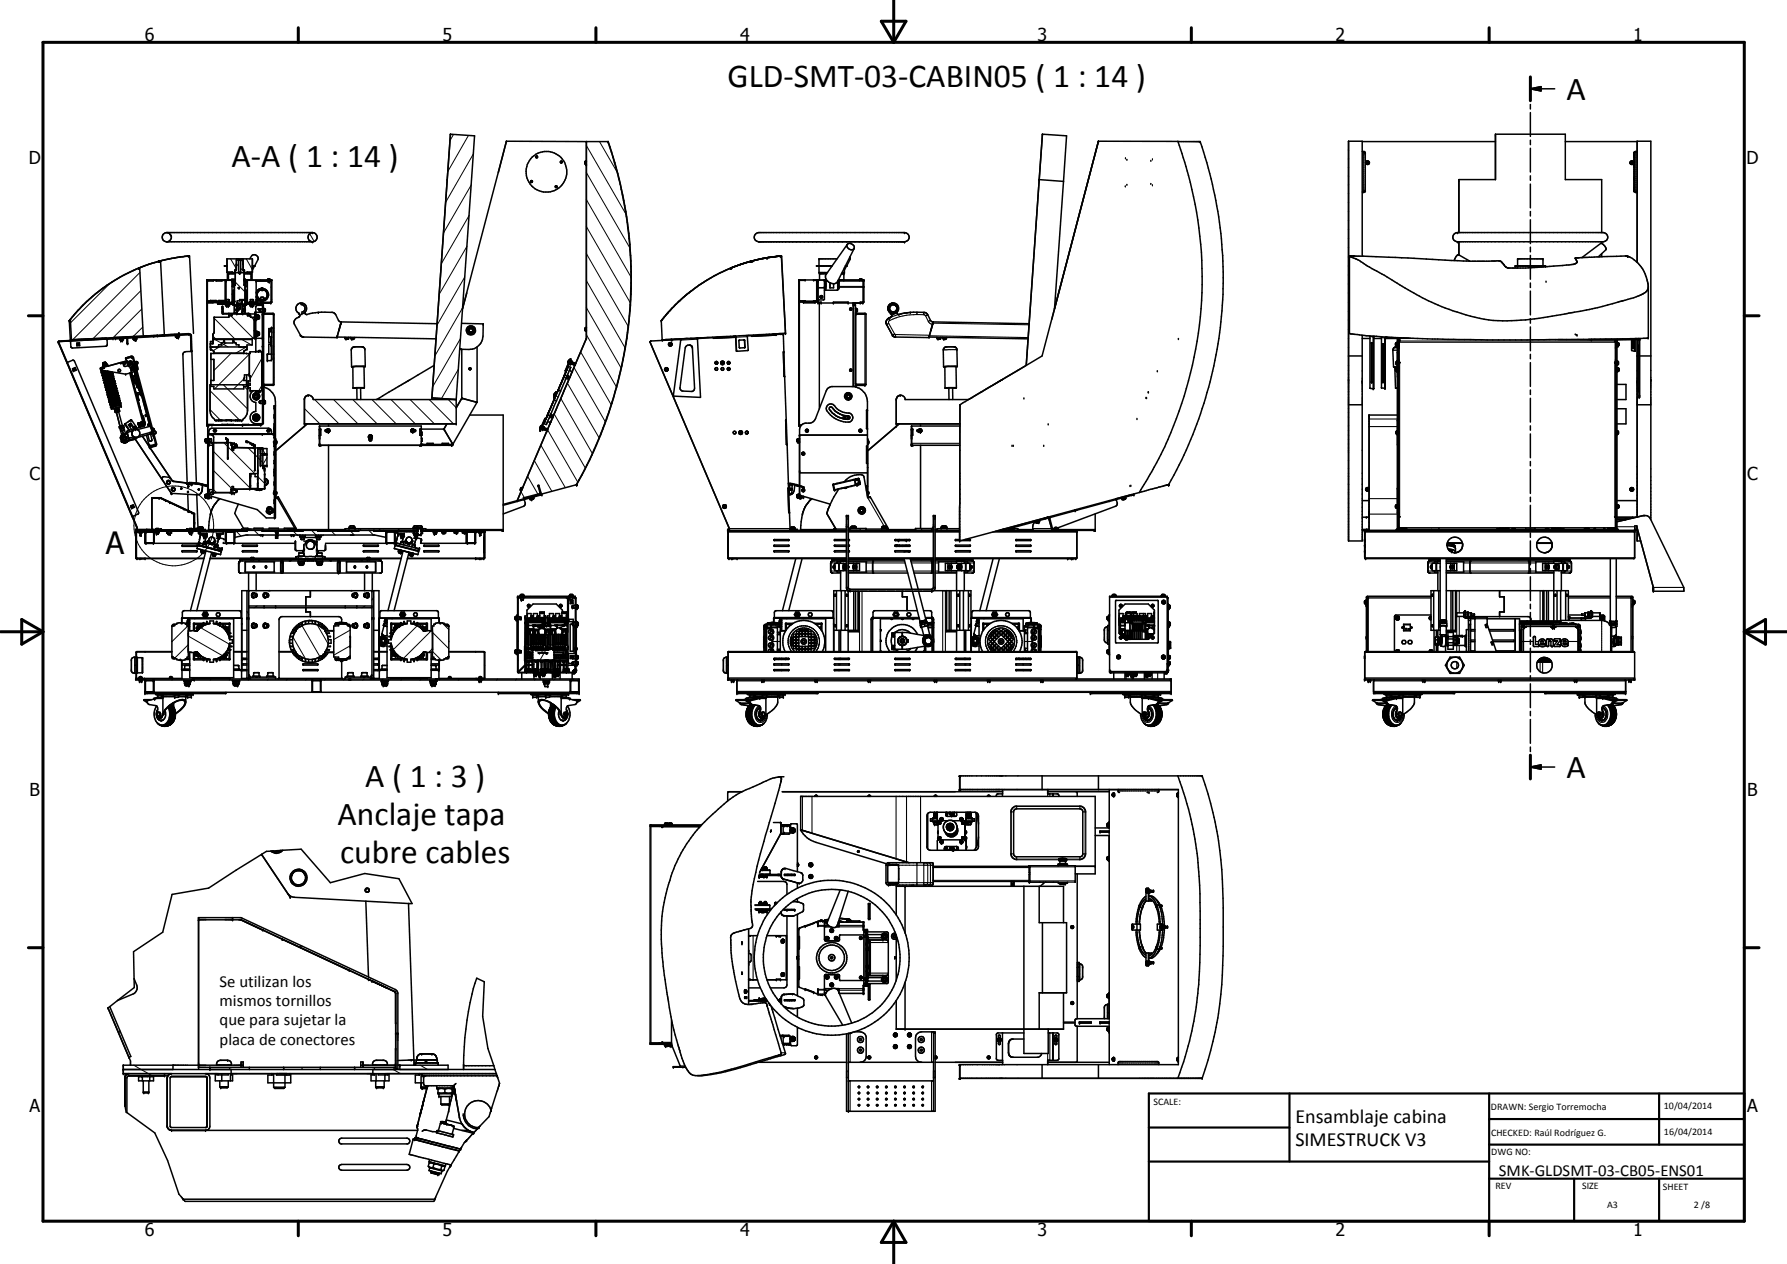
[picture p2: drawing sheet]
<svg xmlns="http://www.w3.org/2000/svg" width="420mm" height="297mm" viewBox="0 0 420 297" stroke-linecap="round" stroke-linejoin="round" font-family="sans-serif">
<defs><g id="words">
<g font-size="7.9">
<text x="171.1" y="20.5">GLD-SMT-03-CABIN05 ( 1 : 14 )</text>
<text x="368.3" y="23.4">A</text>
<text x="54.4" y="39.3">A-A ( 1 : 14 )</text>
<text x="85.8" y="184.8">A ( 1 : 3 )</text>
<text x="368.3" y="182.8">A</text>
<text x="79.3" y="193.8">Anclaje tapa</text>
<text x="80" y="202.8">cubre cables</text>
</g>
<text font-size="7.2" x="24.9" y="130.2">A</text>
<g font-size="4.7">
<text x="304.6" y="263.9">Ensamblaje cabina</text>
<text x="304.6" y="269.3">SIMESTRUCK V3</text>
</g>
<g font-size="4.2">
<text x="34" y="9.6">6</text>
<text x="104" y="9.6">5</text>
<text x="174" y="9.6">4</text>
<text x="244" y="9.6">3</text>
<text x="314" y="9.6">2</text>
<text x="384" y="9.6">1</text>
<text x="6.8" y="38.7">D</text>
<text x="410.6" y="38.7">D</text>
<text x="7" y="112.9">C</text>
<text x="410.8" y="112.9">C</text>
<text x="7" y="187.1">B</text>
<text x="410.8" y="187.1">B</text>
<text x="7" y="261.4">A</text>
<text x="410.8" y="261.4">A</text>
<text x="34" y="290.4">6</text>
<text x="104" y="290.4">5</text>
<text x="174" y="290.4">4</text>
<text x="244" y="290.4">3</text>
<text x="314" y="290.4">2</text>
<text x="384" y="290.4">1</text>
</g>
<g font-size="3.9">
<text x="51.6" y="232">Se utilizan los</text>
<text x="51.6" y="236.5">mismos tornillos</text>
<text x="51.6" y="241">que para sujetar la</text>
<text x="51.6" y="245.5">placa de conectores</text>
<text x="352.4" y="276.3">SMK-GLDSMT-03-CB05-ENS01</text>
</g>
<g font-size="2.4">
<text x="271.2" y="259.7">SCALE:</text>
<text x="350.6" y="260.8">DRAWN: Sergio Torremocha</text>
<text x="391.2" y="260.6">10/04/2014</text>
<text x="350.6" y="266.9">CHECKED: Raúl Rodríguez G.</text>
<text x="391.2" y="266.7">16/04/2014</text>
<text x="350.6" y="271.4">DWG NO:</text>
<text x="351.6" y="279.3">REV</text>
<text x="372" y="279.4">SIZE</text>
<text x="391" y="279.6">SHEET</text>
<text x="377.9" y="283.8">A3</text>
<text x="398.3" y="283.8">2 /8</text>
</g>
</g></defs>
<g fill="none" stroke="#000" stroke-width=".35">
<path d="M359.8 18.1v5.6M105.9 31.5l5.7 .4-4.3 62M105.9 31.5l-4.4 62 5.8 .4M105.9 31.5l-.8 10.7M119.1 33.2l18.8 .1M119.1 33.2l-10.4 39.4 1.1-3.8M119.1 33.2l-1.9 7.4M126 36.7h.3l.1 .3-.3 .1zM126.1 36.8h.2M126.1 36.8v.1M126.1 36.9l.2 .1M126.2 36.7l.1 .2"/>
<path d="M126.3 36.8v.2M126.3 36.9v.1M132 38l.1 .1M132 38h-.1v.2l.2-.1M137.7 37.9l-.2 .2v.3l.2 .2M137.9 33.3h5.1l.8 2.4M137.9 37.8h-.2v.9h.2M137.9 33.3v46.2M142.9 33.3l.9 2.4M143.8 35.7l2 7.6a89.5 89.5 0 0 1 2.2 12.8 99.1 99.1 0 0 1-12.5 57.8M143.8 35.7l2.1 7.6M276.9 33.2l5.3 .1a98.8 98.8 0 0 1 3.7 13.8 97.5 97.5 0 0 1-11.3 66.8l-6.7 1.8"/>
<path d="M276.9 33.2h-18.6l-13.3 50.5-10.4 6.1M276.9 33.2a93.4 93.4 0 0 1-9 82.5M320.3 33.3h31.3M320.3 35.6h.4l.3 .3v8.9l-.3 .3h-.4M321.2 38.5l-.1-.4 .2-.3h.3a.42 .42 0 0 1 .4 .6 .42 .42 0 0 1-.7 .2M321.3 37.9l.5 .2-.1 .5-.5-.1-.1-.2zM321.4 38.1h.2v.3h-.1zM359.8 20.9l2.5-.5v1zM359.8 24.6v1M359.8 26.5v5.5M359.8 32.9v1.1M359.8 34.8v5.6"/>
<path d="M359.8 20.9h5.7M368 33.3h16.9M383.3 38.1l.2-.3h.3a.41 .41 0 0 1 .3 .6 .41 .41 0 0 1-.6 .2M383.3 38.1l.1 .4M383.3 38.1l.5-.2 .2 .2-.1 .4-.4 .1M383.4 38.5l.1 .1M383.5 38.2l.3-.1v.2l-.2 .1zM384.9 35.6h-.4l-.3 .3v9l.1 .2h.6M39.2 54.7a1.09 1.09 0 0 0-1.1 1 1.09 1.09 0 0 0 .9 1.1h34.7a1.09 1.09 0 0 0 .9-1.2 1.09 1.09 0 0 0-1.1-.9M39.2 54.7h34.3M39.2 54.7a1.09 1.09 0 0 1 1.1 .9 1.09 1.09 0 0 1-.9 1.2M73.5 54.7a1.09 1.09 0 0 0-1.1 1 1.09 1.09 0 0 0 .9 1.1"/>
<path d="M124.9 42.6l.2 .1-.1 .1zM125.1 42.6l-.1 .2M130.6 43.7h.3v.3l-.3 .1zM130.8 43.7v.1M130.8 43.7l-.2 .2h.2M130.8 43.7v.2M130.9 43.9h-.1M146.1 44.6l.8 3.8M146.8 48.3a96.5 96.5 0 0 1 1.4 22M177.6 55.1l.8-.4h34.3a1.08 1.08 0 0 1 1.1 1 1.08 1.08 0 0 1-1.1 1.1h-34.3a1.07 1.07 0 0 1-1-.6 1.07 1.07 0 0 1 .2-1.1zM199.2 57.4l-5.1 7.3v.7l.3 .5M199.2 57.4a1.01 1.01 0 0 1 1.1 0 1.01 1.01 0 0 1 .5 1"/>
<path d="M199.2 57.4a.98 .98 0 0 0 .5 1.1 .98 .98 0 0 0 1.1-.1M200.8 58.4l-4 7.9-.9 .4M244.3 42.2l.8-10.7 5.7 .4-.7 10.7M244.3 42.2l5.8 .4M244.3 42.2l-3 43.7-6.7 3.9M250.1 42.6l-2.2 30M341.8 55.1l.9-.4h34.3a1.08 1.08 0 0 1 1 1 1.08 1.08 0 0 1-1 1.1h-34.3a1.07 1.07 0 0 1-1-.6 1.07 1.07 0 0 1 .1-1.1zM343 54.7v-12.5h8.6v-10.7h16.4v10.7h8.6v12.5M343 56.8v3.1M359.8 41.3v1.1M359.8 43.3v5.6M359.8 49.7v1.1"/>
<path d="M359.8 51.6v5.6M359.8 58.1v1.1M376.6 57.2h-.2l-4.5 3.3M376.6 56.8v.4M376.6 59.6v.7M376.6 57.2a1.84 1.84 0 0 1 1 1.5l-1.8 1.7M16.5 75.1l-.1 .1M16.5 75.1l-.2 .3 .2 4.5 .3-.1M16.5 75.1l.3 4.7M20.5 70.7l-4 4.4M21.8 79.6l-5 .2M21.8 79.6v.2l2.2-.2"/>
<path d="M24 79.5v.1M24 79.5l-2.2 .1M25 79.4l-1 .1M25 79.5l-1 .1M26.3 66.3a35.4 35.4 0 0 0-9.8 8.8M26.3 66.3l-2.1 1.4-2.8 2.3M26.6 79.6l-1.5 .1 .1 1.3-.3 .4-7.9 .4-.3-.2-.1-1.5-2.7 .2M26.6 79.5v.1M26.6 79.6l-12.7 .7M26.6 79.5l-12.7 .6-.2 .3M27.1 79.5h-.5M28.1 79.5l.2 .1"/>
<path d="M28.1 79.5v.4h.9v-.4h-.1M28.1 79.5l-1 .1M28.1 79.5l.3 .1M28.4 79.6v.5M28.6 79.5h.1M28.6 79.5l-.2 .1M28.8 79.5v.6h-.4M28.9 79.5h.1M29.7 79.5h-.8M29.7 79.3l.3 .3v1.1h-.1M29.7 79.3h.8M29.7 79.3l-2.6 .2"/>
<path d="M29.7 79.5l-2.6 .1M29.7 79.5l.2 .1M29.9 79.6v1.1M30 79.5l14.7-.8 .1 .1 .1 3.8 .2-.1M31.3 79.4v.4l.2-.1M31.3 79.4h.5M31.4 79.1v.1M31.4 79.1l-4.3 .2v.3M31.4 79.2l-4.3 .3M31.4 79.4h.1M31.5 79.4v.3M31.5 79.9h.5"/>
<path d="M31.5 79.9l.3 .1M31.5 79.7v.2M32 79.3h.1M32 79.9l-.1 .1M32 79.4h.2v.3h-.7M32 79.3v.6M32.8 62.9l-.1 .1M32.8 62.9l-3.9 1.9-2.6 1.5M32.8 62.9l.9 16.1M32.9 62.9l-.3 .1M33.4 79l-2 .1M33.5 62.7l-.6 .2"/>
<path d="M33.7 79l-16.9 .8M35 62.1l-.4 .2a40.3 40.3 0 0 0-8.3 4M35.6 61.9l-.5 .2M35.6 61.9l3.9-1 5.1-.7 .9 18.2M36.1 78.9v.1M37 78.8v.1M37.7 61.3l-.2 .1M37.7 61.3l-3.9 1.3M37.7 61.3h.1M37.7 61.3l.9 17.4M38.6 78.7l-4.9 .3M39.4 78.7h-.8"/>
<path d="M41.3 78.9h.1M41.4 78.9h.1M41.5 78.9h-.3l.1 .3h.2M41.5 78.9v.3M41.5 79.2v.2M41.5 79.4h.4M41.8 78.8l-.3 .1M42 78.4h.1M42 78.9h.2v.3h-.7M42 78.3l.1 .2-2.7 .2M42 78.8l-.1 .6M44.1 60.2l-3.7 .5-2.7 .6"/>
<path d="M44.4 78.5h.4l.2 .3 .1 3.7M44.4 78.5l-13 .7M44.4 78.5v-.1l-5 .3M48.7 71.1h3.8M48.7 65.9h6.6M48.7 70.7h4.4M48.8 65.9v4.8M48.8 71.1v28.7M48.8 71.2h.1M48.8 70.6l.1 .1M48.8 66h.1M48.8 71.1v.1"/>
<path d="M48.8 65.9v.1M48.9 65.9l-.1 .1M49.5 70.7v-.1h1.3l.1 .1M49.7 70.7v.1M50.1 79.8h9.2M50.1 79.7h9.2M50.1 71.1l-1.3 .1M50.2 65.9v.1h-1.4M50.8 65.9v.1h1.4v-.1M51.1 71v.1M51.5 70.7v-.1h1.3l.1 .1M52.1 71.2h.4"/>
<path d="M52.1 71.1v.1M52.3 73.3h.1M52.3 72.4h.1M53 65.9v4.8M53 71.5v.4h1v-.4h-.2M53.1 65.9v5.2M53.1 70.9h.8M53.1 71.5h.5M53.2 70.9v-.5h.6l.1 .9M53.2 71.5h.1M53.3 72h.4M53.3 71.5v.5"/>
<path d="M53.4 62.5h-.6h.6M53.4 60.8h5.9v3.3h-1.8v-.6h-.3v-2.4h-1.6v2.4h-.4v.6h-1.8zM53.5 71l-.1-.1 .1 .1M53.5 64.1v-.2h1.1v.2M53.7 64.3v1.6M53.8 71.5l-.1 .5M53.8 73.7v.1M53.9 71h-5.2v28.9h12.7v-.3M54.5 65.6v.3M54.5 73.8v.4h-.7v.3h-3.4v3.6l-.3 .5v2.2h-.6M54.5 65.6l.1 .3M54.5 65.6h.8"/>
<path d="M54.6 66.1h.7M54.6 71h.2M54.6 71.1h.2M54.6 71.1h-2.1v.2M54.6 69.1h.2M54.6 65.9v5.4M54.6 66.1v1.3M54.8 71.3h-3.6v.2h3.9M54.8 71.2l-.1 .1M54.9 66.1v1.3h-.3M54.9 68.2v3.3M55.1 68.2h-.3v3.3"/>
<path d="M55.1 73.4l.1 .1M55.3 64.1h.9M55.3 65.8h-6.6v5h4.4M55.3 64.3h-1.8v1.5M55.4 72.7h.2M55.4 63.5l-.1 3.5-.2 .1 .1 6.4M55.4 73h.2M55.4 71.6h.2M55.4 71.9h.2M55.6 60.8l-.1 1.3M55.7 73.7h-3.3v-1.7h-.1v1.6l.2 .2h6.1v.1M55.7 73.1l.1 .1"/>
<path d="M55.7 72v.6M55.7 73.7v.1M55.7 73.6v.1M55.8 72.6h.2v.4h-.4M55.8 71.4v-.1h1.1v.1M55.8 71.5l.3 .3-.3 .3M55.8 73.1v.5l-.6-.1M55.8 71.5l-.2 .2 .2 .4M55.8 72.6l-.2 .4M55.8 72.1v.5M55.8 71.7v.2M55.8 71.7l.2 .1"/>
<path d="M55.9 71.7v.1M55.9 72.9h.1M55.9 71.8h.1M55.9 72.9h-.1M55.9 71.8v.1M56 72.8l-.1 .1M56 72.8h-.2v.1M56 71.8l-.2 .1M56 72.8v.1M56 72.9h-.2M56 67.6h.2v.2zM56.1 71.3l.1 .2"/>
<path d="M56.1 61.1v2.9h.5v-2.9M56.2 71.5h.3M56.2 67.6v.1M56.2 71.5v.1M56.2 71.5h.1M56.2 67.7h.1M56.2 67.6h.1M56.2 64v.1M56.2 72.4h.3M56.2 64.1h1.2M56.2 72.4h.1M56.2 71.6v.8"/>
<path d="M56.2 71.6h.3M56.3 72.4l.1 .1M56.4 72.4l-.1 .1M56.5 72.4h.1M56.5 71.6v.8M56.5 64v.1M56.5 71.5h.1M56.5 71.5v.1M56.7 71.3l-.2 .2M56.9 70.7h-1.1v.8M57 73.6l.1 .1M57.1 73.7v.1"/>
<path d="M57.1 73.7h1.4M57.1 60.8l.1 1.3M57.3 63.5l.1 3.5 .2 .1v3.3h-1.3v.3M57.3 72.6l-.1 .3 .2 .2 .3-.2-.1-.3M57.3 72.6l-.2 .3 .3 .2M57.3 71.5l-.1 .2 .1 .3M57.3 72l.1 .1M57.3 71.5l-.2 .2 .2 .3M57.4 65.8h6.5v5.2l-.2 .2h-2.3M57.4 66.1h.8M57.4 65.9h6.5M57.4 64.3h1.8v1.5"/>
<path d="M57.4 65.6h.3M57.4 72.6h.2M57.4 72.6h-.1M57.4 71.5h-.1M57.4 72.8l.1 .1zM57.4 71.5l.2 .1M57.5 72.8l.1 .1M57.5 71.7v.1M57.5 70.4v.2M57.5 71.8h.1M57.6 71.8l-.2-.1 .1 .2M57.6 72.9h-.1"/>
<path d="M57.6 71.8l-.1 .1M57.6 71.5h3.9l.2 .3M57.6 71.6v-1h-.7v3h.7v-.5M57.6 71.6v.4M57.6 72l-.2 .1M57.6 68.2h.3v3.3M57.6 72v.6M57.7 65.6v.2M57.7 65.6l-.1 .2M57.8 66.1v1.3h.4M57.8 68.2v3.3M57.9 71.3h3.6l.4 .3v28h-1.8a1.44 1.44 0 0 1-1.3-1.5 1.44 1.44 0 0 1 1.3-1.4v-2.1a1.45 1.45 0 0 1-1.3-1.2 1.45 1.45 0 0 1 .8-1.6"/>
<path d="M57.9 71h.3M57.9 71.2l.1 .1M57.9 69.1h.3M58 66.1l-.2 .4M58.1 66.1v1.3M58.1 64.1v-.2h1.1v.2M58.1 65.8l.1 5.5M58.2 71.1h2M58.2 73.8v.4h.7v.3h.8v5M58.2 74h.3M58.2 65.8v.1M58.5 73.7l.2 .1"/>
<path d="M58.5 73.7v.1M58.6 73.9l-.1 .3M58.6 73.9v.3M58.7 73.8h1.2M58.7 60.8l.5-.7a.9 .9 0 0 1 1-.1 .9 .9 0 0 1 .5 1l-.8 1.5M58.7 73.8v.4M58.7 71.5v.4h1v-.4h-.2M58.8 71h.8M58.8 71.1v-.2h.8v.2M58.8 71.5h.5M58.9 70.9v-.5h.6l.1 .5M58.9 71.1v.2"/>
<path d="M58.9 71.5h.1M59 64.3v1.6M59 71.5v.5M59 72h.4M59.1 64.1l-.2 .2M59.1 70.9l.1 .1M59.2 70.9l.1 .1M59.3 79.7v.1M59.3 62.5h.6h-.6M59.4 71.9v.1M59.5 71.5v.4M59.7 77.7h.2"/>
<path d="M59.7 75.2h.2M59.8 62.5l-.5 1M60.1 77.9h.2v1.1h-.2M60.1 73.9h.2v1.2h-.2M60.2 66.1h3.6M60.2 70.5l.3 .3-.1-.1M60.2 70.4l.1 .1M60.2 65.9v5.4M60.2 70.7l.1 .1M60.3 70.5l.1 .2M60.3 75l.3 .1M60.3 74.6l.1 .2"/>
<path d="M60.3 74.2h.1M60.3 78.9l.1 .1M60.3 78.5l.1 .2M60.3 78.1h.1M60.3 78.8l.1 .2M60.4 74.2h.2M60.4 78.1h.2M60.4 78.7h.2M60.4 74.8h-.1M60.4 74.2l-.1 .1M60.4 74.8h.2M60.4 78.7h-.1"/>
<path d="M60.4 78.1l-.1 .2M60.4 79h.2M60.4 69.3l.1 .3M60.5 70.8h-.2M60.5 69.6l.2 .4M60.5 69a1.2 1.2 0 0 1 1.4-.9 1.2 1.2 0 0 1 .9 1.4 1.2 1.2 0 0 1-1.4 .9M60.5 69.5l.2 .5M60.5 70.2l-.3 .3M60.5 70.2l.2 .2M60.5 70.2l-.3-.5 .3 .5M60.5 68.3l-.3 .5zM60.6 74.2v.6"/>
<path d="M60.6 78.7v.3M60.6 74.8v.3M60.6 74v.2M60.6 77.9v.2M60.6 78.1v.6M60.6 74h-.3M60.6 74l.1 .1M60.6 77.9l-.3 .1M60.6 77.9l.1 .1M60.7 74.1h.1v.8h-.1M60.7 78h.1v.8h-.1M60.7 74.1v.8"/>
<path d="M60.7 78v.8M60.7 74.9l-.1 .2M60.7 78.8l-.1 .2M60.7 70v.1M60.7 70.4l-.3 .3M60.7 70.4h.1M60.7 70l.2 .2M60.7 70.4l.2 .2M60.8 72.6h.1M60.8 72.5l.1 .2M60.8 72.6v.1M60.8 74.2h.1"/>
<path d="M60.8 74.8h.1M60.8 78.1h.1M60.8 78.7h.1M60.9 72.6v.1M60.9 72.6l-.1 .1M60.9 70.2v.1M60.9 68.3l-.3 .4-.2 .6M60.9 70.2l.2 .2M60.9 78.1v.6M60.9 74.2v.6M60.9 70.6l.6 .2M61 73.1v.1"/>
<path d="M61 72.7h.3M61 72.7v.5M61 72.7v.1M61 73.2h.3M61.1 70.4l.7 .1M61.1 70.4h.2M61.2 67.8l-.7 .5M61.3 69.9l.6-.1 .1 .4a.42 .42 0 0 1-.5 .2 .42 .42 0 0 1-.2-.5zM61.3 71l.1 .3M61.4 71.5v.3M61.5 67.8h-.1M61.5 67.8h.3"/>
<path d="M61.5 68.1l-.5 .1M61.5 68v.1M61.5 67.8l-.8 .4M61.7 72.6h-.4v.7h.4M61.7 79.5h-2.4v1.6h-1.2v.9M61.7 73.4h-1.8v6.1M61.7 73.9h.2M61.7 79.6h.2M61.7 71.8h-1.3l-.3 .2v10.5M61.7 71.8v27.8M61.8 68l-.3 .1M61.8 67.8a1.51 1.51 0 0 1 1.3 1.6 1.51 1.51 0 0 1-1.6 1.4"/>
<path d="M61.8 71v.2M61.9 72.5h.1v1.1M61.9 73.5l.2 .2 2.2 .1v16.6l-2.3 .1-.1 .2M61.9 68l.6 .3M62 68a1.3 1.3 0 0 0-1.6 1 1.3 1.3 0 0 0 1.2 1.6 1.3 1.3 0 0 0 1.3-1.4M62 72.5l.4 .1v.6l-.3 .1M62 73.6h.1M62.1 73.6h2.1l.2 .2v16.5l-.1 .3h-2.2M62.1 72.5l-.1 .9M62.1 70.4h.1M62.6 70h.1M62.7 70l-.4 .4-.5 .1h.3"/>
<path d="M62.8 68.7l.1 .3M62.8 69.8l-.1 .2M62.9 65.8h.6M62.9 69l-.2-.5-.5-.4a1.23 1.23 0 0 1 .7 1.5M62.9 65.7l.2-.2 .4 .2M63.1 66.3h.3M63.1 66.1v.2M63.4 66.1v.2M63.8 65.9v5.1h-3.6M63.8 71h-.1M63.8 77.2h-.6v3.3h.5M63.8 77.3h-.3v.6"/>
<path d="M64.3 73.8h-2.2l-.1 .2v16.2v.1h2.3M70.8 71.6a.89 .89 0 0 1 .9 .8 .89 .89 0 0 1-.8 1M71.8 73.3l-.1 .4 .2 .2a20.8 20.8 0 0 1 6.2-.5l.8 .4 .7 1.5 .6 .4M71.8 73.3l-.9 .4M71.8 73.3a1.28 1.28 0 0 0-.4-1.9 1.28 1.28 0 0 0-1.8 .5 1.28 1.28 0 0 0 .7 1.8l.2 .3a1.11 1.11 0 0 1-1 .9l-.3 .5v.7l1.7 3 8.3 .2 .1-.2M79.3 79h.1M79.3 79.1l23.2 .5M79.3 79v.1M80.2 75.9l-.5 1.7M80.2 75.9l-.9 3.1M80.2 75.9l-.9 3.2M80.2 75.7l22.6 .4"/>
<path d="M80.2 75.7v.1M80.2 75.7v.2M81.1 79.2v.3h.8M81.2 79.5v.1l.2 .1 .5-.2M81.9 79.5h.1M81.9 79.4v.1M82 79.2v.2h-.9M82.5 79.4h.8M82.5 79.2v.3M83.3 79.5l-.2 .3-.6-.3M83.3 79.3v.2h-.8M108.5 76l5.1 .1v2.9a3.3 3.3 0 0 1-3.3 3.1h-1.8l-.4-.2"/>
<path d="M110.9 77a.61 .61 0 0 0-.8 .6 .61 .61 0 0 0 .8 .6l.3-.2 .1-.6M110.9 77l.3 .1-.2 .2M110.9 77.1l.2-.1zM111.1 77.3l.2-.1 .1 .1h-.2h.1M137.7 77l-.2 .2v.4l.2 .2M137.7 77h.1M137.7 77.8h.1M137.9 77h-.2v.8h.2M137.9 79.5l-16.3 38.1 .9-2.2M137.9 79.5l-3.5 8M148.3 70.5a101.1 101.1 0 0 1-5.6 28 86.9 86.9 0 0 1-7.2 15.4M155.5 75.4l.2 4.5h.2"/>
<path d="M155.6 75.3l-.1 .1M155.6 75.2l-.1 .2M156.1 79.8l-.2 .1M156.4 79.8l-.5 .1M156.6 74l-1 1.2M156.6 79.8h-.2M157.9 79.8v.1M157.9 79.8h-.6M157.9 79.9l-4.8 .2-.2 .3 18.6 43.8v.4M158 72.5l-1.4 1.5M158.7 71.7l-.3 .4M159.7 79.7l-3.3 .1"/>
<path d="M159.9 79.6h.2M159.9 79.8l-2 .1M159.9 79.6v.2M159.9 79.6l.1 .1M159.9 79.8l.2 .1M160 79.7l-1.7 13.3 6.3 .4M160.2 70.4l-1.2 1M161.4 69.2l-1.2 1.1M161.4 69.2l-1.6 1.5-3.2 3.3M161.6 79.5l-1.7 .1M161.9 68.9l-.5 .3M162.9 68.1l-1 .8"/>
<path d="M164 79.4l.7 14M166.9 65.4l-3 2-2 1.5M171.9 62.9v.1M171.9 62.9l-.1 .1M172 62.9h-.1M172.2 62.9h-.2M172.2 62.8a43.2 43.2 0 0 0-7.6 4l-1 .8M172.4 62.8h.1M172.5 79h.4M172.9 79l.1 .2M172.9 79.1l-8.9 .5M173 79.2l-5.2 .3v-.1"/>
<path d="M173 79.2l.1 3.3h.2M173 79.2h.1M173 62.6l-.4 .1M173 79.2l.3 3.3M173 62.5l-.8 .3M173 62.5l-.8 .4M173.4 62.4l-4.2 1.8-2.1 1.1M173.4 62.4l-.4 .1M173.8 62.2l-.4 .2M174 62.1l-.1 .1M174.1 62.1l-.7 .3M174.1 62.1l-1.1 .5"/>
<path d="M174.7 62l-.4 .1M174.7 61.9l-.7 .2M174.9 79.9h.1M175 79.9h.1v1.8M175 79.9l-1.3 .2 .1 1.6 .1 .1 1.1-.1M175 79.9l.1 1.8M175.4 61.7l-.7 .2M175.4 61.7l-.4 .1M175.6 78.8l.1 .1M175.7 78.9h.1M175.7 78.9l.2 3.4-2.6 .2M175.8 61.6l-.4 .1"/>
<path d="M176.3 61.5l-1.6 .5M176.3 61.5l-.9 .2M176.6 61.4l-.3 .1M176.9 61.3l-.3 .1M176.9 61.3l-3.9 1.2M176.9 61.3h.1M177.2 61.3h-.3M177.8 61.1l-.6 .2M177.8 61.1l-1.5 .4M178.1 61l-.3 .1M178.6 60.9l-1.7 .4M179.4 60.7l-1.6 .4"/>
<path d="M181 60.5l-3.8 .8M181 60.5l-1.7 .2M181.6 60.4l-2.2 .3M181.8 78.5v.2M181.8 78.5l1.8-.1v.1M182 60.3l-1 .2M182.4 78.6v.1l-5.7 .3v-.1M182.4 78.6l1.6-.1 .2 .3 .3 9.6M182.4 78.6l-6.7 .4M182.7 60.2l-.7 .1M182.9 60.2h.3l-2.2 .3M183.2 60.2l-1 .1"/>
<path d="M183.6 60.2l1.1 18.2M183.6 60.2l-4.3 .5M183.6 60.2h.2l.9 18.2M184.6 78.4l-2.8 .1M184.7 78.4l-26.8 1.4M187.8 70.7l1.5 .1M188.9 71v.1h2.7v-.1M189.3 65.8l-1.5 .1M191.3 65.8l1.1 .1M192.3 66.1h.1M192.3 65.8v5.2M192.3 70.7l-1 .1"/>
<path d="M192.4 65.8v5.4h10.4l.3-.2v-5.2h-6M193 69.7l.2 .1zM193.1 71.2v-.2h-5.3v28.9h.6M193.1 69.5l.2 .1 .1 .2M193.4 69.8l-.2 .2M193.4 69.8l-.3 .2M193.4 69.7l-.2-.2h-.2a.3 .3 0 0 0-.2 .4 .3 .3 0 0 0 .4 .1M193.8 67.4h.3M193.8 66.1h.8M193.8 65.9h.6M193.8 65.8v4.6l-1.2 .1-.2-.2M194 65.8h-6.2v5h4.5"/>
<path d="M194.1 65.7h.1M194.1 66.1v2.1M194.2 65.5l-.1 .2M194.3 65.7l-.3 .2M194.3 64.3h-1.6v1.5M194.4 65.9l.2 .2M194.6 66.1l.5 .4 .8 .2M195.1 66.5v1.1h.9v-.9M195.7 62.5h-3.7h3.6M195.9 71.2v-.2h3.5v.2M196.8 60.8h-4.2v3.3h2M197 67.4h.3"/>
<path d="M197 66.1v2M197 66.1h.3M197.1 65.9h6M197.2 66.1l-.2 .4M197.3 65.9v1.9l-.4 .4h-3.1M197.9 64.3h.5v1.5M198.3 64.1l-.2 .2M198.5 62.9v1.2h-.5M198.8 62.5h.3h-.4M199 62.5l-.5 1M199.8 60.4v.6l-.7 1.5M199.9 72.4l-.1 .1"/>
<path d="M199.9 72.6l.2 .1zM200 72.4h-.1M200.1 72.4l.2 .2-.2 .3-.3-.1 .1-.4M200.1 72.4h-.2M200.1 72.4l.1 .2-.1 .2-.3-.2M200.6 71.3h.1M200.6 71.5h.1M200.6 71.8h.5M200.6 71.2v19.6M200.7 71.3v.2M200.7 71.5l.2 .3M200.7 71.3l.4 .3v19.3"/>
<path d="M201.1 72.5h.2v.8M201.1 73.5l.2 .2 2.2 .1M201.2 73.9h.1M201.2 73.9v16.3v.1h2.4M201.2 73.6h.1M201.2 72.5v1.1M201.3 73.6h2.1l.2 .2M201.3 72.5l.3 .1v.6l-.4 .1M202.1 65.8h.6M202.6 65.6l-.3-.1-.2 .2M202.6 65.6h.1M202.6 65.6l.1 .1"/>
<path d="M203 70.9l-.2 .1M203 65.9v5.1h-.7v.2M203.6 73.8l-2.4 .1M203.6 73.8v16.5M210 71.6a.89 .89 0 0 1 .9 .8 .89 .89 0 0 1-.8 1M210.1 73.7a1.26 1.26 0 0 0 1-1.8 1.26 1.26 0 0 0-2-.3 1.26 1.26 0 0 0 .3 2l.3 .4a1.11 1.11 0 0 1-1 .9l-.3 .5v.7l1.7 3 8.3 .2 .1-.2M210.9 73.4l.2 .5a20.8 20.8 0 0 1 6.2-.5l.7 .4 .8 1.5 .6 .4M218.5 79.1l23.2 .5M218.5 79h.1M218.5 79v.1M219.4 75.9l-.9 3.1M219.4 75.9l-.5 1.7"/>
<path d="M219.4 75.7l-.9 3.4M219.4 75.7l22.6 .4M219.4 75.7v.2M220.3 79.2v.3h.8M220.3 79.4h.8M220.4 79.5v.2h.2l.5-.2M221.1 79.5h.1M221.1 79.4v.1M221.2 79.2l-.1 .2M221.6 79.4h.9M221.6 79.2v.3h.9v-.2M221.7 79.5h.1"/>
<path d="M222.5 79.5l-.2 .3-.6-.3M317.3 60.2l2.4 1.1 1.8 1.2 3.4 1.9a107.3 107.3 0 0 0 14.1 7.7l1.7 .6a36.6 36.6 0 0 0 18 2.5l8.3-1.2a106.4 106.4 0 0 0 18.8-4.7 2.28 2.28 0 0 0 1.5-3.3 7.5 7.5 0 0 0-4.8-5.8l-7 .2-5.1 .3M320.3 79.5h1.8M320.3 60.2v-27h-3.2v93.9h3.2v-48.3M322.1 79v12.2l.8 .2M322.9 79.2v12.2M322.9 79.2h.1M322.9 79.1v.1M322.9 79v.1M323 79.5h1.8M323 79.2v12.1l-.1 .1M323.2 79l-.2 .2"/>
<path d="M324.9 79.1l-.1 12.1h.8M325.6 79.4h.1M325.6 79.4v11.8M325.7 79.5h2.9M325.7 79.4v11.8h-.1M325.8 79.2l-.2 .2M326 79.3l3.4 .1M326 79.3l-.3 .1M326 79.2v.1M328.6 79.4v44.8M328.8 79.5h2.1M328.8 79.6h.2"/>
<path d="M328.8 79.4v44.9l.2 .1M328.9 79.7l.1 2.1M329.1 79.5l-.2 .2M331.6 79.5l-2.6 .1M342 61.2l.4-1 .3-.3h.2l2.7 1.5M353.5 62.1l-.5-.6-.6-.2h-8.3l-16-.8-10.8-.3v18.2l4 .5 5 .3 14.2 .6 18.6 .1 26.1-.3M353.5 62.1l.5 .6 .5 .3h4.2l4.1-.3M353.5 62.1h.1M353.6 62.3h.1M356.3 62.5h7.1zM359.8 60v5.6M359.8 66.5v1.1"/>
<path d="M359.8 68.4v5.6M359.8 74.9v1M359.8 76.8v5.6M362.8 62.7v-1.9h-6v2.2M366.4 79.8h18.8M370.4 78.5l.4 .2M370.4 60.7l.3 .6M370.4 60.7h.1M370.7 61.4l.1 .1a1.19 1.19 0 0 1-1.4 .7l-6.6 .5M370.7 61.3v.1M379.9 79.9l-.1 1.9M379.9 79.9v44.4l-.1 .1"/>
<path d="M380.2 79.9v44.3M383.6 79.8v2.5l.7 .2M383.8 79.9h.3v1.9l-.3-.1zM384 79.9v1.8h.1M384.3 79.8v2.7M384.5 79.8v2.7h-.2M384.9 61.6v-28.4h3.2v88.9M384.9 79.8v41.7M385.2 79.6l.3 .2M385.2 79.6v.2M385.4 79.9h.1M385.5 79.5v13.9h-.1v-13.5l-.2-.1"/>
<path d="M387.5 79.4l-13.8 .4M387.5 79.4h.1M387.6 67.3v12.1M13.7 80.4l18.5 43.6M13.9 80.3l-.1 .1 18.4 43.6M15.8 85.2l1.4-.6 .3 .3 15.1 35.5-.1 .4-1.3 .5M17 86.7l.7-.3 .2 .6-.6 .2zM17.3 86.8l.1-.2 .3 .1v.2l-.3 .1M17.3 86.8v.1M17.4 86.7l-.1 .1M17.5 86.7l.1 .3-.3-.2M18.1 80.6h.6v.6l-.6 .1z"/>
<path d="M18.2 80.8l.3-.1 .1 .3-.3 .1zM18.2 80.8h.3l.1 .1-.3 .2zM23.9 86.7v.1M23.9 86.8l.3 .2 5.3 .9 1.4-.3M23.9 86.8l-.2 .1 .1 .3 .6-.1M24 88.3h.1M24.1 87.2l.1 .2M24.1 87.7h.1M24.2 85.7v.1M24.2 87.4l-.4 .1 .1 .3 .7-.1M24.2 85.7v.3M24.2 85.6h.1"/>
<path d="M24.2 88.9h.1M24.2 85.6v.1M24.2 85.8l.1 .2M24.2 86h.1M24.3 89.4h.9M24.3 86h.1M24.3 89.3v.1M24.4 85.6h.3M24.5 88.5h-.1M24.5 89.8h.1M24.5 86.3l-.7 .1 .1 .3M24.5 86.3v.2l-.6 .2"/>
<path d="M24.5 89.4h.1M24.6 89.4l1-.4 1.3-.1-.1 .3-.6 .2M24.6 87.5h.1M24.6 87.7l.1 .1M24.7 90.6h.1M24.7 90.3h.1M24.7 90.3v.3M24.7 85.6v.3M24.7 87.8h.1M24.7 87.8l-.6 .3-.1 .2M24.7 85.9l-.5 .1M24.7 87.1l-.5 .3"/>
<path d="M24.7 87.4v.1M24.7 88.1h.1M24.8 87.7h.1M24.8 87.7l-.1 .1M24.8 87.4v.1M24.8 88.1h.1M24.8 91.1h.1M24.8 85.3v-.2l-.5 .1v.3M24.8 90.6h.7M24.8 87.4l-.2 .3M24.8 87.5h-.1M24.9 87.6v.1"/>
<path d="M24.9 88.3h-.9M24.9 88l-.6 .3M24.9 88v.1M24.9 88h.1M25 88v.2l-.7 .4-.1 .3M25 88.8l-.8 .1M25 88.8l.2 .1M25 85.5v-.2l-.8 .2v.1M25 88.1h-.2M25 85.8l-.3 .1M25.1 85.5l-.9 .3M25.1 85.5l-.4 .1"/>
<path d="M25.1 85.5l.1 .3M25.1 88.6l-.7 .2M25.1 88.6h.1M25.2 85.8l-1 .4M25.2 85.8l.1 .1M25.2 88.6l-.2 .2M25.2 89.2h.1M25.2 89.4l-.1 .1M25.2 88.8h.1M25.2 88.8h-.2M25.2 89.2h.1h-.3M25.2 85.8l-.1 .1"/>
<path d="M25.2 88.9l-.9 .4M25.3 87.8l-.3 .2M25.3 89.1v.2M25.3 87.2l-1.2 .5M25.3 87.8l-.4 .2M25.4 90.3h.2M25.4 87.2l-.6 .3M25.4 85.9l-1.3 .3-.5 .3 .1 .2h.2M25.4 85.9h.1M25.4 87.4v.1M25.4 89.9h.1M25.4 90.6h.1"/>
<path d="M25.4 92.2h.1M25.4 88.4l-.3 .2M25.5 90.6l-.7 .3v.3l1-.1v-.1M25.5 87.5l-.7 .2M25.5 88.5l-.3 .1M25.5 90.6h-.1M25.6 88l-.1-.2h.2h.9l-.1 .2-.8 .3M25.6 88l-.8 .3M25.6 87.9l.2 .1M25.6 93.8v.1M25.6 89.7l-.4 .3h.3v-.1M25.6 87.3l-.8 .4"/>
<path d="M25.6 89.7l-.9 .3M25.6 90.3v.2M25.6 91.5l.2 .2M25.6 93.4h.1M25.7 88.3v.1M25.7 88.5v.1M25.7 87.9l-.1 .1M25.7 89.7v.1M25.7 91v.1M25.7 88.3l-.3 .1M25.7 89.6l-.1 .1M25.7 88.6h.1"/>
<path d="M25.8 90.8l-.3 .2 .1 .1M25.8 88.3h.1M25.8 88.3l-.3 .2M25.8 92.1l.2 .1M25.9 91.1l-.3 .1M25.9 91.1l-1 .5 .1 .2 .7-.1M25.9 89l.2 .2M25.9 88.3v.1M25.9 87.3l-.4 .2M25.9 91.7l-.5 .2a.27 .27 0 0 0-.3 .1 .27 .27 0 0 0 0 .3l1.1-.1M25.9 95.2h.1M25.9 91.4l.1 .3"/>
<path d="M25.9 88.4l-.7 .4M25.9 89.5l-.2 .1M25.9 88.4l.7-.1a.58 .58 0 0 1-.7 .6v.2M25.9 89.1l-.7 .3M25.9 92.2l.2 .1M26 91.7h.1M26 91.7h-.1M26 89.6l.1 .2M26.1 92.2h-.1M26.1 92v.1M26.1 91.7h-.2M26.1 95.8l.1 .3"/>
<path d="M26.1 92.1h.3M26.1 92.1v.1M26.2 92.2l-.9 .4-.1 .2h1.1l-.1-.2M26.2 90.8l-.5 .2M26.2 89.5l-.8 .4M26.2 90.2l-.7 .4M26.2 89.5h.8v.2M26.2 87.8l-1.2 .5M26.2 96.1h.1M26.2 89.4l-.3 .1M26.2 90.8h.1M26.2 89.4v.1"/>
<path d="M26.2 90.2h.1M26.2 87.8h.1M26.2 95.7h.1M26.3 90.1h-.2l.1 .1M26.3 90.2h-.1M26.3 95.4h.1M26.3 90.8l.1 .1M26.3 95.4l-.3 .2 .3 .1M26.3 95.7l2.1-.5 .1 .3-2.3 .6M26.4 91.2h.1M26.4 90.1l-.1 .2M26.4 87.4l-1.1 .4"/>
<path d="M26.4 91.2l.1 .3M26.4 90.7l.9-.1a.58 .58 0 0 1-.7 .6M26.4 90.7l-.2 .1M26.5 88.3l-1.3 .6M26.5 90.6l-.1 .1M26.5 90.8l-.6 .3M26.6 91.2h.1M26.6 91.8v.2M26.6 91.2l-1.4 .5M26.6 91.8l-1.3 .5M26.6 91.1l.1 .1M26.6 88.9l-2.1 .9v.2h.8"/>
<path d="M26.6 92l-.4 .2M26.7 92.1h-.2M26.7 91.2a.4 .4 0 0 1 .4-.1 .4 .4 0 0 1 .3 .3M26.7 88.9h.1M26.7 91.2v.2M26.7 92.1l-.5 .1M26.7 94.3l-.8 .3M26.7 92.4l.1 .3M26.7 91.4l-.6 .3M26.8 89.5l-2.1 .8M26.8 91.9l-.2 .1M26.8 92.7l-1 .3a.34 .34 0 0 0-.4 .5l1-.1v-.3"/>
<path d="M26.8 96l.4 .1M26.8 94.9l-.7 .2M26.8 94.9l.1 .2M26.8 91.7l-.1 .4M26.9 92.9l.1 .3M26.9 95.1h.1M26.9 96.1l.1 .3M26.9 93l.6-.1 .5 .1-.3 .3-1.9 .7M27 89.7l-2.3 .9M27 90.1l-1.5 .5M27 96.1h-.1M27 89.7h.1"/>
<path d="M27 96.4l.1 .1-.1 .1M27 96.6l.1 .3M27 96l-.1 .1M27 90.7h.1M27 93.5l.1 .3M27.1 90.6l-.8 .3M27.1 93.6l1-.1v.2M27.1 90l-.9 .1M27.1 96.5h.2M27.1 96.9h.2M27.1 90h.1M27.1 90a.31 .31 0 0 1 0 .4 .31 .31 0 0 1-.4 .1l-1.7 .6"/>
<path d="M27.1 93.8l-1.2 .5-.2 .2 1 .1v-.3M27.2 96.1l.1 .3M27.2 94.1l.6-.1 .5 .1-1.5 .8M27.2 94.1l.1 .3M27.2 96.4l-.2 .2M27.3 91.2l-.6 .2M27.3 94.4l-1.4 .6 .1 .2 .9-.1M27.3 96.9h.1M27.3 96.5l.1 .3M27.3 96.4h-.1M27.3 94.7l.1 .3M27.4 94.7l1-.1v.2l-2 .9"/>
<path d="M27.4 96.9l.8 3.3 .4-.1M27.4 96.8l-.1 .1M27.4 96.4l-.1 .1M27.4 91.8l-.7 .3M27.4 91.5l-.8 .3M27.4 91.4v.1M27.5 96.4h.3M27.5 92.4h-.8M27.6 91.7l-.8 .1M27.6 91.8l-.1 .3-2 .7M27.6 91.7v.1M27.7 95.9l-.5 .2"/>
<path d="M27.7 95.9l.1 .3M27.7 92.6l-2.1 .8M27.7 93.6l-.6 .2M27.7 92.6h.1M27.7 93l-2.2 .9 .2 .2 .9-.1-.1-.3M27.7 92.3l-.9 .4M27.7 92.3l.1 .1M27.8 95.8l.2 .4M27.8 92.4v.2M27.8 96.2l-.5 .2M27.8 96.2v.1M27.8 93.6h-.1"/>
<path d="M27.8 86.9l.3-.1 .3 .2-.2 .4-.4-.1zM27.8 96.4l.1 .3M27.8 95.8l-.1 .1M27.8 96.8l-.7 .1M27.8 96.3v.1M27.8 93.5v.1M27.9 96.3h.2M27.9 96.8l.9 3.2M27.9 96.7l-.5 .1M27.9 96.7h.1M27.9 96.2l-.1 .1M27.9 95.7v.1l-.9 .3"/>
<path d="M28 93.7l-1.3 .6M28 93.7h.1M28 94.1l-.7 .3M28 96.2l-.2 .1M28 96.7l-.2 .1M28 96.2l-.1 .1M28.1 96.3l-1.1 .1M28.1 96.3v.3M28.1 95l.1 .2M28.1 94.7l-1.8 .7M28.1 96.6l-.1 .1M28.4 85.2v.2"/>
<path d="M28.4 85.2l-3.9 1.1M28.4 85.2l-2.9 .8-.1-.1M28.6 80.1h-.2M28.9 85.3l.4 .8 2-.5M28.9 85.3l-.5 .1M29.3 85h-.3M29.4 99.6h.1M29.4 99.6l1 1.5M29.5 85.1v.4l-.2 .1-.4-.3M29.7 84.3v.6M29.7 84.9l.5 .1 .2 .9h-.1l-.3-.8h-.2M29.7 84.9l-1.3 .3"/>
<path d="M29.8 85.1l.2 .9M29.8 85.1l-1.4 .3M30.3 85.1l.3-.3 .3 .1 .2 .6M30.3 85.1v.2M30.4 85.6l.3 .1M30.4 85.5l.3 .2M30.5 85l-.1 .4 .2 .2 .4-.2-.2-.4M30.5 85l.2-.1 .3 .2v.4M30.5 87.7l3.1 11.4M30.6 99.9v.1M30.6 99.8l.2 .1-.2 .1zM30.6 99.7v.4"/>
<path d="M30.6 85.4l.1 .1M30.6 85.1l-.1 .2 .2 .2 .1-.2-.1-.2M30.7 86.3l.1 .4M30.7 86.3v.1M30.7 87.6l.3 1.1M30.7 99.7l.1 .1M30.7 86.4l.1 .3M30.7 87.6l2.8 10.3M30.7 99.7h-.1M30.7 99.7h-.2M30.7 98.7l-1.3 .9M30.7 98.7l-.6 .4"/>
<path d="M30.8 85l-.5 .1M30.8 85.1h-.2l-.1 .3M30.8 85.1l.1 .2-.1 .2M30.8 98.7h-.1M30.8 83.7h.3l.3 .4 5.4 20.2-.2 .5-1.4 .4-.1-.2M30.8 83.7l-1.3 .4 .1 .2 1.3-.4M30.8 83.7l-.8 .3M30.8 99.8v.2l-.3 .1M30.8 98.6v.1M30.8 99.9v.2M30.8 98.7l1.3 1.7M30.9 83.9l.3 .2"/>
<path d="M30.9 83.9l.1 .3 .2-.1M30.9 87.6h.1M30.9 86.2l.2 .5h.2M30.9 87.6l.4 1.3-.2 .1M30.9 87.6h-.2M30.9 86.2l-.2 .1M31 85.5l-.3 .2M31.1 86.1l-.2 .1M31.1 86.1l.1 .4M31.1 85.5l-.4 .2M31.1 86.7h-.3M31.1 86v.1"/>
<path d="M31.1 86.2l.1 .1M31.1 89.3l.2 .4M31.2 86.3v.4M31.2 86.5l.1 .2M31.2 84.1l5.4 20.3M31.3 86l.1 .3M31.3 86.7h.1M31.3 86.7h.2M31.3 86h.1M31.3 86h-.2M31.3 88.4l.4 1.4M31.3 86.1h.1"/>
<path d="M31.3 88.4l.1 .1M31.4 85.6h.2l.2 .8M31.4 85.6h.1M31.4 85.6v.3M31.4 86.2l.1 .5M31.4 86.2l-.2 .1M31.4 86.4v.2M31.4 88.6l.3 1M31.4 86l.3 .7M31.4 85.9h-.1l.1 .3M31.4 85.9v.1M31.4 86.6l.1 .1"/>
<path d="M31.4 86.6l-.1 .1M31.4 86l3.2 11.7-2.9-11M31.4 86.8l.4 1.4M31.4 86.8l.1 .1-.7 .2 .2 .4 .6-.2 .2 .9M31.5 86.7h.1M31.5 86.7h.2M31.5 86.7l-.1 .1M31.5 86.7l1.6 6.1M31.7 89.7v.1M31.7 87.8l.1 .2M31.7 88.3l.3 1.1 .1-.1 .1 .3-.1 .1 .3 1.3h.2M31.7 89.8l.1 .3"/>
<path d="M31.7 88.3l-.4 .1M31.8 86.4v.1M31.8 90v.1M31.8 85.8l.2 .2 .1 .6M31.8 88.2l-.1 .1M31.9 85l.1 .6M32 85.8a.43 .43 0 0 1 .3 .7M32 85v.6M32 85a.33 .33 0 0 1 .4 .3 .33 .33 0 0 1-.4 .3M32 85l-.2 .3 .2 .3M32.1 87.4l.1 .5M32.1 86.4h.1"/>
<path d="M32.2 90l-.4 .1M32.2 90.3h-.2l.2 .5h.2M32.3 86.4l.1 .4-.2 .2M32.3 92.7h.1M32.3 92.7l.4 1.4M32.3 92.7l-.2 .1M32.3 86.5h-.1M32.5 94.1l.9 3.8M32.5 99.4l.1 .4M32.5 99.4l.1 .5M32.6 99.9l.1 .2M32.6 99.8v.1"/>
<path d="M32.6 91l.3 1.2-.6 .2 .1 .4 .6-.2 .1 .2M32.6 91l.5 1.8M32.7 94.1h.1M32.7 94.1h-.2M32.7 91.5l.1 .2M32.7 99.4l.1 .3M32.7 99.4h-.2M32.8 99.4h.1M32.8 99.4h-.1M32.8 99.4v.1M32.8 99.4v.2M32.8 99.4h.3"/>
<path d="M32.8 99.7l.1 .4h-.2M32.8 99.7l-.2 .1M32.8 99.5l.1 .2M32.8 99.7v.1M32.8 99.8l.1 .2M32.9 99.8l.1 .3 .2-.1M33.1 96.6l.1 .4M33.1 99.6l.2 .3M33.1 96.6h.1M33.1 99.4l.1 .2M33.1 99.6l-.2 .1M33.1 91.4l.1 .4"/>
<path d="M33.1 99.3l.1 .1M33.1 91.4l.1 .1M33.1 99.3v.3M33.1 99.5l.1 .2M33.2 99.4v.1M33.2 99.8l.1 .1M33.2 99.6v.4M33.3 99.9h.1M33.3 99.9l-.1 .1M33.3 99.2h.1M33.3 99.2l.1 .1M33.3 99.2l-.2 .1"/>
<path d="M33.4 99.2l.1 .4M33.4 97.9l.4 1.3M33.4 97.9l.4 1.2M33.4 99.4h.1M33.5 99.6l.1 .2M33.5 99.2l.1 .3M33.5 99.4l.1 .3M33.5 99.6h-.3M33.6 99.5v.4M33.6 99.7v.1M33.6 99.9h.1M33.6 99.9h-.3"/>
<path d="M33.6 99.8l.1 .1M33.6 97.8h.1M33.7 97.8l.4 1.8-.2 .5-1.9 .6M33.7 97.8l-.2 .1M33.7 97.8l.3 1.4M33.7 99.1l-.2 .1M33.7 99.1l.2 .6M33.7 99.1h.1M33.8 99.8l.1 .3M33.8 99.2l.2 .7-.1-.2M33.8 99.1v.3M33.8 99.4l.1 .2"/>
<path d="M33.8 99.4l-.2 .1M33.9 99.6v.2M33.9 99.8l-.2 .1M33.9 99.8h.1M34 99.2l.1 .3M34 99.2h-.2M34.4 97.7l-.2-.2 .2 .3 .3-.1M34.4 97.7h.1M34.6 97.7l.5 1.9M34.7 97.7h-.3M34.7 97.7h.1l.2 .7M34.7 97.7l.3 .7"/>
<path d="M34.8 99.8l.2 .1zM34.9 99.7l-.1 .1M35 98.4v.4M35 98.4h.1M35 98.8l.3 .6M35 98.8l.2 .7M35.1 99.7l.2 .5M35.2 99.5l-.4 .2M35.3 99.4l-.4 .3M35.3 99.5l.3 1.1M45.1 82.5v.1M45.1 82.6l1.1 30.9"/>
<path d="M45.1 82.6a2.75 2.75 0 0 0-1.9 .2l-.2 .6 1 30.3M48.7 99.8h12.6M48.8 99.7h.1M48.8 99.7l1.4 .1M48.8 99.7v.1M49.2 99.9h.1M49.2 99.9l-.4 .7v16.4M49.4 90.4h8.8v6.2l-.3 1.1-.9 1.1h-6.4l-.1-.1a3.8 3.8 0 0 1-1.1-2.1zM49.5 81.5h8.6M49.5 81.5v.5M49.5 82l.8 .5v.6M49.5 82l.1 .1"/>
<path d="M49.6 84.5v4.9M49.9 81.5h1.1M50.1 80.3l-.1 .5M50.1 80.3h-.6v1.2M50.3 83h7M50.8 98.8l.2-.1h5.6l.2 .1M52.2 99.7v.1M52.2 99.7l1.3 .1M52.7 80.1l-.2 .4-.4 .1-.1 .4h-.6v.5M52.7 80.1h.1M52.7 80.1l.1 .5h2v-.5h.1l.2 .4 .3 .1 .1 .4h.7v.5M53.5 99.8h1.4"/>
<path d="M54.9 80.1l.1 .1M56.6 81.5h1M57 99.8v.1M57.1 99.8h1.4M57.4 81.5v.1M58.1 82l-.8 .5v.6M58.1 82l-.1 .1M58.6 83.1h-9v1.4h.7v4.9h-.7v1.4h.7v.6h7v-.6h.7v-2.7M58.6 88.1h-1.1l-.2 1.3h.7M59.5 93.1a.73 .73 0 0 1 .8-.7 .73 .73 0 0 1 .7 .8 .73 .73 0 0 1-.9 .7M59.5 93.1l.1 .4M59.6 92.9l-.1 .2"/>
<path d="M59.6 93.5l.4 .3M59.6 93.5l.3 .3M59.8 93.2l.1 .2M59.9 93.8l.2 .1M60 92.5l-.4 .3M60.1 92.7a.51 .51 0 0 0-.3 .5 .51 .51 0 0 0 .4 .4M60.1 92.7l.3-.1 .3 .4M60.1 82.7v-.2h.8v-.1h.3v.3h.3v9.1h-.3v.3h-.3v-.2h-.8v-.1M60.1 92.7h.2M60.1 92.7l-.3 .4M60.2 92.4l-.2 .1M60.2 98.6l-.4-.3v-.3l.1-.3h.6a.51 .51 0 0 1 .2 .5 .51 .51 0 0 1-.3 .4l-.4-.1a.45 .45 0 0 1-.1-.6 .45 .45 0 0 1 .6-.1l.2 .4-.3 .4"/>
<path d="M60.2 92.7l-.4 .3 .1 .4M60.3 92.7l.4 .3v.3l-.4 .3-.4-.2M60.4 97.9l-.4 .2 .1 .2h.3M60.4 97.9v.4M60.4 97.9a.27 .27 0 0 0-.3 0 .27 .27 0 0 0-.1 .4 .27 .27 0 0 0 .4 0M60.6 99.8l.7-.1v.2M60.6 92.8l.1 .2M60.7 93.4l-.5 .2M60.7 93v.3l-.4 .3M60.8 82.5v.2h-2v.4h-.2v5.2h.2v1.2h-.4v.6h.4v.5h-.4v.5h.4v.7h2v.1M61 94.7h.1M61 94.3v.4"/>
<path d="M61 94.3h.1M61 94.7h.3M61 94.3h.3M61.7 81.4h.2M61.7 92.8h.2M61.7 94.1h-.4v.7h.4M62 90.9a3.8 3.8 0 0 1 2.8 3.5v27.3h-2.2l-2.1-1.9-10.8-3.2M62 90.6v4.3M62 94.1l.1 .8h-.2M62.1 90.6h-.1M62.1 94.1l.3 .1v.6l-.3 .1M63.7 80.9h-.5v2.3"/>
<path d="M63.8 83.2h-.9v1.6h.9v-3.6h-.1l.1-2.1h-.5v-1.2h.5l.1-.9-.1 7.5M64.5 99.6h-.1v.8h.1M64.5 97.5h-.1v.7h.1M64.5 95.4v26.3M64.8 95.4h-.4v.7h.1M71.6 93.7v5.9h35.7v-5.7M71.9 93.1l-.2 .4M72 93.1a1.05 1.05 0 0 1 1.6 .8h33.7M72.2 99.6l-7.4 6.3M72.5 92.9l-.7 .3-.2 .5M77.2 99.6v.5M82.7 86.1v.1"/>
<path d="M82.7 86.2h.3M83 86.2v5l2.7-.1M83 86.1v.1M83 86.1h2.9M83.1 91.1l-.1 .1M83.3 91.2h.6M83.6 86.1l-.9 .1M83.9 91.2v2.7M85.5 86.1h.4M85.6 86.1l.1 5M85.6 91.1l-.8 .1v2.7M85.6 91.1h.1"/>
<path d="M85.9 86.1l-.1-4a.66 .66 0 0 0-.7-.6h-1.4a.9 .9 0 0 0-1.1 .8l.1 3.9M102.1 85.9l-13.6 8M105.1 99.6l-.7 1.2M108.6 93.6l3.6 .9M108.6 93.5l-.1 .1M108.6 82.1v11.5M108.6 93.6l-1.3 2.2M110.4 97.5h7.9v27.1h-19.3M110.5 86.4l.2 .4h-.4l-.1-.2 .2-.2 .3 .2M110.7 86.7l-.1 .2M112.2 81.6v12.9M112.2 94.5l-5.7 9.9"/>
<path d="M127.9 99.4v.2M127.9 99.5h.1M128 99.4l-.1 .1M128.1 99h.1M128.1 99l-.1 .2M128.2 98.9l-.1 .1M128.2 98.7v-.2l-1 2.3M128.2 98.7l-.3 .9M128.2 98.7v.2M128.3 98.4l-.2-.1-1 2.5M128.3 98.4l-.1 .4M128.5 98.1l-.2 .3"/>
<path d="M128.6 98l-.4 .7M128.7 97.7l.1-.4-.1 .4M128.7 99.2l-.3 .6-.5-.2M128.7 97.7h.1M128.7 97.7l-.3 .6M128.7 97.7l-.4 .7M128.7 97.5v.2M128.7 97.6v.1M128.8 97.5l-.1 .1M128.9 97.1l-.1 .4M128.9 97.1l-.2 .6M129.2 97.9h.3"/>
<path d="M129.2 97.9l-.5 1.3M129.3 97.8v.1M129.4 96.1l-.5 1M129.5 97.3v.2M129.5 97.5l-.2 .3M129.5 97.9h.1M129.5 97.3l-.3 .6M129.5 97.3l-.2 .4M129.5 99.1l-.8 .1M129.5 97.8v.1M129.5 97.4h.1M129.6 97.7l-.3 .1"/>
<path d="M129.6 97.4l-.1 .1M129.6 97.8l-.1 .1M129.6 97.4l.1 .1M129.6 95.6l-.3 .5M129.7 97.5h.1M129.7 97.5l-.2 .3M129.7 97.9l.3 .1M129.7 97.5l.1 .1-.1 .4-.2-.1M129.7 97.5l-.1 .3M129.8 97.7l.3 .1M130 98l-.6 1.4v-.1M130 94.5l-1.2 3"/>
<path d="M130 94.5l-.3 .6M130.1 97.7v.1M130.1 97.8l-.1 .2M130.2 93.4h.2M130.2 94l.6 .2M130.2 93.4l.3 .1M130.2 94l-.7 1.7M130.2 94l-.2 .5M130.4 93.4l.1 .1M130.4 93l-.2 .4M130.5 93.5l-.5 1M130.7 92.4l-.3 .6"/>
<path d="M130.7 92.4l-.2-.1-.3 .4 .2 .3M130.8 92.1h.1M130.8 92.1l-.6 1.3M130.8 92.1l-.1 .3M130.8 94.2l-1.3 3.1M130.9 92.1l-.5 1.3M130.9 92.1l.1 .1M131.3 91.7l-1.1 2.3M131.3 91.7l.5 .2M131.3 91.7l-1.3 2.9M131.3 91.6l-.3 .6M131.5 91.1l-.2 .6"/>
<path d="M131.6 94.2l-1.5 3.6M131.8 91.9l-1 2.3M132 90l-.5 1.1M132 90l-1 2.2M132.4 89l-.7 1.6M132.5 88.6l-.3 .9M132.6 88.6l-.2 .4M132.6 88.6l-.6 1.4M132.7 88.2v.1M132.8 88.1l-.2 .5M132.8 88v.1M132.8 88h.1"/>
<path d="M132.8 88.1l-.3 .5M132.8 88l-.1 .3M132.9 87.1l.3 .1M133.2 87.2l-.3 .5M133.2 87.2l-.2 .2M133.3 88.8h.3M133.3 88.7v.1M133.3 86.9l-.6 1.4M133.3 86.9l-.5 1.1M133.3 88.4l-.1 .4M133.3 88.4l-1.5 3.5M133.3 86.7v.2"/>
<path d="M133.3 86.8v.1M133.4 88.4l-.2 .3M133.4 88.2v.1M133.4 88.2l-.1 .2M133.4 86.6v.1M133.4 88.4v.1M133.4 88.5l-.1 .3M133.4 86.7l-.1 .2M133.4 88.3h.1M133.4 88.5l.1 .1M133.4 88.3h.2M133.4 88.3v.1"/>
<path d="M133.5 86.4l-.1 .3M133.5 88.6l-.1 .2zM133.6 86.3l-.3 .5M133.6 88.3l-.1 .3M133.6 88.3v.1M133.6 88.4l-.1 .2M133.6 88.4h.1M133.6 88.8l.3 .1M133.6 86.1l.6 .2-.3 .6M133.6 86.1l-.1 .3M133.6 86.1v.1M133.7 85.3l-.8 1.8"/>
<path d="M133.7 88.5l.3 .1M133.7 88.5l-.1 .3M133.7 88.4v.1M133.8 88.9h.1M133.9 84.7l-.2 .6M133.9 85.4l.1 .1M133.9 84.7l-1 2.4M133.9 86.9l-.5 1.3M133.9 86.9l.5 .6M134 84.6l-.4 .3-.1 .3 .2 .1M134 88.6l-1.6 3.9M134 85.3v.2"/>
<path d="M134 85.5h.1M134 84.6l-.1 .1M134 88.6l-.1 .1M134.1 84.4l-.2 .3M134.1 84.3l.1 .1-1.1 2.6 .2-.2M134.1 85.1l-.3 .4M134.1 85.1l.2 .1M134.1 84.3v.1M134.1 85.5h.1M134.1 84.7l-.1 .6M134.1 88.3l-.1 .3M134.2 84.8h.1"/>
<path d="M134.3 84.8l-.2 .3M134.3 85.2l-.2 .3M134.3 84.8l.1 .1M134.4 85.5h-.2M134.4 85.1l-.2 .4M134.4 85l-.1 .1M134.4 85.5l.3 .1M134.4 84.9v.1M134.4 84.9l-.1 .3M134.4 84.9l.1 .2M134.4 85h.1M134.4 87.5l-.1 .5"/>
<path d="M134.5 85.1l-.1 .4M134.5 85.1l.4 .1M134.5 87.4l-.1 .1M134.6 87.2l-.2 .3M134.6 85h-.1M134.9 85.2l-.2 .4M134.9 85.3l-.2 .3M134.9 85.2v.1M135.3 85.4l-.1 .5M156.5 86.7h.2l.1 .2h-.3zM156.6 86.4l.2 .1M156.7 86.4h.1"/>
<path d="M156.7 86.4l-.3 .1-.1 .5 .4 .2 .4-.3M156.7 86.4l.4 .3-.2 .5h-.2M156.8 86.5l.2 .3M157.4 80.8h.3v.2h-.3zM157.6 80.5l.1 .1M157.6 80.5v.1M157.7 80.5v.1M157.7 80.6l.2 .1v.3l-.3 .3M161.3 81.4a.85 .85 0 0 1 .9-.3 .85 .85 0 0 1 .6 .7l.5 9.6-.5 .6-2.5-.1-.4-.4v-.4l1.2-9.4zM164.6 93.4h.1M168.1 85.3l.6-.2v.4M168.1 86.6l.5-.2 .1 .5-.5 .1z"/>
<path d="M168.2 85a.32 .32 0 0 0 0 .5 .32 .32 0 0 0 .5 0M168.2 85h.3zM168.5 85l.2 .2M168.7 85.3v.2M169.8 84.9a.42 .42 0 0 0-.3 .5 .42 .42 0 0 0 .5 .3 .42 .42 0 0 0 .3-.6M169.8 84.9l.5 .2M169.8 85.1h.2v.3h-.2zM169.8 84.9l.4 .2M170.2 85.1v.3l-.3 .2M171.1 85v.6M171.1 85l.1 .6M171.2 85h.3"/>
<path d="M171.2 85l-.2 .3 .2 .3M171.2 85.6h.2M171.2 86.4l.2 .6M171.3 86.4v.2M171.4 85h.1M171.4 86.4l.2 .4M171.5 86.4h-.3l-.2 .3 .4 .3M171.5 85l.1 .3M171.5 87h-.1M171.5 85.6h-.2M171.5 85l.1 .2M171.5 86.4v.1"/>
<path d="M171.5 86.9v.1M171.6 85.2l-.2 .4M171.6 86.7v.2M171.6 86.8l-.1 .2M171.6 85.3l-.1 .3M175 81.7h.1M184.3 82.7h-.1l.2 5.7h.1M184.5 88.4l.4 10.3M184.9 98.7h-.2l.2 5.7h.2M184.9 98.7l.2 5.7M194.6 95.3a1.14 1.14 0 0 1 1.9 .5 5 5 0 0 0 3.4 1.4 1.09 1.09 0 0 1 .6 1.1 1.09 1.09 0 0 1-.8 .9 5.7 5.7 0 0 1-5.4-3zM195.1 95.7l.3-.1a5.8 5.8 0 0 0 4.3 2.2l.1 .3-.1 .3a4.6 4.6 0 0 1-4.7-2.5z"/>
<path d="M198.4 97.6l-.2 .8M198.7 97.7v.8M198.9 97.7l-.2 .4 .1 .4M199.1 92.5l-.3 .4M199.2 92.9a.37 .37 0 0 1 .5 0 .37 .37 0 0 1-.1 .6l-.5-.2zM199.3 97.9l.4 .2-.2 .2-.3-.1zM199.3 93.6l.1 .2M199.5 93.7v-.1v.1M199.6 93.5l.2-.5a.44 .44 0 0 0-.6-.3 .44 .44 0 0 0-.1 .7l.2 .2M199.6 93.5l.1 .2 .1-.1a.69 .69 0 0 0-.5-1l-.3 .2-.1 .3 .4 .5M199.6 93.5l-.3 .1M199.6 93.5v.3h-.2"/>
<path d="M199.7 93.5v.1zM199.8 86.9l.3-.2 .2 .2-.1 .3h-.4zM199.9 87h.2zM200 86.7l-.1 .1M200 86.8l.2 .3-.3 .1-.1-.3M201.2 90.9l-5.7-.1-.8 .4-.4 .7-2.5 6.4-.5 .8a2.19 2.19 0 0 1-2 .3 1.54 1.54 0 0 0-1.3 1.5v13.2M201.2 90.9a3.8 3.8 0 0 1 2.8 3.5v22.1M201.2 90.6v.3M201.3 90.6h-.1M203.5 90.3l-.1 .2h-2.2l-.1 .2M203.6 90.3l-.1 .3h-2.2M204 96.4h-.3v4.3h.3"/>
<path d="M210.7 93.9v5.7h15M211.1 93.1l-.4 .8M211.4 99.6l-7.4 6.3M211.7 92.9l-.7 .3-.3 .7M216.4 99.6v.5M221.9 86.1v.1M221.9 86.2h.3M222.2 86.1v.1M222.2 86.2v5l2.7-.1M222.2 86.1h2.9M222.3 91.1l-.1 .1M222.5 91.2h.6"/>
<path d="M222.8 86.1l-.9 .1M223.1 91.2v2.7M224.6 81.6h.1M224.7 86.1h.4M224.8 86.1l.1 5M224.9 91.1l-.9 .1v2.7M225.1 86.1l-.1-3.9a.76 .76 0 0 0-.7-.7h-1.4a.9 .9 0 0 0-1.1 .8l.1 3.9M234.2 90l-6.5 3.9h-14.9a1.02 1.02 0 0 0-1.6-.8M234.3 90l-8.6 5.1-.1 32 42.3-11.4M234.6 89.8l-.4 .2M234.6 89.8l-.3 .2M317.1 83.7h3.2"/>
<path d="M317.1 95.1h3.2M322.4 80.6h.2l-.1 9.3-.1-.1zM322.5 80.6l.1 9.3M325.1 80.9h.2v8.9l-.2-.1zM325.3 80.8v8.9M327.9 86.2l.2 5h.5M328.2 81.5l-.5 .2-.2 .6 .1 3.9h1M328.2 81.5h.4zM328.3 86.4l-.2 .2v.4l.3 .2M328.3 80.5h.2M328.3 80.5l-.2 .2v.4l.3 .2M328.3 86.4h.1"/>
<path d="M328.4 80.5v.8h.2M328.5 84.9l-.3 .2v.4l.3 .1M328.5 86.4v.8M328.6 86.4h-.2v.8h.2M328.6 84.8v.9M328.6 80.5l-.1 .8M328.6 97.5h-6.7v27.1M328.8 87h.1M328.8 86.6h.1M328.8 81.2h.1M328.8 80.7h.1M328.8 85.5h.1"/>
<path d="M329 84.6l-.1 36.7 .1 .1M329 80.1h-.1M329 85.1v.1M329.1 80h-.1v5.1l.1 .1-.3-.1M359.8 83.3v1M359.8 85.2v5.6M359.8 91.7v1M359.8 93.6v5.6M379.6 80h.2l-.1 5.2M379.8 84.6l.1 36.7-.1 .1M379.8 80.1h.1M379.9 87h.1"/>
<path d="M379.9 86.6h.1M379.9 81.2h.1M379.9 80.7h.1M379.9 85.5h.1M379.9 85.1l-.3 .1 .2-.1M380.2 86.4h.2v.8h-.2M380.2 96.1h2.1v3.5h-2.1M380.2 90.3h2.1v3.6h-2.1M380.2 80.5l.1 .8M380.2 84.8v.9M380.3 84.9l.2 .1v.6h-.2M380.3 80.5h.1"/>
<path d="M380.3 86.4v.8M380.4 80.5v.8h-.2M380.4 86.4h.1M380.4 86.4l.2 .2v.4l-.2 .2M380.4 80.5l.2 .2v.4l-.2 .2M384.9 83.7h.5M384.9 95.1h3.2M385.5 83.7h2.6M28.1 100.2h.2M28.1 100.6h.3M28.1 100.6l.2 .1M28.1 100.2v.4"/>
<path d="M28.3 100.6l.3 1.6M28.3 100.2l.1 .3M28.4 100.5l-.2 .1M28.4 102.8l.2 .9M28.4 100.6l.2 .7 .2-.1M28.5 102.4l-.1 .4M28.6 103.7h.1M28.6 103.7l.3 .3M28.6 103.7l.1 .2M28.6 103.7l.1 .1M28.6 102.2l-.2 .6M28.6 102.2l.4 .2"/>
<path d="M28.7 103.8l.5 .2M28.7 100.5h.4l.4 1.4M28.7 100.5l-.3 .1M28.7 103.9l.2 .1M28.7 100.5h-.3M28.8 100.1l-.5 .1M28.8 101.2l.2 .8M28.8 100.1l.1 .3M28.9 100.5l.1 .6-.2 .1M28.9 102.3v.1M28.9 100.4l-.2 .1M28.9 104h.3"/>
<path d="M29 102l-.4 .2M29 102l.1 .4M29 100l-.3 .1M29 100l-.2 .1M29 100l.1 .3M29.1 103l.2-.2 .2 .1v.2l-.1 .2zM29.1 100.3l-.2 .1M29.1 100.3l-.1 .2M29.2 104h.2M29.4 101.9l-.4 .1M29.4 101.9h.1M29.4 101.9l.2 .2"/>
<path d="M29.4 101.9l-.1 .3M29.5 101.9h.1M29.6 104l-.2 .1M29.8 103.9l-.4 .1M29.8 103.9l-.2 .1M29.9 101.9l-1.3 .9 .4 .9 .3 .1 2.5-.6M30 102.1l.1 .4M30 103.8l-.2 .1M30 103.8l-.4 .2M30.1 103.6l-.3 .3M30.1 102.5l.2 .5 1.1-.3M30.1 103.6l-.1 .2"/>
<path d="M30.6 100.1h.2M30.7 118.9l.6-.3 .3 .6-.6 .3zM30.8 100.1v-.3l-.3-.1 .1 .4M30.8 100.1h-.1M30.9 101l-1 .3 .1 .8M31 118.9l.1-.1 .3 .2-.3 .3-.1-.2M31 118.9h.3v.3l-.4-.2zM31 119.1l.1 .1M31 102l.1 .2M31.1 101.6a.94 .94 0 0 1 1.2-.6 .94 .94 0 0 1 .5 1.2 .94 .94 0 0 1-1.2 .5M31.1 102.2l.5 .5M31.2 101.3l-1.3 .3 .1 .5"/>
<path d="M31.2 101.3l-.1 .9M31.7 100.7l-.9-1.3-.6 .5 1 1.4M31.8 100.8v.1M31.8 103.2h.1M31.8 100.9l-.2-.7 .1 .7-.3 .1-.2-.7 .2 .7-.1 .2M31.8 103.2l-1.8 .6M31.8 100.9l.2-.1-.1-.6 .3 .7M31.8 103.2l8.5 12.8M31.8 103.2l8.4 12.6M31.9 100.5l-.2 .1M32 100.7l-.3 .1M32.1 100.4l-.1 .1"/>
<path d="M32.1 100.4l.1 .2M32.3 101l3.1-.9 .4 1.4-3 .8M32.4 102.8l-.6 .4M33.5 102.5l1.7 2.5M34.4 102.2l.7 2.4 .4 .1 1.1-.3M35.4 102l.3 1.3v.2l-.2 .2-.4-.2-.4-1.3M35.5 101.6h-.2M35.5 100.6h.1M35.6 100.6l.1 .4M35.6 101.6l.1 .3zM35.7 100.9v.1M35.7 117.1h2.1"/>
<path d="M35.7 101.9l-5.1 1.4-.3-.1-.2-.7M35.7 101l.1 .4M35.7 101h-.1M35.7 101l.2 .9h-.2M35.8 100.7l.2-.1 .1 .9M35.9 101.8h.1M36 100.7a.42 .42 0 0 1 .1 .7M36.1 102.3v.4M36.1 101.5v.1M36.1 101.4a.33 .33 0 0 1 .5 0 .33 .33 0 0 1 0 .5 .33 .33 0 0 1-.5 0M36.1 101.5h.1M36.6 104.4l-.1 .2-1.4 .4"/>
<path d="M37.4 117v.1M37.8 117.1l1.1 .5M37.8 117.1l7.7 3.6 .1 3.9M38.9 117.6h.1M38.9 117.6l1 .5M39.3 113.2v.2M39.3 113.4l.1 .2M39.3 113.3v.1M39.4 112.9l-.2 .5 .2 .3M39.4 112.9h.4M39.4 112.9l-.1 .3M39.4 113.6v.1"/>
<path d="M39.4 113.6l.1 .1M39.4 113.7h.4M39.5 112.9h-.1M39.5 113.7h.3M39.5 113.7h-.1M39.7 112.9h.1M39.8 112.9l.2 .6-.2 .2M39.8 112.9l.1 .1M39.8 113l.1 .2M39.8 113h-.3l-.2 .3M39.9 113.2l.1 .3-.2 .2M39.9 113.2l.1 .1-.1 .3"/>
<path d="M39.9 118.1l3.4 1.5M40 112.2l.1 .2M40.1 112.4l-4.8-7.2 4.8 7.2-.3-.2-1.2-.2-.4 .2-.2 .4M40.1 112.4l.4 .6 3.1 .5 .4 .2M40.2 115.8l.1 .2M40.3 116h.1M40.4 114.9v.3M40.4 115.2l.4 .2M40.4 114.8v.1M40.4 115.2h.1M40.5 115.2l.3 .2M40.5 114.6h.5l.1 .3v.4l-.4 .1"/>
<path d="M40.5 114.6h.4l.2 .3M40.5 114.6l-.2 .6 .4 .2M40.5 114.6l-.1 .2M40.6 113.1l3 .4 .4 .3 1.1 .1M40.8 114.6l-.4 .2M40.8 114.6l.3 .4-.1 .3-.2 .1M41.1 114.9l-.3 .5M42.5 114.9h.2M42.6 114.7h.1M42.6 114.7l-.1 .1M42.6 114.7l-.1 .2M42.6 114.9h.1"/>
<path d="M42.7 114.7v.1M42.7 114.8v.1M42.7 114.7v.2M43.3 119.6l1 .5M43.9 113.7l1.3 .1M44 113.8l1.1 .1M44.1 115.6v.1M44.1 116.2l.2 3.8M44.1 115.7h.2M44.2 115.5h.1M44.2 114.3v.1M44.2 115.5l-.1 .2"/>
<path d="M44.2 114.3h.1M44.2 114.4h.1M44.2 114.4v-.2l.1 .2M44.2 115.5l.1 .2M44.2 115.5h-.1M44.2 114.3l.1 .1M44.3 115.5v.2M44.3 115.7h-.1M44.5 113.5h1.6l2.7 .7M45.2 113.6l2.2 .3 1.4 .4-1.1-.3M45.2 113.6h-.7v-.2l1.4 .1 2.9 .6M45.2 113.6l-.1 .3"/>
<path d="M45.2 113.6l2.5 .4M46.3 116.2l.3 8M46.6 115.1h.2M46.8 114.9l-.2 .2M46.8 114.9v.2M46.8 114.9l-.2 .1M46.8 115.1h.1M47.4 115.7l-.4 .4-.7 .2-5.9-.3-.2-.2M47.7 114l-.3 1.6M47.7 114l-.2 1.3-.3 .7M48.2 103.7h.1M48.2 103.3h.1"/>
<path d="M48.2 116.8h.1M48.2 103.3v.4M48.2 116.4v.4M48.3 116.4h-.1v.4M48.4 103.8l.1 .1M48.5 117h.2M48.5 116.4h.2M48.5 116.2h-.2v.7l.2 .1M48.5 116.8h.2M48.5 103.1l-.2 .1v.6h.4M48.5 103.9h.2M48.5 103.4h.2"/>
<path d="M48.5 103.1v.8M48.5 116.2v.8M48.7 116.1v.9h.6v-.9l-.3 .1M48.7 103.1v.8h.1M48.7 103.2v.7M48.7 116.2v.8M48.7 116.9v.1M48.7 103.8v.1M48.8 116.1l-.3 .1M48.8 103.1h-.3M48.8 103.7h.4M48.8 103.3h.4"/>
<path d="M48.8 116.4h.4M48.8 116.8h.4M48.8 116.3h.2M48.8 103.8h.2M49 104.6h.2M49 115.4h.2M49 102.2h.6l.5 .2 .1 .3v1.3M49 103.7v12.7M49 116.8v.2M49 102.2h.1M49.1 101.9a1.04 1.04 0 0 1 .5-1.2l13.5-.1a.72 .72 0 0 1 .7 .7v.6M49.1 101.9l-.3 .2"/>
<path d="M49.2 115.1v.5M49.2 116v1M49.2 104.6h.8M49.3 103.1v.8h-.1M49.3 103.9h.4M49.3 103.9l.7 .2M49.5 104h4.8M49.5 115.8h4.8M49.5 115.8l-.3 .3M49.7 103.8v.1M49.7 116.9h-.4M49.7 103.2l-.5-.1v1.5"/>
<path d="M49.7 103.8h.1M49.7 103.3v.4M49.7 116.7v.1M49.9 115.6l-.4 .2M49.9 115.6h.1M50 115.1h-1M50 104v11.8M50.2 104v11.8l-.3 .4h-.6M50.4 100.9h.3l.2 .3-.2 .3h-.3l-.2-.3zM50.4 101.3l.1-.2 .1 .2M50.4 101.1h.2v.2h-.2zM50.4 101.3h.1"/>
<path d="M50.7 115.8h3.3M50.7 104v.1M51.7 117.2a7.9 7.9 0 0 0-2.6 6.3v1.1M53.1 103l.5 .3 .1 .7M53.1 103l.4 .3M53.1 103h.1M53.1 104v.1M53.2 103l.3 .3M53.3 104l.1 .1M53.5 103.6v.3M53.5 104.5h.1v3.1h-.1zM53.5 107.7l.1 .2z"/>
<path d="M53.5 103.3v.8M54.3 104v.6h.2M54.3 104l.2 .4M54.3 115h.1M54.4 115.5l-.1 .3M54.5 115v1M54.5 104.3h.1M54.5 104.8h.1M54.5 104.1l1.1 .3v.4h-.3v.3l-.3 .1h-.5zM54.5 116h.6M54.5 105.2h.1M54.5 116l.1-.3h.3l.2 .3"/>
<path d="M54.5 105h.8M54.6 104.1v.4h.3l.2-.4M54.6 115v-.7h.3v.7M54.6 105.2v.6h.3v-.6M54.6 105.8l.1-.1 .2 .1M55 115l.3 .2h.4l-.2 .5-.4 .1v.2M55 104.3h.1M55.2 105.1v.1M55.3 105h.5v-.4h-.5v.4M55.4 115.2v.2h.3M55.4 105.2h4M55.4 105.2h-.5"/>
<path d="M56 118.5l-.8 2.1 2 3.5M58.1 103.8l-.2-.1 1.5 .6M58.1 103.8h.1M58.1 103.8l1.2 .6M58.7 114.9h.3M58.8 114.9l-4.5 .1v.8M58.8 114.9l2 .1M58.8 104.1l.5 .3M58.8 112.4l.1 .1M58.8 111.8l.1 .1M58.9 111.3v3.5l1.7 .1M58.9 111.3h1.1v.7h.6v.6"/>
<path d="M58.9 114.1h.1M58.9 111.3v.2M58.9 112.8h-.1M58.9 111.5v.4M58.9 112.1h.1M58.9 112.3h-.1M59 114.8v.1M59.3 104.4h.1M59.3 104.5l.2 .1M59.3 104.4v.1M59.4 104.3l.2 .1M59.4 104.3v.1"/>
<path d="M59.4 104.4h-.1M59.4 105.2l.4 .1M59.6 104.4l-.1 .2M59.6 104.4l.4 .2-.1 6.1v-6.1h-.4M59.7 105.2h.3M59.9 104.9l-.2 .1v.2M60 105.1v.1M60 105.2l.6 .1M60.3 114.8l-1.3 .1M60.4 114.9l.2 .2M60.5 115v.1M60.5 115.1h1"/>
<path d="M60.6 113.7h.1M60.6 114.2h.1M60.6 112.6h.1M60.6 112.6v.3M60.6 113.3v1.6l.9 .1M60.6 110.5v.5M60.6 111.3h-1.8v3.6M60.6 105.3v9.6M60.6 105.3h1.2M60.9 114.9h.5M60.9 114.9l-.1 .1M61.1 114.9v.1"/>
<path d="M61.2 114.9v.2M61.2 105.4h1.6v1.2h-1.6zM61.5 114.9l-.1 .1M61.5 115v.1M61.5 114.9v.1M61.7 101.9v.2M61.8 109.9h.4v5h-1.3M61.8 105.3v4.8h.4M61.8 105.3v.1M61.8 106.8h1v2.8h-1M61.9 106.6v.2M61.9 109.6v.3"/>
<path d="M62.1 106.8v.1M62.1 109.4v.2M62.2 114.8l-.7 .1v.2M62.2 112.6h.4M62.2 112.5h.1M62.2 113l.3 .2-.3 .3M62.2 110.2v.5M62.3 112.5a.78 .78 0 0 1 .7 .8 .78 .78 0 0 1-.8 .7M62.6 113.9l-.4 .1M62.6 112.6l.3 .3M62.7 119.9v.2M62.8 106.9h-1.6v2.5h1.6"/>
<path d="M62.9 112.9v.7M62.9 119.5l-.2 .4M62.9 113.6l-.3 .3M62.9 113.5l-.3 .3M62.9 100.9h.4l.2 .3-.2 .3h-.4l-.2-.3zM63 101.2l.1 .1M63 101.3h.2M63 101.3v-.2h.2v.2M63 101.1h.2M63.2 119.3h.4M63.2 119.3l-.4 .2-.1 .4M63.2 119.3l-.2 .1"/>
<path d="M63.2 101.2l-.1 .1M63.4 119.4l.4 .2M63.4 119.4a.51 .51 0 0 0-.5 .5 .51 .51 0 0 0 .5 .5M63.4 119.4l.5 .4v.3l-.5 .3M63.6 119.3l.1-.2h-.3l-.4 .1-.1 .1v.1M63.6 119.3h.2M63.8 119.3l.3 .4M63.8 119.3l.3 .5-.1 .6M63.9 119.9l-.4 .5-.5-.3M63.9 119.9l-.5-.4-.4 .3v.3M63.9 119.7v.2M64.1 119.7h.2v.4l-.2 .4-.1-.1"/>
<path d="M64.3 116h.1M64.4 116h.1M64.4 115.7h.1M64.4 115.7v.3M64.4 115.7h-.1M64.4 116l.1 .1M64.4 106.9h.1M64.4 102v.9M64.4 102.2h.1h-.1M64.4 104.9h.1M64.4 110.9h.1M64.4 102.9h.1"/>
<path d="M64.4 108.9h.1M64.5 103.9h.3M64.5 113.3h-.1v.7h.1M64.5 119.7h-.1v.7h.1M64.5 115.4l-.1 .3M64.5 101.8l-.2 .3h-15.2l-.1 .1v1.1l.2-.1M64.5 100.6h-.1v1.2l-.1 .1h-15.2M64.5 104.2h-.1v.7M64.5 106.2h-.1v.7M64.5 108.2h-.1v.7M64.5 110.2l-.1 .7M64.5 111.1h-.1v.7h.1"/>
<path d="M64.5 117.5h-.1v.8h.1M64.5 103.8h-.2v.2h.2M64.5 115.9h.3M64.5 109.8h.3M64.5 110.9h-.1M64.5 106.8l-.1 .1M64.5 102.8l-.1 .1M64.5 104.8l-.1 .1M64.5 108.9h-.1M64.8 103.2v13.7M64.8 103.5l.1 .7M64.8 115.5l.1 .7"/>
<path d="M64.8 116.2h.1M64.8 116.9l.4 .1M64.9 103.6l.2 .5-.3 .1M64.9 115.6l.2 .1-.2 .4M65.2 117l.2-.2 4.3 7.4-.2 .2M65.2 117l4.3 7.4M65.3 116.9h-.5M75.1 100.8h.3v1.5h-.3M76.8 101.3l.1 .1M76.8 101.3l.1 .2M76.9 101l-.5 .1 .2 .3h.3M76.9 101.4l.1 .2h.4"/>
<path d="M76.9 101.5h.1M76.9 101l-.1 .2M76.9 100.9v.1M77 101.6h.1M77 101l.4 .1v.2l-.4 .1zM77.1 100.9l-.3 .2v.2M77.2 100.9l.3 .2M77.2 104.6v19.9M77.3 101.1l-.2-.1-.1 .2M77.3 101.3h-.3M77.3 101.6h-.1M77.4 100.8h-.4l-.1 .6"/>
<path d="M77.4 100.8v.2M77.4 100.9l.1 .3M77.5 101.1l-.3 .4-.3-.1M77.5 101v.1M77.5 101.1l-.1 .5M77.5 101.3l-.1 .2M86.6 102.8l.4 .3M86.6 102.8l.1 .1M86.7 102.9l.5 .2M86.7 102.4v.5M86.8 103l.1 .6 .4-.1 .1-.5M86.8 102.7v.1"/>
<path d="M86.8 103.1l.3 .2 .3-.2M86.8 102.6l.1 .4M86.8 102.5v.3M86.8 102.5v.2M86.8 102.8l.4 .2M86.8 103l.4 .1M86.9 102.4l-.1 .1M86.9 102.4h.4M87 102.4h-.1M87 102.4h.2M87 102.2l-.3 .2-.1 .4M87.1 102.4l-.3 .1"/>
<path d="M87.2 102.4h.1M87.2 102.2l.3 .3-.1 .5-.2 .1M87.2 102.2l.1 .1M87.2 102.2l-.4 .2M87.2 102.2l-.4 .1-.2 .3M87.2 102.4l.2 .1M87.3 102.4l.1 .3-.1 .2M87.3 102.9l-.1 .1M87.4 102.8l-.1 .1M87.4 102.8l-.3 .2M87.4 102.8l-.2 .2M87.4 102.5v.3"/>
<path d="M87.4 102.4l.1 .3-.1 .3M87.4 103l-.2 .1M96.7 101.3l.1 .2M96.7 101l-.1 .2M96.7 101.3l.3 .2 .3-.2M96.7 101v.3M96.8 100.8h.4M96.8 100.8l-.1 .5M96.8 100.9l-.1 .1M96.8 101.3l.1-.3 .3 .1v.2M96.8 101.3l.2 .1 .2-.1M96.9 101.6h.1"/>
<path d="M97 100.9l-.3 .1M97.1 100.9l.2 .2M97.2 101.3l-.3-.3-.1 .3M97.2 101.3h-.4M97.2 101.6h-.1M97.2 100.8l.1 .2M97.2 100.9l.1 .1M97.3 101l.4 .1-.1 .3h-.3M97.3 101.1v.2M97.3 101l.1 .1M97.3 101l.1 .2M97.3 101.5h-.1"/>
<path d="M97.4 101.1l-.2 .5h-.4l-.2-.3M97.4 101v.4M97.4 101.3l-.1 .2M97.4 101.3h.1M99 103h.3v.7h-.3M99 104.4h7.5M99 104.2l.3 .2M100.4 104.4v-.2h1.4v.2M104 104.4v-.2h1.4v.2M104.4 100.8h-5.6v1.5h.5v-.7h-.3M104.4 100.9l2.1 3.5M104.4 100.8v.1"/>
<path d="M104.4 100.8h-.1M106.2 104.4v.2h-31.1v-4.5h23.9v4.5M122.4 115.3h.1M122.8 114.6a.45 .45 0 0 0-.4 .7M122.8 114.6h.1M122.8 114.6l-.3 .8M122.9 114.6h.1M122.9 114.6l-.4 .8M123.1 117l3.8-1-.4-1.9 .2-.1 .5 1.7-.3 .5-3.8 1zM123.3 117.4l.2 .9-.3 .6-4.9 1.9M124.6 117.1h.1M124.7 117.1v.2"/>
<path d="M125.4 116.8l.1 .1M125.5 116.9l-.8 .2M125.5 116.9v.2M125.5 117.1l-.8 .2M125.5 117.1l-.2 .2-.4 .1-.2-.1M127.1 100.8l-.2 .3h.2l.1-.3M127.3 116.1v.2l-9 2.4M127.3 100.9h.1M127.3 100.8v.1M127.4 100.1a.43 .43 0 0 0-.3 .7M127.4 100.1l-.3 .7M127.4 100.9l.1 .1"/>
<path d="M127.4 100.1h.1M127.4 100.8l-.2 .1M127.4 100.8v.1M127.5 100.6l.2 .1M127.5 101h.1M127.5 100.1l-.3 .7M127.5 100.3l-.1 .5M127.5 100.1l.1 .1M127.5 100.1h.1M127.6 100.3l-.2 .5M127.6 100.2h.1M127.6 100.2l-.1 .1"/>
<path d="M127.6 100.8v.1M127.7 100.2l.1 .1v.2M127.7 100.7l-.1 .3M127.7 100.2l-.1 .1M127.7 100.2l.1 .1M127.8 100.5l-.3 .5M127.8 100.5l-.1 .2M127.8 100.3v.2M127.8 100.3h.1M127.8 100.9l.4 .2M127.8 100.4l.2 .1M128 100.5l-.2 .4-.2 .1"/>
<path d="M128 100.5l.3 .2M128.2 101h.1M128.3 100.8l-.1 .3M128.3 100.7l-.1 .4M128.3 100.7h.1M128.8 100.8l-.2 .5M135.5 113.9l-17.2 4.6M170 119.3l.4 .2M170.2 119h.3v.1l-.2 .1zM170.3 118.6l-.3 .1-.1 .3 .3 .4M170.3 118.7h.2M170.4 118.6v.1"/>
<path d="M170.5 118.6l-.5 .2v.5M170.5 118.6l.2 .2M170.5 118.6v.1M170.5 118.7l.2 .3-.1 .3M170.6 119.3l-.1 .1M170.7 118.8l.1 .2M170.7 118.8l.1 .3M170.7 119.2l-.1 .1M170.8 119.1l-.5 .4M174.1 101.5l.2 .1-.1 .2h-.1zM174.1 101.3h.2M174.3 101.3l.2 .3-.3 .4"/>
<path d="M175.3 101.6v.3M175.3 101.9h.4M175.6 101.3l.2 .1 .1 .2M175.7 101.3l-.4 .1v.5M175.7 101.4l.1 .1M175.9 101.6v.2M175.9 101.8l-.2 .1M175.9 101.7l-.2 .2M185.1 104.4l.3 10.3M185.4 114h.9l-.1 1.9-.7 .1M185.4 113.5l2.6 .6M185.4 114.7h-.1l.2 5.7h.1"/>
<path d="M185.4 114.7l.2 5.7M185.6 114l-.1 2M185.7 115v.1M185.7 115l.1 .2h.3l.1-.2M185.8 115.1h.3M185.9 114.9l.1 .2zM186 116.2h-.5M186.1 114.8l-.4 .2M186.1 114.9l.1 .1M186.2 114.9l-.3-.1-.2 .2M186.2 115h.1M186.2 114.9v.1"/>
<path d="M186.2 115l-.1 .1M186.4 115.9l-.2 .2M186.8 113.9l-1.4-.2 1.7 .3 1.7 .5M186.8 114l1.2 .3-.9-.2M186.9 113.9l-.2 1.4a1.17 1.17 0 0 1-1.2 .9M186.9 113.9l1.9 .6M187.4 103.3v.4M187.4 116.4v.4M187.4 103.7h.1M187.4 103.3h.1M187.4 116.8h.1M187.5 116.4h-.1v.4"/>
<path d="M187.6 103.8l.1 .1M187.7 117h.2M187.7 116.4h.2M187.7 103.1l-.2 .1v.6h.4M187.7 116.2h-.2v.7l.2 .1M187.7 103.1v.8M187.7 116.2v.8M187.7 116.8h.2M187.7 103.9h.2M187.7 103.4h.2M187.9 103.1l.1 .8M187.9 116.1v.9h.6v-.5"/>
<path d="M187.9 103.2v.7M187.9 116.2v.8M187.9 116.9v.1M187.9 103.8v.1M188 114.3v2.7M188 116.1l-.3 .1M188 103.1h-.3M188 114.1l1 .4h-.2M188 116.4l7.2 2.1-.8 2.1M188.2 116.4v.6M188.4 116.5v.5M188.6 106.4v.3l.2 .1h.2l.1-.2"/>
<path d="M188.6 115.1l.3-.2 .2 .1 .1 .4-.4 .2-.2-.2zM188.6 106.4l.4-.1 .2 .2M188.6 106.4v.2M188.8 114.9l-.3 .2 .1 .2 .4 .2M188.8 115l.2-.1 .1 .2M188.8 106.3l.3 .2 .1 .3-.4 .1-.3-.3M188.8 115.1l.1 .2zM188.8 106.3l-.2 .2M188.8 106.6v.1M188.8 106.6h.1M188.8 106.7h.1M188.9 116.6v.3h-.4"/>
<path d="M188.9 106.6v.1M188.9 106.3l.1 .1M189 106.6l-.2-.1v.2M189 106.6h-.1M189 106.6l-.1 .1M189.1 106.4v.2M189.1 115.3l-.1 .2M189.6 100.9l.5 .2-.2 .4-.5-.1v-.3zM189.6 101.5l-.2-.4 .3-.2 .3 .2-.1 .4M189.6 101.5h.2M189.7 101.1l.1 .2zM190.9 117.2a7.9 7.9 0 0 0-2.6 6.3l-.1 1.1"/>
<path d="M197.2 115l-1.6 2.7-1.2 2.9M198.5 113.2a4 4 0 0 1 4.5-1.4l1 5.1 .6-.1M199.3 114.5l-.5 .3-.4-.1M201 113l.1 .7 .7-.2M201 113l.2 .7M201.4 112.5l.5-.1 .1 .3M201.4 112.5l-5.5 1.3 .2 1.3 .3 .1 5.3-1.3M201.4 112.5l-.2 .1M201.7 113.9l-.2 .1M201.7 112.8l.2 .7M202 101.1l.4-.2 .2 .4-.2 .2h-.3zM202 112.8l.1 .7"/>
<path d="M202 112.8l-1 .2M202 112.7v.1M202 112.7h.1M202.1 113.5l.2 .2M202.1 113.5h-.3M202.3 113.7l-.6 .2M202.3 113.7h.1M202.3 101.1v.2zM202.6 101.3l-.1-.3h-.3l-.2 .1 .2 .4M202.6 101.3l-.4 .2M203.1 119.9l.1 .2M203.1 119.8h.1z"/>
<path d="M203.2 119.7a.6 .6 0 0 0-.7-.2 .6 .6 0 0 0-.4 .7 .62 .62 0 0 0 1.1-.1M203.2 119.7l.1 .2h-.3M204 103.2v13.4M204 104.8h-.3v4h.3M204 114.2h-.3v1.1M204 109.9h.1M204 103.5l.1 .7M204 115.5l.1 .7M204 116.2h.1M204.1 115.6l.1 .1-.1 .4M204.1 103.6l.1 .5-.2 .1M204.6 116.8h-.1"/>
<path d="M204.6 116.8l4.3 7.4M214.3 100.8h.3v1.5h-.3M214.6 104.6h11.1M216 101.3l.1 .2M216 101v.2M216 101.3l.1 .1M216.1 101l-.5 .1 .1 .3h.4M216.1 101.4v.2h.5M216.1 101.5h.1M216.1 101l-.1 .3M216.1 100.9v.1M216.2 101.6h.1"/>
<path d="M216.2 101l.3 .1-.1 .3-.3-.2zM216.3 100.9l-.2 .1M216.4 100.9l.3 .3M216.4 104.6v19.6M216.5 101.1l-.2-.1-.1 .2M216.5 101.1v.2h-.3M216.5 101.6h-.1M216.6 100.8v.2M216.6 100.9l.1 .3M216.6 100.8h-.5v.6M216.7 101v.2M216.7 101.2l-.3 .3-.3-.1"/>
<path d="M216.7 101.3l-.1 .2M216.7 101.2l-.1 .4M225.7 100.1h-11.4v4.5M252.8 119.8v.2M262.5 117.4l.2 .9-.3 .6-13.8 5.2M263.8 117.1h.1M263.9 117.1v.2M264.6 116.8l.1 .1M264.7 116.9l-.8 .2M264.7 117.1l-.2 .2-.4 .1-.2-.1M264.7 117.1h.1M264.7 117.1l-.8 .2"/>
<path d="M264.7 116.9v.2M266.1 116.2l-3.8 1M266.5 116.1v.2l-13.7 3.7M320.3 117.6h1.6M321.1 115v.1M321.1 115l.4 .3 .4-.1-.3 .2-.3-.1M321.1 115.1l.1 .2M321.2 114.8l-.1 .2M321.2 115.2l.1 .2M321.3 114.6l.6 .1M321.3 114.6l-.2 .4M321.5 114.6h-.2"/>
<path d="M321.5 114.7l-.2 .2 .2 .1 .2-.1-.1-.2M321.5 114.7h.1M321.5 114.8h.1M321.5 114.8l-.1 .1M321.5 114.7v.1M321.6 114.8l.1 .1M321.6 114.6l.3 .3M321.6 114.7v.1M321.9 115.1l-.2 .2M328.3 119.4l.3 .1M328.4 118.7l-.3 .2v.4l.2 .1M328.5 101.3l-.3 .2v.4l.3 .1"/>
<path d="M328.5 118.6v.9M328.6 118.6h-.2v.9M328.6 101.2v.9M328.8 101.5h.1M328.8 119.3h.1M328.8 118.8h.1M328.8 101.9h.1M359.8 100.1v1M359.8 102v5.6M359.8 108.5v1M359.8 110.4v5.6M359.8 116.8v1.1"/>
<path d="M359.8 118.7v5.6M379.9 101.5h.1M379.9 119.3h.1M379.9 118.8h.1M379.9 101.9h.1M380.2 118.6h.2v.9M380.2 101.2v.9M380.2 117.6h4.7M380.3 101.3l.2 .1v.5l-.2 .1M380.3 118.6v.9M380.4 118.7l.2 .2v.4l-.2 .1M380.4 119.4l-.2 .1"/>
<path d="M383.2 115l.1 .1M383.3 114.8l-.1 .2M383.3 115.1l.3 .3M383.3 115.1l.1 .1M383.3 114.8v.3M383.5 115.3l.1 .1M383.5 114.9h.3M383.5 114.8l.2-.1 .1 .2-.3 .1zM383.5 114.6l-.2 .2M383.7 114.7v.1M383.8 114.6l.2 .1M384 114.7v.5h-.6"/>
<path d="M384 114.7l-.5-.1-.2 .2M384 114.7l.1 .4-.4 .3M384.1 115.1l-.5 .3M31.9 124.6h66.3M32 131.1l.1 .1M32.1 124.9l-.1 6.2 .1 .1M32.1 124.9l-.1 .2M32.1 131.2l15.8 .1M32.2 124.8l-.1 .1M32.2 124l.1 .4M32.7 125v.2h.7l-.1-.2M32.7 125h.5"/>
<path d="M32.8 125v.2M32.9 125.2v.6h.3v-.6M33.2 125v.2M34 124.8v.2M34.1 131.2v.1M34.2 124.9h.1M34.2 124.9l-.1 2.6 .1 .2h12.5M34.2 124.9l-2.1 .1v6.1l.1 .1h15.8M34.3 124.8l-.1 .1M34.4 124.4v.2M36.1 124.8l.2 .2v2.6l-.2 .1M36.1 127.5v-2.4l-1.8-.1v2.5l1.8 .1"/>
<path d="M36.1 127.5v.1M36.3 124.5v.1M36.6 124.4l.1-.2h.6l.1 .2M36.6 124.8h.6M36.7 124.8v.1M36.8 125.2v.3M36.8 125.5h.4M36.9 124.9v.3M37.2 125.2v.3M37.3 124.8v.4M37.3 124.8l.1 .1M37.4 124.6v.6h-.9v-.4"/>
<path d="M37.8 124.5v-.3l.1 .3M37.9 124.4h-6v.4h26.2v-.2M38.3 124.5v.1M39.4 124.8l-.2 .1v.4h1.1v-.5M39.5 124.8v.7M39.5 125.5h.5M39.7 124.8h.6M40 124.5v.1M40 124.9v.6M40.2 124.8v.1M41.8 124.5v.1M42.8 128.2l3.4-.1 .1 .2-.1 .1h-3.3z"/>
<path d="M42.8 129.5l3.4-.1 .1 .2-.1 .1h-3.3zM43.5 124.5v.1M43.9 124.4h1.7M43.9 124.5v-.3l.1 .3M44.5 124.4l.1-.2h.5l.1 .2M44.5 124.6v.3M44.6 124.8l-.2 .1v.3h.9l-.1-.4M44.6 125.2v.3M44.6 125.5h.4M44.6 120.3l-.2-.1 .4 .2M44.7 124.8v.4M44.7 124.8l.5 .1"/>
<path d="M44.7 120.3l.5 .2M44.9 120.4l.2 .1M45 125.2v.3M45.1 124.8v.4M45.1 120.5h.1M45.5 124.5v.1M45.6 124.5h-9.9v-7.5h2.1l7.8 3.6 .2 .1v3.9M45.6 122.8h.2M45.8 124.4h2.5v.2M45.8 124.4v.2M46.3 128.9h.1M46.3 128.9l5.5 1.4 .3-.7-.2-.1"/>
<path d="M46.6 124.2h-.8M46.6 124.2v.2M46.6 128.1h.1M46.6 128.1v.1h.2M46.6 124.4h1.2M46.6 128.2l-.1-.1-.2 .8M46.6 128.1l1.2 .3M46.7 124.2h1M46.7 124.3l.2-.4h.8v.4M46.7 128.2h.1M46.8 127.4l-.1 .6 .1 .1 1 .3M46.8 128.2l1.7 .5"/>
<path d="M46.8 124.8l-.2 .1v.4h.4M46.8 128.2l1 .3M46.9 124.8v.7M46.9 125.5l.3 .1M46.9 124.8v.2h5.6M47 127.8h.7M47.1 125v.5M47.1 124.2v.1M47.1 124.2l.1 .1M47.2 125.5l-.3 1.4M47.3 129.5l.1 .1M47.3 129.5v.1"/>
<path d="M47.3 129.2l.5 .2M47.3 129.6h.2M47.3 129.6l.5 .3M47.4 129.8h.4M47.4 129.8h.1M47.4 129.8l.1 .1M47.4 129.6l.5 .1M47.5 129.9h.1M47.6 129.4h.2M47.6 129.4l-.3-.1v.2M47.6 129.4l-.1 .2M47.7 127.8l.8 .1"/>
<path d="M47.8 129.4l.2 .1M47.8 127.7l.6 .2M47.8 125.6h.3M47.8 127.7l-.1 .1M47.8 125.8h.3M47.8 125.6v.3h.7M47.8 125.9v.1l.7-.1M47.8 129.8l-.2 .1M47.8 128.4l.7 .2M47.9 129.7h.1M47.9 126.4h.4M47.9 126v.4"/>
<path d="M47.9 127.3h.2M48 129.7v.1M48 129.8h-.2M48 129.5h.2M48 129.5l-.1 .2M48 129.5h.1M48.1 129.5v.2l-.6-.1M48.1 127.4h.3M48.1 125.6v.2M48.1 125.6h.4M48.1 127.3h.1M48.2 127.2v.1"/>
<path d="M48.2 129.4v.1M48.2 127.3l-.1 .1M48.2 127.3v.1M48.2 127.2l.8 .2M48.2 127.4l-.3-.1-.1 .4M48.2 127.4h.2M48.3 126v.4M48.4 127.9h.1M48.4 129.5l-3.6 14M48.4 127.4l.2 .2-.1 .3M48.5 127.5h.1M48.5 125.6l-.2 1.1"/>
<path d="M48.5 125.6h.1M48.5 125.6v.2l-.2 .1-.2-.1M48.5 125.5h-1.6M48.5 127.9h.1M48.5 125.6v.3M48.5 128.7l.4 .1M48.5 125.9h.1M48.5 128.6l.8 .2M48.5 128.6l.4 .1M48.5 127.6l2 .5M48.6 125.4v.5M48.6 125.4l-.1 .2-.8-.1"/>
<path d="M48.6 125.4h.1M48.6 125.9l.1 .3M48.7 125.3l-.1 .1M48.8 127l.2 .4M48.9 128.8l.4 .1M48.9 128.8l1.5 .4M49 127.7h.3M49 127.4l.3 .4M49.1 124.5h7.7M49.3 128.8l2.3 .5M49.3 128.8l1.7 .4M49.4 131.3h9.6"/>
<path d="M49.4 131.2h9.6M49.6 127.8h.3M49.7 128.9l.7 .3M49.8 129.8l-3.5 13.7M49.9 130.2l.2 .2M49.9 130.2h.1M50 130.2l.2 .1M50 130h.1M50 129.8v.2M50 130l-.1 .2M50.1 130.5l.4 .1M50.1 130l.6 .2"/>
<path d="M50.1 130.4l.4 .2M50.1 130.5l.3 .1M50.1 130h-.1M50.1 130.4v.1M50.1 130h.1M50.2 130v.1M50.2 130.3h.4M50.2 130.1h.3M50.2 130.1v.2M50.2 127.7l.8 .2M50.4 129.2l1.5 .3M50.4 128.4v.1l.8 .2"/>
<path d="M50.4 128.4l.8 .2M50.5 126.9a.74 .74 0 0 1-.8 .8 .74 .74 0 0 1-.6-1.1 .74 .74 0 0 1 1.2-.2 .7 .7 0 0 1 0 .9 .7 .7 0 0 1-.8 .2l-.4-.6M50.6 130.3l-.1 .3M50.7 127a.82 .82 0 0 1-.7 .8h-.7M50.7 128h-.2l-.1 .4M50.7 130.2h.1M50.7 128l.4 .1M50.7 130.2v.2l-.8-.2M50.8 130l-.2 .3M50.8 126.4l.6 .1M50.9 125.3l.1 .3M51 125.6v.1"/>
<path d="M51 128.1h.3M51 127.9v.2M51.1 128.1h.1v.5M51.1 125.6h.3M51.1 125.8h.3M51.1 129.2l.5 .1M51.1 125.6v.3h.7M51.2 126.4l1.3 .2 .2 .3M51.2 128.7l.6 .2M51.2 126.4h.4M51.2 126v.4M51.2 128.6v.1"/>
<path d="M51.4 126.5l-.4 1.4M51.4 125.6h.4M51.4 125.8h.4M51.4 125.6v.2M51.5 126.4l-.1 .1M51.6 129.3l.4 .2M51.6 126v.4M51.8 125.6v.4h-.7v-.1M51.8 128.9v.1M51.9 125.5l-.9 .1M52.2 128.9h.1M52.2 128.8l-.2 .7-.4-.2"/>
<path d="M52.5 127.7h17M52.5 125h.1M52.5 124.8l-.1 .7h-1.3M52.5 127.5v.1M53.1 124.9h.1M53.1 124.9l-.1 2.6 .2 .2M53.2 125h1.9l-.1 2.6-1.8-.1zM53.3 124.8l-.1 .1M55 124.8l.2 .2M55.2 124.8v2.8l-.1 .1M55.2 126.3l2.7-.6h30.2l2.7 .6M56.4 131.5h33.2v.3h-33.2z"/>
<path d="M56.5 131.8l-.4 .5v1.9l.4 .5h33l.3-.3v-2.3l-.3-.3M57 128.2l3.4-.1 .1 .2-.1 .1h-3.3zM57 129.5l.1-.1h3.3l.1 .2-.1 .1h-3.3zM57.2 124.1h1.1v.2M57.2 124.1l.2 .2M57.6 134.3l.1 .2M57.7 132h6.8v2.5h-6.8M57.7 132v2.5M57.7 132l-.1 .2M58.1 138.8v20.8M58.2 124.3v.3M58.5 134.7v4.1"/>
<path d="M58.5 138.8v20.8M59 131.4l.7 .1M59 131.4h.7M59.3 139.5l-.1 .3 .1 .5M59.4 139.8v.4M59.4 139.5l-.1 .7M59.5 139.5l-.2 .3M59.5 139.4l-.2 .1M59.5 139.5l-.1 .3M59.6 133.1h.2l-.1 .4zM59.6 139.3a.56 .56 0 0 0-.5 .7 .56 .56 0 0 0 .7 .4M59.6 139.3l.2 .1"/>
<path d="M59.6 139.3l-.1 .1M59.6 131.3h9.9M59.6 131.2h9.9M59.6 139.4l-.1 .1M59.7 131.4l-.1-.4h-.6v.5M59.7 124.3v-.2h2.1v.2M59.8 139.4h.1M59.8 133l-.2 .2 .2 .3M59.8 139.4h-.3M60 139.7l.1 .1M60.1 140h.2M60.1 139.8v.2"/>
<path d="M60.1 139.8h.2M60.1 140l-.1 .1M60.2 139.5h-.7M60.2 139.5h.1M60.2 134.7v4.1M60.3 139.5l.1 .5-.2 .3h-.6l-.3-.5M60.3 139.8l-.2-.1-.1 .1 .1 .3 .2-.1M60.3 139.8v.2M60.9 131.5v.3M61.1 125.8h.7M61.1 125.7v.1M61.6 124.6v.2h9.6v-.2"/>
<path d="M61.7 124.6v.2M61.8 125.7v.1M62.2 139.4l-.2 .7M62.3 139.5h.7l.1 .6-.2 .2h-.6l-.2-.3zM62.3 139.4l-.2 .6 .2 .4M62.3 139.3l-.3 .2v.5l.1 .3 .3 .1M62.4 133l.3 .1-.2 .4zM62.5 139.4h-.4l-.2 .2v.5l.2 .4 .5-.1M62.5 139.4h-.2M62.5 139.4h.1M62.5 133.5h.1M62.6 133v.5"/>
<path d="M62.6 120.1l.8 .5-.1 .2-.4-.2zM62.7 120.1l.4 .5h.6M62.8 139.7v.1M62.8 140h.2M62.8 139.8h.2M62.8 140v.1M62.8 139.8v.2M63 139.8l-.1-.1-.2 .1 .2 .3 .1-.1M63 139.8v.2M63 120.1l.4 .3M63.3 124.3v-.2h2.1v.2M63.9 120.1l-.5 .3"/>
<path d="M64 120.4l-.6 .2M64 120.4l-.2 .1M64.8 125.7v.8M65 125.3h.3M65 124.8v.5h.3v-.5M65 125.7v.8M65 126.4l-.2 .1M65.3 125.7v.8h-.5M66.1 131.8l-.1 .3 .1 2.6M66.2 132h.3v.2l-.1 2.3-.3-.3zM66.5 131.8l.1 .2v2.5l-.1 .2M66.8 124.3v-.2h2.2v.5"/>
<path d="M68.2 131.5v.3M68.3 124.3v.3M68.4 131.5v-.2h9.1v.2M68.4 125.8h.7M68.4 125.7v.1M69.1 125.7v.1M69.5 127.2v2.1l1.7 .1 .2-.3M69.5 124.4l-12.7-.1v.3M69.5 124.3h.2v.3M69.7 124.5h11.5M70 125.7l.1 .2M70.1 132.3h.5"/>
<path d="M70.1 132h.5M70.1 131.8v.2h1.4v-.2M70.1 132v.3M70.1 132.3l.2 .1M70.3 132.4v.3h1.1v-.3M70.3 132.4h1.1M70.3 132h-.2M70.5 132.8h.7M70.5 132.7v.1M70.5 126h.1M70.5 125.7v.3M70.5 126l.1 .1"/>
<path d="M70.6 126h.6M70.6 126.1v.2h4.8v-.2M70.6 126.1h1.1M70.6 132.3h.7M70.6 132h.7M70.6 132v.3M70.8 126.7h.7M70.8 126.3v.4M71.2 130.8h-1.5l-.2 .5M71.2 125.7v.3M71.2 132.7v.1M71.2 126h.6"/>
<path d="M71.3 132.3l.1 .1M71.3 132v.3M71.4 132h.1M71.4 132h-.1M71.4 127.2h.7M71.4 130.7h-1.3v.1M71.4 127.9v1.2M71.4 129.1h.2M71.5 132l-.1 .4M71.5 130.4l.1 .3 .2 .1h2.3l.4-.2M71.5 130.1l-.1 .6v-.7h-1.1v.7M71.5 126.3v.4"/>
<path d="M71.6 129.4l-.4 .1 .4 .2M71.7 126.1v.2M71.7 126h.1M71.7 126v.1M71.8 125.7v.3M71.8 131.5v.3M72.7 126.9a1.22 1.22 0 0 1 1.5 1.1M72.8 126.9l-.7 .3-.4 .8M73 138.8v1.5h-1.1v2.1M73 127.2l.7 .3a.94 .94 0 0 1 .2 1.1M73 127.2a.97 .97 0 0 0-1 1.1 .97 .97 0 0 0 1.4 .7M73 127.2l.8 .4"/>
<path d="M73.4 129l-.3 .1M73.6 128.9l-.2 .1M73.8 127.2h.7v1.9M73.9 128.5l-.2 .3M73.9 128.6l-.5 .4M73.9 127.8v.3M74.2 125.7v.3M74.2 131.5v.3M74.2 126l1.2 .1M74.2 126h.1M74.2 126h.7M74.2 125.7v.6"/>
<path d="M74.4 129.4l.3 .1-.3 .2M74.4 129.1h.1M74.5 126.7h.7M74.5 132.3h.5M74.5 132h.5M74.5 130.6v.1M74.5 131.8v.2h1.3v-.2M74.5 126.3v.4M74.5 130.1v.5M74.5 132v.3M74.5 132.3l.1 .1M74.5 130.5l.1 .2v-.7h1.1v.7"/>
<path d="M74.5 132h.1M74.5 130.7l1.8 .1 .1 .4M74.5 130.7h1.3v.1M74.6 132.4v.3h1.1v-.3M74.6 132.4h1.1M74.6 132h-.1M74.7 124.6v.2h9.6v-.2M74.8 132.8h.7M74.8 132.7v.1M74.9 125.7v.3M74.9 126h.6M75 132.3h.6"/>
<path d="M75 132h.6M75 132v.3M75.2 126.3v.4M75.5 125.7v.3M75.5 126l-.1 .1M75.5 132.7v.1M75.6 132.3l.2 .1M75.6 132v.3M75.7 132v.4M75.8 132h-.2M76 125.7l-.1 .2M76.4 131.3h9.9"/>
<path d="M76.4 131.2h9.9M76.4 131.2v.1M76.5 127.9v1.2l-.2 .3h-1.6l-.2-.3M76.5 127.7h16.6M77.8 131.5v.3M79.5 132h.3l.1 .2-.1 2.3-.4-.2zM79.5 131.8l-.1 .5v1.9l.1 .5M79.8 131.8l.2 .3-.2 2.6M81.2 124.6v-.4h18.9v.4M81.4 132h6.9v2.5h-6.9zM82.1 124.2v-.1h1.4v.1M82.1 124.1l.1-.4 .3-.1h.7l.2 .1v.4"/>
<path d="M82.1 124h1.3M82.4 125.7h.7M83 140h.1M83 139.8h.1M83 139.8v.2M83 139.8l.1-.1 .2 .1-.2 .3-.1-.1M83.1 140l.1 .1M83.1 139.8v.2M83.2 139.7l-.1 .1M83.3 133l.3 .1-.1 .4-.2-.2zM83.3 139.4l.6 .1M83.4 133l.1 .2-.1 .3"/>
<path d="M83.6 139.4h.1M83.6 139.4l.3 .4M83.6 139.4h-.5a.5 .5 0 0 0-.3 .5 .5 .5 0 0 0 .3 .5l.5-.1 .3-.3M83.7 139.3l.1 .1M83.7 139.3l-.2 .1M83.7 139.3l.3 .3M83.7 139.5l.2 .3M83.8 139.4l.1 .1M83.9 139.8v.2M83.9 139.5v.7M83.9 140v.2M83.9 139.5l.1 .1"/>
<path d="M84 139.6v.2M84 139.6a.53 .53 0 0 1 0 .7 .53 .53 0 0 1-.7 .1M84 140l-.1 .3M85.1 131.5v.3M85.4 128.2l3.4-.1 .2 .2-.2 .1h-3.3zM85.5 129.5l3.3-.1 .2 .2-.2 .1h-3.3zM85.7 140h.2M85.7 139.8v.2M85.7 139.8l.1-.1 .2 .1-.2 .3-.1-.1M85.7 139.8h.2M85.7 134.7v4.1M85.9 140v.1"/>
<path d="M85.9 139.8v.2M85.9 139.7v.1M86.1 133.3l.1-.3h.1l.1 .3-.2 .2M86.1 133.4l.1 .1M86.1 133.3v.1M86.2 139.4l.4 .1 .1 .6M86.2 139.4h-.1M86.2 133v.5M86.3 131.4l.7 .1M86.3 139.4l.2 .1 .1 .3M86.3 131.4h.6M86.4 139.3l.3 .5"/>
<path d="M86.4 139.3l.4 .3v.7l-.2 .2-.5-.1M86.4 139.3l-.2 .1M86.5 139.7l-.2-.3-.6 .1-.2 .6 .3 .2 .5 .1 .3-.4M86.6 139.7v.1M86.6 139.8v.2M86.6 140l-.1 .3-.2 .1M86.7 140l-.1 .3-.3 .1M86.9 131.3h7.4M86.9 131.2h7.4M86.9 131.4v-.4h-.6v.5M87.4 138.8v20.8M87.5 134.7v4.1"/>
<path d="M87.9 138.8v20.8M87.9 124.6v.2h10.3M88.3 132.2v2.1M90.8 124.8v2.7l.1 .2M90.9 125l1.9 .1-.1 2.5-1.8-.1zM91 124.8l-.2 .3M92.7 124.8l.2 .2v2.6l-.1 .1M92.7 127.5h.1M92.7 125l.1 .1M92.9 128.1l5.5 1.4-.2 .8-5.5-1.4zM93 128.1h.1M93.1 128.1l-.1 .1"/>
<path d="M93.1 127.7v.4M93.1 128.1l5.3 1.4M93.1 127.4v.3M93.1 128.1h.1M93.3 124.8v.4h.1M93.3 124.8l.1 .1M93.4 127.8l.1-.1 4.5 1.1M93.4 124.8l.1 .7h1.4M93.5 125h-.1M93.6 125.5l-.4 1.4M93.7 129.5h.1M93.7 129.5l.1 .1"/>
<path d="M93.8 129.6v.2M93.8 129.6h.1M93.8 129.8h.4M93.8 129.8l.4 .1M93.8 127.8h.3M93.9 129.6l.5 .1M93.9 129.4h.2M93.9 129.4l-.2-.1v.2M93.9 129.6l.4 .1M93.9 129.4v.2M94.1 127.7v.1M94.1 125.8h.4"/>
<path d="M94.1 125.8h.1M94.2 125.6v.4h.6v-.1M94.2 125.9h.8M94.2 125.6h.3M94.2 129.8v.1M94.3 129.5h.1M94.3 129.5l-.6-.2 .1-.1 .8 .2-.2 .1M94.3 126v.4M94.3 127.3h.1M94.3 127.3l-.1 .4M94.3 126.4h.4M94.3 129.7v.1"/>
<path d="M94.3 129.7h.1M94.3 127.3l.2 .1M94.3 129.5h.2l-.1 .2M94.3 129.8h-.1M94.3 129.5v.2M94.4 129.7l-.1 .1M94.4 129.5h.1M94.5 125.8h.4M94.5 125.6v.2M94.6 127.2v.2M94.6 127.2l.8 .2M94.7 126v.4"/>
<path d="M94.8 126.4l-.1 .3M94.8 125.6h.1M94.9 125.8h.1M94.9 129.5h-.1l-3.6 14M94.9 125.6h-.4M94.9 125.6l-.1 .7M94.9 125.5h.1M94.9 127.5v.4M94.9 127.9v.1M94.9 125.5l.1 .1M95 125.6v.3M95 125.6v.1"/>
<path d="M95 129.5l.6 .2M95 125.9l.1 .3M95 125.4l-.1 .2-.8-.1M95.1 125.3l-.1 .1M95.2 127l.2 .4M95.4 127.7h.3M95.4 127.4l.3 .4M95.4 126.9l.4 .6M95.5 127.6l.2 .2M95.7 127.8h.2M95.8 129.7l.4 .1-3.5 13.7M95.8 131.3h18"/>
<path d="M96 127.8h.3M96.3 130.2l.1 .1M96.3 130.2h.1M96.4 130l-.1 .2M96.4 130l.2 .1M96.4 130.3l-.1 .1h.2M96.4 130.3h.2M96.5 130l.7 .2M96.5 130h-.2l.1-.2 .8 .2v.2M96.5 130.5h.1M96.5 130.4l.1 .1M96.5 130.4l.3 .2"/>
<path d="M96.5 130h-.1M96.6 130.3l.5 .1M96.6 130.5l.3 .1M96.6 130.5l.2 .1M96.6 130.1h.2M96.6 130.1v.2M96.7 130.3h.3M96.7 127.7l.7 .2M96.8 128.4l-.1 .1M96.9 130.6h-.1M96.9 130.1l.1 .1M96.9 126.9a.74 .74 0 0 1-1.1 .6"/>
<path d="M97 130.4h.1M97 128l-.2 .4M97 130.3v.1M97 130.2h.2M97 130.4l-.1 .2M97 130.2v.1M97.1 124.2v-.1h2.2v.1M97.1 127l-.2 .5-.3 .3h-.9M97.2 130.2l-.1 .2M97.2 124v-.3l.3-.1h1.5l.2 .1 .1 .4M97.4 125.4l.1 .2M97.4 124.8v.2h-4"/>
<path d="M97.4 128h.1M97.4 128l.3 .1-.2 .5M97.4 127.9v.1M97.4 127.9v.2M97.4 128v.1M97.5 125.8h.6M97.5 124.8v1.1h.7v-.5h-1.1v-.4M97.5 125.5l-.1 .2M97.5 125.9v.1h.7v-.1M97.6 126.4l1.5 .3-.2 .9M97.6 126.4h.5M97.6 126v.4"/>
<path d="M97.6 128.6l.3 .2M97.8 126.6l-.4 1.3M97.9 124.1v.1M97.9 125v.4M97.9 126.4l-.1 .2-.6-.2M98.1 126v.4M98.1 126.4h-.1M98.1 128.8v.1M98.1 128.9h.1M98.2 125.6h.1M98.2 125.8h-.1M98.2 125.5h.1"/>
<path d="M98.2 128.9v.1M98.2 124.2v.8h-.5v-.2M98.3 123.6l-.3 .1v.4M98.5 129l-.3 .4M98.5 128.9v.1M98.6 128.8l-.1 .1M99 125.7l-.9 .1M99 125.7h-1.5l.6 .1M99 124.2v.6h15.1v-.2M99.1 124.6v.4l.1-.2M99.3 124h-2.1v.1M99.3 124.8v.6h-.3v.3"/>
<path d="M99.6 128.2l3.5-.1 .1 .2-.1 .1h-3.3zM99.7 129.5l3.4-.1 .1 .2-.1 .1h-3.3zM100.1 124.5h18.2M102 124.8v.4M102.1 124.8h.5M102.1 125.2v.3M102.1 125.5h.4M102.4 124.9v.3M102.5 125.2v.3M102.6 124.8v.1M102.7 124.8v.4h-.8l.1-.3M103.9 124.8v.4h.9v-.3h-.2"/>
<path d="M103.9 124.8h.5M104 124.8v.1M104.1 124.9v.3M104.1 125.3h.5M104.1 125.2v.1M104.6 124.8v.5M104.6 124.8v.1M106.9 124.8l-.1 .4h.8v-.4M106.9 124.8v.4M107 125.3h.4M107 125.2v.1M107 124.8l.6 .1"/>
<path d="M107.4 124.9v.4M107.5 124.8v.1M108.8 124.8v.1M108.9 124.8v.1M108.9 124.8l-.2 .1v.3h.8v-.4M108.9 125.3h.5M108.9 125.2v.1M109 124.8v.4M109.1 124.8l.4 .1M109.4 125.2v.1M109.4 124.8l.1 .4M109.5 124.8v.1"/>
<path d="M109.8 124.9l-.1 .2v2.4l.1 .2M109.8 124.9l-.1 .1M109.8 125h1.9v2.6l-1.9-.1zM109.9 124.8l-.1 .1M111.6 124.8l.2 .2v2.6l-.1 .1h-12.8M111.8 125h2.1l-.1 6.2M111.8 131.2v.1M112 124.8v.2M112.7 125l-.1 .2h.7v-.2M112.7 125l.1 .8M112.8 125.8h.3M112.8 125.8h.1"/>
<path d="M112.8 125h.4M113.1 125.2v.6M113.1 125.8h-.1M113.1 125v.2M113.7 124.8l.3 .3v6l-.3 .2M113.8 131.1l-18 .1M122.6 139.9l.1 .1v-.1M123.1 139.9l-.1-.2h-.5l-.1 .2M123.1 139.9h.1M134.2 139.9l.1 .1M134.3 139.9v.1M134.7 139.9l-.1-.2h-.6l-.1 .2"/>
<path d="M134.7 139.9h.1M171.1 124.6h27.9M171.4 124.8l-.2 .2v6.1l.2 .2h27.6M171.5 124.4h-.4v.4h27.9M181.9 126.9l3.6-.1v.2h-3.5zM181.9 128.2l3.5-.1 .1 .2-.1 .1h-3.3zM182 129.5l3.4-.1 .1 .2-.1 .1h-3.3l-.2-.1zM185.6 120.4l.1 4.2M185.7 124.4h1.8v.2M185.8 124.4h1.2M185.9 124.2h1M185.9 124.3l.1-.4h.8l.1 .4"/>
<path d="M185.9 124.4v.2M186.3 124.2v.1M186.3 124.2l.1 .1M187.1 131.3l-3.1 12.2M188.2 124.5h7.8M188.6 131.3l-3.1 12.2M194.4 120.6l2.1 3.7-.1-.2M195.7 131.8l-.4 .5 .1 2.2 .3 .2h1.9M196.1 133.6l.1 .1M196.2 132.8a.51 .51 0 0 0-.3 .4 .51 .51 0 0 0 .3 .5M196.2 139.7h.3v.4h-.3zM196.2 132.8h.1"/>
<path d="M196.2 133.7h.1M196.3 132.8v.8M196.7 138.8v9.3M196.8 134.1l.1 .4M196.8 134.3l.1 .2M196.9 132v.4M196.9 132l-.1 .2M196.9 132h.7M196.9 134.5h.7M197.2 132.4v1.7M197.3 132.4v1.7M197.6 134.1v4.7"/>
<path d="M197.7 131.8l-.1 .6M197.8 138.8v9.3M198.2 131.4l.7 .1M198.2 131.3v.1M198.2 132.4v.7M198.2 133.4v.7M198.4 133.3l.2 .4h.3M198.4 133.3h.1M198.5 133.3l.2 .2M198.5 132.8l-.1 .5M198.6 132.8h.1l.1 .9M198.6 133.8h.1"/>
<path d="M198.7 132.7l-.4 .6 .1 .4M198.7 132.7l.2 .1h-.1M198.7 133.1l-.2 .2M198.7 138.8v9.3M198.7 133l.3-.2-.2 .2v.5l.2 .1M198.7 133.5l.3 .1M198.7 132.7a.58 .58 0 0 0-.5 .5 .58 .58 0 0 0 .5 .6M198.8 131.3l.1 .1M198.9 131.4h-.7v.1M198.9 133.7l-.2 .1M199 139.7l.3 .1-.1 .3h-.2zM199 126.8l-2.8 .1v.1h2.8"/>
<path d="M199 128.1l-2.8 .1 .1 .2h2.7M199 129.4h-2.7l-.1 .1 .1 .2h2.7M199 124.3h-3v.3M199 132.4h-2.7v1.7h2.7M199 133.7h-.1M199 131.5h-3.4v.3h3.4M199 132.8h-.5M199 133l-.1 .1 .1 .4M199 138h.5M199.4 138.8v14.3M199.5 126.8l.2 .1-.2 .1M199.5 128.1l.2 .1-.2 .2"/>
<path d="M199.5 129.4l.2 .1-.2 .2M199.5 131.3h20M199.5 132.4h2.6v1.7h-2.6M199.5 123.9l.3 .3h3.9v.4M199.5 124.8h20M199.5 124.6h20M199.5 131.8h13.2M199.5 133v.5M199.5 131.5h13.1M199.5 132h4.2v2.5h-4.2M199.5 134.7h13.9M199.5 124.5l.4 .1"/>
<path d="M199.5 138.8l.4 .1h19.2M199.5 138.8h-3.5v9.3h5.7v-9.2M199.5 133.3v.1M200 124.2l.1-.4 .3-.1h.8l.1 .5M200 124h1.3M200.6 133.2l.2 .2M200.6 133.2h.1M200.6 132.4v.5M200.6 133.6v.5M200.6 132.9h.5l.2 .3-.2 .4h-.5M200.6 132.9l-.1 .3 .1 .4M200.7 138.9v9.2"/>
<path d="M200.7 133.2l.1 .1M200.8 133.3v.1M200.8 133.1l-.2 .1M200.8 133.1v.3M200.8 133.1l-.1 .1M201.1 132.8l.2 .1 .1 .2M201.2 138.9v9.2M201.2 132.8l-.3 .1M201.2 132.9l.1 .5-.2 .2M201.4 133.3l-.2 .3h-.3M201.5 132.4v1.7M201.8 138.9v9.6h-2.4"/>
<path d="M202.3 120.1a.36 .36 0 0 1 .3-.5 .36 .36 0 0 1 .3 .5 .36 .36 0 0 1-.6 .1M203 120l.2 .1M203.1 120.1h.1M203.7 124.3h5.2v.3M205.3 131.8l-.1 .3 .1 2.6M207.3 124.3v-.1h1.4v.1M207.3 124h1.3v.2M208.6 124l-.3-.3h-.7l-.3 .1v.4M208.7 131.3h.1M208.8 124.2h.1M208.8 124.2l-.1 .1M208.9 124.5h6.4"/>
<path d="M210.4 126.9l3.5-.1v.2h-3.4zM210.4 128.2l3.4-.1 .1 .2-.1 .1h-3.3zM210.4 129.5l.1-.1h3.3l.1 .2-.1 .1h-3.3zM210.6 126.8l.1 .2M210.7 128.1h.1M211 128.1l-.3 .1 .1 .2M211.2 126.8v.2M211.4 126.9v.1M211.4 127h.1M211.4 128.1l.1 .3M211.5 126.8v.2M212.2 138.9v1.4h1.1v3.2"/>
<path d="M212.5 131.3h-4.9v.2M212.5 131.3l1.9 7.2M212.8 126.8v.2M212.9 127h.1M212.9 126.9v.1M213.2 126.8l-.1 .2M213.2 128.1l-1.1 .3M213.6 129.5v.2M213.6 129.4l-1.1 .3M213.7 126.8l.1 .2M213.9 129.5v.2M213.9 129.5h.1"/>
<path d="M214 131.3h2.7v.2M214 131.3l1.9 7.2M214.1 131.5h5.4M214.2 131.8h5.3M214.5 138.9l1.8 7.2M214.9 134.7h4.6M215.6 131.3h.1M216 138.9l1.8 6.8M219 131.8l.1 .3-.1 2.6M219.4 138.8h8.9v9.3h-5.7v-9.3M219.5 138l-.4 .5-19.5-.1-.1-.2v-17h-.5v17.1l.5 .5M219.5 123.8l-.4 .4h-3.8v.4"/>
<path d="M219.5 138v-16.8h.4v17.1l-.4 .5-.5 .1M219.5 138h.4M219.5 124.5l-.5 .1M219.9 131.5h8.9v.3h-8.9M219.9 124.8h5.7M219.9 124.6h5.7M219.9 134.7h5M219.9 124.5h.5M221.3 124.2v-.1h1.4v.1M221.3 124.1v-.4l.3-.1h.8l.2 .1v.4M221.3 124h1.3M222.3 132.4h5.7v1.7h-5.7z"/>
<path d="M222.5 138.8v9.7h2.4M222.9 132.4v1.7M222.9 133.3l.2 .3h.4M223 133.4l.3 .2M223.1 133.4l.2 .2h.4M223.2 138.8v9.3M223.2 132.9l-.2 .5M223.2 132.9h.5M223.2 132.9l-.1 .5M223.3 132.8l-.1 .1M223.5 132.9l-.4-.1-.2 .3M223.6 133.1h.1"/>
<path d="M223.6 133.1v.2M223.6 138.8v9.3M223.6 133.3h.1M223.6 133.3v.1M223.7 132.4v.5M223.7 133.6v.5M223.7 132.9l.1 .2-.1 .5M223.7 133.1l-.1-.1-.1 .1 .1 .4 .1-.2M223.7 133.1v.2M224.6 128.2l3.4-.1 .2 .2-.2 .1h-3.3zM224.7 129.5l3.3-.1 .2 .2-.2 .1h-3.3zM224.9 134.1v4.7"/>
<path d="M224.9 132h-4.3v2.5h4.3M224.9 138.8v9.3M225 131.8l-.1 .6M225.1 132.8l.8 .1v.7l-.3 .1-.5-.1-.2-.2zM225.1 133.3h.2M225.1 133.1l.2-.1 .1 .4-.2 .1-.1-.2M225.1 133.1v.2M225.1 133.1h.2v.2M225.2 133.6v.1M225.2 139.7l.2 .1-.1 .3h-.1zM225.3 133.3l.1 .1M225.4 133.7l.2 .1"/>
<path d="M225.5 131.4l.7 .1M225.5 131.3v.2M225.5 131.4h.6M225.6 126.8l-1 .1 .1 .1h.9M225.6 132.7l-.2 .1M225.6 132.7a.57 .57 0 0 1 .6 .5 .57 .57 0 0 1-.6 .6M225.6 132.7h.2M225.6 124.2h-5.2v.4M225.7 138.8v9.3M225.9 132.8l.1 .3M226 133.4l-.1 .3-.3 .1M226.1 132.4v1.7"/>
<path d="M226.1 131.3v.1M226.5 138.8v9.3M226.6 131.8l.1 .6M226.7 134.1v4.7M226.7 132h.8v.4M226.9 126.8h1.2l.1 .2h-2.3M227 132.4v1.7M227.1 132.4v1.7M227.5 134.1v.4h-.8M227.5 132.2v.2M227.5 134.1v.2M227.7 138.8v9.3"/>
<path d="M227.9 139.7h.2v.4h-.2zM228 132.8l.1 .2M228 132.8l.3 .2M228.1 133h.1M228.1 132.8l.3 .2-.1 .6M228.1 133l-.1 .6M228.1 133h.2M228.3 133.5l-.3 .2M228.3 133v.5M228.3 133.5l-.2 .1M228.3 133.6h-.2M228.4 133l.2 .2-.2 .3"/>
<path d="M228.7 131.8l.3 .3-.1 2.4-.2 .2h-2M233.5 131.3l-3.1 12.2M235 131.3l-3.2 12.2M235.7 124.4l.2 .2M237.1 124.2h.3M237.3 124.2l.1 .1M237.4 124.3h.1M237.4 124.4l.7-.2h1.2v.4M237.4 124.3v.2M237.4 124.5l.2 .1M237.6 124.6h.1M238.2 124.1l-.8 .2"/>
<path d="M238.2 124.1h.1M238.2 124.1v.4l-.4 .1M238.2 124.1h.3v.1M238.2 124.1l.3-.1v.1M238.8 128.2l3.5-.1 .1 .2-.1 .1h-3.3zM238.9 126.8h3.4l.1 .2h-3.5zM238.9 129.5l3.4-.1 .1 .2-.1 .1h-3.3zM239.3 124.5h3.5M243.5 122.5l.1 .1M243.5 122.6l-.3 .3a2.15 2.15 0 0 0-.4 1.7M243.6 122.6v.1M243.6 122.7h.1"/>
<path d="M243.7 122.6h-.1M243.9 122.9h.1M244.4 122.6a.43 .43 0 0 1-.4 .3 .43 .43 0 0 1-.4-.2M244.4 122.4l-.8 .2M244.4 122.6l-.7 .1M244.4 122.3v.1M244.4 122.4v.2M246.3 121.5l-11 3M246.3 121.5l.5 .2 .7 2.5 .2 .2 9.8 .1M246.3 121.5l.1 .3M246.4 121.8l-10.4 2.8M246.4 121.8l.2 .1 .7 2.6 .3 .1"/>
<path d="M247.5 124.6h-.2M247.9 124.2h.8v.2M248.6 124.2v-.2h-.5l-.2 .3M248.7 124.3l-.9 .1M249 124.4v.2M252.8 120l-6.1 1.7M252.9 124.8l.3 .3v6l-.3 .2h-33M253.3 124.6v.2h-19.2M257.5 120.8v3.8h-22.6M261.8 139.9l.1 .1v-.1M262.3 139.9l-.1-.2h-.5l-.1 .2M262.3 139.9h.1"/>
<path d="M273.4 139.9l.1 .1M273.5 139.9v.1M273.9 139.9l-.1-.2h-.6l-.1 .2M273.9 139.9v.2M273.9 139.9h-.8v.2M320.3 124.6h64.6M320.3 124.4h1.6M320.3 121.5h1.6M321.1 124.8l-.2 .2v6.1l.2 .2h63l.2-.2v-6l-.2-.3M321.3 124.4v.2M328.6 124.2h.2M328.6 124.2l.3 .4"/>
<path d="M328.7 124.4h-.4v.2M328.8 123.9l.5 .3h1.3M329 124.4h50.8M329 124.4v.2M329.3 124.3l1.2 .1M329.3 124.2v.2M329.4 124v.2M330.4 124v.3M330.6 124v.2l.1-.2M336 131.8h2.6M336.1 131.8l-.4 .5 .1 2.2 .3 .2h2M336.5 133.6l.1 .1"/>
<path d="M336.5 124.4v.2M336.8 139.7l.2 .1-.2 .3-.2-.1zM336.8 132.8a.49 .49 0 0 0-.5 .4 .49 .49 0 0 0 .5 .5M336.8 132.8l-.2 .3 .2 .5M336.8 133.1v.3M337.1 138.8v9.3M337.3 134.1v.4M337.3 134.3v.2M337.3 132h.8M337.3 134.5h.8M337.3 132v.4M337.3 132v.2"/>
<path d="M337.6 132.4v1.7M337.8 132.4v1.7M338.1 134.1v4.7M338.1 131.8v.6M338.3 138.8v9.3M338.3 124v.4M338.6 138.8h-2.1v9.3h2.1M338.6 132.4h-1.8v1.7h1.8M338.6 131.5h-2.6v.3M338.6 131.3v15M340.1 138.8h28.7v7M340.1 131.5h29.1v.3h-29.1"/>
<path d="M340.1 132.4h2.4v1.7h-2.4M340.1 132h4.1v2.5h-4.1M340.1 134.7h25.2M340.1 131.3v14.5M340.2 128.2l.4 1 .5 .4M340.2 128.2l1.1 .1 .8 .4M340.2 128.1a2.49 2.49 0 0 1 1.9 .6M340.3 127.7h3.6l-.1 1M340.4 128.9a2.19 2.19 0 0 1 1.8 .7M340.5 127.7l-.1 .1M340.6 129.2h.7l.1 .2M340.7 129.3l.7 .1"/>
<path d="M340.7 127.7l1.1 .3 .3 .2v.5M340.8 129.3l.6 .1M340.9 129.5l.4 .3M341 133.3h.2M341 133.1h.2M341 133.1l.2-.1 .1 .1v.2h-.3M341 133.1v.2M341 129.6h.4M341.1 132.9l.6 .1v.5M341.1 129.6l.2 .2M341.1 129.3v.2M341.1 132.4v.5"/>
<path d="M341.1 133.6v.5M341.1 132.9l-.2 .3 .2 .4M341.2 138.8v9.3M341.2 133.1v.2M341.2 133.3v.1M341.2 129.3l.2 .1M341.2 133.1h.1M341.3 132.9a.4 .4 0 0 1 .5 .1 .4 .4 0 0 1-.1 .6M341.3 129.8l.7 .1M341.4 129.6l-.1 .1M341.4 129.4v.2M341.4 129.4v.1"/>
<path d="M341.5 132.8l.1 .1M341.6 138.8v9.3M341.7 133.6h-.4M341.7 133.1v.4l-.6 .1M341.7 133.5l-.2 .1M341.9 132.4v1.7M342.1 128.7l.1 .9M342.2 138.8v9.3h-2.1M342.2 129.6l-.2 .3M342.3 138.8v9.7h-2.2M342.4 129.9h-.4M343.2 129.5l-.9 .4"/>
<path d="M343.8 128.7l-.4 .6M343.8 128.7l-.6 .8-.6 .3M343.9 128.1a1.84 1.84 0 0 0-1.9-1.9 1.84 1.84 0 0 0-1.8 2M345.8 131.8l-.2 .5v1.9l.2 .5M348 131.5v-.2h9.2v.2M352.6 138.8v1.5h1.1v3.5h-1.1v1.1M353.7 124.4h1M354 124.2h-2.1v.2M354.1 124.1h-1.4v.1M354.1 124v.2M354.6 124.2h-.6v.1M354.6 124v.4"/>
<path d="M354.7 124l.1 .4M355.5 124.4l.1-.2h.6l.1 .2M358.7 124.3h2.2M358.7 124v.4M359.4 131.8l.2 .2v2.5l-.2 .2M359.8 125.2v1.1M359.8 127.1v5.6M359.8 133.6v1.1M359.8 135.6v5.5M360.9 124v.4M361.3 127.7h3.6v1M362.7 132.4h5.8v1.7h-5.8z"/>
<path d="M362.9 138.8v7.1M363 138.8v7.1M363.3 132.4v1.7M363.4 124.4l.1-.2h.5l.1 .2M363.6 132.9l-.2 .3 .3 .4M363.6 132.9h.5M363.6 132.9l-.1 .6 .6 .1M363.6 138.8v7.1M363.7 132.8l-.1 .1M363.9 132.9l-.4-.1-.1 .2v.5l.1 .1h.4M364 133.1l.2 .1M364 133.1v.3"/>
<path d="M364 133.1l.1 .1M364.1 133.2h.1M364.1 138.8v7.1M364.1 133.2l-.1 .2M364.1 132.4v.5M364.1 133.6v.5M364.1 132.9l.2 .2-.2 .5M364.2 133.2l-.2 .2M364.3 129.5l-.9 .4M364.6 129.2l-.3 .3M364.9 128.7l-.2 .3M364.9 124l-.1 .4"/>
<path d="M364.9 127.8a1.84 1.84 0 0 0-2.7-1.4 1.84 1.84 0 0 0-.3 3 1.84 1.84 0 0 0 3-.7M365 124l-.1 .4h1M365 124.2h.6M365.3 132h-4.3v2.5h4.3M365.3 134.1v11.8M365.4 131.8l-.1 .6M365.5 132.8h.1M365.5 124.1h1.4v.1M365.5 133.4h.3M365.5 133.1h.2M365.5 133.6h.1M365.5 124l.1 .3"/>
<path d="M365.5 133.1v.3M365.6 139.7l.2 .1-.1 .3h-.1zM365.6 124.2h2.1v.2M365.7 133.1v.3M365.8 133.1v.2l-.3 .1M365.8 133.1h-.3M365.8 133.1h-.1M365.8 133.7l.3 .1M365.9 131.4l.7 .1M365.9 131.4h.7M365.9 131.3v.2M366.1 132.7h.1"/>
<path d="M366.1 138.8v7.1M366.1 132.7l-.3 .1M366.1 132.7l.3 .1 .2 .3M366.2 132.7l.3 .4-.2 .6M366.3 133.8h-.2M366.6 133.4l-.2 .3-.3 .1M366.6 131.3v.1M366.6 132.4v1.7M366.9 138.8v7.6M367.1 131.8v.1M367.1 132h.8M367.1 134.5h.8"/>
<path d="M367.1 131.9v.5M367.1 134.1v4.7M367.4 132.4v1.7M367.6 132.4v1.7M367.9 132v.4M367.9 134.1v.4M368.1 138.8v7M368.2 139.8l.3-.1v.4h-.2zM368.5 132.8l.1 .3-.1 .5M368.5 133.1v.3M368.5 132.8l.3 .5M368.6 133.3h.2"/>
<path d="M368.6 132.8l.2 .3v.4M368.8 133.3l-.3 .4M368.8 133l.2 .2-.2 .3M368.8 133.5l-.2 .1M369.1 131.8l.4 .5-.2 2.2-.2 .2h-2M372.3 124.4v.2M372.7 124.3l.9 .1M372.8 124v.2M373 124.2l.1 .1M373.1 124.2l.1 .1M373.5 124v.2M373.5 124.3v-.1h-.8v.2"/>
<path d="M374.9 124.2l-.1 .2M374.9 124v.2M374.9 124.2l-.2 .2M375.1 124v.4M377.2 124v.4M378 124v.2l.2-.2M378.3 124.4h1.2M378.4 124v.3M378.6 131.3v14.5M379.4 124v.3v-.1M379.8 124.4v.2M379.8 121.5v2.5h-50.8v-2.5h.1h-.1"/>
<path d="M379.8 121.5l-.2-.1 .2 .1M379.9 124.2h.3M379.9 123.9l-.4 .3h-1.3M380 131.3v14.5M380.1 124.5l-.2 .1M380.1 124.4h.3v.2M380.2 122.6l6.2-1.4a1.42 1.42 0 0 1 1.7 .8l7.8 16v.9h-7.2v-.9l-3.9-14.4h-.4v1.2h-63.6v-.2M380.2 121.5h4.6M380.2 124.2l-.1 .3M380.2 122.1h2.1M380.2 121.9l2.7 .1M384.4 124.4h.5"/>
<path d="M384.9 124.2v2.9h.8M31.7 156.3h.3M31.7 154.4v3.8h.3M31.9 159.6h104.3v.2h-104.3zM32 154.4l-.8 .2-.3 .3v2.8l.3 .4 .5 .1M32.1 154.6h.1M32.1 158.1h.1M32.1 154.5h.2v3.7h-.2M32.1 156.3h.2M32.3 154.6h1.2v3.5M32.3 158.1h1.2M32.7 159.8l.6 .1"/>
<path d="M32.7 159.4h.1M32.8 159.2v.2M32.9 159.2v-.2h.3v.2M32.9 159h.3M33.2 159.4h.1M33.2 159.2v.2M33.3 159.4h.1M33.3 159.8v.3h-.5v-.2M33.4 159.4v-.2h-.7v.2M33.5 154.6v3.5M34 159.4v.2M34.1 153.1v.1"/>
<path d="M34.2 160h1.8M34.2 160h.1M34.3 159.8l-.2 .1v2.7l.1 .1M36 159.8l.2 .2M36 160h.1M36.2 159.8v2.9M39.9 159.4v-.2h.6v.2M40 159.4h.1M40 159h.3M40 159v.2M40.1 159.4h.1M40.2 159.2v.2"/>
<path d="M40.3 159.4h.1M40.3 159v.2M40.4 153.1l-8.3 .1-.1 6.1 .2 .3M40.4 153.2h-8.2l-.1 6.2h10.7M40.4 159.4h.1M40.5 154.3v.3h.2M40.7 146.9h-.2v.3M41.1 154.7l-.2-.1 1.4 .6M41.1 146.9v-.2h-.4v.5h-.3v7.1h.3l.1 .5h.3v-.2M42.3 155.2v-.2h.2v.2M42.3 155.2h.2M42.6 146.3v.3h.2v-.3"/>
<path d="M42.7 155.2l.1 4.4M42.7 157.5h1.9M42.8 156.2l1.8 .1M42.8 146.3v-1h14v12.1h-1.9M42.8 157.4h1.8M42.8 155.2v2.2M42.8 146.3l-1.2 .2v.2l-.7 .2M42.8 146.3l.8 .2v.2h.4v.4h.3M42.8 157.4h.1M42.9 145.2v-1.3l.3-.4h13.2l.3 .3v1.4M42.9 157.4v.1M43.2 157.4h-.4"/>
<path d="M43.2 159.8v.2h1.7v-.2M43.6 155h1M43.6 155l-1.1 .2M43.8 146.4l.4 .2M43.8 146.4l.2 .1M43.8 146.4v.3M44 154.7h.6M44 147.1h.1M44.1 145.7v.5l.5 .1-.2-.2M44.1 146.1h.3M44.1 145.7l.4 .1M44.2 146.6h.4h-.2"/>
<path d="M44.2 146.6h.2M44.3 147.1v7.3h-.3v.4h-.4v.2M44.3 153.2l1.7 .1 .3 .2-.1 .3M44.3 147.2h.3M44.4 146.2l-.2 .4M44.4 145.3l-.3 .4M44.4 146.6l-.1 .5M44.5 145.8h.1M44.5 145.8l-.1 .3M44.6 156l-1.8 .1M44.6 148.3v-2.9h10.3v13.9h-10.3v-6.1M44.6 156.4h-1.1l-.1 .9"/>
<path d="M44.6 157.3h-1.4v.1M45.3 159.6v.2M45.5 153.3v1.7h.2M45.5 154.8l.2 .3h2.1M45.5 159.4h8.5M45.5 159.3v.3M45.6 146.5l-.1 .2M45.7 159.6v.2M45.7 153.6l.2-.4h.5l-.1 .7M45.7 154.7h.1M45.8 154.7l2 .1M45.8 153.7l.2 .1"/>
<path d="M45.8 153.5l.2-.1a.26 .26 0 0 1 .2 .3 .26 .26 0 0 1-.4 .1zM45.8 145.3v.1M45.9 148.3h.5M45.9 153.2h.5M46.2 147.6l.2 .7h-2.1M46.2 147.6l.2 .7M46.3 154.1h-.5l-.1 .6M46.3 154.1l.4 .2M46.4 153.2l.3 .5M46.4 153.7l-.1 .4M46.4 153.4v-.1l.3 .4M46.4 153.2l.4 .6"/>
<path d="M46.5 147.2l-.1-.5h-.6l-.1 1.5M46.5 147.2l.3 .1M46.5 147.2l-.3 .4M46.6 147.8h.1M46.6 147.8v-.4h.2v.4M46.6 147.8h.2M46.6 153.7h.2v.4h-.2zM46.6 153.7v.4M46.7 153.7l.1 .1M46.7 153.7l.4 .3M46.8 146.7l-.1 .4 .4 .1M46.8 147.5h-.3l.2 .3"/>
<path d="M46.8 147.7l-.1 .1M46.8 153.8l-.2 .3M46.8 147.6v.1M46.8 153.8l.3 .2M46.8 147.7l-.4 .6M46.9 146.7l.2 .1M47.1 147.4l-.7-.2-.2 .4M47.1 146.8v.7M47.1 154l.1 .8v-.7M47.1 146.8l.1-.1v.7M47.1 147.5l-.7 .8M47.1 154.2l-.4 .1"/>
<path d="M47.1 154.1l-.4 .2M47.1 147.3l-.1 .1M47.1 147.5l-.3 .2M47.1 146.8l-.2-.1-.2 .3 .1 .2 .3-.1M47.2 147.4l.6-.3v-.8h.1v.7l.7-.3v-.7l.1 .7 .6-.1v-.7h.9v.7l.7 .1v-.7h.1v.7l.7 .3v-.7l.1 .8 .6 .3M47.2 147.4h.1M47.2 154.1l.6 .4v.7h.1v-.7M47.2 154.1l.1 .1M47.2 154.1h.1M47.8 146.5h-2.3v1.7M47.8 146.7l-.4 .1 .1 .3M47.9 146.5h.7"/>
<path d="M47.9 146.9h.1M47.9 143.8h.7l.4 .6-.4 .6h-.7l-.3-.6zM47.9 155.1h.7M47.9 146.7l.1 .1M47.9 154.6h.1M48 154.6v.1M48 146.7v.1M48 154.7l-.1 .1M48 146.8v.1M48 146.9h.1M48 144.2l.3-.1 .2 .1v.5l-.4 .1-.2-.4zM48.1 144.4l.2-.1 .2 .1-.3 .2z"/>
<path d="M48.7 146.5h.6M48.7 155.1h.6M50.2 146.5h.7M50.2 155.1h.7M51 146.5h.7M51 155.1h.7M51.6 154.6l.1 .2M51.6 146.9h.1M51.6 154.6h.1M51.7 146.7l-.1 .2M51.8 146.5h2.2v2.3M51.8 146.7h2v.7h-.5"/>
<path d="M52 154.3l.1 .5h-.3M52.3 147.3l.1 .1M52.3 147.4h.1M52.4 159.3v.1M52.4 154.1l-.6 .4-.1 .7v-.7l-.7 .3-.1 .7v-.7l-.7 .1v.7h-.9v-.7l-.6-.1v.7l-.1-.7-.7-.3M52.4 147.4v-.7l.1 .8M52.4 154.1v.7l.1-.1M52.4 154.1h-.1M52.4 154.1l-.1 .1M52.4 159.4h.1M52.5 147.4l.5-.2 .3 .2M52.5 147.3l.5-.1 .3 .2"/>
<path d="M52.5 147.5l.5 .6h.8M52.5 159.4h.1M52.5 154.2l.6 .1M52.5 147.5l.3 .3M52.6 159.4h.1M52.7 159.3v.1M52.7 154.3h.1M52.7 147.7l.1-.3h.2v.4M52.7 154.3h-.2M52.8 154.3l.1 .4h-.4M52.8 159.4h.1M52.8 153.7l-.3 .3v.7"/>
<path d="M52.8 147.7l.1 .1M52.8 147.8h.2M52.8 154.1h.2v-.4l-.3 .2 .2 .2M52.9 147.8h.1M52.9 154.1h.1M52.9 154.4l-.1 .3h-.3M52.9 153.7l-.1 .2M52.9 159.4h.1M53 159.3v.1M53 153.8v.3M53 147.5h-.2v.2M53 147.7l-.1 .1"/>
<path d="M53 154l-.1 .1M53.1 147.6v.1M53.1 153.8v.1M53.1 148.2l.4 .6h.7h-.7l.3 .7h.7v.1h-.6l.1 .7h.6v.9h-.6l-.1 .6h.6v.2h-.7l-.3 .7h.8l-.1 .1h-.7l-.4 .5M53.1 153.3h.7l-.8 .2-.3 .3 .2 .3M53.2 147.9v.2M53.2 148.2v.1M53.2 153.3h.1M53.2 153.5l.2 .3M53.3 147.4v.2M53.3 147.6l-.1 .3M53.3 147.6h.1"/>
<path d="M53.4 148.1l.1-.5 .3 .1v.4M53.4 153.8v.3l-.4 .2-.5-.2M53.4 153.8l-.3 .5M53.4 148.5l.4-.1 .1 .4M53.4 148.1v-.4h.2h.2v.4M53.6 148.9h.1M53.6 148.9h.2M53.6 152.6l.2 .1M53.6 152.6h.1M53.6 152.6v.1M53.7 152.6l.2 .1M53.8 148.1v.1h-.7"/>
<path d="M53.8 148.8v.1M53.9 152.8v1.9l-.7 .1-.1-.5M53.9 148.8l-.1 .1M54 146.5v.1M54 152.8v2.2h-.1M54 154.9l-2.2 .2M54 148.8v.7M54 149.6v.7M54 151.2v.6M54 152v.7M54 159.3v.3M54.6 159.8v.2h1.7v-.2"/>
<path d="M54.9 153.1h1.9M54.9 157.5h1.9M54.9 156.4h1.2l.1 .9M54.9 157.3h1.4v.1M54.9 153.2h1.9M56.7 157.4v.1M56.8 159.4h1.3M56.8 157.5v2.1M56.8 145.3l-14-.1-.1 1.1M56.8 145.3v-6.5h32.3v6.5M56.8 145.3v12.2M56.9 153.1h1.2"/>
<path d="M56.9 148.1h1.2M56.9 153.2h1.2M57.1 154.7v.3h1M57.1 154.7h1M57.1 154.7h.1M58.1 157.4h-1.1l.1 .2h1M58.1 156l-1.1 .1 .1 .2h1M58.1 145.2h.4M58.5 158.7l.5 .4h5.8v.5M58.5 159.4h.1M58.5 159.3l.1 .1M58.5 142.8h28.9"/>
<path d="M58.5 142.4h28.9M58.6 159.4l.4 .2M59.3 140.2l.1 .1M59.3 140.3l.3 .2M59.4 140.2l.3 .2M59.4 140.3l.2 .1M59.4 159.1v-.2h1.7v.2M59.4 147.6h.2M59.5 147.4l.2 .2M59.5 146.7l-.2 .3 .2 .4M59.5 146.6l-.3 .3 .2 .6M59.5 146.6h.6a.52 .52 0 0 1 .2 .8"/>
<path d="M59.5 147.4h.7M59.5 146.7v.7M59.5 146.6l-.2 .6 .1 .3 .2 .1M59.6 146.5l-.1 .1M59.6 146.5l-.1 .2M59.6 140.4h.2M59.6 158.9l.1-.8h1.2v.8M59.7 146.6l-.2 .1M59.8 146.5v.1M59.8 147.6h-.2M59.8 146.5a.56 .56 0 0 0-.7 .4 .56 .56 0 0 0 .5 .7M59.8 146.5l.1 .1"/>
<path d="M59.8 147.6h-.1M59.9 140.4h-.1M59.9 147.5l-.1 .1M60 147.2h.3M60 146.9h.1M60.1 146.9h.2M60.1 146.9v.3M60.2 147.4h.1M60.3 146.9l-.2-.1-.1 .1v.3h.3M60.3 146.9v.3M60.4 146.8v.1M62 140.1l.3 .4"/>
<path d="M62.1 142.4v.4M62.1 146.8l.1 .6 .2 .2M62.3 140.4h.2M62.3 146.5a.67 .67 0 0 0 0 1.1M62.3 146.5l.6 .1 .2 .2M62.3 146.5a.54 .54 0 0 0-.3 .6 .54 .54 0 0 0 .5 .5M62.4 146.5l-.3 .4 .2 .6 .7-.1 .1-.5M62.4 146.6l-.2 .2M62.5 147.6h-.2M62.5 146.5v.1M62.6 146.6l-.5-.1-.2 .2v.7l.4 .2M62.6 147.5l-.1 .1"/>
<path d="M62.7 159.1v-.2h1.7v.2M62.8 147.2h.2M62.8 146.9h.1M62.8 146.9h.2M62.8 146.9v.3M62.9 158.9l.1-.8h1.1l.1 .8M63 146.9l-.1-.1-.2 .1v.3h.3M63 146.9v.3M63.1 146.8v.1M64.8 142.4v.4M65.6 159.4h14.8M65.6 159.4l-.2 .2"/>
<path d="M65.6 153.1h3.1M65.6 153.2h3.1M68.8 150.3h-.7v.9h.7M68.9 148.2h.7M68.9 148h.7M68.9 153.5h.6M68.9 148v.2M68.9 148a4.7 4.7 0 0 0 0 5.5M68.9 153.5l1.3 1.4M68.9 151.8h-.6v.2h.6M68.9 149.5h-.6v.1h.6M68.9 149.5a4.2 4.2 0 0 0 .7 3.8"/>
<path d="M69 148.2v.6M69 152.8v.5M69.2 152.7h-.7v.1h.7M69.2 148.8h-.7h.7M69.5 147.6h.1M69.5 147.6l.1 .4M69.6 148.1l-.7 .1M69.6 148v.2M69.6 153.3h-.7l.7 .2M69.6 153.3l-.2 .7 .3 .3 .5-.2M69.6 153.3h-.7v.2M69.6 148.2l-.7 1.3"/>
<path d="M69.7 147.5h.3v.2l-.2 .1zM70.2 146.6h.2v.8M70.2 146.6l.1 .8M70.2 146.7l-1.3 1.3M70.3 146.6a5 5 0 0 1 5.4 0M70.3 154.1l-.1 .8M70.3 154.7l.1 .1M70.3 154.9a5 5 0 0 0 5.4 0M70.4 154.1v.8h-.2M70.4 146.7l-.1 .1M70.4 154.1h-.2M70.4 154.1l1.4 .7"/>
<path d="M70.4 154.7h.6M70.4 146.8h.6M71 154.5l.1 .7v-.7M71.1 147v-.7l-.1 .8M71.2 157.4h3.5v.1l-3.4 .1zM71.2 156.1l3.4-.1 .1 .2-3.4 .1zM71.8 154.8l.9 .2 1.5-.2M71.8 154.8l.1 .7v-.7M71.9 146.7l-.1-.7v.7M71.9 142.8v1h1.1v1.1M72.5 146.6v-.7h.9v.7M72.5 154.9v.7h.9v-.7"/>
<path d="M73.4 159.8v2.9M73.5 160h1.8v2.5h-1.8zM73.6 159.8l-.2 .1M74.1 146.7v-.7h.1v.7M74.1 154.8v.7l.1-.7M74.2 146.7l-1-.1a4.7 4.7 0 0 0-2.9 .8l-.5-.2-.3 .4M74.2 146.7l1.3 .7M74.9 147v-.7l.1 .8M75 154.7h.5M75 146.8h.5M75 154.5l-.1 .7v-.7M75.3 159.8l.2 .1"/>
<path d="M75.5 159.8v2.9M75.5 147.4v-.8h.3v.8M75.5 147.4l.8-.2 .3 .4-.2 .5M75.5 154.1v.8h.3v-.7M75.5 154.1l-1.3 .7M75.6 154.1h-.1M75.6 154.1l.5 .2M75.6 154.1v.7l.1-.6M75.6 147.4v-.7l.1 .7M75.8 146.7l.8 .7 .6 .8M76 147.5h.2v.2l-.2 .1zM76 153.7l.2 .1v.2l-.2 .1z"/>
<path d="M76.1 154.3h.1M76.4 148.2l1.9 .1M76.4 148.1l.6 .1M76.4 148.1l.6 1.4M76.4 148.2l2.1 .1M76.7 148.8h.8h-.8M76.7 152.7h.8l-.1 .1h-.7M77 151.8h.7l-.7 .2M77 149.5l.7 .1h-.7M77 153.3l-.6 .2M77 149.5a4.4 4.4 0 0 1-.6 3.8l.1 .7-.4 .3M77.2 150.3h.6v.9h-.6"/>
<path d="M77.2 153.3l-.6 .9-.8 .7M78.3 153.2l-1.9 .1M78.5 153.2l-2.1 .1M78.8 154.4v.4h2.8v-.2h.3l-.2 .1M78.9 146.5l.8-.2 1.8 .2M78.9 146.5h2.6M78.9 155.1l1.6 .1M78.9 155.1h.3M78.9 146.5v.2M78.9 154.8v.3M79.2 155h2.1M79.2 146.7v-.2l.6-.2 1.1 .1 .4 .1v.2"/>
<path d="M79.2 155l1.3 .2M79.2 154.8v.2M79.6 146.7v.4h-1.1v7.3h1.1v.4M80.3 146.3v-.9l-.5-.5-13.8 .1-.4 .6v13.8M80.3 155.2l.1 4.2M80.4 155.2h-.1M80.4 159.4l.2 .2M81.2 155.1h.3M81.2 142.4v.4M81.3 155l-1 .2M81.3 154.8v.2M81.5 155.1l-1.2 .1h.2"/>
<path d="M81.5 146.5v.2M81.5 154.8v.3M81.6 159.1v-.2h1.7v.2M81.7 146.9v-.2h.4v.5h.2v7.1h-.2l-.1 .5h-.3v-.2M81.7 158.9l.2-.8h1.1v.8M81.9 146.9h-.3v-.2h-2.8v.4M82.1 146.9h.2v.3M82.1 159.6v.2M82.3 151.9h.1M82.3 152h.1M82.3 149.6h.1M82.3 154.3v.3h-.2"/>
<path d="M82.5 159.6v.2M82.8 140.1h.1M82.8 146.8v.1M83 147.2h.2M83 146.9h.1M83 146.9v.3M83 146.9l.1-.1 .2 .1v.3M83 147.2h.3M83.1 146.9v.3M83.2 146.9h-.1M83.3 147.5l.4 .1M83.4 146.5l-.1 .1"/>
<path d="M83.5 146.5a.56 .56 0 0 1 .6 .5 .56 .56 0 0 1-.4 .6M83.5 146.6h.1M83.6 146.5v.1M83.6 146.6l.3 .4M83.7 146.5l.2 .1 .1 .6-.1 .3-.3 .1M83.7 146.7l.2 .5M83.9 140.3l-.5 .1M83.9 140.2l-.3 .2M83.9 147.1l-.4 .5M83.9 146.7l-.3-.2-.5 .1a.5 .5 0 0 0-.3 .4 .5 .5 0 0 0 .3 .5l.7-.1 .1-.2M83.9 142.4v.4M83.9 140.2v.1"/>
<path d="M83.9 140.3l-.2 .2M84 146.8v.1M84 147.1l-.3 .5M84.8 159.1v-.2h1.8v.2M85 158.9l.1-.8h1.2v.8M85.7 147.2h.2M85.7 146.9h.2M85.7 146.9v.3M85.7 146.9l.1-.1 .2 .1v.3h-.3M85.9 146.9v.3M85.9 146.9h.1M86.1 146.6l.5-.1 .2 .2v.7l-.4 .2"/>
<path d="M86.1 147.5l.1 .1M86.2 147.6h.2M86.2 140.4h.1M86.2 147.6h.1M86.3 146.6l.2 .2M86.3 146.5v.1M86.3 146.5l.2 .2 .1 .5M86.4 146.5l.2 .1 .1 .6-.1 .3-.3 .1M86.6 146.8v.2M86.6 147.2l-.1 .2-.2 .2M86.6 146.7l-.3-.2-.4 .1-.4 .3v.3l.3 .3h.5l.3-.4M86.7 146.8v.1"/>
<path d="M86.7 140.1l-.3 .4M86.7 147.1l-.3 .5M87.3 159.4h.1M87.3 159.4l-.3 .2M87.4 145.2h.5M87.4 158.7l-.4 .4h-5.8v.5M87.4 159.3l-.1 .1M87.9 157.4h1.1l-.1 .2h-1M87.9 156l1.1 .1-.2 .2h-.9M87.9 154.7l1.1 .1-.2 .2h-.9M87.9 153.1h1.2M87.9 148.1h1.2"/>
<path d="M87.9 159.4h1.3M87.9 153.2h1.2M89.1 145.3l14.1-.1 .1 1.1M89.1 145.3v12.1l.1 .1M89.2 153.1h1.8M89.2 157.5h1.8M89.2 151a1.01 1.01 0 0 0 .9 .6 1.01 1.01 0 0 0 .9-.6M89.2 153.2h1.8M89.2 157.5v2.1M89.2 151.2l.4 .4 1.4 .2M89.2 151.3l.1 .3M89.3 151.7l.7 .2 .5-.1"/>
<path d="M89.3 145.2v-1.4l.3-.3h13.2l.3 .3v1.4M89.3 157.4h1.7M89.3 157.4v.1M89.4 151.4h.1M89.4 151.3v.1M89.4 150.7a.73 .73 0 0 0 1 .5 .73 .73 0 0 0 .3-1.1 .73 .73 0 0 0-1.2 .1l-.1 .8a.81 .81 0 0 0 .9 .4 .81 .81 0 0 0 .6-.8l-.1-.6-.9-.3-.7 .7 .2 .4M89.5 151.6h-.2M89.6 159.8v.2h1.7v-.2M89.9 149.5h.1M89.9 149.2l-.1-.2 .3 .3M89.9 149.5l-.1 .1M89.9 149.2l-.2 .4"/>
<path d="M89.9 149.2l.2 .1M89.9 149.5v.1M90.1 149.3v.2M90.1 149.3l.6 .1M90.1 147l.2 .1M90.3 147.1h.1M90.3 147.1l-.5 1.9M90.3 147.1l.7 .1M90.4 146l.3 .2M90.4 146l.4 .1M90.4 147.1h.1M90.5 146.5h-.2l-.2 .5"/>
<path d="M90.5 145.7l.4 .1M90.5 146.5l.1 .1M90.5 146.5l-.2 .6M90.5 145.7l-.1 .3M90.6 146.6h.4M90.7 146.2h.2M90.7 146.2l-.1 .4M90.7 146.2l.3 .1M90.8 145.3l-.3 .4M90.8 146.2l.2 .1M90.8 146.1l.2 .1M90.9 145.8h.1"/>
<path d="M90.9 145.8l-.1 .3M91 156.4h-1.1l-.1 .9M91 157.3h-1.4v.1M91 149.4l-1.4 .2-.4 .4M91 150.2a1 1 0 0 0-.9-.6 1 1 0 0 0-.9 .6M91.9 152.8v2.2h.2M91.9 154.9l2.3 .2M91.9 159.4h8.6M91.9 148.8v.7M91.9 149.6v.7M91.9 151.2v.6M91.9 152v.7"/>
<path d="M91.9 159.3v.3M92 146.5l-.1 .1M92.1 152.8l.1 .3 .4-.1M92.1 148.8l.2 .2M92.1 152.6l.3 .1M92.1 152.6v.1M92.2 153.4l-.1 .4M92.2 152.6h.1M92.2 153.5v.3M92.2 145.3v.1M92.4 148.9h.1M92.4 148.9l-.1 .1"/>
<path d="M92.5 153v.1M92.6 153.5v.2M92.6 153.7l-.1 .1h-.3M92.6 147.5l.2 .6zM92.6 153.5l.1 .1M92.7 153.7l-.3 .2-.3-.1M92.7 153.9v.1M92.8 153.8l-.1 .3 .2 .2M92.8 148.2v.1M92.8 153.3h.1M92.8 153.5v.3M92.8 153.7l-.1 .1"/>
<path d="M92.9 148.2l-.4 .6h-.7h.6l-.3 .7h-.6v.1h.6l-.1 .7h-.7v.9h.7l.1 .6h-.6v.2h.6l.3 .7h-.7l.1 .1h.7l.4 .5M92.9 153.3h-.8l.9 .2 .5 .5 .1 .8v-.7M92.9 148.2l-.1 .1M92.9 147.2l-.1-.5h-.7v2.1M92.9 154.3l-.2-.2h-.5l-.1 .6 2.1 .1M92.9 147.7l.2 .1M92.9 154.3h.2M92.9 147.2l.3 .1M92.9 147.2l-.3 .3M93 147.4l.2 .2M93 159.3v.1M93 153.7l-.1 .3"/>
<path d="M93 147.4l-.1 .3 .3 .1M93 159.4h.1M93.1 146.8v.4h.4M93.1 153.7l.1 .2M93.1 146.9l.1 .3 .3-.1M93.2 154h-.3l.1-.3 .2 .2-.2 .2M93.2 159.4h.1M93.2 147.5h-.3v.2M93.2 147.7l-.1 .1M93.2 147.6v.1M93.2 159.3v.1M93.2 147.6v.2"/>
<path d="M93.3 159.4h.1M93.4 147.4l-.6-.2-.2 .3M93.5 146.8v.7l-.5 .6-.9 .1h.8M93.5 146.8h-.4M93.5 146.8l-.4 .1M93.5 159.4h.1M93.5 146.8l.1-.1v.7M93.5 154.2l-.4 .1M93.5 154.1l-.4 .2M93.6 147.4l.6-.3v-.8l.1 .7 .6-.3v-.7h.2v.7l.6-.1v-.7h.9v.7l.7 .1 .1-.7v.7l.7 .3v-.7h.1v.8l.6 .3M93.6 147.4h.1M93.6 159.3v.1"/>
<path d="M93.6 154.1l.1 .1M93.6 154.1l.6 .4 .1 .7v-.7M94.2 146.5h-2.3v2.3M94.2 146.7l-.4 .1 .2 .4M94.3 146.5h.6M94.3 154.8l.1-.1zM94.3 144.4l.3-.4 .5 .3-.2 .5h-.5l-.1-.3M94.3 154.5l.6 .3 .2 .7v-.7l.6 .1v.7h.9v-.7l.7-.1v.7l.1-.7 .7-.3M94.3 155.1h.6M94.3 143.8h.7l.4 .6-.4 .6h-.7l-.3-.6zM94.3 154.6l.1 .1M94.3 146.7l.1 .1"/>
<path d="M94.4 146.8l-.1 .1M94.4 144.2a.37 .37 0 0 1 .5 0 .37 .37 0 0 1-.1 .6l-.4-.1zM94.6 144.3h.2v.2l-.2 .1zM95.1 146.5h.6M95.1 155.1h.6M96.6 146.5h.7M96.6 155.1h.7M97.4 146.5h.7M97.4 155.1h.7M98 154.6l.1 .2M98 146.8l.1-.1v.2M98 154.7v.1"/>
<path d="M98 154.6h.1M98.1 154.6h-.1M98.2 146.5h2.3v1.7M98.2 146.7h2v.7h-.5M98.4 154.3l.1 .4-.3 .1M98.7 147.3l.1 .1M98.7 147.4h.1M98.8 154.1l-.6 .4v.7h-.1v-.7M98.8 147.4v-.7l.1 .8 .7 .8M98.8 154.1v.7l.1-.1M98.8 154.1l-.1 .1M98.9 154.1l.3 .1"/>
<path d="M98.9 154.2h.3M98.9 154v.7M99.1 154.3h-.2M99.1 154.3l.2 .1M99.1 147.7l.2 .1M99.1 147.5l.3-.1 .1 .3M99.1 153.9l.4 .1M99.1 147.5v.2M99.1 153.8v.2M99.1 147.7l.5 .6M99.1 153.8l-.2 .2M99.2 147.5v.2"/>
<path d="M99.2 147.7l.1 .1M99.2 153.8v.2M99.2 154.2l.3 .1M99.2 153.7l.3 .1M99.2 147.8h.2M99.3 154.4l-.1 .4-.4-.1M99.3 154.4l-.1 .3h-.3M99.3 153.7l-.2 .1M99.3 147.4l-.1 .1M99.3 153.7l.3-.4 .2 .5M99.3 153.7l-.4 .3M99.3 147.4l.2 .2"/>
<path d="M99.3 153.7l.1 .1M99.4 147.2l-.5 .2M99.4 153.8l.1 .2M99.4 147.2l.3 .3M99.5 147.2l-.6 .1M99.5 147.6v.1M99.5 153.8v.2M99.5 147.7l-.2 .1M99.5 153.9l-.2 .2-.2-.1M99.5 147.2l.2 .2M99.6 153.4l.2 .4M99.6 148h.1"/>
<path d="M99.6 148.1v.2M99.6 148.3h2.1M99.6 148.3h.5M99.6 153.2h.5M99.6 153.3v.1M99.6 148.1v.1M99.6 148v.1M99.6 153.2l-.5 .6M99.6 153.2l-.3 .5M99.7 147.8l.2-.2 .3 .2-.1 .3-.4-.1M99.7 147.6l-.1 .3M99.7 147.4v.2"/>
<path d="M99.7 147.8v.2M99.7 147.6l-.1 .5M99.8 153.8l-.3 .5M99.8 153.9l-.3 .4-.3-.1M99.8 147.8v.2M99.8 147.8l.1-.1 .3 .1M100.2 148l-.1 .1-.3-.1M100.2 153.3v1.4l-.6 .1-.1-.5M100.4 146.5l.1 .2M100.5 153.3v1.7h-.2M100.5 154.8l-.3 .3h-2M100.5 159.3v.3"/>
<path d="M101.4 156l1.8 .1M101.4 154.7h.6M101.4 155h1M101.4 148.3v-2.9h-10.4v13.9h10.4v-6.1M101.4 157.5h1.8M101.4 156.4h1.1v.9M101.4 157.3h1.4v.1M101.7 152.7h.1M101.7 148.8h.1M101.7 152.3h.1M101.7 149.2h.1M101.7 153.2l-1.6 .1v-.1h-.5v.1"/>
<path d="M102.4 155l.8 .2M102.4 159.6v.2M102.8 157.4h.4h-1.8M102.8 159.6v.4h-1.8v-.2M103.2 155.2v-.2h.1v.2M103.2 155.2h.1M103.2 156.2l-1.8 .1M103.2 146.3l-.1-1h-13.9v12.1h.1M103.2 155.2v2.2l-.1 .1M103.2 157.5v2.1M103.3 155.2l-.1 2.3M103.5 146.3v.3h.1v-.3"/>
<path d="M103.6 146.3l-1.2 .2v.2h-.4v.4h-.3v7.3h.3v.4h.4v.2M103.6 146.3l.8 .2v.2l.7 .2M104.9 154.7l.2-.1-.7 .2v.2l-.2 .1-.9 .1M104.9 146.9v-.2h.4v.5h.2M105.3 146.9h.2v7.7h-.2M105.4 159.4v-.2h.7v.2M105.5 153.1l8.4 .1 .1 6.1-.3 .3M105.5 154.3h-.2l-.1 .5h-.3v-.2M105.5 153.2h8.3l.1 6.2h-10.7M105.5 159.4h.1M105.6 159.4h.1M105.6 159h.3"/>
<path d="M105.6 159v.2M105.7 159.4h.1M105.7 159.2v.2M105.8 159.4h.1M105.9 159v.2M106 159.4h.1M111.8 153.1v.1M112 159.4v.2M112.6 159.4v-.2h.7v.2M112.6 159.8l.6 .1M112.7 159.4h.1M112.8 159h.3"/>
<path d="M112.8 159l-.1 .4M112.8 159.4h.1M113.1 159v.2M113.1 159.2v.2M113.2 159.8v.3h-.5v-.2M113.2 159.4h.1M121.4 144.9h-.3v.6l.3 .1M121.4 152.7v.8h.2M121.4 145.2v.1M121.4 144.8v.9M121.4 152.7v.8M121.4 153.1v.1"/>
<path d="M121.5 144.9h.1M121.5 145.6h.1M121.5 153.5h.1M121.5 152.8h.1M121.6 152.7l-.5 .1v.6l.3 .1M121.6 144.8h-.2v.9h.2M121.7 140.3h13.5M121.7 144.5h-.1v9.3h.1M121.8 144.9h.4v.7h-.4M121.8 157.8h.1M121.8 152.8h.4v.7h-.4M121.9 157.8h.2"/>
<path d="M121.9 157.7h.1M122 158h13.2M122 140.3l-.3 .2M122.1 157.8l-.1 .2M122.2 152.9h.3M122.2 145h.3M122.2 145.5h.3M122.2 153.3h.3M122.3 140h.9M122.3 140.1v-.2h.9v.2M122.4 140.5h-.6M122.4 140.4v.4h.7v-.4"/>
<path d="M122.5 145v.5M122.5 152.9v.4M122.5 141h.5M122.5 140.8v.2M122.7 158.1v1.5M123 140.8v.2M123.1 140.5l10.3 .1 .1 8M123.3 152.6l5.2 .1M123.4 151.9l-.1 3.3h10.3M123.4 155.2h.3M123.4 155.2h.1M123.4 157.4v.2"/>
<path d="M123.4 156.5l-1.3 1.3M123.4 156.3l-1.5 1.5M123.4 155.2v2.8M123.4 157.8v.2M123.4 153.1l.1 .4h.8M123.4 152.5v.1M123.5 146.4l-.1 5.9h.2v-5.5h.7v5.5h.6M123.5 140.3v.1l-1.7 .1v17.4l.2 .1M123.5 153v.1M123.5 153l-.1 .1M123.5 146.1h4.7v.2M123.5 152.5v.1"/>
<path d="M123.6 152.6h.1M123.6 145.4h.3v.5h-.3zM123.6 146.5h.6v.2h-.6zM123.6 152.1l.7 .1zM123.6 153.8h.3v.8h-.3zM123.6 152.6l.1-.2h.5l-.8 .2M123.6 155.3v2.7M123.6 155.3h1.5M123.7 155.2l-.1 .1M123.7 155.2h.1M123.8 147h.3v4.6h-.3zM123.8 157.8h.4"/>
<path d="M123.8 157.3h.1M123.8 157.6h.4M123.8 152.6h.1M123.8 156.3h.4M123.8 156.2h.4M123.8 157.2h.4M123.9 155.4l-.1 2.6M123.9 157.3v.3M124 144.7h-.6l.1 1.7M124 145.2v-1h.9v.6l-.2 .4M124 157.2l-.1 .1M124.1 145.4h.3v.5h-.3z"/>
<path d="M124.1 153.8h.3v.8h-.3zM124.2 155.3v2.7M124.2 142.1h.3l.1 .3-.1 .2h-.3l-.2-.2zM124.2 147h9.2v2.1h-4v-2.1M124.3 142.2l.2 .2-.1 .1zM124.3 153v.1M124.3 153l-.9 .1M124.3 153v.5M124.3 153.1v.4M124.4 152.4l.5 .1zM124.4 157.8h.4M124.4 156.3h.7"/>
<path d="M124.4 156.2h.7M124.4 155.3v2.7M124.4 142.4l-.1-.2-.1 .2 .2 .1M124.5 147.9h.9M124.5 157.3l-.1-.1 .4 .1v.3h-.4M124.5 157.3v.3M124.6 157.2l-.1 .1M124.7 145.4h.3v.5h-.3zM124.7 148.2h.6v.4l.1 .2M124.7 149.1v2.5h.3M124.7 147.9v.3M124.7 153.5h.2"/>
<path d="M124.7 153.3h.6M124.7 153.3l.2 .3M124.7 157.6v.2M124.7 153.3h.1M124.8 157.5h.4M124.9 144.7h.5M124.9 153.8l.1 .1M124.9 151.9h.1M124.9 152.5h.1M125 152.4h2.1M125 149.1v3.4h2.7v-1.1h-2.7M125 153.9h.3"/>
<path d="M125 144.7v.5M125 147.9v.3M125 152.6v.1M125.1 155.2l.1 2.2M125.1 152h.2M125.1 152.3h.2M125.1 152v.3M125.1 152l-.1-.1v.5l.1-.1M125.2 145.4h.3v.5h-.3zM125.2 157.4h-.4v.6M125.2 157.8h.1M125.2 153.9l.1 .7"/>
<path d="M125.2 144.7v.5M125.2 147.9v.3M125.2 149.1v2.1M125.2 152.6v.1M125.2 157.4v.6M125.3 152.7h-.4v-.8h2.8v.8M125.3 153.8h-.6v.8h.3v-.7M125.3 153.4h-.4v.4M125.3 152.6v5.4M125.3 152l.1-.1v.5l-.1-.1M125.3 152v.3M125.3 155.2h.1"/>
<path d="M125.4 147.8h-.9v1l.2-.6M125.4 151.2h-.4v.2M125.4 147.1h3l.2 .2-.1-.2M125.4 158.1v.1h.9v-.1M125.4 145.2v-1h1v.6l-.3 .4M125.4 147l.1 4.4M125.5 145.4v.5M125.5 157.8h1.1M125.5 158.5h.6M125.5 157.2h.7v.4M125.5 157.6h.8M125.5 158.5h.1"/>
<path d="M125.5 151.9v.5M125.5 158.2v.3M125.5 149.4h1.1v.7h-1.1zM125.5 151.4v-.2h.4v.2M125.5 158.5v1.1M125.5 155.3h.9M125.6 158.2l-.1 .1M125.6 149.7h.3M125.6 152h.3M125.6 146.9l-.5 .1 .2-.1M125.6 152.3h.3M125.6 146.9h.2"/>
<path d="M125.6 149.8h.3M125.6 149.4v.7h.3v-.7M125.6 158.7h.5M125.6 155.2l-.1 2.8M125.6 158.7l.1 .1M125.6 152l-.1-.1v.5l.1-.1M125.6 146.9h-.1M125.6 152v.3M125.6 157.9v-.1v.2M125.6 158.7h.1M125.7 145.4h.3v.5h-.3zM125.7 148.8h.1"/>
<path d="M125.7 149.1v2.1M125.7 146.9l1.8 .1M125.8 158.2v.1M125.8 148.8v-.6h.7v.6M125.8 152.6h1.4M125.8 148.8h.1M125.8 158.5h.1M125.8 158.3v.2M125.9 152l.1-.1v.5l-.1-.1M125.9 152v.3M125.9 158.2l-.1 .1M126 152.6v.1"/>
<path d="M126 149.1v.3M126 150.1v1.3M126 151.9v.5M126.1 152.6v.1M126.1 158.7h.1M126.1 158.7l-.1 .1M126.1 149.8h.2l.1 .2h-.3zM126.1 157.8v.2M126.1 158.2l.1 .1M126.1 147v.1M126.2 145.4h.3v.5h-.3zM126.2 149.4l-.1 .1 .1 .2 .2-.1-.1-.2"/>
<path d="M126.2 152h.2M126.2 157.4h.1M126.2 152.3h.2M126.2 158.2v.5h-.7M126.2 145.2h.1M126.2 149.1v2.1M126.2 152v.3M126.2 152.6v.1M126.2 152l-.1-.1v.5l.1-.1M126.3 152.6v.1M126.3 155.3v1.8M126.4 144.7h.5"/>
<path d="M126.4 155.3l-.1 2.5M126.4 147.1h.2M126.4 152l.1-.1v.5l-.1-.1M126.4 155.2v.1M126.4 152v.3M126.5 151.2h-.4v.2M126.5 148.6h.1M126.5 152.6v.1M126.5 148.8h.2M126.5 158.1v.1h.5M126.5 148.3v.1M126.5 144.7v.5"/>
<path d="M126.5 149.1v.3M126.5 150.1v1.3M126.5 148.8h.1M126.6 157.4h.4M126.6 153.4l2.2 .1zM126.6 151.9v.5M126.6 157.9l-.1 .1M126.6 157.9h.5M126.6 158.5v.2h.4M126.6 158.2v.3M126.6 155.3h1.4M126.6 147.9h-.9v.9"/>
<path d="M126.6 151.2h.4M126.6 151.4l.1-1h.3v1M126.6 155.2v2.7M126.6 152.6v.1M126.6 147.9h.1M126.7 145.3h.3M126.7 145.2v.7h.3v-.7M126.7 147.9v.9M126.7 158.2l-.1 .1M126.7 144.7v.5M126.7 148.8h-.1M126.7 149.4v.3l.1-.3 .1 .1"/>
<path d="M126.7 152h.2M126.7 149.5h.1M126.7 152.3h.2M126.7 149.4v.1M126.7 149.9h.2M126.7 152l-.1-.1v.5l.1-.1M126.7 152v.3M126.8 149.6h.1h-.1M126.8 147.1h.3M126.8 150l-.1 .2v-.2h.2l-.1 .1M126.8 159h.2M126.8 158.7v.3h.2"/>
<path d="M126.8 149.9h.1M126.8 152.6l.1 .1M126.9 158.2v.1M126.9 144h1.1M126.9 145.1h1.1M126.9 152.6v.1M126.9 147.5h.3M126.9 149.4v.1l-.2-.1M126.9 146.9h.4M126.9 144v-.1l.3 .1M126.9 143.9v1.3M126.9 158.3h.1"/>
<path d="M126.9 158.5h-.3M126.9 158.5h.1M126.9 152v.3M126.9 158.3v.2M126.9 152l.2-.1v.5M126.9 152.3l.2 .1M127 149.4h1.1v.7h-1.1zM127 152.6v.1M127 158.1v1.5M127.1 147.4h-.2v.3l.3-.2M127.1 157.9v.1M127.1 147.5l-.1 .2-.1-.2"/>
<path d="M127.2 151.9v.5h.5M127.2 147.5h-.3M127.2 143.9h.1M127.2 155.3v1.9M127.2 151.2v-.8h.3l.1 1M127.2 145.3h.3M127.2 145.2v.7h.3v-.7M127.2 157.2l.2 .6h.7l.1-.6h.3l-.1 .8M127.2 157.2h-.2l.1 .7M127.3 152h.2M127.3 152.3h.2M127.3 149.8h.2v.2h-.3z"/>
<path d="M127.3 149.9l.2 .1zM127.3 144v-.1l.3 .1M127.3 152.6h.4M127.3 152v.3M127.3 152l-.1-.1v.5l.1-.1M127.3 158.1v.1h.9v-.1M127.3 149.5l.2 .1h-.2zM127.3 152.6l.1 .1M127.3 157.6h.9M127.4 149.4l-.2 .1M127.4 158.2v.5h.6l.1-.2M127.4 152.6v.1"/>
<path d="M127.4 157.2v.4M127.4 157.2h.7M127.5 149.4l.1 .2-.1 .1-.3-.2M127.5 155.3l-.1 1.9M127.5 158.5h.6M127.5 158.2l-.1 .1M127.5 152l.1-.1v.5l-.1-.1M127.5 152v.3M127.5 146.5h.7v.2h-.7zM127.5 158.7h.5M127.5 158.7h.1M127.5 158.7l.1 .1"/>
<path d="M127.6 151.2h-.4v.2M127.6 143.9h.1M127.6 152.6v.1M127.7 151.9h.1M127.7 147.5v.2l.2-.1M127.7 144l.3-.1v1.3M127.7 158.2l.1 .1M127.7 152.5h.1M127.7 147.5l.1 .2 .1-.2M127.7 149.7h.3M127.7 149.8h.3M127.7 149.4v.7h.3"/>
<path d="M127.8 150.4h.2v1.2h-.2zM127.8 145.3h.2M127.8 159.8v.2h1.4v-.2M127.8 158.3v.2M127.8 158.5h.1M127.8 158.5h-.1M127.8 152.6h-.1M127.8 147.1h.2M127.8 158.2v.1M127.8 152.6v.1M127.9 147.5l-.2 .1h.2M127.9 155.4v1.8"/>
<path d="M127.9 147.5v.1M127.9 147.5h-.2M127.9 160l-.1 .1v.3h.1M128 144.7h.2l.1 2.3M128 158.7l-.1 .1M128 149.4v.7M128 152.6v.1M128 155.2h.1M128 158.7h.1M128 155.2h.3M128 158.2l.1 .1M128 144.7v1.2h-.2v-.7"/>
<path d="M128 155.2l.1 2M128.1 157.4h.1M128.1 157.3h.1M128.1 157.2v.4M128.1 158.2v.3M128.1 144.7v.5h-4.6l-.1-.2M128.1 145h.1M128.1 148.8h.1M128.2 147.9h.9v.9h-.1M128.2 146.3l-4.7 .1M128.2 147.9l-.1 .9h.2M128.2 147.9v.9"/>
<path d="M128.2 152.6v.1M128.2 146.3v.1M128.2 146.4h.1M128.2 146.4l.1 .1M128.3 152.6v.1M128.3 151.9h.1M128.3 148.2h.7M128.3 148.6h.1M128.3 152.3h-.6l.1 .1M128.3 149.9h.3M128.3 149.2h.3M128.3 147.9v.9"/>
<path d="M128.3 149.1v3.6M128.3 148.3v.1M128.3 148.8h-.1M128.3 155.2h.1M128.3 155.2v2M128.3 147l.2 .1M128.4 152.6v.1M128.4 157.8h.8v.2M128.4 157.6h.3M128.4 153.5h.1M128.5 147.1h.9M128.6 152.5l.8-.1h-.5v.2"/>
<path d="M128.6 149.1v3.6M128.6 153.5h.1M128.6 155.2h.1M128.6 155.2v2.1M128.6 146.4h.1M128.6 145l.2 .2h4.5l.1-.5-.1 1.2h-.3v-.6M128.6 145v2M128.6 147.9v.3M128.7 152.6h-.9M128.7 146.4l-.1 .1M128.7 146.1h4.7v.2M128.7 157.7h.2"/>
<path d="M128.7 152.6h.1M128.8 152.2h.7zM128.8 147v-.2h.7v.2M128.8 149.1v3.2h-.2M128.8 147.9v.3M128.8 152.2h.1M128.8 145.4h.3v.5h-.3zM128.8 146.5h.6v.2h-.6zM128.9 152.5h.1M128.9 155.3v2M128.9 157.4v.3M128.9 155.3h1.1"/>
<path d="M128.9 157.6h.2M128.9 155.2v.1M128.9 148.6h.1M128.9 155.2h-.3M128.9 157.3v.1M129 149.1v2.5h.3v-2.5M129 147.9v.9M129 148.3l-.1 .1M129 148.8h.1M129 157.3h-.1M129 157.3h.1M129 160l.2 .1"/>
<path d="M129.1 157.3h-.6l.4 .1M129.1 157.3l.1 .1-.1 .4M129.1 155.4l-.1 1.9M129.1 157.3v.1M129.1 148.8h.1M129.2 157.4h.2M129.2 144.7h-.5l-.1 .3M129.2 145.2v-1h.9l.1 1M129.2 157.9h.2M129.4 145.4h.3v.5h-.3zM129.4 155.3v2.6M129.4 147v2.1h-5.2"/>
<path d="M129.4 157.9v.1M129.5 149.1v3.2h.6M129.6 157.9v.1M129.6 157.9h.4M129.6 152.4l.5 .1zM129.6 157.4h.4M129.6 155.3v2.6M129.7 147.9h1M129.8 148.3h.1M129.8 148.6h.1M129.9 145.4h.3v.5h-.3zM129.9 148.2h.6l.1 .6"/>
<path d="M129.9 147.9l-.1 .9h-.1v-1h1l-.1 1M129.9 155.2l.1 .1M129.9 149.1v2.5h.3v-2.5M129.9 155.2h.1M129.9 158.1v1.5M129.9 148.2h-.1M130 155.3v2.6M130 157.9v.1M130 158.1v.1h1.5v-.1M130.1 151.9h.1M130.1 144.8l-.2 .4M130.1 144.7h.5"/>
<path d="M130.1 158.2v.5h1.3v-.2M130.1 152.5h.1M130.2 147.9v.3M130.2 155.2h.1M130.2 151.4h2.7v1.1h-2.7zM130.2 157.4h.2M130.2 158.5h1.2M130.2 158.2l-.1 .1M130.2 151.9l.1 .1M130.2 157.9v.1M130.2 157.9h.2M130.2 151.4v-.2h.4v.2"/>
<path d="M130.2 159h.5M130.2 153.3h2.3v.5M130.2 152.7h2.8h-.2M130.2 153.4h2.3M130.2 152.6v5.3M130.2 158.7v.3M130.2 155.3h.1M130.3 152.3l-.1 .1h2.7M130.3 152h.2M130.3 152.3h.2M130.3 152v.3M130.3 155.2l.1 2.8"/>
<path d="M130.4 145.4h.3v.5h-.3zM130.4 157.8h1.4M130.4 153.9v.7h.3v-.7M130.4 158.2l.1 .1M130.4 144.7v.5M130.4 147.9v.3M130.4 149.1v2.1M130.4 152.6v.1M130.5 158.5h-.1M130.5 158.5h.1M130.5 158.3v.2M130.5 146.9l-.1 .1"/>
<path d="M130.5 152l.1-.1v.5l-.1-.1M130.5 155.2l.1 .1M130.5 152v.3M130.6 148.8h.1M130.6 152.6v.1M130.6 155.3v2.5M130.6 155.3v1.8M130.6 157.4h.1M130.6 145.2v-1h1l-.2 1M130.6 158.1l-.1 .2M130.6 157.6h.9M130.7 151.9v.5"/>
<path d="M130.7 152.6v.1M130.7 158.7v.3M130.7 158.2l.1 .5M130.7 157.6v-.4h.7v.4M130.7 149.1v2.3M130.8 151.4v-.2h.3v.2M130.8 158.2l-.1 .1M130.8 152h.3M130.8 152.3h.3M130.8 158.7h.5M130.8 152v-.1v.5v-.1M130.8 158.7l.1 .1"/>
<path d="M130.8 152v.3M130.8 152.6v.1M130.8 157.8v.2M130.8 158.7h.1M130.9 145.4h.3v.5h-.3zM130.9 147.5h.2zM130.9 153.9v.7h.3v-.7M130.9 147.5v.1M130.9 149.1v2.1M130.9 146.9l1.8 .1M130.9 147.6h.1M131 158.2l.1 .1"/>
<path d="M131 152.6v.1M131.1 152.6v.1M131.1 146.9l-.8 .1M131.1 156.3h.4M131.1 156.2h.4M131.1 158.5h.1M131.1 158.5h-.1M131.1 147.6h.1M131.1 152v.3M131.1 155.3v1.9M131.1 158.3v.2M131.1 152l.1-.1v.5l-.1-.1"/>
<path d="M131.1 147.5l-.2 .1M131.1 158.2v.1M131.2 152.6v.1M131.2 149.1v2.3M131.3 158.7l-.1 .1M131.3 151.9v.5M131.3 157.8v.2M131.3 158.7h.1M131.3 151.2h.4M131.3 152.6v.1M131.3 158.2l.1 .1M131.4 145.4h.3v.5h-.3z"/>
<path d="M131.4 152h.2M131.4 152.3h.2M131.4 153.9v.7h.3v-.7M131.4 152l-.1-.1v.5l.1-.1M131.4 149.1l-.1 2.3M131.4 152v.3M131.4 158.2v.3M131.5 152.6v.1M131.5 155.3v2.5M131.6 144.7h.5M131.6 155.3l-.1 .7M131.6 155.2v.1h-1"/>
<path d="M131.6 142.2l.1 .3 .3-.1v-.3h-.4l-.1 .3 .1 .2M131.6 142.2l.2-.1 .2 .1M131.6 152l.1-.1v.5l-.1-.1M131.6 152v.3M131.7 147.5l.2 .1v-.1M131.7 142.2h.2v.2M131.7 152.6v.1M131.7 158.1v1.5M131.7 142.2l.1 .3 .1-.1M131.7 142.3l.2 .1zM131.7 144.7v.5M131.7 149.1v2.3"/>
<path d="M131.8 151.9v.5M131.8 156.3h.6M131.8 156.2h.6M131.9 155.3h1.4M131.9 155.2l-.1 2.8M131.9 147.5l-.1-.1v.2M131.9 151.2v-.8h.3v1M131.9 152h.3M131.9 145.3h.3M131.9 152.3h.3M131.9 144.7v1.2h.3v-.7M131.9 153.9v.7h.3v-.7"/>
<path d="M131.9 152v.3M131.9 152l-.1-.1v.5l.1-.1M132 149.6h.2h-.2M132 149.5h.1M132 150.1l.2-.1-.2 .2M132 149.4h.1M132 152.6h.2M132 142.2l.1 .2M132.1 149.4l.1 .1M132.1 149.5h.1M132.1 144h1.1M132.1 143.9h.1"/>
<path d="M132.1 145.1h1.1M132.1 142.4l-.1 .2h-.4M132.2 149.5v-.1v.1l-.2-.1v.3M132.2 147.9h.9M132.2 142.4a.33 .33 0 0 0-.5-.3 .33 .33 0 0 0-.1 .5M132.2 142.4l-.3 .3-.3-.1M132.2 146.9h.3M132.2 149.9h-.2M132.2 152v.3M132.2 152l.1-.1v.5l-.1-.1M132.2 149.4h1.1v.7h-1.1zM132.2 151.2h-.3v.2"/>
<path d="M132.2 148.8v-1h.9l-.1 1M132.2 143.9v-.5l-1.4-1.5h-5.5l-1.4 1.5v1.3M132.2 147.9v.9M132.2 152.6v.1M132.3 148.8h-.1M132.3 148.4v.2M132.3 151.9v.5M132.4 151.9v.5M132.4 151.2h.4v.2M132.4 153.9h-2.2M132.4 157.8h.1M132.4 144l-.2-.1-.1 1.3"/>
<path d="M132.4 143.9h.1M132.4 155.3l.1 2.7M132.4 145.3h.3M132.4 145.2v.7h.3v-.7M132.4 147.9v.3M132.4 157.6h.1M132.4 153.3h.1M132.5 152h.2M132.5 152.3h.2M132.5 149.8l.3 .1-.2 .2zM132.5 153.8h-2.3M132.5 153.8h.2v.8h-.3v-.7"/>
<path d="M132.5 157.3l-.1 .7M132.5 152l-.1-.1v.5l.1-.1M132.5 143.9v.1M132.5 152v.3M132.5 153.8l-.1 .1M132.5 149.5l.2 .1h-.2zM132.5 144v-.1l.3 .1M132.5 152.6l.1 .1M132.6 149.4l-.2 .1 .2 .2 .2-.1-.1-.2M132.6 157.8h.5M132.6 157.6h.5M132.6 152.6v.1"/>
<path d="M132.6 157.2h.5l-.1 .1M132.7 156.3h.4M132.7 156.2h.4M132.7 152.6v.1M132.7 155.3l-.1 2.7M132.7 150l-.1-.2-.1 .1 .2 .1M132.7 146.5h.7v.2h-.7zM132.7 151.2v-.8h-.3v1M132.7 147.9v.3M132.7 152v.3M132.7 152l.1-.1v.5l-.1-.1M132.7 150v.1"/>
<path d="M132.8 143.9h.1M132.8 152.6v.1M132.9 151.9h.1M132.9 144l.3-.1v1.3M132.9 152.5h.1M132.9 157.2l.1 .1M132.9 151.9h-2.8v.7M133 153h.3v1.6h-.3zM133 148.2h-.7M133 149.7h.2M133 150.4h.3v1.2h-.3zM133 145.3h.3"/>
<path d="M133 148.6v.2M133 149.8h.2M133 149.4v.7h.2M133 148.2v.1M133 145.3h.1M133 147.9v.3M133 148.3v.3M133 157.3v.3M133 148.8h.1M133.1 155.4l.1 2.6M133.2 144.7h.3M133.2 155.2h.4"/>
<path d="M133.2 149.4v.7M133.2 155.2h.1M133.3 155.2v2.8M133.3 144.7v.5M133.4 146.3l-4.7 .1M133.4 146.3l.1 .2 .1 5.8h-.7v.4M133.4 145h.1M133.4 146.4h.1M133.5 151.9l.1 3.3M133.5 146.1h1.5v.2M133.5 157.8h.3M133.5 157.6h.3"/>
<path d="M133.6 152.6l-5 .1M133.6 156.3h1.4l.2 .4M133.6 155.2l-.1 2.8M133.6 140.3h1.6l.2 .2v17.4h-.1v-17.4h-1.7zM133.6 153.6v2.2l1 .1M133.6 157.3l-.1-.1 .3 .1v.7M133.6 157.3v.3M133.7 157.2l-.1 .1M133.8 140.5l-.2 .1v5.5M133.8 146.1v-.6h1v.6M133.9 140h.8M133.9 140.1v-.2h.8v.2"/>
<path d="M134 140.3h.1M134 140.5v.3h.7v-.3M134.1 141.1h.6v.8h-.6zM134.1 159.8v2.9M134.1 141h.4M134.1 140.8v.2M134.2 159.9h-.1M134.2 154.3l.1 .3h.2M134.2 160h1.8v2.6l-1.8-.1zM134.3 141.4v.3h.2l.1-.3M134.3 141.4h.2l-.1 .3M134.3 159.8l-.2 .1"/>
<path d="M134.3 154.3h.2M134.3 141.4l.1 .3M134.3 141.4h.2M134.5 154.3v.3M134.5 140.8v.2M134.5 158.1v1.5M134.5 141.4h.1M134.6 146.7h-.5v6.3h.7v-6.2M134.6 154.3l-.2-.1-.2 .2 .1 .2h.2M134.7 154.7h.2M134.7 158.1l.1 .2 .3-.1M134.7 154.3h.2"/>
<path d="M134.7 154.3v.4M134.7 140.3h.1M134.7 146.4v.4M134.7 157.9h.5M134.7 157.9h.4M134.7 154.3v-.2h-.6v.7l.6-.1M134.8 155.6h-.2v.5h.2M134.8 142.4h-.2v.4h.2M134.8 157.8v.1M134.9 146.4h-.3v.4h.3M134.9 157.4h.3M134.9 157.4v.2"/>
<path d="M134.9 157.6h-.1M135 152.4h.3M135 152.6h.3M135 147.5h.3M135 147.1h.3M135 147.3h.3M135 152.3h.3M135 157.6l-.3 .2M135 146.9v6.7h-1.4M135 157.8v.1M135.1 157.4v.2M135.1 157.4v.4"/>
<path d="M135.1 157.6h.1M135.1 157.6l.1 .4M135.2 158.1l-.5 .1M135.2 140.5h.1M135.2 142.2v.7M135.2 155.5v.7M135.2 140.3v-.2h-13.5v17.8l.2 .2h13.3v-1.9M135.2 157.4v.3M135.3 146.6h.1M135.3 146.3h-.4v.6h.4M135.3 154.1h-.4v.7h.4M135.3 154.5h.1"/>
<path d="M135.3 155.5h-.5v.7h.5M135.3 157.8h-.6v.2M135.3 142.2h-.5v.7h.5M135.3 157.3l-.2 .1M135.4 157.4h.1l-.1 .3M135.4 155.5l.5 .1v.5l-.5 .1M135.4 149.3h.1M135.4 145.9v9.3M135.4 142.2h.1M135.4 142.9h.1M135.4 148.4h.1M135.5 142.2h.2v.8"/>
<path d="M135.5 146.2h.2v.9h-.2M135.5 147.1l.1 .1M135.5 154.1h.2v.8h-.2M135.5 152.2l.1 .1-.1 .4M135.5 154.8h.1M135.5 146.9h.1M135.6 146.3h-.1M135.6 142.2v.8h-.1M135.6 143h.2M135.6 154.1l-.1 .1M135.6 155.4v.9M135.6 146.2l-.1 1.3"/>
<path d="M135.6 154.1v.8M135.6 146.6h.1M135.6 152.5v.1M135.6 147.4h.1M135.7 154.1l.3 .2v.4l-.3 .2M135.7 146.2l.3 .2v.4l-.3 .2M135.7 142.2l.2 .1v.6l-.1 .1M135.7 142.5l-.1 .1M135.7 155.4v.9M135.7 155.7l-.1 .1M135.7 155.8l-.1 .1M135.7 154.4l-.1 .1"/>
<path d="M136 159.8l.2 .1v2.7l-.2 .1M170.9 156.3h.3M170.9 154.4v3.8h.3M171.1 159.6h104.3v.2h-104.3zM171.2 154.4l-.8 .2-.3 .3v2.8l.3 .4 .5 .1M171.4 159.6l-.2-.2v-6.2l.1-.1h81.8l.1 .2v6l-.3 .3M171.9 159.8l.6 .1M172.5 159.8v.3h-.5v-.2M173.5 159.8l-.2 .1v2.7l.1 .1M179.1 159.8h.6M179.1 159.9v.2h.6v-.2M179.6 150.1h.1"/>
<path d="M179.6 151.4h.1M179.6 151.8h.1M179.6 151.2h.1M179.6 151.9h.1M179.6 149.6v2.4M179.7 147.2l-.1 5.9M179.9 146.9h-.2v.5h.2M179.9 153.1v-6.4h.3v6.4M180.2 147.7h1a.73 .73 0 0 1 .7 .6 .73 .73 0 0 1-.3 .8 1.08 1.08 0 0 1 .2 1.3l-.2 .1v.5a.72 .72 0 0 1 0 1.2v.2M180.2 146.9h1.1v.5h-.9l2.4 .1M180.3 146.9v-.2h2.9v.4M180.4 147.2v.5"/>
<path d="M180.4 146.5l1.9-.2 .8 .2v.2M180.4 146.5l3 .1M180.4 146.5v.2M180.7 146.6h1.4M180.7 146.6v.1M180.7 153.1a.53 .53 0 0 1 .5-.6 .53 .53 0 0 1 .5 .6M181 146.5l-.3 .1M181 153.1l.4-.4-.2 .4M181.3 149.6l.1 .1-.4 .5zM181.3 146.3l1 .2v.2M181.3 151.3h.1l-.4 .6zM181.3 147.1h1.5"/>
<path d="M181.3 148.2l-.3 .6zM181.3 148.2h.1M181.3 146.3l-.8 .2v.2M181.4 146.3l-.3 .1h.2M181.6 152.4h.1M181.6 152.4l.3 .7M181.8 146.5l.3 .1M181.9 157.4h3.6v.1l-3.5 .1zM181.9 156.1l3.5-.1 .1 .2-3.4 .1zM181.9 154.9l.2-.2h3.3l.1 .2M181.9 154.9h.1M181.9 157.5h1.9"/>
<path d="M182 146.3v-1h13.9l.1 7.8M182 157.4h1.8M182 156.1v.1M182 154.9h.1M182 157.4h.1M182.1 145.2v-1.3l.3-.4h13.2l.3 .3v1.4M182.1 157.4v.1M182.1 154.9v.1M182.1 146.6v.1M182.1 154.8v.1M182.3 154.8v.2M182.4 146.7v.4"/>
<path d="M182.4 154.7v.1M182.8 152.6h.6v.1h-.6M182.8 148.6h.4v.5h-.4M182.8 152.9h.4v.2M182.8 147.1h.7M182.8 147.1v6M182.8 147.2h.7M183.1 154.8v.2M183.2 154.7v.1h-1.3M183.2 147.1h.1M183.2 148.8h.2l-.2 .1M183.3 146.1h.3"/>
<path d="M183.3 145.7v.5l.5 .1-.2-.2M183.3 145.7l.4 .1M183.4 146.6h.4h-.2M183.4 146.6h.2M183.5 148.3h1.2M183.5 147.1v6M183.5 147.2h.3M183.5 145.3l-.2 .4M183.5 146.2l-.1 .4M183.6 146.6l-.1 .5M183.7 145.8l-.1 .3M183.7 145.8h.1"/>
<path d="M183.8 148.2v-2.8h10.3v7.7M183.8 154.7v.3M183.8 156v.3M183.8 157.4v.2M184.7 154.7v.3M184.7 154.9v.1M184.7 148.2l-1.1 .1M184.8 146.5l-.1 .2M184.9 154.7h.1M184.9 154.7l.6 .1M185 145.3v.1M185.5 154.9l-.1 .1-3.4-.1"/>
<path d="M185.6 147.1v-.4h-.7v1.3M186 146.8a5 5 0 0 1 7.1 1.2M186 146.8a5.1 5.1 0 0 0-1.4 6.3M186 146.7l-.2 .2M186 146.7h.1M186 146.7v.1M186.1 149.7h.3v.6h-.3zM186.1 150.5h.3v.5h-.3zM186.1 151.2h.3v.6h-.3zM186.1 146.7h-.1M186.3 146.6l-.1 .1M186.5 146.5h-1.8v1.7"/>
<path d="M186.6 149.7h.5v.6h-.5zM186.6 149h.5v.6h-.5zM186.6 151.9h.5v.5h-.5zM186.6 150.5h.5v.5h-.5zM186.6 151.2h.5v.6h-.5zM186.8 153.1a3.2 3.2 0 0 1-.1-4.6 3.2 3.2 0 0 1 4.6 0 3.2 3.2 0 0 1-.2 4.6M187.1 143.8h.7l.4 .6-.4 .6h-.7l-.3-.6zM187.2 144.2l.3-.1 .2 .1v.5l-.4 .1-.2-.4zM187.3 149.7h.5v.6h-.5zM187.3 149h.5v.6h-.5zM187.3 151.9h.5v.5h-.5zM187.3 150.5h.5v.5h-.5z"/>
<path d="M187.3 148.3h.5v.6h-.5zM187.3 151.2h.5v.6h-.5zM187.3 153.1v-.5h.5v.5M187.4 144.3h.2v.2l-.2 .1zM188 149h.5v.6h-.5zM188 151.9h.5v.5h-.5zM188 147.9h.5v.3h-.5zM188 148.3h.5v.6h-.5zM188 153.1v-.5h.5v.5M188.7 149h.6v.6h-.6zM188.7 151.9h.6v.5h-.6zM188.7 147.9h.6v.3h-.6z"/>
<path d="M188.7 148.3h.6v.6h-.6zM188.7 153.1v-.5h.6v.5M188.8 150.5l.5 .1v.3l-.5 .1-.1-.3zM189.4 149h.6v.6h-.6zM189.4 151.9h.6v.5h-.6zM189.4 147.9h.6v.3h-.6zM189.4 148.3h.6v.6h-.6zM189.4 153.1v-.5h.6v.5M190.1 149.7h.6v.6h-.6zM190.1 149h.6v.6h-.6zM190.1 151.9h.6v.5h-.6zM190.1 150.5h.6v.5h-.6z"/>
<path d="M190.1 148.3h.6v.6h-.6zM190.1 151.2h.6v.6h-.6zM190.1 153.1v-.5h.6v.5M190.8 149.7h.6v.6h-.6zM190.8 149h.6v.6h-.6zM190.8 151.9h.6v.5h-.6zM190.8 150.5h.6v.5h-.6zM190.8 151.2h.6v.6h-.6zM191.5 146.5h1.7v1.8M191.5 149.7h.3v.6h-.3zM191.5 150.5h.3v.5h-.3zM191.5 151.2h.3v.6h-.3z"/>
<path d="M191.5 159.8h.7M191.6 159.9v.2h.5v-.2M191.7 146.6h.1M191.8 146.6v.1M191.8 146.7h1.2v.7h-.4M192.8 147.6l.2 .1M192.9 147.7l.1 .1M193 147.8v.1M193 147.7v.3M193.1 148h.1M193.1 148a4.8 4.8 0 0 1 .2 5.1M193.2 146.5v.1"/>
<path d="M196 145.3l-14-.1-.1 1.1M196.1 148.1v5M196.2 157.4h3.5v.1l-3.5 .1zM196.2 154.8l3.4-.1 .1 .2-.1 .1h-3.3zM196.2 156.1l3.4-.1 .1 .2-3.4 .1zM196.2 146.9a.22 .22 0 0 1 .4 .1 .22 .22 0 0 1-.3 .3l-.1-.2zM196.3 154.7h-.1M197.3 148.1v5M197.3 154.7v.3M197.3 156v.3M197.3 157.4v.2M197.6 148.1v5"/>
<path d="M197.6 154.7v.3M199 146.9h.2v.4l-.3-.2zM199.4 154.7v.3M204.1 159.8h.6M204.1 159.9v.2h.5v-.2M205.2 145.3v7.8M205.2 145.3h10.9M205.2 145.3h.1M205.3 145.2l-.2 .2v7.7M205.3 144.9l-.5 .7v7.5M207 153l.2 .1M207 148h.2l-.2 .3"/>
<path d="M207 150.4l.2 .1-.2 .3M209.5 145.4l.2 .2 .1-.2M209.8 149.5a2.7 2.7 0 0 0 0 2.3M210.1 151.8h-.3v.6h.3M210.1 149.1h.2l-.2 .1M210.1 148.8h-.3v.7h.3M210.3 148.7h-.2v.8h.3M210.3 151.7v.8M210.3 152.1l-.2 .1M210.3 152.1h-.2M210.3 143.8h.7l.4 .6-.4 .6h-.7l-.3-.6zM210.4 157.4h3.5v.1l-3.4 .1z"/>
<path d="M210.4 156.1l3.4-.1 .1 .2-3.4 .1zM210.4 154.8l3.4-.1 .1 .2-.1 .1h-3.3zM210.4 152.6l.9 .5M210.4 151.7h-.3v.8h.3M210.5 154.7h.1M211.1 150.5v.2M211.1 150.9l.1 .2M211.2 151.1l.2 .2M211.2 150.1l-.1 .3M211.4 151.3l.6 .4M211.4 151.3l.6 .3M211.5 151.5l.2 .1"/>
<path d="M211.7 149.6a1.02 1.02 0 0 0-.3 1.8M211.9 149.6h.1M211.9 151.6l.2 .1v.9M212 145.4l.2 .2 .2-.2M212 149.6h.5M212.1 149.4h.1M212.1 149.5l-.8 .5M212.1 151.9h.1M212.1 148.9h.1M212.1 148.6v.9M212.1 152.3h.1M212.2 149.5l.2 .1"/>
<path d="M212.4 149.6a1.07 1.07 0 0 1 .9 .9 1.07 1.07 0 0 1-.7 1.1M212.5 149.6h.1M212.5 151.6l-.3 .1M212.6 149.6l.2 .2M212.8 149.8a1.02 1.02 0 0 0-1.3 .1 1.02 1.02 0 0 0-.2 1.2M212.8 149.8a1.02 1.02 0 0 1 .4 1.1 1.02 1.02 0 0 1-.9 .7M212.8 149.8l.4 .5h.3v.6h-.3l-.1 .2M213.1 151.2a.95 .95 0 0 1-1.1 .5M213.4 150.3v.6M214.1 148.8a2.67 2.67 0 0 0-3.7-.2v4M214.1 152.4l-1.1 .7M214.5 145.4l.2 .2 .1-.2"/>
<path d="M215.7 143.5h-10.1l-.3 .4v1.4M215.7 152.1l-.6 1M215.7 149.1a3.9 3.9 0 0 0-5.6-1.8 3.9 3.9 0 0 0-.9 5.8M216.2 145.4h-9.2v7.7M216.3 146.1l.1 .3M216.6 146.9h-.2l.1 .5h.2M216.6 146.9l.1 .5M216.7 146.4v.4M216.7 147.4l.5 2.1M216.9 146.4h-.5M216.9 146.3l-.5 .1M217 146l-.7 .1"/>
<path d="M217 150.2a1.29 1.29 0 0 0 .4 1.4M217 150.2l-.1 .1M217 146l.1 .2M217.1 150l-.1 .2M217.1 146.2l-.2 .1M217.1 150.7l.1 .2a.83 .83 0 0 0 .8 .7M217.1 150.7l.3 .6M217.2 143.5l1.7 .1 .2 .3v1.4M217.2 149.4l-4-.8-2.9 .1v.8M217.2 151.5l.5 .3M217.2 149.5l-.2 .7M217.2 149.5v.3"/>
<path d="M217.3 146.6l.2 .6M217.3 146.6l-.7 .3M217.4 151.8v1.3M217.4 153l-.2 .1M217.5 150.6l-.1 .3 .4 .4M217.5 150.6l.2 .6M217.5 147.2l-.8 .2M217.5 151.4l.5 .2M217.6 145.3h1.5M217.6 146.2l.1 .4M217.6 146.2l-.7 .2M217.7 151.8l-4.5 .8h-2.8"/>
<path d="M217.7 151.8v1.3M217.7 151.8l.2 .1M217.7 146.6h-.4M217.8 145.7l.1 .3M217.8 145.8l-.8 .2M217.8 145.7v.1M217.8 145.8v.2M217.8 149.9l-.3 .5M217.8 151.3l.7 .1M217.8 151.3l.2 .2 .5-.1M217.8 149.9l-.2 .1-.1 .6M217.8 149.9h.8"/>
<path d="M217.8 146l-.2 .2M217.8 146v.1M217.8 146.1h.1M217.8 149.7l-.6 .5-.1 .5M217.9 146.1l-.8 .1M217.9 149.6l-.2 .1a.88 .88 0 0 0-.6 1M217.9 146v.1M218 151.6h.3M218 149.9l.5-.2 .1 .2M218.1 147.1l.5 2.1M218.1 146.7h1M218.2 149.3l.6 .5"/>
<path d="M218.2 149.3l-.7-.1-.3 .3M218.2 149.3l-1 .2M218.4 151.6h-.2M218.6 149.2a1.39 1.39 0 0 1 .9 1.8 1.39 1.39 0 0 1-1.9 .8M218.6 149.2l-.4 .1M218.6 151.3l-.1 .1M218.6 149.9l.2 .1M218.8 150a.5 .5 0 0 1 .2 .8M218.8 150l.2 .8M218.9 151v.3h-.3M218.9 151l-.3 .3M219 150.8l-.1 .2"/>
<path d="M219.1 146.3l-.8 .2v.2M219.1 145.2l.2 .2v4.4M219.1 144.9l.4 .7v4.7M219.1 145.3h.1M219.1 151l-.4 .7-.7 .2M219.1 146.3l-1 .1 .2 .6-.8 .2M219.1 146.5l-1.4 .1M219.1 147.5h-.9M219.1 147.1h-1M219.1 145.3v4.3M219.1 151.6v1.5M219.3 146.3h.2"/>
<path d="M219.3 146.5h.2M219.3 146.7h.2M219.3 147.5h.2M219.3 147.1h.2M219.3 151.4v1.7M219.5 150.9v2.2M219.7 159.8h.6M219.7 159.9v.2h.5v-.2M224.6 156.1l3.4-.1 .2 .2-3.5 .1zM224.7 157.4h3.4l.1 .1-3.5 .1zM224.7 154.7h3.3l.2 .2-.2 .1h-3.3zM224.9 148.1v5"/>
<path d="M224.9 154.7v.3M225.2 146.9h.2l-.1 .4-.2-.2zM226.7 148.1v5M226.7 154.7v.3M227.1 148.1v5M227.1 154.7v.3M227.1 156v.3M227.1 157.4v.2M227.9 146.9a.22 .22 0 0 1 .3 .1 .22 .22 0 0 1-.2 .3l-.2-.2zM228.2 148.1v5M228.3 145.3l14.1-.1 .1 1.1M228.4 151.2l.4 .4 1.4 .2"/>
<path d="M228.4 151a1.01 1.01 0 0 0 .9 .6 1.01 1.01 0 0 0 .9-.6M228.4 151.3l.1 .3M228.5 151.7l.7 .2 .4-.1M228.5 145.2v-1.4l.3-.3h13.2l.3 .4v1.3M228.5 151.3l.1 .2M228.7 151.6h-.2M228.9 151.3a.73 .73 0 0 1-.1-1.2 .73 .73 0 0 1 1.1 .2 .73 .73 0 0 1-.5 1h-.7l-.3-.9 .7-.7 .2 .1a.83 .83 0 0 1 .8 .8 .83 .83 0 0 1-.8 .8l-.4-.1M229.1 149.2l-.1-.2 .3 .3M229.1 149.2l-.2 .4M229.1 149.2l.2 .1M229.1 149.5l-.1 .1M229.1 149.5v.1"/>
<path d="M229.3 149.3l.6 .1M229.3 149.3v.2M229.3 147l.2 .1M229.5 147.1h.1M229.5 147.1l-.5 1.9M229.5 147.1l.7 .1M229.6 146l.3 .2M229.6 147.1h.1M229.6 146l.4 .1M229.6 146.5h-.1l-.2 .5M229.6 145.7l.5 .1M229.6 146.5l.2 .1"/>
<path d="M229.6 146.5l-.1 .6M229.6 145.7v.3M229.8 146.6h.4M229.9 145.3l-.1 .4h-.2M229.9 146.2h.2M229.9 146.2l-.1 .4M229.9 146.2l.3 .1M230 146.2l.2 .1M230 146.1l.2 .1M230.1 145.8h.1M230.1 145.8l-.1 .3M230.2 149.4l-1.4 .2-.4 .4"/>
<path d="M230.2 150.2a1 1 0 0 0-.9-.6 1 1 0 0 0-.9 .6M231.2 146.5l-.1 .1M231.2 148h.1M231.3 148a4.8 4.8 0 0 0-.3 5.1M231.4 145.3l-.1 .1M232.1 147.1l-.2-.4h-.6v1.3M232.1 159.8h.7M232.2 159.9v.2h.5v-.2M232.3 146.8l-.1 .1M232.3 146.8v.1M232.4 146.8a5 5 0 0 1 6.2 .2 5 5 0 0 1 1.1 6.1M232.4 150.2l.5-.3 .3 .3-.3 .5z"/>
<path d="M232.4 151.3l.5-.4 .3 .4-.3 .4zM232.5 146.7l-1.2 1.3M232.7 146.6l-.4 .2M232.7 152.1l.2-.2 .3 .4-.2 .1zM232.9 146.5h-1.8v1.8M232.9 150.7l.4-.3 .5 .3-.5 .5zM232.9 149.7l.4-.3 .5 .3-.5 .5zM232.9 151.8l.4-.4 .5 .4-.5 .4zM233 149l.2 .2-.3 .4-.2-.2zM233.1 148.9l.4-.4 .3 .2-.5 .4zM233.1 152.6l.2-.2 .5 .4-.3 .2zM233.2 153.1a3.2 3.2 0 0 1-.1-4.6 3.2 3.2 0 0 1 4.6 0 3.2 3.2 0 0 1-.2 4.6"/>
<path d="M233.5 152.3l.3-.4 .5 .4-.5 .4zM233.5 150.2l.3-.3 .5 .3-.5 .5zM233.5 144.4l.3-.4 .5 .3-.3 .5h-.4l-.1-.3M233.5 143.8h.7l.4 .6-.4 .6h-.7l-.3-.6zM233.6 144.2a.37 .37 0 0 1 .5 0 .37 .37 0 0 1-.1 .6l-.4-.1zM233.6 148.4l.4-.4 .3 .2-.5 .4zM233.7 144.4l.2-.1 .1 .2-.2 .1zM233.7 153.1l.1-.2 .3 .2M233.8 148.8l.5 .4-.5 .4-.3-.4zM233.8 150.9l.5 .4-.5 .4-.3-.4zM234.3 153.1l-.3-.3 .3-.4 .5 .4-.4 .3M234.3 151.4l.5 .4-.5 .4-.3-.4z"/>
<path d="M234.3 149.4l.5 .3-.5 .5-.3-.5zM234.3 148.3l.5 .4-.5 .4-.3-.4zM234.5 148.2l.4-.4 .4 .4-.4 .4zM234.6 153.1l.3-.2 .2 .2M234.9 151.9l.4 .4-.4 .4-.4-.4zM234.9 148.8l.4 .4-.4 .4-.4-.4zM235.2 150.5a.29 .29 0 0 1 .4 .1 .29 .29 0 0 1-.1 .4 .29 .29 0 0 1-.4-.1zM235.3 153.1l-.3-.3 .4-.4 .4 .4-.4 .3M235.4 148.3l.4 .4-.4 .4-.4-.4zM235.5 148.2l.4-.4 .4 .4-.4 .4zM235.5 149.2l.4-.4 .4 .4-.4 .4zM235.7 153.1l.2-.2 .2 .2"/>
<path d="M235.9 151.9l.4 .4-.4 .4-.4-.4zM236 149.7l.4-.3 .4 .3-.4 .5zM236 148.7l.4-.4 .4 .4-.4 .4zM236 151.8l.4-.4 .4 .4-.4 .4zM236.3 153.1l-.3-.3 .4-.4 .4 .4-.4 .3M236.5 150.2l.4-.3 .4 .3-.4 .5zM236.5 151.3l.4-.4 .4 .4-.4 .4zM236.6 153.1l.3-.2 .2 .2M236.7 148l.4 .4-.2 .2-.4-.4zM236.9 151.9l.4 .4-.4 .4-.4-.4zM236.9 148.8l.4 .4-.4 .4-.4-.4zM237 149.7l.4-.3 .4 .3-.4 .5z"/>
<path d="M237 150.7l.4-.3 .4 .3-.4 .5zM237.2 148.5l.4 .4-.2 .2-.4-.4zM237.4 152.4l.2 .2-.4 .4-.2-.2zM237.4 151.4l.4 .4-.4 .4-.4-.4zM237.5 150.2l.4-.3 .4 .3-.4 .5zM237.5 149.2l.2-.2 .4 .4-.2 .2zM237.5 151.3l.4-.4 .4 .4-.4 .4zM237.5 152.3l.4-.4 .2 .2-.4 .3zM237.8 146.5h1.9v1.7M238.1 146.6l1.3 .1v.7h-.4M238.8 157.4h3.5l.1 .1-3.5 .1zM238.8 156.1l3.5-.1 .1 .2-3.4 .1z"/>
<path d="M238.8 154.9l.2-.2h3.3l.1 .2M238.8 154.9l.2 .1h3.3M239.2 147.7l.2 .1M239.2 147.6l.2 .1M239.4 147.7v.2M239.4 154.7l-.6 .1M239.4 147.8v.2M239.4 154.7h.1M239.6 146.5l.1 .2M239.6 148.2l1.1 .1M239.6 148.3h1.3M239.7 154.8l-.1 .2"/>
<path d="M239.7 154.7v.3M240.6 148.2v-2.8h-10.4v7.7M240.6 154.7v.3M240.6 156v.3M240.6 157.4v.2M240.6 157.5h1.8M240.9 147.2h.7M241.1 152.6h-.2l.2 .1M241.2 154.7v.1h1.2M241.2 146.5l.9-.2 1.8 .2M241.2 146.5h2.7M241.2 146.5v.2"/>
<path d="M241.2 154.8v.2M241.6 152.4h-.5v.6h.5M241.6 148.8h-.7l.7 .1M241.6 147.1h-.7v6M241.6 148h-.5v.6h.5M241.6 147.1v6M241.9 146.7v.4M241.9 154.7v.1M242.1 146.7v-.2l.8-.2-.3 .1 1.2 .1v.2M242.1 154.8v.2M242.2 154.9h.1M242.2 146.6h1.5"/>
<path d="M242.2 154.9l.1 .1M242.2 146.6v.1M242.2 154.8v.1M242.3 157.4v.1M242.3 157.4h.1M242.3 157.4h-1.7M242.4 146.3l-.1-1h-13.9v7.8M242.4 154.9l-.1 .1M242.5 146.5l-.3 .1M242.6 153.1a.52 .52 0 0 1 .6-.6 .52 .52 0 0 1 .5 .6M243 150.2h.1M243 151.9h.1"/>
<path d="M243 153.1l.3-.4-.1 .4M243.1 147.1h-1.5M243.2 149.6l.2 .1-.4 .5zM243.2 148.2l.2 .1-.4 .5zM243.3 148.2h.1M243.4 151.4l-.4 .5M243.4 151.3l-.4 .6M243.4 151.3v.1M243.4 146.5l.3 .1M243.7 146.6v.1M243.9 147.4l-2.3 .1M243.9 146.5v.2"/>
<path d="M244 146.9v-.2h-2.8v.4M244 146.9h.1M244 146.9h-.9v.5h.9M244 147.2v.5M244.1 153.1v-6.4h.4v6.4M244.1 147.7h-.9a.74 .74 0 0 0-.7 .6 .74 .74 0 0 0 .3 .8 1.02 1.02 0 0 0 0 1.4v.5a.97 .97 0 0 0 0 1.4l-.4 .7M244.5 146.9h.2v6.2M244.6 159.8h.7M244.7 147.2h.1M244.7 147.4h-.2M244.7 150.3h.1M244.7 150.1h.1"/>
<path d="M244.7 151.4h.1M244.7 149.7h.1M244.7 149.5v2.4M244.7 159.9v.2h.5v-.2M253.2 154.5h.1v3.7h-.1M253.2 156.3h.1M253.3 154.6h.1M253.3 158.1h.1M253.4 156.3h.3M253.7 154.4v3.8h-.3v-3.8l.7 .1 .4 .4v2.8l-.1 .3-.7 .2M260.5 148.2h.3M260.5 147.3l-.5 .1-.3 .4v2.8a.64 .64 0 0 0 .8 .4"/>
<path d="M260.5 150.4h.3M260.6 144.9h-.3v.6l.3 .1M260.6 152.7v.8h.2M260.6 144.8v.9M260.6 152.7v.8M260.6 145.2v.1M260.6 153.1v.1M260.8 147h-.3v4.4h.3M260.8 152.7l-.5 .1v.6l.3 .1M260.8 144.8h-.2v.9h.2M260.9 140.1h13.5v18l-13.5-.1zM260.9 144.5h-.1v9.3h.1"/>
<path d="M261 157.8h-.1l.2 .2M261.1 157.7l-.1 .1M261.1 158h.1M261.2 157.9l-.1 .2M261.2 157.9l.1-.1-.1 .2M261.5 140h.9M261.5 140.1v-.2h.9v.2M261.9 158.1v1.5M262.3 141.1h9.9l.1 9.9h-9.9zM262.7 154.1l.3-.1 .3 .1v.5a.38 .38 0 0 1-.5 .1 .38 .38 0 0 1-.1-.6zM262.8 154.3l.2-.1 .1 .3h-.3zM263 154h.1"/>
<path d="M263.1 143.4l1.4-1.5h5.5l1.4 1.5v5.4l-1.4 1.4h-5.5l-1.4-1.4zM263.1 146.3h3.2M263.1 146.5h.2v.2h-.2M263.1 154l-.5 .3a.4 .4 0 0 0 .2 .5 .4 .4 0 0 0 .5-.2M263.1 146.8h.4v2.3h1M263.1 145.2h1.5M263.1 147h.2v2M263.1 154v.1M263.1 154l.3 .3-.1 .3M263.1 146.1h1.5M263.1 144.7h.1M263.2 145.2v-1h.9v.6l-.2 .4"/>
<path d="M263.2 149.7l.5-.2 .2 .4-.3 .3-.4-.2zM263.3 145.4h.3v.5h-.3zM263.3 142.1a.33 .33 0 0 1 .5 .1 .33 .33 0 0 1-.1 .5 .33 .33 0 0 1-.5-.2zM263.3 142.1l.5 .1-.2 .4-.4-.2zM263.4 147h1.1M263.4 142.3l.2 .1zM263.4 149.8l.2 .1zM263.5 149.6l-.3 .2 .3 .3 .3-.3-.2-.2M263.7 147.9h.8M263.9 145.4h.2v.5h-.2zM263.9 148.2h5.8l.1 .6M263.9 147.9v.3"/>
<path d="M263.9 149.1v.4M264.1 144.7h5.7M264.1 144.7v.5M264.1 147.9v.3M264.1 149.1v.8M264.4 146.9h.1zM264.4 144.7v.5M264.4 147.9v.3M264.4 149.1v.9M264.5 148.3v.3M264.5 147.8h-.8v1l.2-.6M264.6 145.4h-.2v.5h.2"/>
<path d="M264.6 146.4l-.1 3.8M264.6 144.7v1.7M264.6 146.3v.1M264.7 149.5v.1M264.7 144.9h.3v.5h-.3zM264.7 150.2h.2M264.7 149.8h.2M264.7 149.8v.1l.2-.1M264.7 148.2v1.1h.3v-1.1M264.7 149.8l.1 .2 .1-.2M264.7 158.1v1.5M264.7 150.2l.2-.2h-.2l.2 .1-.2 .1"/>
<path d="M264.7 158.5h.6M264.8 144h1.1M264.8 149.7l-.1 .1M264.8 144.1h.1M264.8 158.7h.1M264.8 144.2h-.2v.5M264.8 158.7h.4M264.8 158.7l.1 .1M264.9 149.6l-.2 .1h.2M264.9 149.7v.1M264.9 149.9h.1M264.9 143.9l-.1 .8"/>
<path d="M264.9 144.7h.9M264.9 158.2l-.2 .1M264.9 149.5l-.2 .1M264.9 149.5v.1M264.9 149.7h.1M264.9 149.6l-.2 .1M264.9 150.1l-.2 .1M265 158.2v.1M265 149.7h1.1v.5M265 150.2v-.6h1.1v.6M265 158.3v.2M265 158.5h.1"/>
<path d="M265.1 150.2h.3M265.1 149.8h.3v.3h-.3M265.1 144l-.2-.1v.8M265.1 143.9h.1M265.1 149.7v.5M265.1 158.2l-.1 .1M265.2 144v-.1l.3 .1M265.2 144.8h.4M265.2 144.7v1.2h.4l-.1-1.2M265.2 148.2v1.1h.4v-1.1M265.2 158.7h.1M265.2 158.7v.1"/>
<path d="M265.3 149.8v.3M265.3 150.2h.1M265.3 158.2l.1 .1M265.4 158.2v.5h-.7M265.5 158.1v.1h-.8M265.5 143.9h.1M265.5 149.9l.1-.1 .3 .1-.2 .2-.2-.1M265.5 149.9v.1M265.6 150h.1M265.6 144l.2-.1 .1 .8M265.6 149.9l.1-.1 .1 .2M265.6 146.3l.1 1.9"/>
<path d="M265.7 146.4l.1 2.9h.3v-1.1M265.7 146.3v.1M265.7 158.1v.1h.5M265.8 146.3v.1M265.8 144.8h.3M265.8 150h-.1M265.8 150.2h-.2h.2M265.8 158.5v.2h.4M265.8 158.2v.3M265.8 143.9h.1M265.8 144.1h.1M265.9 158.2l-.1 .1"/>
<path d="M266 159h.2M266 158.7v.3h.2M266.1 158.2v.1M266.1 144h1.1M266.1 143.9v2h-.3v-1.2M266.1 144v-.1l.3 .1M266.1 158.3v.2M266.1 158.3h.1M266.1 158.5h-.3M266.1 158.5h.1M266.2 158.1v1.5M266.3 146.7h.3v1.3h-.3z"/>
<path d="M266.3 144.8h.3M266.3 144.7l-.1 1.9M266.3 148.2v2M266.4 143.9h.1M266.5 144.7v-.5h.9v.5M266.5 145.5h.1v.4h-.3M266.5 144v-.1l.3 .1M266.5 158.1v.1h.9v-.1M266.6 144.7v.7M266.6 148.2v2M266.6 158.2v.5h.6l.1-.2M266.7 158.5h.6"/>
<path d="M266.7 158.2l-.1 .1M266.7 158.7h.5M266.7 158.7l.1 .1M266.7 158.7h.1M266.8 144.8h.3M266.8 145.5h.3v.4h-.3zM266.8 148.2v2M266.8 143.9h.1M266.8 146.7h.3v1.3h-.3zM266.8 144.7v.7M266.9 144l.3-.1v.3M266.9 158.2v.1"/>
<path d="M266.9 158.5h.1M266.9 158.3v.2M267 158.2l-.1 .1M267.1 144.7v.7M267.1 148.2v2M267.2 158.7h.1M267.2 158.7l-.1 .1M267.2 158.2l.1 .1M267.3 145.5v.4h.3v-.4M267.3 158.2v.3M267.3 144.7v.7h.3v-.7M267.3 146.7h.3v1.3h-.3z"/>
<path d="M267.3 144.8h.3M267.3 148.2v2M267.6 148.2v2M267.8 146.7h.3l.1 1.3h-.4zM267.8 144.8h.3M267.8 145.5h.3v.4h-.3zM267.8 144.7v.7M267.8 148.2v2M267.9 144.7v-.5h1.4v1M268.1 144.7l.1 .7M268.2 148.2v2M268.4 146.7h.3v1.3h-.3z"/>
<path d="M268.4 145.4h-1.9v.4h-.2M268.4 145.3h.3v.5h-.3zM268.4 145.5l-.1 .4h.3M268.5 150.2v-1.9h.8v1.9M268.6 146.4h.7M268.6 145.8l.1 .7M268.6 144.7v.2h.6l.1-.2M268.7 146.5v.1M268.8 144.2v.5M268.9 145.3h.3v.5h-.3zM269.1 158.1v1.5M269.1 146.3v.1"/>
<path d="M269.2 158.1v.1h1.5v-.1M269.2 146.3v1.9M269.2 146.3v.1M269.3 145.2v-.2h-.7v.2h2.8M269.3 158.2v.5h1.3v-.2M269.3 146.4l.1 3.8M269.4 147h2M269.4 145.4v.2M269.4 144.7v1.6M269.4 147.9h.5M269.4 146.3h2M269.4 149.1h1.7"/>
<path d="M269.4 146.1h2M269.4 147.8h.5l-.1 1M269.4 146.3v.1M269.4 158.5h1.2M269.4 158.2l-.1 .1M269.4 158.7v.3M269.4 159h.5M269.6 145.4h.3v.5h-.3zM269.6 144.7v.5M269.6 147.9v.3M269.6 149.1v1.1M269.6 158.2l.1 .1"/>
<path d="M269.7 158.3v.2M269.7 158.5h-.1M269.7 158.5h.1M269.7 146.9l-.1 .1M269.8 148.8h.1M269.8 145.2v-1h1v.6l-.3 .4M269.8 158.1l-.1 .2M269.9 158.7v.3M269.9 149.1v1.1M269.9 158.2v.5M270 158.2l-.1 .1M270 158.7h.5"/>
<path d="M270 158.7l.1 .1M270 158.7h.1M270.1 145.4h.3v.5h-.3zM270.1 147.5h.2zM270.1 147.5v.1M270.1 149.1v1.1M270.1 146.9h.1M270.1 147.6h.1M270.2 146.9l-.7 .1M270.2 158.2l.1 .1M270.2 146.9h1.2M270.3 158.3v.2"/>
<path d="M270.3 147.6h-.1M270.3 158.5h.1M270.3 158.5h-.1M270.3 147.5l-.2 .1M270.3 158.2v.1M270.4 149.1v.7M270.5 158.7l-.1 .1M270.5 158.7h.1M270.5 158.2l.1 .1M270.6 145.4h.3v.5h-.3zM270.6 145.2h.1M270.6 149.1v.5"/>
<path d="M270.6 158.2v.3M270.8 144.7h.5M270.8 142.2l-.1 .2M270.8 142.1h.4l.1 .3-.3 .2-.3-.2M270.9 147.5l.1 .1 .1-.1M270.9 158.1v1.5M270.9 142.3l.2 .1zM270.9 149.8l.2 .1zM270.9 144.7v.5M270.9 149.1v.2M271 149.6l-.3 .2M271 149.6a.28 .28 0 0 1 .3 .3 .28 .28 0 0 1-.3 .2 .28 .28 0 0 1-.3-.3"/>
<path d="M271.1 147.5l-.1-.1-.1 .2M271.1 145.3h.3M271.1 144.7v1.2h.3M271.3 142.2l-.3-.1-.3 .3M271.3 142.3a.32 .32 0 0 1-.3 .4 .32 .32 0 0 1-.3-.3M271.3 144h.1M271.3 143.9h.1M271.3 145.1h.1M271.3 147.9h.1M271.4 147.8v1M271.4 143.9l-.1 1.3M273.1 140h.8"/>
<path d="M273.1 154.5l.2 .2M273.2 154.2l-.1 .1M273.3 154.7l.1 .1M273.3 154.1l-.2 .5 .4 .3M273.3 154.7l.2 .1M273.4 154.3h.1l.2 .2-.2 .1zM273.5 141.4h.2v.2h-.2zM273.5 154.1l-.3 .2 .1 .4M273.5 154.1a.38 .38 0 0 1 .4 .3 .38 .38 0 0 1-.4 .4M273.6 154v.1M273.6 154l.3 .2M273.6 141.1h.1"/>
<path d="M273.6 154l-.3 .1M273.7 141.1h.1M273.7 158.1v1.5M273.8 154.1l-.3-.1-.2 .1M273.8 158.1h.6M273.8 154.7l-.3 .2M273.9 158.2h.1M273.9 154.2l.1 .1M273.9 154.2l.1 .3M273.9 141.4l-.4-.3-.2 .5 .4 .3 .3-.4M274 154.5l-.1 .1M274 154.5l-.3 .3"/>
<path d="M274.3 158.2h-.4M274.4 157.8h.1M274.4 157.4l-.3 .4h-12.9l-.3-.3M274.4 156.1h.1M274.4 157.3h.1M274.4 155.9h.2M274.4 140.5h.1M274.4 140.5h.2M274.4 140.3l.2 .2M274.6 157.4h.1l-.1 .3M274.6 141.9h.1M274.6 140.5v17.4h-.1v-2"/>
<path d="M274.6 145.9v9.3M274.6 156.7h.1M274.6 155.4l.5 .2v.5l-.5 .2M274.6 142.2h.3v.8M274.7 146.2h.2v.9h-.2M274.7 147.1l.1 .1M274.7 154.1h.2v.8h-.2M274.8 146.2l-.1 1.3M274.8 142.2v.8h-.2M274.8 154.1v.8M274.8 155.4v.9M274.8 154.4h.1l-.1 .1"/>
<path d="M274.8 146.6l.1-.1-.1 .1M274.8 147.4h.1M274.9 154.1l.3 .2v.4l-.3 .2M274.9 146.2l.3 .2v.4l-.3 .2M274.9 155.7l-.1 .1M274.9 155.8l-.1 .1M274.9 152v-1.2l.2-.1 .1 .2v1.4M274.9 155.4v.9M274.9 142.5l-.1 .1 .1-.1M274.9 142.2l.2 .1v.6l-.3 .1M274.9 152l.1 .1M274.9 152l-.2 .1"/>
<path d="M275.1 152.2l.1 .1M275.2 159.8l.2 .1v2.7l-.2 .1M275.2 152.3l-.5 .4M320.8 159.6h63.6v.2h-63.6zM320.9 154.1v.6M321 141.1l-.2 .1v.6l.2 .1M321.1 159.6l-.2-.2v-6.2l.1-.1h63.2l.1 .2v6l-.2 .3M321.2 141.1v.8M321.3 141.1h-.3v.8h.3M321.4 150.2h.1M321.4 149.5h.1M321.4 142h.1"/>
<path d="M321.4 142.7h.1M321.4 141.7h.1M321.4 141.3h.1M321.6 140.5h.1M321.6 159.8h.7M321.7 159.9v.2h.5v-.2M321.7 140.3v.2h-.2M321.7 140.3l-.1 .2M321.7 140.5h-.2v12.6M323.2 159.8l-.3 .2 .2 2.7M328.2 153v.1M328.2 145.4l.2 .2"/>
<path d="M328.2 153l.4-.3 .3 .1 .1 .3M328.3 144.9h.1M328.3 145.6l.3 .1M328.4 144.9l.3-.1 .3 .3M328.4 144.9l-.2 .5 .4 .2 .4-.2-.3-.5M328.5 153.1v-.1l.2 .1M328.5 144.9h.2M328.5 144.9h-.2M328.5 144.9l-.3 .2 .1-.1M328.5 145.1h.2v.3h-.2zM328.8 144.9l.2 .5M328.9 144.9h.1"/>
<path d="M328.9 152.8l-.4-.1-.3 .3M328.9 145.5v.1M329 145.3v.2M329 145.5l-.6 .1M329 145.5l-.3 .2M329 153v.1M329.7 147.4l-.1 .2 .2-.1M329.7 147.4l.1 .1M329.7 147.4h.1M329.8 150.5h.6l.1 .3-.1 .5h-.6l-.2-.3zM329.8 147.4h.1M329.8 147.4v.1"/>
<path d="M330 146.7h1.6v1.6h-1.6zM330 146.8h1.6M330 147.2v.2M330 147.1l.1 .2-.1 .2M330.4 147.7h.4v.4h-.4zM331.2 147.8l.3 .1-.2 .1zM331.8 147.4l.2 .1-.2 .1zM334.4 159.8h.7M334.5 159.9v.2h.5v-.2M336 145.3l.5 .4M336.1 145.3l.4 .3M336.1 152.8l.4-.1 .3 .3-.3-.3-.5 .4z"/>
<path d="M336.2 145l-.1 .3M336.3 153.1l.1-.1 .2 .1M336.3 144.9h.2M336.3 144.9l-.2 .1-.1 .3M336.5 145.1l-.2 .2 .2 .1M336.5 140.3h-15.1v12.8M336.5 140.1h-15l-.2 .2v12.8M336.5 144.8l-.2 .1M336.5 144.5h-8.3l-.2 .2-.1 .2v8.2M336.8 146.8l.2 .2-.2 .3-.2-.1zM336.8 153v.1M336.8 153l.1 .1"/>
<path d="M337.2 148.1v5M337.5 151v.3M337.5 150.2v.2M337.5 149.7h.5M337.5 151.3h.5M337.5 150.4h.5M337.5 149.7v1.7l.5 .1M337.5 151.3h.1M337.5 150.4v.2M337.5 149.7v.2M337.7 148.1v1.6M337.7 151.5v1.6"/>
<path d="M338 151.3h.1M338 149.9h.1M338.1 148.1v5M338.1 149.6h.2v2h-.2zM338.3 151.3h.3M338.3 149.9h.3M338.5 147.3l.1 .1M338.6 149.9v1.4M338.6 149.9l.1 .1M338.6 146.6l1.3-.1 .3 .1v.5M338.6 149.1v-1.9l.3-.1h.9l.3 .1v2l-.2 .2M338.6 147.1l.5-.1 1.1 .1"/>
<path d="M338.6 146.1h.4M338.6 146.6v.5M338.6 149.1l.2 .4M338.6 146.6l-.1 .7M338.6 147.1l-.1 .2M338.6 146.3l.3 .1M338.7 149.1l.2 .1M338.7 150v1.2M338.7 151.2l-.1 .1M338.7 149.1h-.1M338.7 151.2v.1M338.7 146.3v.1"/>
<path d="M338.7 145.8h-.1l.4-.1 1.1 .1M338.7 151.3l.1 .2M338.7 151.3l.2 .1M338.8 151.3v.5M338.8 151.5v.1M338.8 149.9l-.1 .1M338.8 149.5v.4M338.8 151.3l.1 .1M338.9 146.5a.55 .55 0 0 1 .9 0M338.9 151.3v.1M338.9 149.7l-.1 .2M338.9 149.9h-.1"/>
<path d="M338.9 149.2l-.1 2.6M338.9 149.2l1 .1M338.9 149.8l-.1 .1M338.9 149.7v.2M338.9 149.6v.3M338.9 149.2l-.1 .3M338.9 151.2v.1M339 146.2h.8l.2 .1v.1M339 149.6v1.4l-.1 .6-.1-.1M339 150.5l-.1 .7M339 150.2v-.2v.3M339 150.5v.2"/>
<path d="M339.4 146l.7 .1M339.4 146l-.7 .3M339.4 145.7v.3M339.9 151.7l-.4 .2-.7-.1M339.9 149.3v.1M339.9 149.4v3.7M339.9 149.9l.1 .1M340 150v1.2M340 151.2l.1 .1M340 151.2l-.1 .1M340 145.8h.1M340.1 149.1l-.2 .2"/>
<path d="M340.1 145.8v.5l-.3 .1M340.1 151.3h.3M340.1 149.9h.3M340.1 149.9v1.4M340.1 149.9l-.1 .1M340.2 147.1l-.1 .3M340.2 151.3v.3l4.3 .1M340.4 151h1.3M340.4 148.6h1.3v4h-1.3zM340.4 150.2h1.3M340.4 149.5l-.2 .1v.3M340.9 154.4h2.3l1.1 1.9-1.1 1.9h-2.3l-1.1-1.9z"/>
<path d="M341.7 149.4h2.2v.1M341.8 149.6v2M341.8 151v.3M341.8 150.2v.2M341.8 149.7h.5M341.8 151.3h.5M341.8 150.4h.5M341.8 149.7v.1M341.8 151.3h.1M341.8 150.4v.2M341.8 149.7v.2M342.3 149.7v.7"/>
<path d="M342.3 149.7l.1 .2M342.3 150.4v.9M342.3 151.3l.1 .1M342.4 149.9h.4v1.4h-.4M342.4 151.3l-.1 .2-.5-.1M342.4 149.9v1.4M342.4 151.4h.1M342.4 144.8l.1 .1M342.5 144.9h1.7M342.5 144h1.7M342.5 144v.9M342.5 144l-.1 .1"/>
<path d="M342.8 151.1h.2M342.8 150.1h.2M343 150.1v1M343 150.1l.1 .1-.1 .9M343.9 149.5l-3.5 .1M343.9 149.5h.6M344.2 144.4h.3M344.5 143.8h-.3v1.2h.3M344.5 144.9h.5M344.5 145.1l.1 .1h5.1v1.5l2.1 6.4M344.5 144h.5M344.6 145.2l-.1-1.7v1.8h2.3"/>
<path d="M344.7 152h.1M344.7 149.3h.1M344.7 149.3l-.2 .1v2.5l.2 .1M344.7 149.3v2.7M345 143.8h.2v1.2h-.2zM345 144.4h.2M345.2 144.9h14.2l.5 .3v.7M345.2 144.3h.1M345.2 144h.7M345.2 144.8h.1M345.3 145.8h.5M345.3 148h-.5v5.1"/>
<path d="M345.3 145.3v2.7M345.8 153h1M345.8 148h1M345.8 146.7h-.5v6.4M345.8 150.4h1M345.8 150.8h1M345.8 148.3h1M345.8 144.9l-.4 .3M345.9 144v.9zM346 144.3h.7v.3h-.7M346.8 145.4h-1v7.7M346.8 145.2v7.9"/>
<path d="M349.2 146.9l.3-.2 .2 .7-.3 .1zM349.7 145.4h7.6v7.7M350.1 148h5.9v.3h-5.8M350.6 150.9l.2-.1 .3 .7-.3 .1zM350.9 150.4h5.1v.4h-4.9M351.7 153h4.3v.1M352.3 159.8h.6M352.3 159.9v.2h.5v-.2M353.6 140.3v3.5M356.2 145.4v7.7M356.3 145.4v7.7M357.3 146.3h9.6"/>
<path d="M357.3 146.3h5.3M357.3 146.5h.6M357.3 148.1h.2v5M357.3 146h9.6M357.3 145.9h9.6M357.3 146.5v.1M357.3 148.1v5M357.8 146.5v.4M357.9 146.8l13.4-.1 .2 .5v5.9M357.9 146.5l1.1 .1M357.9 146.8l-.2 .3v6M357.9 147.2l.1 .1"/>
<path d="M358 147l-.1 .3 .3 .1M358 147l-.1 .2M358.1 147l.2 .2-.1 .2-.2-.2zM358.1 146.9l.3 .3M358.2 146.9l.1 .2M358.2 146.9l-.2 .1M358.4 147.2l-.2 .2M358.4 147.2l-.3 .2M359 146.5h2.1M359 146.5v.2M359.1 145.9v.6M359.6 146.3l-.6 .2"/>
<path d="M359.8 142v1M359.8 143.9v5.6M359.8 150.4v1M359.8 152.3v5.6M359.8 158.8v1M360.5 146.3l.6 .2M360.6 149.6l.4 .1v1.7l.9 .2-.2 .3-1.2-.1v-2zM361.1 146.6l.4 .1M361.1 146.5v.2M361.4 155.6h3.4M361.5 155.4h3.3M361.7 155.2h.9"/>
<path d="M362 150.4a.85 .85 0 0 1 1-.1 .85 .85 0 0 1 .4 .9l-1.2 .1 .3 .2 .7-.1 .2 .2a.73 .73 0 0 1-1 .3h-.2a.94 .94 0 0 1-.2-1.5zM362 154.9h.1M362 146.6l-.1 .1M362 146.5h2.7M362 155.1h2.4M362 155.1l1.3 .1M362 146.5v.2M362 154.9v.2M362.1 154.8h2.1M362.3 150.7l.4-.1 .2 .3h-.7zM362.8 155.2h.1M362.8 155.2h.4"/>
<path d="M362.8 146.3l-.8 .2M363.7 155.2h.9M363.7 150.2h.3l.1 .2a.59 .59 0 0 1 .7-.2 .59 .59 0 0 1 .4 .5l-.1 1.2h-.3l-.2-.2v-1l-.1-.2-.4 .3v1l-.3 .1-.2-.2zM363.9 146.3l.8 .2M364.1 146.3h2.8M364.1 155.2h.5M364.5 155.1l-2.9 .1M364.7 146.5v.2M364.8 146.7h-6.2M364.9 146.7v-.1l.3 .1M365 147.3l.2 .1M365.2 146.9l.3 .3"/>
<path d="M365.2 146.9l-.2 .4M365.2 146.9l-.3 .3 .1 .1M365.2 146.9l.2 .2M365.2 146.7h5.4M365.4 147.6h-.4l-.3-.4h-5.9l-.6 .6v5.3M365.4 147.2l-.1-.2-.2 .2 .1 .2 .2-.2M365.5 150.2h1.3v.3l-.7 1 .7 .1v.3h-1.3v-.3l.7-1h-.6l-.2-.2zM365.5 147.6l.3-.4h4.6l.7 .7v5.2M365.5 147.1v.1M365.5 147.2l-.3 .2M365.5 147.6h-.1M365.8 146.7h.1"/>
<path d="M366.8 146.5l.7-.2 1 .2M366.8 146.5h1.7M366.8 146.5v.2M366.9 145.8h9.7a3.1 3.1 0 0 1 2.3 1.4v5.9M367.3 150.4a.79 .79 0 0 1 1-.2 .79 .79 0 0 1 .3 1h-1.1l.3 .3 .6-.1 .3 .1a.89 .89 0 0 1-1 .4 .89 .89 0 0 1-.7-.7zM367.6 150.6l.4-.1 .2 .4h-.7zM368.5 146.5v.2M368.8 145.4h.2M368.8 144.9h.1M368.8 140.3h9.8M368.8 140.1h9.8M368.8 145.1v.3"/>
<path d="M368.8 144.5h3.1M368.8 144.8l.1 .1M368.8 146.6h1.5M368.8 146.6v.1M368.9 144.9l.2 .3M368.9 144.9l.2 .1M369 144.9l.1 .1M369.1 145v.2M370.2 159.8h.6M370.2 159.9v.2h.5v-.2M370.3 146.6v.1M371 147l-.1 .3 .2 .1 .2-.2"/>
<path d="M371 147l.3 .1M371 147l.3 .2-.2 .2-.2-.2zM371.5 148h.1M371.5 149.4h.1M371.5 151.1h.1M371.5 149h.1M371.5 150.4h.1M371.5 152.5h.1M371.5 152.1h.1M371.6 148l.1 .5M371.6 149.4v.8M371.6 152.5l.1 .6"/>
<path d="M371.6 148v1M371.6 149.4v1M371.6 151.1v1M371.6 152.5v.6M371.6 151.1l.1 .4M371.7 151.5v.1M371.7 151.6l-.1 .3M371.7 148.5l-.1 .2M371.7 148.5l-.1 .3M371.7 150l-.1 .4M371.7 151.8l-.1 .3M371.7 148.6l-.1 .4"/>
<path d="M371.8 145.4h1v.4M371.8 145.3h2.2l.2-1.8h-.2v1.6l-.1 .1h-4.9v.6M371.8 145.2v.6M372.6 144.3h-.7v.3h.7M372.7 144.9h.7M372.7 144h.7M372.7 144v.9M373.3 144.6h.1M373.3 144.5v.1M373.4 143.8h.3v1.2h-.3zM373.4 144.1h.1M373.4 144.4h.3"/>
<path d="M373.7 144.9h.3M373.7 144h.3M374.2 143.8h.2v1.2h-.2M374.2 144.4h.2M374.4 144.9h1.7M374.4 144h1.7M376.1 144v.9M376.2 144.5l1 .2 .1 1.2M376.2 145.1l.1 .4M376.3 145.5l.3 .2M376.3 144.9l-.1 .2M376.5 144.9h.3"/>
<path d="M376.5 144.9l-.3 .5M376.5 145.1h.2v.3h-.2zM376.8 144.9l.2 .2-.1 .4h-.6M376.8 144.9l.2 .5M377 145.3v.2l-.3 .2M377 145.1l-.5-.3-.3 .4 .2 .4 .6-.1M378.4 145.9l.4 .2M378.4 145.9l.2 .4M378.6 146.3l.4 .2M378.6 145.8l-.2 .1M378.8 146.1l.1 .6a.56 .56 0 0 0 .9-.3h-.1M378.8 146.5l-.4 .2 1.4 .2"/>
<path d="M378.8 146.1h.9M378.9 151.9h.8M378.9 149.5h.6M379.4 151l.2 .4M379.4 151.1l.1 .2M379.5 149.5v.3a1.61 1.61 0 0 0 .2 2.1l.4-.6M379.5 151.3l.2 .1M379.7 146.1v.3M379.7 149.9l-.3 .8M379.7 146.4l-.3 .1M379.8 151.4h-.1M379.8 146.5l.4 .1v.6l-.4 .2"/>
<path d="M379.8 147.4h-.9M379.8 146.9v.5M379.8 149.9h.1M379.9 151.3l-.3 .1M379.9 151.3l-.2 .1M379.9 149.7a1.34 1.34 0 0 0-.5 1.7l.1 .2h.3l.2-.3M379.9 149.2l-.4 .3M379.9 149.7l.2 .2M380 149.3l.2 .6M380 149.7l.1 .2M380 149.3l-.5 .2M380 140.3h3.8v12.8"/>
<path d="M380 140.1h3.7l.2 .3v12.7M380 147.3l-.1 1.9M380 150l-.2-.1-.1 .1-.3 1.1M380 150v1.2M380 151.2l.1 .1M380 151.2l-.1 .1M380 145.8l.2 .2M380 146.3l-.1 .1M380.1 151.3h.3M380.1 149.9h.3M380.1 149.9v1.4M380.1 149.9l-.1 .1"/>
<path d="M380.2 146v.2a1.43 1.43 0 0 1-1.6 .1M380.2 146l-.5 .1M380.2 146.6l-.4 .3M380.4 149.6h.2v2h-.2zM380.6 151.3h.1M380.6 149.9h.1M380.6 149.7l.6 .1v1.7h-.6zM380.6 150h.6M380.6 150.9h.6M381.2 150.9v.1M381.2 150v.2M381.2 151.3v.2"/>
<path d="M381.2 150.6v.3M381.2 149.9v.1M382 159.8l.1 .1M382.1 159.9h.1v2.7l-.1 .1M382.9 159.8l.1 .3h.5v-.2M383.4 140.3v.2h.3M383.4 140.5h.3v12.6M383.5 140.3l-.1 .1M383.5 140.3l.1 .2M383.5 140.5h.1M383.6 159.8l-.7 .1M383.7 150.2h.1"/>
<path d="M383.7 149.5h.1M383.7 142h.1M383.7 142.7h.1M383.7 141.7h.1M383.7 141.3h.1M383.9 141.1h.2v.8h-.2M384 141.1v.8M384.1 141.1l.3 .1v.6l-.3 .1M33.9 164.4h1.7M33.9 164.4l.7 .5M33.9 164.4l-.1 .2 .9 .5M34.2 160l.1 2.6 1.8-.1v-2.5"/>
<path d="M36.2 162.5l-.1 .2M36.5 164.2l-.1 .1M36.6 163v.2h8.8v-.2M36.7 164h1.6M36.7 164l-.5 .1-.1 .2M36.7 164v.1M36.8 167.9l.1 .5M36.9 164.1h1.4M36.9 164.1l-2.4 .6 .5 .8 1.6 .3a.74 .74 0 0 1 .5 1l-.2 1M36.9 165.9a3.2 3.2 0 0 0 .2 4.1M36.9 168.1l.1 .2h.7M36.9 167.6v.5"/>
<path d="M36.9 168.1l.2 .2M36.9 167.4v.2M36.9 168.6l.2 .3M37 163.2v.1h1.1v-.1M37 166.9l-.2 .7M37 166.8l-.2 1.2 .3 1M37.1 163.3v.6l.9-.1v-.5M37.1 163.8h.1M37.1 168.9l.6 .4 .6-.1M37.1 167.4l-.2 .2M37.2 170.1h.1M37.2 169l.5 .3 .6-.1"/>
<path d="M37.2 170.1l.3 .2M37.2 170.1l.5 .3M37.3 167.4l.2 .2M37.4 167.4l.1 .2M37.5 168.1l-.2 .2M37.5 168.1l-.1 .2M37.5 167.6l.1 .2M37.5 167.6v.5M37.6 167.8h.2M37.6 167.8l-.1 .3M37.7 167.4h-.7l-.1 .2M37.7 170.4l.3 .1"/>
<path d="M37.7 170.4l.5 .2M37.8 169.3h.2M38 164v.1M38.2 170.6h.5M38.3 168.1a.65 .65 0 0 1-.5 .7 .65 .65 0 0 1-.7-.3M38.3 163.2v.1M38.3 164l-1.4 .1M38.4 163.7l-.1 4.2-.6 .7h-.4l-.4-.2v-.5M38.8 167l-.3 .9-.6 .7h-.4M38.8 167l.1 .6v.8l-.6 .8M38.9 170.5l-.2 .1M39.3 170.4l-.6 .2"/>
<path d="M39.3 170.5l-.5 .1M39.4 170.6l-.9 .1M39.4 170.6l-.4 .1M39.5 166.2a2.97 2.97 0 0 1-1.1 4.1l-.6 .1-.8-.5M39.7 166l.3 .7 .1 1.2-.2 1.1M39.7 166a3.2 3.2 0 0 1-1.1 4.5l-.9-.1M39.7 166l-.9 1M39.8 165.9a3.4 3.4 0 0 1-.7 4.5M39.8 165.9a3.3 3.3 0 0 1-.7 4.5l-.8 .2M39.9 169.3l-.6 .8-.7 .4M39.9 165.8l.4 .6 .2 1.2M39.9 170.4h-.1"/>
<path d="M40 165.8l.3 .7M40 165.7a3 3 0 0 1 .8 2.4M40 165.7a4 4 0 0 1 3.3-1.1l.2 .4a3.9 3.9 0 0 1-2.3 2.6M40 165.7l-.3 .3M40.1 165.7l.4 .7 .2 1.8M40.2 165.6a3.4 3.4 0 0 1-.3 4.7l-.2 .1M40.2 165.7l.5 .8 .2 1.2M40.2 165.6a3.4 3.4 0 0 1 .7 3.4M40.2 170.2l-.8 .4M40.2 170.2l-.2 .1M40.2 165.6l.6 .9M40.4 168.8l-.4 1-.7 .6"/>
<path d="M40.4 166.7l.2 .9M40.5 168.8l-.5 1-.7 .7M40.5 165.8l.6 1.4v.9M40.5 165.7l.6 1.2M40.5 165.7l-.2-.2 .4 .5M40.5 168l-.1 .8M40.6 167.6l-.1 1.2M40.7 169.7l-.5 .5M40.7 168.2a2.3 2.3 0 0 1-2.6 2.4M40.7 169.7l-.2 .2M40.7 169.5l-.5 .7M40.8 169.5l-.7 .7"/>
<path d="M40.8 168.1a2.96 2.96 0 0 1-1.4 2.5M40.8 166.2l.2 .3M40.8 165.2v1M40.9 168.1a2.75 2.75 0 0 1-1.6 2.5M40.9 163.3h-2.6v.4h2.8M40.9 163.2v.1h1.2v-.1M40.9 169.1l-.1 .4M41 166.8l.1 1.1-.2 1.2M41 166.5a3.2 3.2 0 0 1-.3 3.2M41 166.5l.2 1M41 168l-.2 1.2-.4 .6-1 .8M41.1 163.3v.6l.8-.1"/>
<path d="M41.2 167.1l.1 .7-.2 1M41.2 168.3l-.5 1.4M41.9 163.8h.1M42 163.3v.5M42.1 163.3h1.7M43.4 160.5h.7M43.4 160l.1 .6M43.4 160.1h.7M43.5 160.6v.3h1.2v-.3M43.5 160.6h1.2M43.6 160.9v.2M43.6 163.7l.1 1.3"/>
<path d="M43.6 161.1h.9M43.7 165a1.06 1.06 0 0 0-1.7-.4 6.5 6.5 0 0 0-3.7 3.1M43.7 165a4.3 4.3 0 0 1-2.4 2.7M43.7 163.2l.1 .5h-1.8M43.7 163.2l-.1 .1M44 163.2v.1h1.1v-.1M44.1 163.8h.1M44.1 163.3v.5M44.1 160.5h.6M44.1 160.1h.6M44.1 160.1v.4M44.5 160.9v.2"/>
<path d="M44.7 160v.6M45 163.3l-.1 .6-.8-.1M53.1 162.7v.3h-19v-.3h102.1v.3h-19v-.3M54.8 160.1h.7M54.8 160.5h.7M54.8 160l.1 .6M54.9 160.6v.3h1.2v-.3M54.9 160.6h1.2M55.1 161.1h.8M55.1 160.9v.2M55.5 160.5h.7M55.5 160.1h.7"/>
<path d="M55.5 160.1v.4M55.9 160.9v.2M56.2 160l-.1 .6M73.4 162.6l.2 .1M75.5 162.6l-.2 .1M89.8 160l.1 .6M89.8 160.5h.7M89.8 160.1h.7M90 161.1h.9M90 160.9v.2M90.5 160.1h.6M90.5 160.5h.6"/>
<path d="M90.5 160.1v.4M90.9 160.9v.2M91.1 160v.9h-1.2v-.3M91.1 160.5l-1.2 .1M101.2 160l.1 .6M101.2 160.5h.7M101.2 160.1h.7M101.3 160.6v.3h1.2v-.3M101.3 160.6h1.2M101.5 161.1h.8M101.5 160.9v.2M101.9 160.5h.7"/>
<path d="M101.9 160.1h.7M101.9 160.1v.4M102.3 160.9v.2M102.6 160l-.1 .6M124.8 163v.2h8.9v-.2M125.1 163.2v.1h1.2v-.1M125.3 163.3v.6h.8l.1-.6M126.5 163.2l.1 .1M126.6 164.8a1.15 1.15 0 0 1 1.6-.2 6.1 6.1 0 0 1 3.7 2.9v.4l.6 .7M126.6 163.7v.1a3.5 3.5 0 0 0 2 3.7l.4 .2M127.9 160.4v.3h1.1v-.3M127.9 160.4h1.1"/>
<path d="M128 160l.1 .1M128.1 160.4h-.3M128.1 160.4h.7M128.1 160.1v.3M128.1 160.7v.6h.7v-.6M128.2 163.3h-1.7v.4h1.8M128.2 163.2v.1h1.1v-.1M128.3 163.3v.6l.9-.1v-.5M128.3 160l-.2 .1M128.6 160l.2 .1M128.8 160.4h.4M128.8 160.1v.3"/>
<path d="M128.9 160l-.1 .1M129 167.6l.1 .8M129.1 160l.1 .1M129.1 167.3l-.1 .3M129.1 168.5v.3M129.1 167.9l.4 1.6 .6 .7M129.1 167.1a3.8 3.8 0 0 0 .5 2.6M129.2 160.1v.3M129.2 160.4h-.2M129.3 166.5l-.2 .6M129.3 163.3h2.7v.4h-2.8M129.4 166.5a3.6 3.6 0 0 0 .9 3.9h.2l-.2-.1"/>
<path d="M129.4 165.2v1M129.5 166.3l.5-.7a3.5 3.5 0 0 0-.2 4.2M129.6 169.7l.1 .2M129.6 166a3.2 3.2 0 0 0 0 3.7M129.6 166l-.5 1.1M129.7 169.8a2.01 2.01 0 0 0 1.6 .9M129.7 168.1a3.1 3.1 0 0 1 .6-2.3 3.5 3.5 0 0 0 .3 4.4 1.4 1.4 0 0 0 1.5 .4M129.7 168.4a2.18 2.18 0 0 0 2.5 2.2M129.7 165.8l-.5 1-.1 .8M129.7 165.7l-.1 .3M129.8 169.8l.5 .5M129.9 169.8l.4 .5"/>
<path d="M129.9 165.9l.3-.2a3.4 3.4 0 0 0 .7 4.9 3.2 3.2 0 0 1-1-4.7zM130 165.5l-.3 .2M130 165.5l-.3 .3M130.1 165.6a3.7 3.7 0 0 0-.2 4.2M130.2 165.7a3.5 3.5 0 0 0 .4 4.6l.8 .3M130.3 170.3l.6 .3M130.3 166.1l.2-.2a3.2 3.2 0 0 0 1.1 4.7 2.96 2.96 0 0 1-1.5-4.1zM130.6 166l-.1 .2a3.2 3.2 0 0 0 .9 4.2l.3 .1M130.6 166a2.96 2.96 0 0 0 1.4 4.6l.5-.2M130.8 166.2a3.2 3.2 0 0 0 .8 4.1l.8 .1 .8-.4M130.9 170.6l.8 .1M131.5 167a5.5 5.5 0 0 0-4.3-2.4h-.2a1.23 1.23 0 0 0 .5 1.8l1.5 1.2"/>
<path d="M131.5 167l.2 .9 .7 .7h.3M131.5 167a1.76 1.76 0 0 0 .7 2.3M131.9 163.7v4.2M131.9 164h1.7M131.9 164l1.5 .1M131.9 164.1h1.5M132 168.1l.2 .4 .4 .3h.3l.5-.5M132 163.2l-.1 .1M132.2 163.2v.1h1.1v-.1M132.2 164v.1M132.2 163.3l.1 .6h.8l.1-.6M132.2 163.8h.1"/>
<path d="M132.4 167.8h.3M132.4 169.3h-.2M132.5 170.4l-.6 .1M132.6 167.4h.7M132.7 167.8l.3 .5M132.8 170.3l-.8 .3M133 167.4l-.3 .4M133 167.7l.2-.1v.5l.2-.2M133 167.9l.2 .2M133.1 170.1l-.4 .2M133.2 168.5l-.7 .1M133.2 166.8l.3 .8"/>
<path d="M133.3 167.6h-.3v.4l.2 .1M133.3 167.6l.1 .1M133.3 167.6h.1M133.3 167.4l.1 .3M133.4 168.1h-.2M133.4 164.1l2.4 .6-.5 .8-1.8 .4a1.21 1.21 0 0 0-.2 1.5M133.4 167.2l.1 .4M133.4 168.3l-.1 .3a.94 .94 0 0 1-1.1 .7M133.4 168.3l-.6 .9h-.9M133.4 167.9l-.1 .4h-.7M133.4 165.9a3.3 3.3 0 0 1-.4 4.2M133.4 167.7v.2"/>
<path d="M133.4 167.6v.5M133.5 168l-.1 .3M133.5 168.1l-.1 .2M133.6 164l.4 .1 .1 .2M133.6 164l-.1 .1M133.9 164.3h.1M134.1 162.6l.1 .1M134.6 164.4h1.8M136.4 164.4l-.7 .5M136.4 164.4l.1 .2-.9 .5M173 164.6h2.2M173 164.6l1 .6"/>
<path d="M173.9 165.1v.2M173.9 165.3h.1M173.9 165.3l.4 .3 1.8 .3M174 165.2l2.5 .1M174 165.2v.1M174 165.3l.4 .3M175.2 164.6l1.1 .7M175.2 164.4l1.1 .7M175.2 164.4v.2M175.2 164.4h-2.2v.2M175.3 164.3l-.5 .1M175.5 167.1v1.4"/>
<path d="M175.5 168.5l.1 .3M175.5 168.1l.2 .7M175.5 168.5l.7 1.4M175.7 168.8l.6 1.2M175.7 166.5a2.98 2.98 0 0 0 1.2 3.9M175.7 168.8l.9 1.4M175.7 163v.2h8.9v-.2M175.7 164.7h.6M175.8 164.5h.1M175.8 164.5l-.3 .1M175.8 165.8l.3 .1M175.9 164.3l-.1 .2"/>
<path d="M175.9 164.3l-.6 .2M176 168.4l.2 .9a2.11 2.11 0 0 0 1.5 1.4M176 164.8h.2l.4 .7M176 168.4l.4 1.1 .7 .8M176.1 165.9l-.5 1.1-.1 .8M176.2 165.7l-.7 1.2M176.2 163.2v.1h1.1v-.1M176.3 163.3v.6l.9-.1v-.5M176.3 164.7l.2 .6M176.3 163.8h.1M176.4 165.6a3.5 3.5 0 0 0-.7 3.2M176.5 165.3l.3 .3 1.9 .4a3.1 3.1 0 0 1-.1 2.2l.3 .4"/>
<path d="M176.5 170.1l.7 .5M176.5 165.4l-.4 .5M176.5 170.1l.1 .1M176.5 165.5a3.2 3.2 0 0 0-1 3M176.6 165.5a3.5 3.5 0 0 0-.1 4.6M176.6 169.2l.6 1 .9 .4M176.6 165.5l.1 .1M176.6 165.5l-.4 .5a3.7 3.7 0 0 0 .3 4.1l.3 .2M176.6 169.2l.5 .9 .5 .3 .6 .2M176.6 170.2l.4 .3M176.6 165.5a3.5 3.5 0 0 0 .2 4.8M176.7 165.6l-.5 .6-.2 .8v1.4"/>
<path d="M176.7 165.6l1.7 .3 .3 .4M176.8 165.6l-.7 1.3-.1 1.5M176.8 170.3l.1 .1M176.9 165.6a3.4 3.4 0 0 0 .3 4.7M176.9 165.6a3.6 3.6 0 0 0 0 4.5M176.9 170.1a1.68 1.68 0 0 0 1.7 .5M176.9 170.4l.2 .1M177 170.5l.2 .1M177.1 170.4l.3 .2M177.1 170.4l.1 .1M177.1 165.6a3.6 3.6 0 0 0-.5 3.6M177.1 165.7a3.5 3.5 0 0 0-.5 3.5"/>
<path d="M177.2 170.6h.2M177.2 170.3l.8 .4M177.3 165.7a3.1 3.1 0 0 0 .7 4.8l.3 .1M177.3 165.7a3.2 3.2 0 0 0 .8 4.8l.8-.1 .5-.3M177.4 170.6l.3 .1M177.4 163.2l.1 .1M177.5 164.3l-1.9 .3M177.6 165.7a3 3 0 0 0 .7 4.7 2.19 2.19 0 0 0 2.1-2.7M177.6 170.6h.3M177.6 163.7l-.1 .3M178.1 164h-2.2l-.6 .2v.1h.6M178.1 164l-.5 .1-.1 .2"/>
<path d="M178.1 164v.1l-.6 .2M178.1 164l1.7 .1M178.6 164.1l-2.3 .6M178.6 167a1 1 0 0 0-.2 1.2 1 1 0 0 0 1 .6l.3-.5M178.6 170.6l-.9 .1M178.6 164.1h1.5v3.8M178.7 166.3h.1M178.7 170.5l-.3 .1M178.7 166.3a1.69 1.69 0 0 0-1 1.5 1.69 1.69 0 0 0 .9 1.5 1.16 1.16 0 0 0 1.3-1.2 1.13 1.13 0 0 1-1.6 1.1M178.7 166.4l-.4 .1M178.7 166.3l-.2 1.9 .2 .3 .4 .1M178.8 170.5l-.2 .1"/>
<path d="M178.8 167.8h.3M178.9 169.3h-.2M178.9 164l-.3 .1M179 170.4l-.4 .2M179 167.4h.7M179 168.3h.7M179.1 167.8l.1 .3M179.2 163.2v.1h1.1v-.1M179.2 168.1l.2 .2M179.2 163.3h-1.8v.4h1.9M179.2 168.1l.1 .2M179.3 167.4l-.2 .4"/>
<path d="M179.3 163.3v.5h.9M179.4 167.4l-.2 .7M179.6 167.4l.1 .2M179.7 167.4v.2M179.7 169.9l-.9 .6M179.7 167.6v.5M179.7 167.6l.2 .2-.2 .3M179.7 168.1l-.1 .2M179.7 168.1v.2M180.1 167.9l-.6 .7h-.6M180.2 163.8h.1M180.2 163.3v.5"/>
<path d="M180.3 163.3h2.7v.4h-2.8M182.8 163.7v.1a3.3 3.3 0 0 1-2 3.7l-.7 .4M182.9 163.2l-.1 .1M183.2 163.2v.1h1.1v-.1M183.2 163.3v.5M183.2 163.8h.1M184.2 163.3l-.1 .6-.8-.1M192.3 162.7v.3h-19v-.3h102.1v.3h-19v-.3M264 163v.2h8.9v-.2M264.3 163.2v.1h1.2v-.1M264.4 163.3l.1 .6h.8l.1-.6M265.7 163.2l.1 .1"/>
<path d="M265.8 163.7a2.59 2.59 0 0 0 .2 2l.9 1.1 1.3 .9M268.2 167.7a2.86 2.86 0 0 0 1.2 2.6M268.2 167.7l.4 .2M268.3 163.3h-2.6v.4h2.7M268.3 163.2v.1h1.1v-.1M268.4 163.3l.1 .6h.8v-.6M268.6 167.9l.2 .3M268.8 167.9l.1 .2M268.8 168.4v-.3v.3a1.1 1.1 0 0 0 1.3 .9l.2-.1M268.9 167.6h.2l.1 .2-.2 .3M268.9 168.6l.7 .7 .7-.1M268.9 168.3h.7"/>
<path d="M268.9 167.6l-.1 .2M268.9 168.1h.1M268.9 167.6l.2 .2-.2 .3M268.9 167.6l-.1 .3 .2 .2M269 167.6l.1 .1-.1 .4M269.1 170.1l.7 .4M269.3 167.4l.1 .4M269.4 163.3h1.8v.4h-1.9M269.4 167.8h.4M269.4 167.8l-.1 .5M269.6 167.4l-.8 .1-.1 .4 .2 .4M269.6 170.4l1.3 .3"/>
<path d="M269.8 169.3h.1M269.8 164l.2 .1M269.9 166.4l.4 .1M269.9 166.3a1.8 1.8 0 0 1 .4 2.9M270 167a1 1 0 0 1 .2 1.2 1 1 0 0 1-.9 .6l-.4-.5M270 164.1h-1.4v3.8M270 164.1l2.4 .6M270.3 165.8l-.2 .2-.2 .5 .3 1.5a.67 .67 0 0 1-.6 .6 .67 .67 0 0 1-.7-.3M270.5 164v.1l.6 .2M270.5 164h2.2l.6 .3h-.6M270.5 164l-1.7 .1M270.5 164l.5 .1 .1 .2"/>
<path d="M271 170.2l-.8 .3-.5-.1M271 170.6h-.2M271.1 165.7a3.2 3.2 0 0 1-.5 4.6l-.8 .1-.8-.4M271.1 163.7v.3M271.1 164.3l1.9 .3M271.2 163.2l-.1 .1M271.3 163.2v.1h1.2v-.1M271.4 170.6l-.5 .1M271.4 163.3l.1 .6h.8l.1-.6M271.4 163.8h.1M271.5 165.7l.6 .8M271.5 170.6h-.2"/>
<path d="M271.6 165.6l.4 .8M271.6 170.5l-.2 .1M271.7 165.6l.4 .6 .4 1.4M271.7 170.4l-.1 .1M271.8 165.6l.5 .9 .2 1.1M271.9 165.6a3.4 3.4 0 0 1-.3 4.8M271.9 170.3l-.2 .1M271.9 165.6l-2 .4-.1 .8 .2 1.2-.2 .5-.2 .1M271.9 165.6l.5 .6M272 165.5l.6 .9 .2 1.2M272.1 167.6l-.3-1.1-.5-.8a3.3 3.3 0 0 1 0 4.4l-.2 .1M272.1 168.1a2.66 2.66 0 0 1-1.7 2.5"/>
<path d="M272.1 166.5l.2 .8-.2 1.9a2.01 2.01 0 0 1-1.5 1.4 2.98 2.98 0 0 0 1.5-4.1zM272.1 165.5l.7 1.4a3.4 3.4 0 0 1-.4 2.7l-.6 .7-.5 .3 .3-.2M272.1 165.5l-.2 .1M272.1 165.4l.5 .5M272.1 165.3l-.3 .3M272.3 165.7l.4 .6 .3 1.1M272.4 168.8a2.03 2.03 0 0 1-2.6 1.7M272.4 165.7l-.3-.2a2.12 2.12 0 0 1 1 1.8M272.4 164.7h.6M272.4 164.7l-.3 .6M272.4 168.8l-.3 .8a1.95 1.95 0 0 1-1.5 1.1M272.4 166.4l.3 1.6"/>
<path d="M272.4 165.9l.4 .6M272.5 168l-.1 .8M272.5 169.8l-.4 .4M272.5 167.6l-.1 1.2M272.5 169.6l-.6 .7M272.6 165.9l.3 .6M272.6 165.9l.6 1.7M272.7 168.1a2.89 2.89 0 0 1-1.8 2.6M272.7 164.8h-.3l-.3 .7M272.7 164.3l.1 .2 .3 .1M272.7 164.3l.6 .2M272.7 165.9h-.1"/>
<path d="M272.7 169.2l-.1 .3M272.7 164.5h.1M272.8 168l-.2 1.2-.5 .9M272.8 166.5l.2 .9M272.8 165.8l-.2 .1M272.9 166.5a3.3 3.3 0 0 1-.9 3.8l-.5 .3M273 168.1l-.3 1.1M273 166.5v.3a3.2 3.2 0 0 1 0 2.4M273 167.4l-.2 1.6-.8 1.2M273.1 167.3a3.4 3.4 0 0 1-.4 2.3M273.2 168l-.4 1.4-.4 .5M273.3 164.3l.5 .1"/>
<path d="M273.4 164.4h2.2l.1 .2M273.4 164.4l-1 .7M273.4 164.4v.2M273.4 164.6h2.3M273.4 164.6l-1.1 .7M274.6 165.2l-2.5 .1M274.6 165.3h.1M274.6 165.3l-.3 .3M274.6 165.2v.1M274.7 165.3l-.3 .3-1.7 .2M274.8 165.1l-.1 .2M275.7 164.6l-1.1 .6"/>
<path d="M322.7 164.6h2.2M322.7 164.6l1.1 .6M323.5 165.1l.3 .4 1.9 .4M323.6 165.3h2.6M323.8 165.2l.3 .4 1.7 .3M323.8 165.2v.1M324.9 164.6l1.1 .7M324.9 164.4h-2.2v.2M324.9 164.4l1.1 .7M324.9 164.4v.2M325 164.3l-.4 .1M325.2 168l.3 1.4 .6 .7 .5 .3"/>
<path d="M325.2 168.2l.2 1M325.2 168.1l.3 1.2 .4 .6M325.3 167.3a2.9 2.9 0 0 0 1.8 3.3l-.2-.1M325.4 164.7h.6M325.4 166.5l-.2 1.7M325.4 163v.2h8.9v-.2M325.7 164.8h.2l.4 .7M325.7 164.3l-.4 .3M325.7 164.3l-.6 .2M325.7 166.9v1.3a2.45 2.45 0 0 0 1.9 2.4M325.7 165.9l.5-.4-.8 1.1-.2 1M325.7 165.9l-.3 .7"/>
<path d="M325.8 165.9l-.4 .6-.2 1.3M325.8 166.9a3.6 3.6 0 0 0 1 3.4M325.9 163.2v.1h1.1v-.1M326 163.3v.6l.9-.1v-.5M326 164.7l.2 .6M326 165.7a3.5 3.5 0 0 0 .2 4.4M326.1 165.8a3.6 3.6 0 0 0-.5 3l.2 .6a1.73 1.73 0 0 0 1.6 1.3M326.1 165.6l-.1 .1M326.1 165.8a3.7 3.7 0 0 0 .5 4.6M326.2 170.1l.1 .1M326.2 165.3l.3 .3M326.3 165.5a3.3 3.3 0 0 0-.1 4.6"/>
<path d="M326.3 165.5l-.2 .3M326.3 165.5l.1 .1M326.3 170.2l.2 .1M326.4 165.6l2 .4 .2 .5-.3 1.5 .2 .5 .3 .1M326.4 165.6l-.4 .4-.3 .9M326.5 165.6l-.7 1.3M326.6 165.6a3.4 3.4 0 0 0 .5 4.9l.1 .1M326.6 170.4l.3 .2M326.7 165.6a3.2 3.2 0 0 0 .7 5M326.8 165.6a3.3 3.3 0 0 0 .5 4.8M326.8 165.7a3.4 3.4 0 0 0 .5 4.7M327 165.7a3.3 3.3 0 0 0 .6 4.7l.2 .1"/>
<path d="M327.1 165.7a3.2 3.2 0 0 0 .8 4.9M327.1 170.6h.1M327.1 163.3h1.8M327.2 163.2l-.1 .5h1.9M327.2 163.2v.1M327.2 170.6l.2 .1M327.2 170.6h.2M327.3 165.7a3.2 3.2 0 0 0 .5 4.6l.5 .1M327.3 163.7l-.1 .3M327.3 170.4l.6 .2M327.3 170.4l.5 .2M327.4 170.6h.2"/>
<path d="M327.6 170.6l.1 .1M327.9 164h-2.3l-.5 .1-.1 .2h.7M327.9 164l-.5 .1-.1 .2-2 .3M327.9 164l1.7 .1M327.9 164v.1l-.5 .2M328 165.8l.4 .5M328.2 166.4a1.77 1.77 0 0 0 .1 2.9 1.15 1.15 0 0 0 1.3-1.2l-.1 .3M328.2 166.4h.2M328.2 166.4l-.1 .1M328.2 170.6h-.1M328.3 164.1h1.5v3.8M328.3 164.1l-2.3 .6"/>
<path d="M328.4 167a.97 .97 0 0 0-.4 1.2 .97 .97 0 0 0 1 .6l.4-.5M328.4 166.3l-.2 .1M328.4 166.3l-.2 1.5a.67 .67 0 0 0 .3 .8 .67 .67 0 0 0 .8-.1l.5-.6M328.4 170.5l-.2 .1M328.6 167.8h.2M328.6 169.3h-.2M328.6 164l-.3 .1M328.6 170.4l-.8 .1M328.7 170.4l-1.3 .3M328.7 167.4h.6l.2 .2M328.8 167.8l.1 .3M328.9 163.2v.1h1.1v-.1"/>
<path d="M328.9 168.1l.1 .2M328.9 168.1l.2 .2M329 167.4l-.2 .4M329 163.3l.1 .6h.8v-.6M329.1 167.4l-.2 .2v.5M329.3 170.1l-.7 .3M329.3 167.4l.2 .2M329.4 169.9l-.5 .4-.6 .3h-.9M329.5 168.1l-.2 .2h-.6M329.5 167.6v.5M329.5 168.1l-.2 .2M329.5 168.4a1.06 1.06 0 0 1-1.4 .8"/>
<path d="M330 163.3h2.6v.4h-2.7M330.1 167.7a2.56 2.56 0 0 1-1.5 2.7M330.1 167.7l-.3 .2M332.5 163.7l.1 .1a2.69 2.69 0 0 1-.8 2.7l-1.7 1.2M332.6 163.2v.1M332.9 163.2v.1h1.1v-.1M332.9 163.3l.1 .6 .9-.1v-.5M342 162.7v.3h-19.1v-.3h59.3v.3h-19v-.3M359.8 160.7v5.6M359.8 167.2v1M359.8 169.1v5.6M359.8 175.6v1"/>
<path d="M359.8 177.5v5.5M370.9 163v.2h8.9v-.2M371.2 163.2v.1h1.1v-.1M371.3 163.3l.1 .6h.8v-.6M372.6 163.2v.1M372.7 163.7l-.1 1.5a5 5 0 0 0 2.5 2.5M375.1 167.7l.3 .2M375.1 163.3h-2.6v.4h2.8M375.1 163.2v.1h1.2v-.1M375.3 163.3v.6l.9-.1v-.5M375.4 167.9l.3 .4M375.6 168.1a1.18 1.18 0 0 0 1.5 1.1 1.07 1.07 0 0 1-1.5-1.1z"/>
<path d="M375.7 168.3l.3 .3h.5M375.7 168.3h.8M375.7 167.6l-.1 .1 .1 .4 .3-.2-.2-.3h.2M375.7 167.6l-.1 .2M375.8 169.9l.7 .5M376 167.6h-.3M376 167.6v.4l-.3 .1-.1-.2M376 167.6v.5M376.1 167.4l.2 .4M376.3 163.3h1.8v.4h-1.9M376.3 167.8h.3M376.3 167.8l-.2 .5"/>
<path d="M376.5 167.4h-.8l-.2 .4 .2 .4M376.5 170.4l.1 .1M376.6 169.3h.2M376.6 164l.2 .1M376.7 170.5l1.1 .2M376.8 166.4l.3 .1M376.8 166.3l.2 1.7-.2 .5-.4 .1M376.8 166.3a1.74 1.74 0 0 1 .3 2.9M376.8 167a1 1 0 0 1 .3 1.2 1 1 0 0 1-1 .6l-.4-.5M376.8 164.1h-1.4v3.8M376.8 164.1l2.4 .6M377.3 164h2.2l.6 .2v.1h-.6"/>
<path d="M377.3 164l-1.6 .1M377.3 164l.6 .1v.2M377.3 164v.1l.6 .2M377.7 170.5l-.3 .1M377.9 165.7a3.1 3.1 0 0 1-.5 4.6 1.99 1.99 0 0 1-2.3-2.2v-.4M377.9 163.7l.1 .3M377.9 164.3l2 .3M377.9 170.6l-.5 .1M378 170.6l-.2 .1M378 163.2v.1M378.1 170.6h-.1M378.1 170.6l-.3 .1"/>
<path d="M378.2 165.7a3.2 3.2 0 0 1-.9 4.8l-.8-.1-.5-.3M378.2 163.2v.1h1.1v-.1M378.2 165.7a3.2 3.2 0 0 1-.8 4.8l-.2 .1M378.3 163.8h.1M378.3 163.3v.5M378.4 165.7a3.4 3.4 0 0 1-.4 4.6M378.4 165.6l.7 1.4a3.7 3.7 0 0 1-.7 3.1l-1 .5M378.4 170.4l-.3 .2M378.4 170.5l-.3 .1M378.5 165.6l.2 .3a3.5 3.5 0 0 1 .2 3.6l-.2 .3a1.69 1.69 0 0 1-2.2 .6M378.6 165.6l.3 .3M378.7 170.3l-.3 .2"/>
<path d="M378.7 165.6l.2 .3M378.8 165.6l.7 1.3v1.5M378.8 165.6l-1.7 .3-.3 .4M378.9 165.9l.4 1a3.8 3.8 0 0 1-.5 2.9l-.9 .8M378.9 165.5a3.5 3.5 0 0 1 .7 2.9M378.9 170.2l-.5 .3M378.9 165.9l.4 .6 .2 .8v1.1M378.9 165.5a3.5 3.5 0 0 1 .1 4.6M378.9 165.5l.6 1 .3 1.3M378.9 165.5l-.1 .1M379 165.5a3 3 0 0 1 .8 2.9v.4M379 170.1l-.3 .2"/>
<path d="M379 170.1l-.1 .1M379 165.4l.4 .5M379 165.3l-.3 .3-1.7 .3-.3 .3-.1 .6 .3 1.2-.4 .6M379.2 165.7a3.5 3.5 0 0 1 .6 3.1M379.2 170l-.3 .2M379.2 164.7h.6M379.2 163.3v.6l-.9-.1M379.2 164.7l-.2 .6M379.3 165.7l.4 .5M379.4 169.6l-.4 .5M379.4 165.9l.2 .3M379.5 168.4l-.4 1.1-.7 .8"/>
<path d="M379.5 164.8h-.2l-.4 .7M379.5 168.4a2.47 2.47 0 0 1-1.9 2.2M379.5 164.3l.1 .2M379.5 164.3l.6 .2M379.6 164.5h.1M379.6 168.4l-.5 1.4-.7 .6M379.6 166.2a3.5 3.5 0 0 1 .3 2.3M379.6 164.5l.3 .1M379.7 166.2l.2 .7M379.7 168.4a2.89 2.89 0 0 1-1 1.9M379.8 168.8l-.4 .7M379.8 168l-.1 .4"/>
<path d="M379.8 166.5a3.3 3.3 0 0 1-.5 3.4M379.8 168.8l-.3 .7a1.49 1.49 0 0 1-1 .9M379.9 168.5l-.6 1.4M380 168.5l-.2 .7M380 167.1l.1 .7M380 168.2v.3M380.1 164.3l.5 .1M380.2 164.4h2.3v.2M380.2 164.4l-1 .7M380.2 164.4l.1 .2M380.3 164.6h2.2M380.3 164.6l-1.1 .7"/>
<path d="M381.5 165.2l-2.5 .1M381.5 165.3h.1M381.5 165.3l-.4 .3-1.7 .3M381.5 165.2v.1M381.6 165.3l-.2 .2-1.9 .4M381.6 165.1v.2M382.5 164.6l-1 .6M64 200h-.3M64 200h.2M64 200l.1 .2h1M64.2 200l.9 .2M65.9 199.9l-.6 .3"/>
<path d="M65.9 199.9l-1.7 .1M65.9 199.9h.3M66.2 199.9l-.2 .3h-.7M66.5 199.8l4.3-.2 6.9 7.8 8.1-2.1 8 1.2 3.1 5.8-27.7-1.4-.9-.3-.7-.6 .6 .8M66.5 199.8a2.03 2.03 0 0 1-2.8 .2M66.5 199.8l-.3 .1M155.8 194.2h-2.9v50.9l2.9-.1M155.8 194.1v.3l-.2-.2M156.2 193.7h1.8M156.3 193.6l.1-.2h.6l.1 .3M156.5 194.1h.1M156.6 193.6l.1 .1"/>
<path d="M156.9 194.1h.1M157.1 193.6h-.9v.2M157.1 193.7v.1M157.2 193.8v-.2h.8v.2M157.2 193.6l.1-.2h.6v.2M157.4 194.1h.1M157.6 193.7h.1M157.8 194.1h.1M164.4 194.2h.2M164.4 194.1l-.1 .1M164.4 194.2l-.1 .1M164.4 194.1v.3l-.1-.2"/>
<path d="M164.7 194.1l-9.7 .1M165 193.8h-12.1v.3h11.8M174.4 186.1h-3.2l-.1 2.1M181.3 195.2l-.1 .2 .1-.2M181.9 193.3h1.7v2.6M183.3 182.5l.4 .3M183.6 193.8h2.1v1.9l-.2 .3h-2M183.6 195.9l-5 9.1M183.7 182.8v.8l-.4 1.4-2.8 9.8a91.9 91.9 0 0 0-3.9 16.7l.1 4.5a2.37 2.37 0 0 1 0 2l-3.1 .9a1.63 1.63 0 0 0-1.8 1.9 46 46 0 0 0 1.2 9.8l.9 4.1a2.17 2.17 0 0 0 3 1.3l3-.4 .4 .5M183.7 182.9v.5M183.9 186.1h51.8M184.2 195.9l-.1 .1"/>
<path d="M184.3 182.5h-1.1l-1.6 .4-2.9 1.3a29 29 0 0 0-7.8 4.2 44.4 44.4 0 0 0-9.5 9.9 41.6 41.6 0 0 0-5.5 27.8l.9 7.1 1.1 6.4 1.8 6.7a12.8 12.8 0 0 0 2.7 6.1 4.6 4.6 0 0 0 3.5 .3 110.3 110.3 0 0 0 16-4.2l2.5-.6 .3-.3-3.4-11.1M184.3 193.8v.3h-.7M184.3 195.6v.3h-.7M184.5 193.8v.3h.4v-.3M185.1 193.8v.3h.3v-.3M185.6 193.8l.1 .3M185.7 194.3h.2l.1-.7 1.4 .1 .1 11.2M186 195.5l.2 .1M186 195.5l.4 .2 .3-.1M186.1 194.7l-.2 .2 .1 .6M186.2 195.1l.2-.2 .2 .3-.2 .2zM186.3 194.6l-.4 .4 .1 .5"/>
<path d="M186.3 194.6h.2M186.3 194.6l-.2 .1M186.5 194.6l.1 .1M186.5 194.6h.1M186.5 194.6l.3 .4M186.6 194.7l.3 .2M186.8 195v.5l-.5 .1M186.9 194.9v.4a.56 .56 0 0 1-.9 .2 .56 .56 0 0 1 .1-.9 .56 .56 0 0 1 .8 .4l-.1 .5M188.2 195v-7.8h69.3v18.2h-4.7M188.2 195h.1M188.2 195a5.7 5.7 0 0 0 3.6 3l16.6 5M188.3 195l25.4 7.7z"/>
<path d="M191.6 187l.4-.1 .2 .3-.1-.3h-.3l-.2 .3zM191.8 187.2h.1M201.7 199.9l.3 .1-.1 .3-.3-.1zM204.1 187l-.1 .2M204.2 187l.3-.1 .2 .3M204.2 187l-.1 .2M204.3 187.2h.1M204.5 186.9h-.2l-.2 .1M204.6 187l.1 .2M218.1 191.2v8.4M218.2 191.1l.6-.2h10.4l.4 .1 .5 .8v7.2l-.2 .4-.5 .4h-10.8l-.3-.1-.4-.7v-7.2zM219.4 193v.1h1.1"/>
<path d="M219.6 187.2l.3-.3 .3 .3M219.6 193.3h.9zM219.6 191.8h.1M219.6 191.8h.8M219.7 193.3v.5h.6l.1-.5M219.7 191.9l.7 .1M219.7 191.6h.7M219.7 191.4l.7 .1-.2 .1M219.7 191h.1M219.7 191.8l.1 .1M219.7 193.1v.1h.7l-.1-.1M219.8 191.3l-.2 .1h.8"/>
<path d="M219.8 190.9l-.2 .1 .8 .1M219.8 191.5l-.2 .1 .8 .1M219.8 191.9h-.2l.2 .2M219.8 192.1h.5M219.8 191.9h.6M219.8 190.9v.3M219.8 191.3v.3M219.8 191.6v.2M219.8 191.9v.1M219.8 192.1v.1M219.8 192.3v.1M219.8 193.2v.1"/>
<path d="M219.8 191.7l-.2 .1M219.9 191.4v.1M219.9 187.2h.1M220 191.1h.4h-.2M220.1 186.9l-.4 .3M220.1 186.9l.2 .3M220.2 191.1v.1M220.2 191.3v.1M220.2 191.5v.3M220.2 191.9v.3M220.2 192.3v.1M220.2 193.2v.1"/>
<path d="M220.3 190.9h.1M220.3 190.9l-.1 .1M220.4 190.9l.1 1.9 2.4 .1M220.4 192.2h-1v.1h1M220.4 191.3l-.8-.1 .8 .1M220.4 192.4h-1.6v.6h1.7M220.4 191.7l-.1 .1M220.4 193.5l.1 .3zM220.4 193.3v.2M220.5 193.3l-.1 .2M220.5 197.1v.2M220.5 197.4l-.1 .3v2.1"/>
<path d="M220.5 195.3v.6M220.5 193.1v4.3M220.5 193.2v.1M220.5 196.7v.6M220.6 192.8l-.1 .3M220.8 196.8l.1 .2M220.8 193.5l.1 .1M220.9 193.5v.1M220.9 197v.1M220.9 193.3v.2M220.9 196.8v.2M220.9 196.7l.4 .1-.3 .3"/>
<path d="M220.9 197.1h.2M220.9 196.7l-.1 .1 .1 .3M220.9 193.6l.2 .1M220.9 193.3l-.1 .1M221 193.3l-.1 .2M221 196.7l-.2 .1M221 193.2l.3 .2-.3 .3M221.1 196.6l-.2 .1M221.1 193.2l-.2 .1M221.1 192.6v.1M221.1 192.7l.2 .1M221.2 198.1l.1 .1"/>
<path d="M221.3 192.8h-.2a.37 .37 0 0 1 0-.5 .37 .37 0 0 1 .5-.1l.1 .3-.2 .3M221.3 197.5l.3 .2v.3M221.3 197.5l-.2 .4 .2 .3M221.3 197.5l-.2 .5h.1M221.3 197.5l-.3 .3 .2 .3M221.3 192.2l-.2 .4M221.3 192.2h.2M221.4 192.2h.1M221.4 197.5l.3 .2M221.4 192.2h.2M221.5 192.2l.1 .1M221.5 192.2l.2 .2"/>
<path d="M221.5 197.5l.2 .2M221.5 197.5h-.2M221.6 192.3l.1 .1M221.6 192.7l-.3 .1M221.6 192.2l.1 .1M221.6 192.6v.1M221.6 192.6l-.1 .1M221.6 192.4v.2M221.6 198l-.3 .2M221.6 198l-.1 .1M221.7 197.7l-.1 .4h-.3M221.7 192.4l-.1 .2"/>
<path d="M221.7 192.4l-.1 .3M221.7 197.7l-.1 .2M221.7 197.7l-.1 .3M221.7 198l-.2 .2M221.7 192.4l-.3 .4M222.1 199.6h.6M222.1 199.2h.5M222.1 199.2v.6M222.2 199.2h.1M222.2 199h.5M222.2 199.4h.1M222.2 199.2v.2"/>
<path d="M222.2 199.1l-.1 .1M222.3 199.6v.2M222.3 199.2h-.1M222.4 199.6v.2M222.5 190.9v.7l.3 .3 1.9-.1 .2-.3v-.6M222.5 191.3h.2M222.5 191.2h.2M222.5 199.2h.1M222.5 191.7h.2M222.6 190.9v.3M222.6 199.6v.2M222.6 191.3v.2"/>
<path d="M222.6 199.2v.2M222.6 199.4h-.1M222.6 199.4h-.5M222.6 191.5l-.1 .1h.2M222.6 191.5h.1M222.7 190.9v.9M222.7 198.9v.9M222.7 196l.1 .1M222.8 196.1l.2 .2M222.8 196.1l.4 .3M223 196.3l-.4-.4 .7 .5M223 196.3h.1"/>
<path d="M223 194.1l-.1 .5M223 196.1h.4l-.1 .3 .3 .1-.4-.1M223.1 196.3l.1 .1M223.1 196.1h1M223.1 196.1v.2M223.1 199.8a.66 .66 0 0 1 .7-.7 .66 .66 0 0 1 .6 .7M223.2 194.7l.2 .1M223.2 194.7l.1 .1M223.2 190.9a.51 .51 0 0 0 .4 .7l.8-.2v-.5v.2M223.3 190.9l.1 .5 .3 .2 .6-.3 .1-.4M223.3 199.8a.56 .56 0 0 1 .5-.6 .56 .56 0 0 1 .6 .6M223.3 194.7l.1 .1"/>
<path d="M223.3 194.2l.3 .1M223.3 194.2l-.1 .2M223.5 199.6l.1 .1M223.5 191v-.1v.3l.2 .2M223.5 199.8h.1M223.5 199.8h.4M223.5 191h.4M223.5 191l.1 .1M223.6 194.3l-.1 .3-.3-.2M223.6 199.4h.5v.4zM223.6 199.4l-.1 .4M223.7 191.1v.3"/>
<path d="M223.7 194.7l-.3 .1M223.7 191.4h.2M223.7 194.6v.1M223.8 194.4a.37 .37 0 0 0-.5-.3 .37 .37 0 0 0-.1 .6M223.8 194.4v.2M223.8 194.4l-.1 .3M223.8 194l-.3-.2-.5 .3M223.9 194.1a.57 .57 0 0 1-.3 .9 .57 .57 0 0 1-.7-.6 .57 .57 0 0 1 .8-.4l.3 .2M223.9 190.9v.1M223.9 199.8h.1M223.9 191v.4M223.9 192.9h3"/>
<path d="M224.1 196v.1M224.1 190.9v.4l-.2 .1M224.2 194.1a.84 .84 0 0 0-1.1-.5 .84 .84 0 0 0-.5 1.1M224.2 196l-.1 .1M224.2 196h.1M224.3 195.9l-.1 .1M224.4 195.9h.1M224.4 195.8v.1M224.5 195.7v.1M224.5 196l-.1 .3M224.5 195.8v.4M224.5 196h.1"/>
<path d="M224.6 195.6v.4M224.6 196h.1M224.9 195.3v.5M224.9 195.2h.1M224.9 198.9v.9M224.9 199.4h.4M224.9 199.6h.4M224.9 199h.3M224.9 199.2h.4M224.9 195.2v.3M224.9 198.9l-2.7 .2M224.9 198.9l.3 .2"/>
<path d="M225 194.9a1.29 1.29 0 0 1-1.8 1.5M225 199.2h.1M225.1 194.5a1.65 1.65 0 0 0-1.3-1.7 1.65 1.65 0 0 0-1.9 .9l-.1 .8a1.68 1.68 0 0 0 1.2 1.6M225.1 199.2v.2M225.1 199.6v.2M225.1 199.4h-.1M225.1 199.4h.1M225.1 194.5a1.53 1.53 0 0 1-.8 2.1 1.53 1.53 0 0 1-2.1-1M225.1 194.5a1.68 1.68 0 0 1-1.5 1.6M225.2 199.2h-.1M225.2 199.1l.1 .1M225.3 199.2v.6"/>
<path d="M225.6 182.3h57a88.7 88.7 0 0 1 5 31.1 151.5 151.5 0 0 1-.8 22.5 85.8 85.8 0 0 1-4.2 17.5h-57v-3.2h51.5v-64.7h-51.5zM225.7 197.9h.1M225.7 197.9l.3 .2M225.7 182.3v3.2M225.7 192.4l.1 .3M225.7 197.7v.2M225.8 198l.2 .2M225.8 192.7l.2 .1M225.8 197.6l.5 .1M225.8 197.6l-.1 .1M225.8 197.6l-.1 .3M225.9 192.8h.2"/>
<path d="M226 197.5l-.2 .1M226 197.5l.3 .3M226 192.2l-.3 .2M226 192.2l.2 .1M226 192.2l.3 .2M226.1 192.2l-.4 .2M226.1 192.8h-.1M226.2 192.3l.1 .2M226.2 196.8v.2M226.2 193.5l.1 .1M226.2 198l-.2 .2M226.2 198l-.1 .1"/>
<path d="M226.2 192.3l.1 .1M226.2 197l.2 .1M226.2 193.3v.2M226.2 193.5l.2 .2M226.2 197l.1 .1M226.2 192.7l-.1 .1M226.3 192.2h-.4l-.2 .2 .2 .4M226.3 193.6l.1 .1M226.3 197.1h.1M226.3 192.2l.1 .3M226.3 197.7v.1M226.3 197.7v.3"/>
<path d="M226.3 192.7l-.3 .1M226.3 192.2v.2M226.3 197.8l-.1 .2M226.3 192.4h.1M226.3 192.4v.1M226.3 197.8v.2M226.3 198h-.1M226.3 198l-.3 .2M226.3 192.5l-.1 .2M226.3 192.4v.3M226.3 192.4l.1 .1M226.4 193.2l-.3 .2 .1 .1"/>
<path d="M226.4 193.2l.2 .2-.2 .3M226.4 193.2l-.2 .2M226.4 196.6l-.3 .2 .2 .3M226.4 196.6l-.2 .2M226.4 196.6l.2 .2-.2 .3M226.4 192.5l-.2 .3M226.4 192.5l-.3 .3M226.8 192.9l.1 .2M226.9 194.1v.1M226.9 197.4l.2 .3v2.1M226.9 192.9v4.5M226.9 197.4h-6.4"/>
<path d="M226.9 196.1v.1M226.9 195.1a.48 .48 0 0 1 .4 .5 .48 .48 0 0 1-.4 .4M226.9 196.5l.4 .3-.3 .6M227.1 190.9v1.7l-.2 .3M227.1 191.5l.2 .7M227.1 198.7l.2 .4-.2 .4M227.2 192.2h1.3v.1h-1.3zM227.2 193v.1h1.3v-.1M227.2 192.2l-.1 .2h2v.6h-2.2l.4 .4v.3l-.4 .3M227.4 193.3h.9zM227.5 190.9l.6 .1M227.5 191.3h.2"/>
<path d="M227.5 192.1h.1M227.5 193.3l.1 .5h.6v-.5M227.5 191.9h.2M227.5 191v.1M227.6 193.1l-.1 .1h.7v-.1M227.6 191.3l.1 .1M227.7 191.6l-.3-.1h.9l-.2 .1M227.7 191.6l-.3 .1 .9 .1-.8-.2M227.7 191.8l-.3 .1h.9l-.2 .1M227.7 191.6h.5M227.7 190.9v.2M227.7 191.6v.3"/>
<path d="M227.7 191.9v.1M227.7 192.1v.1M227.7 192.3v.1M227.7 193.2v.1M227.7 191.9h.1M227.8 191.3h-.4h.9l-.2 .1M227.8 192.1h-.4h.7M227.9 191.3l.3 .1M228 190.9h.3l-.2 .2M228 191.9l.1 .1M228.1 192h.1M228.1 191.1h-.7h.9l-.2 .2"/>
<path d="M228.1 190.9h.1M228.1 191v.3M228.1 191.4v.3M228.1 191.8v.1M228.1 192v.2M228.1 192.3v.1M228.1 193.2v.1M228.2 191.8h.1M228.2 191v.1M229.4 190.9l.3 .6 .4 2.1M229.6 192.1h.2M229.6 191.3v7.7"/>
<path d="M229.7 198.6l-.1 .1M230.1 196.7a4.4 4.4 0 0 1-1.1 3.1M232.3 186.9l-.2 .3M232.4 186.9l.3 .1M232.4 187.2h.1M232.7 187v.2M232.7 187l-.3-.1-.2 .3M232.7 187l.1 .2M235.7 185.5v1.1h-1.3l-.1 .6M238.4 190.4l.6-.3 15.2 .1 .4 .4v10.2l-.2 .4-.3 .1h-15.3l-.3-.1-.2-.4zM245 182.3v3.2M246.3 185.5v1.1h2.4l.3 .3v.3"/>
<path d="M246.4 186.1h14.4M253 186.1l.3 .2v.9M257.5 196.3h3.3v43.1h-7.6l-.4 .3v1.2l.3 .3h7.7v9M258.3 182.3v3.2M258.6 195.3h2.2v.2h-2.2zM260.6 193.4v.9h.2M260.6 193.4v.9M260.8 196.3v6.1M260.8 193.4l-.5 .2v.5l.3 .1M260.8 193.2v1.4M260.8 185.5v9.1h-3.3M261.5 186.9h.2z"/>
<path d="M261.6 186.6l.1 .1zM261.6 186.5v.6M261.6 187.1h.1M261.7 186.4l.2 .1M261.7 187.1l.1 .1M261.7 186.4l-.1 .1M261.7 186.7v.2M261.7 187.2h.1M261.8 186.4l.3 .2-.1 .5-.2 .1M261.8 186.4h-.1M261.8 187.2h.1M261.8 186.4l.1 .1"/>
<path d="M261.9 186.5v.1M261.9 187.1l-.1 .1M261.9 186.5v.6M261.9 186.9v.2M262.9 185.5v.6l.3 .1M269.7 186.2h.5M272.4 185.5v.6l-.3 .1M276.9 187.2h.1M276.9 186.4l-.2 .2v.4l.2 .2M276.9 182.3a84.4 84.4 0 0 1 5.3 31.8 202.9 202.9 0 0 1-.4 17.3 82.8 82.8 0 0 1-4.9 22M277.1 186.4h-.2v.8h.2M359.8 180.3l2.5-.6v1.1z"/>
<path d="M359.8 180.3h5.7M46.7 216.2h10M54.7 215.6v.6M56.4 216.2l5.4 2.4M56.7 216.2l36 16.8M56.7 216.2l9.7 4.5M61.5 200.8l-12.4 7.9-8.6 1.5-2.2 8.9-6.9 4.5 .2 8.5-4 3M61.5 200.8l6.7 10M63.7 200l-1.1 .1-1.1 .7M65.3 200.2h-.2M68.4 210.7l-.2 .1M68.8 207.2l.6 .6 .6 .1"/>
<path d="M70.1 204.6a1.69 1.69 0 0 0-1.3 2.6M70.4 204.6l.5 .2 .7 .6M71.6 205.4a2.18 2.18 0 0 1-.4 2.5l-1.9 .1-.5-.8M71.6 205.4l-.5-.8h-1.9l-.9 1.8 .5 .8M71.6 205.4l.5 .8a2.2 2.2 0 0 1-1.8 1.7M86 211.8l.6 17.8M96 212.3l1.3 36.8M176 218.5v17.4M176 219.9h1M176.3 219.9v.1M176.3 219.9v.1h-.3M177.1 219.9h1"/>
<path d="M177.5 212.6h3.4l.1 .9-.2 .2M177.7 213.9h1.3M177.7 213.7h2M178.1 207.1h6.2l.4 .2 .3 .6v2.3M178.4 213.9l.1 .4h.7v-.4M178.4 214.1h.8M178.5 205.7h.5M178.5 212.3h-.1h.8M178.5 212.5h-.1h.7M178.5 212.1h.6M178.5 205.5h1.2M178.6 212.3h.1"/>
<path d="M178.6 214.1v.2M178.6 212h.4M178.6 214.3h.1M178.6 212.5h.1M178.6 206.1h.1M178.6 205.9v.2M178.9 204.4l2.1 .1M179 204.3h.3M179 205.9v.2M179 214.1v.2M179 214.3h-.1M179 214.3h.1"/>
<path d="M179 206.1h-.1M179 206.1h.1M179 212.5h.1M179 212.5h-.1M179 204.3h.1M179.1 204.3h.2zM179.1 204l.2 .1M179.3 213.9h1.8M179.3 206.1h-.1M179.3 205.9h-.8v.2M179.5 213.9v.1M179.5 212.5h.9"/>
<path d="M179.5 214.1h.8v.2h-.7zM179.5 205.7v.1M179.5 204.3h.9M179.5 212.5h.1M179.7 204h.1M179.6 204.3h.1M179.6 212.1h.6M179.7 203.9h.6M179.7 204l.7 .1M179.7 204v.1M179.7 214.1v.2M179.7 214.3h.1"/>
<path d="M179.7 212.3h-.2h.8M179.7 212.5h.1M179.7 205.9v.2M179.7 212h.5M179.7 206.1h.1M179.7 206.1h.2M179.7 204.3h.6M179.8 203.7v.1M179.8 203.7h.4M179.9 213.7h1.4M180 205.5h3.7M180 212.5h.2"/>
<path d="M180.1 214.1v.2M180.1 214.3h-.1M180.1 214.3h.1M180.2 206.1h-.2M180.2 203.7v.1M180.2 205.9v.2M180.2 206.1h.1M180.2 212.5h.1M180.3 219.9h4.6v10.4h-4.6M180.3 204.3h.1M180.4 205.9h-.8v.2M180.4 213.9v.1"/>
<path d="M180.4 206.1h-.1M180.4 205.7v.4h-.8M181 204.5h.1M181 204.5v1M182.3 212.1v.5M182.4 212.1l-.1 .4M182.4 212.1v.4M182.5 219.9v.1h1v-.1M182.8 212.1h-.6l-.1 .6M183.7 205.7h-4.4v.4h-.8M183.7 214.2v.6l.4 .3 1.6 .2M183.7 205.9v.1"/>
<path d="M183.7 206.1l.1 .1M183.7 206.1l.1 .2M183.8 206.3l.3 .2 1.9 .6M183.9 206.4l.2 .1M184.1 204.2l.7-.1 3.7 1 .3 .6-.1 1.4a.8 .8 0 0 1-1 .5l-1.7-.5M184.1 204.3l-.4 .4v1.4M184.4 213.7h2.4v.2h-2.4zM184.4 204.1a.9 .9 0 0 0-.7 .8M184.4 205.5h2.5v.2h-2.5zM184.8 215.2l.5 .1M185 215.2v16.2l-.2 .5-.5 .3h-3.2M185.7 215.3h.6"/>
<path d="M186 207.1l1.7 .5M186.4 211.9l1.5 .1 .9 .3 .1 .3v1.3l-.3 .4-1.8 .9-1.1 .1M187.5 207.5v1.2M187.5 211.2v.8M187.5 214.9v19.1M187.6 202.9l-.1-.1 .2 .4v.3M187.6 203.6l-.1 .1M187.6 203.6h-.1M187.7 203l.1 .3-.2 .3M189.3 217.6l-1.5 .7v13.5l.1 .2 1.4 .5M189.3 217.6v.1M190.2 206l.3 .4 .5-.2"/>
<path d="M190.2 206v.2M190.2 203.2v.3M190.3 205.7l-.1 .3M190.3 206.2l.3 .2M190.4 205.6l-.1 .1M190.4 202.9l-.2 .2M190.5 203.2l.2-.1 .1 .2h-.3zM190.5 205.9l.2-.1 .1 .3-.1 .1zM190.5 205.6h.3M190.6 202.8a.41 .41 0 0 1 .4 .6 .41 .41 0 0 1-.7 .1M190.8 205.6l-.5 .1M190.8 205.6l.2 .1 .1 .3-.4 .4"/>
<path d="M190.9 205.7l.1 .4M191.3 216.9l.9-.2 .2 1v-1.2h1.4v4.3l.4 .3h3l.2-.2v-1.1l.2-.1 5.5 .1M191.3 216.9v.1M191.3 216.9l-2 .7M191.3 217l-2 .7M192.8 216.4v.1M192.8 216.4l.4-.2 .2 .3M193.8 217.8h1.6M193.8 216.9h.6M193.8 216.7h.7M194.6 216.6l-.2 .1M194.7 217.4h-.6v.4"/>
<path d="M194.8 216l-.9 .2-.2 .3M195.3 218.4l.3-.1a.43 .43 0 0 1 .3 .6 .43 .43 0 0 1-.6 .1 .43 .43 0 0 1 0-.6zM195.4 218.6h.3v.2l-.2 .1zM196.8 217.4h.2v.4M196.8 217.4l-.1 .4M197 216.9h.3M197.1 216.7h6v16.8h-5.8M197.2 216.5l.9 .2M197.3 216.7v1.1h-.8M197.4 215.8l1.6 .1M197.6 209.1l-3.1 7.7a1.53 1.53 0 0 0 2 1.1M199 215.9l.6 .1"/>
<path d="M199 215.9l.8 .2M199.4 209.5l-2.5 7.9M199.5 216.7v-.2h2.7v.2M199.5 209.5a16.1 16.1 0 0 1 10.8 22 16.1 16.1 0 0 1-23.5 7.1 16.1 16.1 0 0 1-3.1-24.4M199.5 209.5a16.1 16.1 0 0 0-15.8 4.7M199.5 216.3l.2 .2zM199.5 216.3l-.4 .1-.1 .3M199.6 216l.5 .3M199.7 216.1l.4 .4M199.8 216.1l.3 .2M200.1 216.3v.2M203 216.7v1.9h.1"/>
<path d="M203.1 218.4h.9v13.3h-.9M203.1 219l.3 .2v.6h.3M203.1 218.6h.9M203.6 218.6l.1 .4M203.6 219.4l.1 .4M203.6 219.8v10.6M203.6 219.4h.1M203.6 219.4l.1 .1M203.7 218.6v12.9M204 219h4.6l.3 .3v1.6M204.2 212.3h.3v3.6h-.3zM207.3 219.6a.73 .73 0 0 1 1.1-.1 .73 .73 0 0 1 0 1.1 .73 .73 0 0 1-1.1-.2"/>
<path d="M207.3 219.9v.2M207.3 219.6h-3.2l-.1 .2M207.3 219.6v.6M207.6 219.5l-.3 .4M207.7 219.9l.3-.1 .2 .1v.2l-.2 .2-.3-.2zM207.8 219.4h.3a.64 .64 0 0 1 .5 .9l-.1 .1M207.8 219.4l-.3 .1-.2 .4M208 219.4h.2M208.4 219.5l.2 .3-.1 .5M208.4 203l-.1 4.4 .3 .5 10.7 .1M208.4 203l.3-.3h10.6l.1 .4v4.5l-.1 .3M208.8 203.2h2.5l-.1 4.3-2.4-.1z"/>
<path d="M209.1 207.5l.1 .4h1.7v-.4M209.1 203.2h1.8M210.1 219.9l.2-.1 .3 .1v.2l-.3 .2-.2-.2zM210.6 219.3a.73 .73 0 0 0-1 .7 .73 .73 0 0 0 1 .7l.1-.1M210.7 215v-6.7h39.4v8.5M210.7 219.8v10.5M211.3 204.1h.1M211.3 206.6h.1M212.8 208.3v11M214.3 208v.3M214.6 208v.3M214.8 208v.3"/>
<path d="M219.3 207.9v.1M219.4 207.1h22.7M219.4 203.6h22.7M237.7 207.1v1.2M237.9 207.1v1.2M238.2 207.1v1.2M238.5 207.1v1.2M240.7 208.3v39.3h5.8v-5.7M241.9 203.6l.1-.1h10.8v3.8M241.9 207.1l.1 .2M242 203.6l.1-.1v3.8M242 207.1l.1 .2"/>
<path d="M242 207.1v.2M242 207.3h6.8v.2h2.2v-.2M242.1 203.5l-.1 .1M242.1 203.9h-.1v1.2h.1M242.1 205.4h-.1v1.5h.1M244.3 208.3v8.5h6.5v16.5h-6.5v8.6M245.1 216.8v16.5M245.4 207.3v.3l-.9 .7M248.8 203.5v-.3h2.2v.3M249 201.9l.2 .4v.8M249 201.9l.1 .1M249 201.8h.3v.2l-.1-.2-.1 .1"/>
<path d="M249 201.8v.2M249 201.8v.1M249 201.8l.8-.2 .9 .2M249.1 207.5h1.6M249.1 203.2h1.6M249.1 202.3h1.5M249.3 207.6h1.3M249.3 203.1h.1M249.4 201.8v.2M249.4 201.8h.1M249.4 202h.1M249.4 203h1"/>
<path d="M249.4 207.7h1M249.4 203v.1M249.4 207.6v.1M249.5 202.9l-.1 .1M249.5 201.8h.2v.2h-.2zM249.6 201.8v.2M249.8 201.8l.1 .2zM250 201.8v.2M250 201.8h.1M250 202h.1M250 203.1h.1M250 207.6h.1"/>
<path d="M250.1 201.8l.1 .2zM250.3 202.9l.1 .1M250.3 201.8v.2M250.4 201.8v.2M250.4 203v.1M250.4 207.6v.1M250.5 201.8v.2M250.5 203.1h.1M250.5 207.6h.1M250.6 201.8v.2M250.6 203.1h.1M250.7 201.8v.2"/>
<path d="M250.7 201.8h-.4v.2h.4M250.7 201.9l-.1 .1M250.7 201.8h.1M250.7 201.8l.1 .3-.3 .2v.8M250.9 203.2v-.1h-2.1v.4M251.8 217.7a.35 .35 0 0 1 .5-.1 .35 .35 0 0 1 0 .6l-.4-.1zM252 217.8l.2 .1zM252.4 217.8l-.1-.2h-.3l-.2 .3 .2 .2 .4-.1M252.8 203.6h4.7M253.3 205.4v34M260.6 201.3v.8h.2M260.6 201.3v.8"/>
<path d="M260.8 201.3l-.5 .1v.6l.3 .1M266.1 217.8v.2M266.1 217.8h.2M266.1 217.9h.2M266.2 217.2h1.9v1.4h-1.9zM266.3 217.8v.1M266.4 217.5h.1M266.4 217.5l-.3 .2M266.5 217.5v.7l-.4-.1M267.1 218.6a12.8 12.8 0 0 0 .8 4.3M267.9 212.8l.1 .4M267.9 212.8l-.6 2-.2 2.4"/>
<path d="M268 212.6l.1 .1-.1 .5M268 213.2h.1M268 212.6l-.1 .2M268 212.6h.1M268 212.8v.2zM268 213.2a15.9 15.9 0 0 0 0 9.3M268 212.6l-.1 .5h.2M268 212.9h.1M268 212.6l.1 .1M268.1 212.7v.1M268.1 213v.1M268.6 213.2l-.4 1.6-.3 2.4 .2-1.9"/>
<path d="M268.7 212.9h.1M268.8 212.8h.1M268.8 212.8l-.7 2.1M269.4 209.3l.2-.2a.34 .34 0 0 1 .3 .4 .34 .34 0 0 1-.3 .3zM269.4 211.7l-.8 1.5M269.4 209.3l.2-.6 .5 .1v2.8h.7v.2h-1.4M269.4 209.5v.1l.2-.1M269.4 209.7v2.1M269.4 209.5h.2M269.4 211.8l-.6 1M269.4 211.2l-.5 .4-.8 1.4M269.4 210.7l-.6 .5-.8 1.4"/>
<path d="M269.5 209.3h.1M269.5 209.3l-.1 .2M269.5 209.3l.1 .2M269.9 208.7l.1 .3v2.8M270.1 209.7h.2M270.1 209.3h.2M270.1 209l.2 .2M270.1 209.6l.1 .1M270.1 211.1l.2 .1M270.2 209.3h-.1M270.2 211.2h-.1M270.2 209.2h.2a.48 .48 0 0 1-.3 .7"/>
<path d="M270.3 209.2v.1M270.3 209.7v.1M270.3 209.3v.4M270.3 209.3v.1M270.3 211.2l.9 .7 .6 1.1M270.3 209.5v.2M270.3 211.2h-.2M270.5 209.3h.3M270.8 209.3h.1M270.8 209.3v.4M270.8 209.3v.4h-.3M271.1 209.3l.2 .1-.2 .3z"/>
<path d="M271.1 209.7h.1M271.9 212.9v.1M271.9 213.2l.4 1.6 .3 2.4M271.9 212.9h.1M271.9 212.6h.1M271.9 212.6v.5M271.9 213.1v.1M271.9 213.1h.1M271.9 211.5l-.4-.5a1.39 1.39 0 0 0-1.4-.4 2.89 2.89 0 0 1 1.8 2M271.9 211.5l.9 1.2M271.9 212.6l-.1 .4M271.9 212.6l.1 .3"/>
<path d="M271.9 212.9l-.1 .1M271.9 211.5l.6 1.2M272 213.1l-.1 .1M272 212.6l-.1 .5M272 213v.1M272 212.8l.6 2 .2 2.4M272.1 217.2h1.2v1.4h-1.2zM272.2 212l.3 .1M272.5 212.6l.2 .1M272.5 212.6l.1 .2M272.5 212.7l.2 .4M272.6 212.6v.3"/>
<path d="M272.6 218.6l-.3 2.4-.4 1.5M272.6 212.8l.2 .1-.1 .1M272.7 213.1l.4 1.7 .3 2.4M272.7 212.7v.4M272.7 217.7l.2 .1-.2 .2zM272.7 213.1h.1M272.7 217.9h.1M272.7 212.7l.2 .1-.2 .3M272.8 217.6h.3a.35 .35 0 0 1 .1 .4 .35 .35 0 0 1-.4 .2zM272.8 218.6l-.2 2.3-.6 2M272.9 212.8h.2M273 213a12.6 12.6 0 0 1 .8 4.6h.2"/>
<path d="M273 217.5h.1M273.1 212.8h.1M273.2 212.8l-.1 .2M273.2 213h-.3M273.2 217.2v1.4M273.4 218.5l-.3 2.5-.6 2.1M273.4 217.5h.1M273.4 218.3h.1M273.4 218l.2 .1M273.4 217.6l.1 .1M273.5 217.5l.1 .2M273.5 217.7h.1"/>
<path d="M273.5 217.7h-.1M273.5 217.6l.3 .1-.1 .4M273.5 218.2v.1M273.6 218.1h.1M273.6 217.6v.2M273.6 217.7l-.1 .5M273.7 218.1l-.2 .1M273.7 218.1h.4M273.8 218.1v.6a11.5 11.5 0 0 1-.8 4M274 217.6l.1 .5M274.1 217.7v.4M274.5 217.7h.1"/>
<path d="M274.5 217.6l-.1 .2 .1 .3M274.5 217.6v.5M274.5 218.1h.1M25.8 236.6l-.4 .3 4.9 11.6M25.8 236.6l5 11.7-.5 .2M27.6 235.1l-1.8 1.5M31.5 230l.6 1.4a1.62 1.62 0 0 1-.8 2.2l-3.7 1.5M66.4 220.7l20.3 9.5M66.4 220.7l15.7 7.4M66.4 220.7h.1M82.1 228v.1M86.7 230.2l6.2 3 .1 7.3"/>
<path d="M86.7 230.2l6 2.8M87.4 230.5l3.7 1.7M92.7 233l.3 .5v17.6h.5v-17.6l-.4-.8-36.4-17.1h-10v35.2h46.3v-4.4M157.9 239.8v5.7l2.1 5.1M174.4 228.5l.1 .4zM174.4 221.4l.1 .4zM174.4 228.9v.1M174.4 221.8h.1M175.1 234.2l.1 .5zM175.2 233.3h.1M175.2 232.6v.8M175.2 233.3v.1"/>
<path d="M175.2 232.7h.1M175.2 232.6h-.1l-.1 .2 .1 .6h.1M175.2 232.6h.1M175.2 232.6v.1M175.2 233.4h.1M175.3 233.4h-.1M175.3 232.6l.1 .1M175.4 233.3h.1M175.4 232.7h.1M175.4 233.3l-.1 .1M175.4 232.7l.1 .2M175.5 234.3v.4z"/>
<path d="M175.5 233h.1M175.5 232.9h.1M175.5 232.9v.2M175.5 234.2h.1M175.5 232.8h.1M175.5 233.2h.1M175.5 232.9v.1M175.5 233.1l-.1 .2M175.5 232.8v.4M175.5 233v.2M176 230.1h.3v.2M176 224.1h.4l.2 .4v1.3l-.2 .3h-.4"/>
<path d="M176 230.2h.3M176 226.4v.4M176 223.4v.3M176 230.3h2.1M176 232.2h2.8M176 235.1h3M176.3 230.2v.1M176.4 236l.5 .1M177.3 234.9h2.4M178.4 234.8h.9M178.5 234.8h.8M178.5 234.5v.1"/>
<path d="M178.6 234.8h.1M179.1 234.8h.1M179.2 234.5l.1 .1M179.3 235.1h1.1M179.5 234.8h.7M179.6 234.8h.5M179.6 234.5h.1M179.6 234.5v.1M179.7 234.8h.1M180 234.9h.2M180.3 236.1l3.4 11.3M180.3 236.1h.1"/>
<path d="M181 236.1l-.1 .1M182.5 230.2h1M182.5 230.3v-.2h1v.2M182.8 234.9h.9M183 235.1h.7M183.2 230.1v.1M183.2 235.3h.5M183.2 235.4h.5M183.3 235.3v.1M183.4 234.9v-.2h.2v.2M183.5 230.1v.1M183.7 221l.2-.3 .5 .3v.3l-.3 .3"/>
<path d="M183.7 220.9l.3-.1 .4 .1M183.7 228.8l.3-.2 .4 .2M183.7 229.2l.3 .2 .4-.2M183.7 221.4l.4 .1M183.7 221l.1 .5 .3 .1M183.9 228.9l.3 .1-.1 .2-.3-.2M183.9 221h.2v.3h-.2zM183.9 233.9l-.2 .3v1.8M184.1 220.7l.3 .2M184.2 228.6h-.3a.42 .42 0 0 0-.2 .5 .42 .42 0 0 0 .5 .3M184.2 228.6l.2 .2v.3l-.3 .3M184.2 228.6l.1 .1"/>
<path d="M184.3 233.7l-.3 .1M184.3 236.5l.3 .1M184.4 228.8v.4M184.4 228.8v.1M184.4 220.9v.5M184.4 221.4l-.2 .1M184.4 229.2l-.2 .2M184.4 229.1v.1M184.4 234.9h2.5v.3h-2.5zM184.4 235.1h2.5M184.6 236.8h.4M184.6 236.6l1.9 .4"/>
<path d="M184.6 236.6l1.4 .4M185.6 235.1v.1M185.7 235.1v.1M185.8 233.6a5.9 5.9 0 0 1 3 1.1l.2 .4-.1 1.2a3.7 3.7 0 0 1-2.8 .7M185.8 233.6l-1.6 .1-.4 .4M185.8 233.6h-.5M186.3 235.1v.1M186.3 233.6h.1M187.4 224.8v.5M187.4 224.8h.1M187.4 225.3h.1M187.5 236.9v2.1"/>
<path d="M187.5 225.4l.2 .1M187.7 225.2h.1M187.7 224.7h-.2M187.7 225.5h.1M187.7 224.8h.1M187.8 220.1h.1v2.8h-.1M187.8 227.2h.1v2.8h-.1M187.8 224.7h-.1v.8M189.3 232.5v-.1l2 .9M189.3 232.5l2 .8M192.8 233.7l.1 .2h.3l.2-.2M193.8 233.3h.5"/>
<path d="M193.8 232.3h1.8M193.8 233.5h.3M194 229.1h3.3M194 221.1h3.3M194.1 221.1h.1M194.1 229v.1M194.1 232.3v.4h.7M194.3 220.4h.3v.2h-.3zM194.6 220.1l.3 .2v.3l-.3 .3h-.3M194.6 229.3a.39 .39 0 0 0-.5 .2 .39 .39 0 0 0 .2 .5 .39 .39 0 0 0 .5-.2v-.4M194.6 229.3l.2 .1M194.6 229.3l-.4 .1"/>
<path d="M194.6 220.1l-.5 .2 .2 .6M194.6 229.6h-.3l.2 .2M194.6 229.6l-.1 .2M194.6 229.6l-.2-.1 .1 .3M194.8 229.4l.1 .4-.4 .3-.5-.4 .1-.3M195.1 231.4l.1 .2M195.2 231.3l-.1 .1M195.4 224.9h.3v.4h-.3zM195.4 231.1l.5 .2-.1 .4-.4 .1M195.4 231.1l-.2 .3 .2 .4M195.4 231.8h.1M195.4 231.4l.2-.1 .1 .2-.1 .1z"/>
<path d="M195.5 231.1h-.1M196.5 220.4h.3v.2h-.3zM196.5 229.6l.1-.1 .2 .2h-.3zM196.6 232.3h.7v1M196.8 220.1a.41 .41 0 0 0-.5 .2 .41 .41 0 0 0 .1 .5 .41 .41 0 0 0 .5 0M196.9 220.2l.1 .1M196.9 229.4a.43 .43 0 0 0-.6 0 .43 .43 0 0 0 .1 .6l.5-.1 .1-.4M196.9 220.2l-.4-.1a.39 .39 0 0 0-.1 .7 .39 .39 0 0 0 .6-.2M197 221.1h.1M197 229v.1M197 232.3v.4M197 220.3v.3"/>
<path d="M197 229.8l-.2 .2h-.3M197 229.5l-.2-.2-.4 .1-.2 .3 .3 .3M197.2 233.3h.1M202.2 220.6h.4M202.3 229.4a.33 .33 0 0 0-.1 .6 .33 .33 0 0 0 .5-.1l-.1-.4M202.3 229.7l.2 .1zM202.3 229.4l.3 .1M202.4 229.4l-.3 .2 .2 .4 .4-.3-.1-.2M202.4 220.3l.1 .2h-.1zM202.6 220.2h-.4l-.1 .4 .3 .2 .2-.2M202.6 220.2v.4M202.6 220.2l-.3-.1-.2 .5"/>
<path d="M203.1 230.4h-5.6l-.1-1.2-.2-.2h-3l-.4 .4v4.3h-1.4v-1.3l-.2 1.1-.9-.2M203.1 229.9h.5l-.5 .2M203.1 231.6h-.1v1.9M203.1 220.2l.4 .1M203.1 220.1h.4l.1 .2h-.5M203.1 231.5h.9M203.4 220.2h.1M203.5 229.9h.1M203.5 229.9l-.4 .1M203.6 226.9h.1M203.6 222.8h.1M203.6 223.1h.1"/>
<path d="M203.6 223.3h.1M203.6 221.9h.1M203.6 227.4h.1M203.6 227.1h.1M203.6 230.8h.1M203.6 221.9l.1 .1M203.7 230.4l-.1 .4M203.7 230.4h-.3v.6l-.3 .1M203.7 231.1l-.1 .4 .1-.1M203.7 228.1l-.1 .2h.1M203.7 230.6l-.1 .2M204 220.1v10"/>
<path d="M204 230.4l.2 .1h3.1M204 222.6l.2 .1-.1 .5M204 220.9h.1M204 228.7h.1M204 220.3l3.3 .1M204 223.3h.4M204.1 220.9l-.1 .6M204.1 222.6l-.1 .7M204.1 226.9l-.1 .6M204.1 226.9l.1 .1-.1 .5M204.1 220.9h.1M204.1 221.4h.3"/>
<path d="M204.1 228.7l.3 .1M204.2 220.9h4.2l.4 .3 .1 7.7-.4 .3-4.4 .1v-.6M204.2 231.3h.3v3.6h-.3zM204.2 234.9h.3M204.2 231.4h.3M204.2 220.9v.5M204.2 228.8v.4l.3-.1M204.2 220.9l.3 .2M204.2 228.9h.1M204.2 221.2l.1 .1M204.3 221.3v7.6M204.3 228.9l.2 .2"/>
<path d="M204.4 226.9h-.4M204.5 221.1l.1 .4v7.2l-.1 .4M204.5 221.1l-.2 .2M207.3 230.3v.2M207.3 220.1v.3M207.3 229.7a.74 .74 0 0 1 1.1-.1 .74 .74 0 0 1 0 1.1 .74 .74 0 0 1-1.1-.2M207.3 229.7l-3.3 .1M207.3 229.7v.6M207.3 220.3l.3 .3M207.3 230.4l.2 .1M207.3 220.1l.2 .3M207.5 230.5l.3 .3"/>
<path d="M207.6 229.2l-3.6 .1M207.6 220.6h.6M207.7 230l.3-.1 .2 .4-.2 .1-.3-.1zM208 229.5a.62 .62 0 0 0-.6 .4 .62 .62 0 0 0 .1 .6M208 229.5l.4 .2 .2 .7M208 229.5h.1M208 229.5a.7 .7 0 0 0-.7 .9M208.2 229.6l.4 .4v.3M208.5 220.3l-.1 .2M208.5 220.4l-.4 .2-.5-.1M208.5 230.5l-.7 .3M208.6 230.3l-.3 .4-.5 .1"/>
<path d="M208.6 229.2h.3v1.6l-.3 .3h-4.6M208.6 221h.2M208.9 220.9l-.1 .1M210.7 224.9h-.3v.3h.3M212.8 230.8v11.1M250.1 233.3v8.6h-39.4v-6.8M251.8 235.5l.4-.1 .2 .4-.5 .2zM252 235.7l.2 .1zM252.4 235.7l-.1-.2h-.4l-.1 .3 .2 .2M252.4 235.8l-.4 .2M253.3 229.5h.1M253.3 227.3h.1"/>
<path d="M253.3 230.5h.1M253.3 226.2h.1M253.3 226.6h.1M253.3 230.2h.1M253.4 226.2h.3v4.4h-.3zM253.4 229.5h.3M253.4 227.3h.3M253.7 226.5l.7 .2 .1 .3v2.8l-.1 .3-.7 .2M260.5 236.1a.72 .72 0 0 0-.8 .5v2.8M260.5 238h.3M260.5 236.1h.3M260.6 233.6l-.3 .1v.6l.3 .1"/>
<path d="M260.6 233.6v.8h.2M260.8 236h-.3v3.4M260.8 233.6h-.2v.8M260.8 233.3v6.1M267.9 222.9v.1M268 222.5l-.1 .4M268 222.5h.1M268 223.1h.1M268 223.1l.8 1.4 .6 .5M268 222.8h.1M268 222.9h.1M268 222.8v.1"/>
<path d="M268 222.5l.1 .2M268.1 222.5v.5l-.1 .1M268.1 222.5l-.2 .1 .1 .5M268.1 223.1h-.1M268.1 222.8l.6 1.1 .7 .6M268.1 222.9v.2M268.6 222.5l.1 .3M268.6 222.5l-.4-1.5-.3-2.4 .2 2.3 .6 1.9M268.6 222.5h.1M268.6 222.5l.2 .5M268.7 222.8l.7 1.2M268.8 222.8l-.1 .1"/>
<path d="M268.8 223h.1M268.8 223l.6 .9M269.4 226.1l.2-.2a.37 .37 0 0 1 .3 .4 .37 .37 0 0 1-.3 .3l-.2-.2M269.4 223.9v2.2M269.4 226.1l.2 .1-.1 .2zM269.4 223.9h1.4v.2h-.7l-.1 2.8h-.5l-.1-.5M269.4 226.1v.3M269.4 226.3h.2M270 223.9l-.1 3M270.1 225.8l.4 .3-.1 .5h-.2M270.1 226.1h.2M270.1 226.4h.1"/>
<path d="M270.1 224.5l.1 .1M270.1 224.5h.2M270.2 226.4l-.1 .1M270.2 226.4h.1M270.2 226.1h-.1M270.3 226.4v.2M270.3 226.1v.3M270.3 226.6l-.2 .1M270.3 225.9v.2M270.3 226.4v.1M270.3 226.4h.1M270.3 224.5l-.2 .1"/>
<path d="M270.5 226.1h.3v.3l-.3 .1M270.8 226.1v.3M271.1 226.5h.1M271.8 222.8l-.6 1-.9 .7M271.8 222.8l.1 .3M271.8 222.7v.1M271.8 223l.1 .1M271.8 222.7v.2M271.9 222.8v.1M271.9 222.9h.1M271.9 222.5h.1M271.9 222.8h.1"/>
<path d="M271.9 222.5l-.1 .2M271.9 223.1h.1M271.9 222.5l.1 .3M271.9 223.1a2.89 2.89 0 0 1-1.8 2.1 1.95 1.95 0 0 0 1.8-1M272 222.5v.3M272 223.1h-.1M272 223v.1M272 222.8v.2M272 222.8v.3M272.5 223.6l-.3 .2M272.5 223.1h.2M272.5 223.1l-.6 1.1"/>
<path d="M272.6 222.8v.3M272.7 222.7h.4v.3M272.7 222.6h.1M272.7 222.6v.5M272.7 222.7l.1 .2-.2 .1M272.8 223.1l-.9 1.1M272.9 222.6v.3l-.2 .2M272.9 223h.2M273.2 222.9l-.1 .1M29 251.3h87.4M29.4 253.1v6.6l.3 1.7 .1 .1M29.5 252.7l-.1 .4"/>
<path d="M29.9 252.4l-.5 .7M29.9 252.4l-.2 .1M30 252.3l-.1 .1M30.3 248.5l.4 .8v1M30.3 252.8h9.1M30.3 252.8l-.4 .2-.1 .3v8.2M30.3 252.3l-.4 .1M32.6 252.8v1.2h3.5v-1h-.7v-.2M32.8 252.8v.2h2v-.2M33.3 252.8v.2M33.5 253v1M33.7 256.7l.1 .1 1.2-.1"/>
<path d="M33.7 256.7h1.3M33.7 254v2.7M35 254v2.7M35.2 252.8v1.2M38.7 252.3v.5M39.5 252.8l-.1 .3M39.5 252.8l-.2 .5v11.4l.1 .3 .4 .5 .5 .1h57.9M39.7 252.6l-.2 .2M40.2 253h8.3l.2 .2v11.6l-.2 .1-8.3 .1-.1-.2-.1-11.5zM40.2 252.3l-.7 .5M40.3 252.3l-.6 .2M40.7 250.3v1"/>
<path d="M48.3 252.3l.8 .3 .2 .7v11.4a1.01 1.01 0 0 1-1 .9M49.3 250.8v.5M50.6 252.3v1.7h4.1v-1.4h-.4v-.3M51 252.3v.3h2.7v-.3M51.2 249.4l.6-.2h2l.5 .4 .1 .7h-3.5zM51.3 252.3v.3M51.6 250.3h.1M51.7 255.4l.2 .2h1.6l.2-.2M51.7 254v1.4M51.7 255.4h2M52.1 252.6v1.4M53.7 254v1.4"/>
<path d="M53.7 250.3h.1M54.2 252.3v1.7M54.3 251.3v1M56.7 250.8v-1.2h.5v1.2M57.2 250.3h-28.2v2h87.7M58.6 250.8v.5M63.9 252.3v.3M64 252.3v.3h-1v1.9h5.4v-2.2M64.3 252.3v3.2M64.3 255.5l.3 .3h2.1l.3-.3M64.3 255.5h2.7M65 252.3v.3h3v-.3"/>
<path d="M66.7 250.8v.5M67 252.6v2.9M67.4 252.3v.3M75.3 250.8v.5M83.4 250.8v.5M84.8 250.8v-1.2h.5v1.2M84.8 250.3h8.2M87.7 251.3v1M87.8 249.4l.6-.2h2.1l.5 .4 .1 .7h-3.5zM87.9 252.3v.3M88 252.3v.3M88.1 252.3v.3h-.9v1.4h4.3v-1.7"/>
<path d="M88.3 250.3h.1M88.3 255.4l.2 .2h1.6l.2-.2M88.3 254v1.4M88.3 255.4h2M88.4 252.3v1.7M88.9 252.3v.3h2.3v-.3M90.3 254v1.4M90.4 250.3h.1M90.5 252.6v1.4M90.7 252.3v.3M91.1 252.3v.3M92.7 250.8v.5"/>
<path d="M93 249.2h.1M93 242.8h.5M93.5 250.3h11.9v1M94 250.3v1M97.3 249.1l-3.8 .1M97.3 249.1l.1 1.2M97.7 250.3v-.5h5.3v.5M97.9 249.8v-.7h4.9v.7M98 249.1a1.19 1.19 0 0 1 1.1-1.5h2.4a1.19 1.19 0 0 1 1.2 1.5M98.6 252.3v.3M98.6 252.3v.3h-.9v1.9h1.9M99 252.3v3.2"/>
<path d="M99 255.5l.3 .3h1.1M99 255.5h1.4M99.2 252.3v.5h17.7M99.3 259.9l-.4 1.6M99.6 258.6l-1.5 5.9a3.6 3.6 0 0 1-.2 2.4v.2l.3 .4M99.6 258.6l-.3 1.3M99.8 249.1l.4 .7M100.1 252.8l-.5 .4v1.6l.3 .3h6.8M100.1 249.1l.4 .7M100.5 255.1v.1M100.5 255.2l-.9 3.4M102.7 255.1v.6h4v-.3"/>
<path d="M103 256.8l.6 .1 1-.1M103 255.9l.6-.1 1 .1M103.2 255.7l-.2 .1v1l.2 .2M103.2 257v.7h3v-.7M103.2 257h3M103.7 259.5h2M103.7 259.5l.1 .1h1.7l.2-.1M103.7 257.7v1.8M104.6 255.9v.9M104.6 256.8l.7 .1 1-.1M104.6 255.9l.7-.1 1 .1M105.7 257.7v1.8"/>
<path d="M106.2 255.7l.1 .1M106.3 256.9l-.1 .1M106.3 255.8v1.1M106.4 256.1l.1 .9M106.5 257l-1.6 6.3 .1 .9M106.5 257l.6 .2M106.5 255.3l.3 .2M106.7 255.1l.1 .4M106.7 255.1v.1M106.8 255.5l.1 .8M106.8 255.5v.4M106.8 256l.1 .1"/>
<path d="M106.8 256l.3 1.2M106.9 256.3l.2 .9M106.9 256.3l1.1 6.3M107 256.8l.3 1.9M107.2 254.6l-.5 .5M109 250.4h7.1M116.1 250.4l-1.4-4-1.2-7.6 .4-8.1-1.8-.8a67.4 67.4 0 0 0-3.1 21.4M116.1 250.4l.3 .9M116.4 251.3l.3 1M116.7 252.3l.2 .5M116.9 252.8l.6 1.8-2.5 7.8-2.7 2.9M155 245.1l2.9 .1"/>
<path d="M155.6 245.1l.2-.2v.3M156.2 245.5h1.7M156.2 245.4v.3h.9M156.5 245.2h.1M156.7 245.5v.2M156.9 245.2h.1M157.1 245.5l-.2 .4h-.4l-.2-.2M157.1 245.4v.1M157.2 245.4v.3h.8M157.2 245.7l.2 .2h.5v-.2M157.4 245.2h.1M157.6 245.5v.2"/>
<path d="M157.6 245.5l.1 .2M157.8 245.2h.1M157.9 245.2h-5v.2h5M160 250.6l.1 .1M160 250.7h-1.7v.1h2.9M160.1 250.7v.1M164.9 252.7l-.4 .1M178.3 249.6h20.7M183.4 243.3h2.1l.2 .3v1.8h-1.6M183.4 243.5h.9v.1M183.7 247.4v.3M183.7 247.4v.2"/>
<path d="M183.7 247.6l-.8 .4-10.2 3.1-3.6 .9-4.1 .7M184 245.2h.3v.2M184 243.3l.2 .2M184.5 245.4v-.2h.4v.2M185.1 245.4v-.2h.3v.2M185.7 245.2l-.1 .2M186 243.8a.5 .5 0 0 0-.1 .5 .5 .5 0 0 0 .4 .3M186 243.8l-.1 .3 .1 .4M186.1 244.6h.6M186.2 244.1h.4v.2h-.4zM186.3 243.6l.5 .2M186.3 243.6l-.3 .2"/>
<path d="M186.5 243.6l.3 .2M186.8 243.8v.2M186.8 244v.4l-.3 .2M186.9 244l-.1 .5M187.5 241.4l-.1 4.2-1.3 .1-.4-.7M191.6 248.5l.2 .3M191.8 248.5h.2zM192 248.8h-.1M192.2 248.6l-.3-.4-.2 .1-.2 .3 .4 .2M192.2 248.6l-.1 .1M192.2 248.3l-.4-.1-.3 .3M192.2 248.6l-.4 .2"/>
<path d="M199 243v18.2h20.9v-18.7h-3.2a1.45 1.45 0 0 0-1.4 1.4v4.3a1.37 1.37 0 0 0 1.4 1.4M199.5 249.6h20M199.5 254h20M200.3 240.5l-3.3-7.8a1.88 1.88 0 0 0-3 1.1l4.2 7.1M200.4 242.6l-.9 .3v18.3M200.8 242.5h1.7l.8 .4 .3 .5 .1 5.1-.3 .5a1.37 1.37 0 0 1-1.1 .6M201.8 255.4l.2-.1 .1 .3h-.3zM201.8 259.6h.3v.2h-.3zM202.1 244.1h.2l.2 .3h-.4zM202.1 246.6l.2-.1 .2 .4h-.4zM204 258.1h.2v.3h-.2zM204 259.6h.2v.2h-.3z"/>
<path d="M204 256.7h.2v.3l-.3-.1zM204 255.3h.2v.3h-.2zM204.3 248.5h.2zM204.5 248.8h-.1M204.6 248.7v-.4h-.4v.4l.2 .1M204.6 248.7a.34 .34 0 0 0-.1-.5 .34 .34 0 0 0-.5 .3l.4 .3M204.6 248.7l-.2 .1M206.1 256.8l.1-.1 .2 .3h-.2zM206.1 259.6h.3v.2h-.3zM206.1 258.2l.2-.1 .1 .3h-.3zM206.2 255.3l.2 .1v.2h-.3zM208.2 255.4l.3-.1v.3h-.3z"/>
<path d="M208.2 258.2l.2-.1 .2 .2-.2 .1zM208.2 259.6h.4l-.1 .2h-.3zM208.3 256.7l.3 .1-.2 .2h-.2zM210.1 246l.2 .4h.3M210.1 245.9v.2l.4 .3M210.1 243.3l.2 .3h.3M210.2 242.9l-.1 .4 .4 .3M210.3 245.5l-.2 .4M210.3 245.5h.3M210.4 243.1h.2v.2l-.1 .1zM210.4 245.9h.2v.1l-.1 .1zM210.4 255.3h.2v.3h-.2z"/>
<path d="M210.4 256.7h.2v.3h-.2zM210.4 259.6l.3 .2h-.3zM210.4 258.1h.2v.3h-.2zM210.5 242.8h-.2M210.5 242.7l-.4 .5M210.5 242.7l.3 .2M210.6 245.5l.2 .1M210.8 242.9l.1 .2M210.8 245.6l.1 .3M210.8 245.6l.2 .3M210.8 242.9l.2 .2M210.8 243.5l-.2 .1"/>
<path d="M210.9 243.1v.2M210.9 245.9l-.3 .5M210.9 243.3l-.1 .2M211 243.3l-.2 .2M212.5 255.4l.3-.1v.3h-.3zM212.5 259.6h.3v.2h-.3zM213.4 245.9l.2 .4M213.4 245.7v.4l.3 .3h.3l.3-.4M213.4 243.3l.1 .2M213.6 245.5l-.2 .2M213.6 245.5h.3M213.6 246.3l.2 .1"/>
<path d="M213.7 243.1h.3l-.1 .2-.1 .1zM213.7 245.9h.3l-.1 .1-.1 .1zM213.7 245.5l-.3 .3M213.7 245.5h.3M213.8 242.7l-.4 .3v.3M213.8 242.8l-.3 .1-.1 .3 .4 .4M213.8 242.7l.5 .4M214 245.5l.3 .5M214.2 246l-.1 .3M214.3 243.1l-.2 .4M214.3 243.1l-.3 .5-.4-.1M214.7 259.6h.2l.1 .2h-.3z"/>
<path d="M214.7 255.3h.2l.1 .3h-.3zM214.7 256.7h.2v.3h-.2zM214.7 258.1h.2l.1 .3h-.3zM216.4 244.1l.4 .1v.2h-.4zM216.4 246.6l.4 .1v.2h-.4zM216.9 259.6h.2v.2h-.3zM216.9 255.3h.2v.3h-.3zM216.9 256.7l.2 .1-.1 .2-.2-.1zM216.9 258.1h.2v.3h-.3zM219.5 242.5v18.7M219.9 248.2a.35 .35 0 0 1 .4 .2 .35 .35 0 0 1-.3 .4M219.9 249.6h15.8"/>
<path d="M219.9 248.2l.3 .3-.2 .3M219.9 248.8h.1M219.9 248.5h.1l-.1 .1M225.7 250.2v3.2M232.4 248.5h.2zM232.7 248.3h-.5v.4l.2 .1M232.7 248.3v.4M232.7 248.3l.1 .3-.4 .2M232.7 248.3l-.3-.1-.3 .3 .3 .3M234.5 244.4l.1 .2M234.6 244.3h.1M234.6 244.3v.1"/>
<path d="M234.6 244.1v.2M234.6 244.1l-.1 .3M234.6 244.1l.3-.2 .3 .1 .2 .4M234.7 244.7l.2 .8 .3-.3v-.5l-.2 .1M234.8 244.7l.1 .1M234.8 243.3h.3l.1 .7h-.5zM234.9 244.2h.2l-.1 .3-.2-.2zM235 244a.39 .39 0 0 0-.4 .4 .39 .39 0 0 0 .5 .3M235.1 244l.3 .4M235.2 244.1l.2 .3-.2 .2M235.4 244.4l-.3 .4h-.2l-.3-.4M235.4 244.4l-.2 .3"/>
<path d="M237.1 245.2v2.2M237.1 247.4l.2 .7 .4 .3M237.1 247.4l.3 .7 .3 .3M237.7 248.4l.2 .1M237.7 244.3l-.5 .5-.1 .4M237.7 244.3l-.4 .5-.2 .4M237.9 244.2l-.2 .1M240.7 242.7h-6l-.4 .3v5.9l.3 .3h1.1v1M240.7 244.2h-2.8M244.9 247.6l-.2 .4-.6 .5h-6.2M245 250.2v3.2M246.4 249.6h14.4"/>
<path d="M246.5 242.7h2l.5 .3v5.9l-.3 .3h-2.4v1M247.9 244.3l.2 .4h.3l.2-.2M247.9 244.3h.1M247.9 244.4l.1 .3M247.9 244.1v.4l.3 .3M247.9 244.1v.2M248 244.7l.2 .8 .3-.1v-.7l-.2 .1M248.1 244l-.2 .3M248.2 244h.3M248.2 244.2l.2 .1-.1 .2-.2-.2zM248.3 244h-.3v-.5l.2-.3 .3 .2v.6M248.4 244l.3 .4"/>
<path d="M248.4 244l-.2-.1-.3 .2M248.4 244l.2 .1M248.5 244l.1 .1M248.7 244.5l-.3 .3-.4-.1M248.7 244.4l-.1-.2v.3M248.7 244.4l-.2 .3M248.7 244.4v.1M250.1 240.4h2.7M250.1 240.2h2.7M253.3 241.2v8.2l-.3 .2M253.8 240.2h2.8v.2h-2.8zM253.8 240.2v.2"/>
<path d="M258.3 250.2v3.2M258.6 240.2h2.2v.2h-2.2zM260.6 241.5l-.3 .1v.5l.3 .1M260.6 241.4v.9M260.8 241.4h-.2v.9h.2M260.8 240.2h.1M260.8 241.2v1.4M261.5 248.9l.1-.1 .1 .1M261.5 248.9l.1 .2 .1-.2M261.5 248.9h.2M261.7 249.3h.1M261.8 248.5l-.3 .2v.4l.2 .2 .2-.1"/>
<path d="M261.8 248.5h-.1M261.8 248.5h.1M261.8 248.5l.1 .2M261.9 248.5h.1M261.9 248.7v.1M261.9 248.7v.5M261.9 248.5l.2 .7-.3 .1M261.9 249.2l-.1 .1M261.9 249.1v.1M262.9 250.2l.2-.7h9.1l.2 .2v.5M276.9 248.5l-.2 .3v.3l.2 .2M276.9 248.5v.8h.2"/>
<path d="M277.1 248.5h-.2M29.8 261.5l6.6 4.7 3 6.5 2.7 7.9 1 1.2M79.7 274l.6-.4h15.4a.68 .68 0 0 1 .6 .7 .68 .68 0 0 1-.6 .7h-15.4l-.6-.4zM79.8 267.7l.5-.2h15.4a.69 .69 0 0 1 .6 .6 .69 .69 0 0 1-.5 .7h-15.6l-.5-.4zM97.1 267.7l-.9 3.6 9.8 2.5M97.1 267.7l.2 .1M97.2 267.7l.1 .1M97.3 267.8h.2M97.5 267.8h.2M97.7 267.3l.6 .2M97.7 267.8l.2 .1M97.7 267.8l.8 .3"/>
<path d="M97.7 267.3l-.2 .5M97.8 267.4l.4 .1M98 267.9l3.3 .9M98.1 265h.1M98.1 264.7h.1M98.2 267.5h.1M98.3 267.5l1.6 .4M98.3 267.5l.3 .1M98.7 268.1l2.5 .7M98.8 267.6l.4 .1M98.9 261.5l-.1 .4zM99.3 265.9l.5-.3h.4l1.5 .3 .9 .1"/>
<path d="M99.4 267.8l.5 .1M99.9 267.9l1.6 .5M99.9 267.9l.3 .1M100.4 268l.6 .2M100.8 274.2l.5 .2h.5M101 272.5l-.1 .5 3.8 1 .1-.5M101 274.4l2.9 .8M101 274.4l-.1 .7 2.8 .7 .2-.6M101.2 268.2l.3 .2M101.2 268.8l.7 .1M101.3 275.4l1.9 .5M101.3 275.4l.1 .3 1.5 .4 .3-.2"/>
<path d="M101.3 275.2v.2M101.4 273.1l-.4 .2M101.5 268.4l6.8 1.6M101.5 268.4h.4M101.8 274.4l.9 .3 1 .1M101.9 268.9l.7 .2M102 273.6h1l.9 .4M102 273.6l-.5-.3h-.6l-.2 .8 .3 .3M102 273.6l-.2 .8M102.2 268.5l6.1 1.5M102.6 269.1l.7 .2M102.9 265.7l3.3 .9"/>
<path d="M102.9 265.7h-.2l-.1 .5 3.9 1 .1-.5-.2-.1M103.3 269.3l.7 .2M103.3 275.7l-.1 .2M103.6 263.6l1.2 .1M103.7 274.8l.5 .3M103.9 274l.6 .2M103.9 274l-.2 .8M104 269.5l1.6 .4M104.1 263.9h-.5l-.5 1.8h-.2M104.1 263.9l2.3 .6M104.1 263.9h-.2l.4 .1M104.1 263.9l.2 .1"/>
<path d="M104.2 273.9l.3 .3M104.3 264l1.6 .4M104.3 264l.8 .2M104.5 274.2l-.1 .8-.5 .2M104.8 269.7l3.2 .8M104.8 263.7l-.1 .4M104.9 263.2l3.7 .9M105.3 264.2l.6 .2M105.8 274.1l-3.6 7.7M105.9 264.4l.9 .3-.5 1.9M105.9 273.8l-.1 .3M106 273.8l-.2 .3"/>
<path d="M106.2 266.6h.3M106.5 264.5l.1 .1M106.7 265.2l4.6 1.1M107.9 262l.1 .6M108 270.5l-2 3.3M108 262.6l.6 1.5M108.3 270l-.3 .5M108.6 265.6h1.6M108.6 264.1a4.2 4.2 0 0 0 2.9 2M108.6 264.1l.6 .7M108.9 261.7a3.6 3.6 0 0 0 3.4 3.6M109.4 265.1l.8 .6 1.3 .4"/>
<path d="M111.5 266.1h.1M112.3 265.3l-3.1 3.2-.9 1.5M115.5 260.9a3.2 3.2 0 0 0-4.8-1.8 3.2 3.2 0 0 0-.4 5.1l1 .6 1.3 .2M43.1 281.8l.4 .5h58.5l.2-.5M43.1 281.8h59.1"/>
<circle cx="132" cy="38.1" r=".23"/>
<circle cx="125" cy="42.7" r=".23"/>
<circle cx="128.4" cy="40.4" r="4.8"/>
<circle cx="110.7" cy="77.6" r=".43"/>
<circle cx="110.7" cy="77.6" r=".5"/>
<circle cx="110.7" cy="77.6" r="1.07"/>
<circle cx="110.7" cy="77.6" r=".78"/>
<circle cx="60.2" cy="98.1" r=".72"/>
<circle cx="60.2" cy="93.1" r=".83"/>
<circle cx="60.2" cy="98.1" r=".83"/>
<circle cx="157.6" cy="80.9" r=".42"/>
<circle cx="169.9" cy="86.7" r=".33"/>
<circle cx="199.4" cy="93.1" r=".86"/>
<circle cx="199.4" cy="93.1" r=".72"/>
<circle cx="29.3" cy="103.1" r=".59"/>
<circle cx="29.3" cy="103" r=".47"/>
<circle cx="87.1" cy="102.7" r=".24"/>
<circle cx="172.7" cy="101.7" r=".33"/>
<circle cx="174.2" cy="101.7" r=".42"/>
<circle cx="202.6" cy="119.9" r=".43"/>
<circle cx="202.6" cy="120" r=".71"/>
<circle cx="202.6" cy="119.9" r=".86"/>
<circle cx="96.2" cy="126.9" r=".7"/>
<circle cx="365.9" cy="133.3" r=".54"/>
<circle cx="48.3" cy="144.4" r=".43"/>
<circle cx="51.3" cy="144.4" r=".44"/>
<circle cx="69.8" cy="153.9" r=".17"/>
<circle cx="90.1" cy="150.6" r=".41"/>
<circle cx="90.1" cy="150.6" r=".51"/>
<circle cx="97.7" cy="144.4" r=".44"/>
<circle cx="124.3" cy="142.3" r=".21"/>
<circle cx="124.3" cy="142.3" r=".32"/>
<circle cx="181.2" cy="151.6" r=".53"/>
<circle cx="181.2" cy="149.9" r=".54"/>
<circle cx="181.2" cy="148.5" r=".54"/>
<circle cx="187.4" cy="144.4" r=".44"/>
<circle cx="189" cy="150.8" r=".63"/>
<circle cx="190.5" cy="144.4" r=".45"/>
<circle cx="210.6" cy="144.4" r=".37"/>
<circle cx="210.7" cy="144.4" r=".44"/>
<circle cx="212.2" cy="150.6" r=".53"/>
<circle cx="212.2" cy="150.6" r=".29"/>
<circle cx="212.2" cy="150.6" r=".37"/>
<circle cx="213.7" cy="144.4" r=".45"/>
<circle cx="218.2" cy="150.6" r="1.01"/>
<circle cx="229.3" cy="150.6" r=".41"/>
<circle cx="229.3" cy="150.6" r=".51"/>
<circle cx="235.4" cy="150.8" r=".64"/>
<circle cx="236.9" cy="144.4" r=".45"/>
<circle cx="243.1" cy="151.6" r=".54"/>
<circle cx="243.1" cy="149.9" r=".54"/>
<circle cx="243.2" cy="148.5" r=".53"/>
<circle cx="271" cy="149.8" r=".34"/>
<circle cx="273.6" cy="141.5" r=".42"/>
<circle cx="331.5" cy="150.9" r=".45"/>
<circle cx="342.1" cy="156.3" r=".86"/>
<circle cx="342.1" cy="156.3" r="1.89"/>
<circle cx="363.1" cy="156.3" r="1.83"/>
<circle cx="371.1" cy="147.2" r=".24"/>
<circle cx="223.4" cy="194.3" r=".86"/>
<circle cx="226" cy="197.8" r=".35"/>
<circle cx="70.2" cy="206.3" r="2.01"/>
<circle cx="86.3" cy="209.2" r=".51"/>
<circle cx="86.3" cy="209.2" r=".4"/>
<circle cx="190.6" cy="203.2" r=".47"/>
<circle cx="195.6" cy="218.7" r=".38"/>
<circle cx="194.5" cy="220.5" r=".4"/>
<circle cx="195.5" cy="225.1" r="3.6"/>
<circle cx="195.5" cy="225.1" r="3"/>
<circle cx="195.5" cy="225.1" r="18.2"/>
<circle cx="195.6" cy="225.1" r=".75"/>
<circle cx="195.6" cy="231.5" r=".44"/>
<circle cx="210.3" cy="220" r=".36"/>
<circle cx="271.2" cy="226.3" r=".2"/>
<circle cx="186.4" cy="244.1" r=".58"/>
<circle cx="202" cy="256.9" r=".18"/>
<circle cx="202" cy="258.3" r=".17"/>
<circle cx="202.3" cy="244.3" r=".71"/>
<circle cx="202.3" cy="246.8" r=".71"/>
<circle cx="212.7" cy="256.9" r=".18"/>
<circle cx="212.7" cy="258.3" r=".17"/>
<circle cx="216.6" cy="244.3" r=".71"/>
<circle cx="216.6" cy="246.8" r=".72"/>
</g>
<g fill="#000">
<circle cx="105.9" cy="31.5" r=".18"/>
<circle cx="119.1" cy="33.2" r=".18"/>
<circle cx="137.7" cy="38.7" r=".18"/>
<circle cx="137.7" cy="38.5" r=".18"/>
<circle cx="137.7" cy="38" r=".18"/>
<circle cx="137.9" cy="33.3" r=".18"/>
<circle cx="137.9" cy="38.7" r=".18"/>
<circle cx="142.9" cy="33.3" r=".18"/>
<circle cx="143" cy="33.3" r=".18"/>
<circle cx="245.1" cy="31.5" r=".18"/>
<circle cx="258.3" cy="33.2" r=".18"/>
<circle cx="282.2" cy="33.3" r=".18"/>
<circle cx="321" cy="35.9" r=".18"/>
<circle cx="384.2" cy="35.9" r=".18"/>
<circle cx="384.2" cy="38.6" r=".18"/>
<circle cx="384.2" cy="39" r=".18"/>
<circle cx="384.2" cy="36.7" r=".18"/>
<circle cx="384.9" cy="35.6" r=".18"/>
<circle cx="73.5" cy="54.7" r=".18"/>
<circle cx="73.5" cy="56.8" r=".18"/>
<circle cx="105.1" cy="42.2" r=".18"/>
<circle cx="212.7" cy="54.7" r=".18"/>
<circle cx="212.7" cy="56.8" r=".18"/>
<circle cx="244.3" cy="42.2" r=".18"/>
<circle cx="321" cy="44.8" r=".18"/>
<circle cx="342.7" cy="54.7" r=".18"/>
<circle cx="342.7" cy="56.8" r=".18"/>
<circle cx="384.2" cy="44.8" r=".18"/>
<circle cx="384.2" cy="41.7" r=".18"/>
<circle cx="384.9" cy="45.1" r=".18"/>
<circle cx="16.3" cy="75.4" r=".18"/>
<circle cx="16.5" cy="79.9" r=".18"/>
<circle cx="25.1" cy="79.7" r=".18"/>
<circle cx="26.6" cy="79.6" r=".18"/>
<circle cx="27.1" cy="79.6" r=".18"/>
<circle cx="27.1" cy="79.5" r=".18"/>
<circle cx="27.1" cy="79.3" r=".18"/>
<circle cx="28.3" cy="79.5" r=".18"/>
<circle cx="31.4" cy="79.2" r=".18"/>
<circle cx="31.9" cy="80" r=".18"/>
<circle cx="32" cy="79.9" r=".18"/>
<circle cx="32.6" cy="63" r=".18"/>
<circle cx="32.7" cy="63" r=".18"/>
<circle cx="36.1" cy="79" r=".18"/>
<circle cx="37" cy="78.9" r=".18"/>
<circle cx="37" cy="78.8" r=".18"/>
<circle cx="37.4" cy="61.4" r=".18"/>
<circle cx="37.6" cy="61.3" r=".18"/>
<circle cx="37.7" cy="61.3" r=".18"/>
<circle cx="38.3" cy="78.7" r=".18"/>
<circle cx="38.6" cy="78.7" r=".18"/>
<circle cx="41.9" cy="79.4" r=".18"/>
<circle cx="44.3" cy="60.2" r=".18"/>
<circle cx="44.4" cy="78.4" r=".18"/>
<circle cx="44.4" cy="78.5" r=".18"/>
<circle cx="44.5" cy="60.2" r=".18"/>
<circle cx="48.7" cy="70.7" r=".18"/>
<circle cx="48.7" cy="65.9" r=".18"/>
<circle cx="48.7" cy="71" r=".18"/>
<circle cx="48.7" cy="65.8" r=".18"/>
<circle cx="48.7" cy="70.8" r=".18"/>
<circle cx="48.7" cy="71.1" r=".18"/>
<circle cx="48.8" cy="70.8" r=".18"/>
<circle cx="49.7" cy="70.8" r=".18"/>
<circle cx="50.1" cy="79.7" r=".18"/>
<circle cx="50.1" cy="78.6" r=".18"/>
<circle cx="50.1" cy="79.8" r=".18"/>
<circle cx="50.4" cy="74.5" r=".18"/>
<circle cx="50.4" cy="78.1" r=".18"/>
<circle cx="51.1" cy="71.1" r=".18"/>
<circle cx="52.1" cy="70.8" r=".18"/>
<circle cx="52.3" cy="73.6" r=".18"/>
<circle cx="52.3" cy="73.3" r=".18"/>
<circle cx="52.3" cy="72.4" r=".18"/>
<circle cx="52.3" cy="72" r=".18"/>
<circle cx="52.4" cy="72.4" r=".18"/>
<circle cx="52.4" cy="73.3" r=".18"/>
<circle cx="52.5" cy="71.1" r=".18"/>
<circle cx="53" cy="65.9" r=".18"/>
<circle cx="53.1" cy="65.9" r=".18"/>
<circle cx="53.1" cy="70.8" r=".18"/>
<circle cx="53.1" cy="66.1" r=".18"/>
<circle cx="53.3" cy="72" r=".18"/>
<circle cx="53.7" cy="72" r=".18"/>
<circle cx="53.8" cy="70.4" r=".18"/>
<circle cx="53.8" cy="74.2" r=".18"/>
<circle cx="53.9" cy="71.1" r=".18"/>
<circle cx="53.9" cy="71" r=".18"/>
<circle cx="54.5" cy="73.8" r=".18"/>
<circle cx="54.6" cy="71.1" r=".18"/>
<circle cx="54.6" cy="64.1" r=".18"/>
<circle cx="54.8" cy="71.5" r=".18"/>
<circle cx="54.8" cy="68.2" r=".18"/>
<circle cx="54.8" cy="71.2" r=".18"/>
<circle cx="54.9" cy="71.5" r=".18"/>
<circle cx="54.9" cy="66.1" r=".18"/>
<circle cx="54.9" cy="68.2" r=".18"/>
<circle cx="55.7" cy="73.7" r=".18"/>
<circle cx="55.8" cy="73.2" r=".18"/>
<circle cx="55.8" cy="71.4" r=".18"/>
<circle cx="55.8" cy="71.3" r=".18"/>
<circle cx="56.1" cy="71.3" r=".18"/>
<circle cx="56.2" cy="72.4" r=".18"/>
<circle cx="56.2" cy="67.7" r=".18"/>
<circle cx="56.2" cy="64.1" r=".18"/>
<circle cx="56.2" cy="71.6" r=".18"/>
<circle cx="56.3" cy="72.5" r=".18"/>
<circle cx="56.3" cy="64.1" r=".18"/>
<circle cx="56.4" cy="72.5" r=".18"/>
<circle cx="56.4" cy="64.1" r=".18"/>
<circle cx="56.5" cy="71.5" r=".18"/>
<circle cx="56.6" cy="64" r=".18"/>
<circle cx="56.6" cy="61.1" r=".18"/>
<circle cx="56.9" cy="71.3" r=".18"/>
<circle cx="56.9" cy="70.6" r=".18"/>
<circle cx="57.1" cy="73.7" r=".18"/>
<circle cx="57.1" cy="60.8" r=".18"/>
<circle cx="57.4" cy="73.1" r=".18"/>
<circle cx="57.4" cy="72.1" r=".18"/>
<circle cx="57.4" cy="71.5" r=".18"/>
<circle cx="57.4" cy="72.6" r=".18"/>
<circle cx="57.6" cy="72.9" r=".18"/>
<circle cx="57.6" cy="71.8" r=".18"/>
<circle cx="57.6" cy="73.6" r=".18"/>
<circle cx="57.6" cy="70.4" r=".18"/>
<circle cx="57.6" cy="70.6" r=".18"/>
<circle cx="57.8" cy="71.5" r=".18"/>
<circle cx="57.8" cy="68.2" r=".18"/>
<circle cx="57.9" cy="71.2" r=".18"/>
<circle cx="57.9" cy="68.2" r=".18"/>
<circle cx="57.9" cy="71.5" r=".18"/>
<circle cx="58.1" cy="64.1" r=".18"/>
<circle cx="58.2" cy="71.3" r=".18"/>
<circle cx="58.2" cy="71.1" r=".18"/>
<circle cx="58.2" cy="73.8" r=".18"/>
<circle cx="58.5" cy="73.9" r=".18"/>
<circle cx="58.5" cy="73.7" r=".18"/>
<circle cx="58.5" cy="73.8" r=".18"/>
<circle cx="58.6" cy="73.9" r=".18"/>
<circle cx="58.7" cy="73.8" r=".18"/>
<circle cx="58.9" cy="74.2" r=".18"/>
<circle cx="59" cy="72" r=".18"/>
<circle cx="59.4" cy="72" r=".18"/>
<circle cx="59.5" cy="70.4" r=".18"/>
<circle cx="59.6" cy="71" r=".18"/>
<circle cx="59.9" cy="73.4" r=".18"/>
<circle cx="59.9" cy="79.5" r=".18"/>
<circle cx="60.1" cy="73.4" r=".18"/>
<circle cx="60.1" cy="79.5" r=".18"/>
<circle cx="60.3" cy="70.8" r=".18"/>
<circle cx="60.3" cy="79" r=".18"/>
<circle cx="60.3" cy="75.1" r=".18"/>
<circle cx="60.4" cy="77.9" r=".18"/>
<circle cx="60.4" cy="74" r=".18"/>
<circle cx="60.4" cy="70.7" r=".18"/>
<circle cx="60.5" cy="70.2" r=".18"/>
<circle cx="60.5" cy="70.8" r=".18"/>
<circle cx="60.6" cy="70.8" r=".18"/>
<circle cx="60.7" cy="74.1" r=".18"/>
<circle cx="60.7" cy="78" r=".18"/>
<circle cx="60.7" cy="70.4" r=".18"/>
<circle cx="60.8" cy="74.1" r=".18"/>
<circle cx="60.8" cy="78" r=".18"/>
<circle cx="60.9" cy="74.2" r=".18"/>
<circle cx="60.9" cy="78.1" r=".18"/>
<circle cx="61" cy="72.8" r=".18"/>
<circle cx="61" cy="73.1" r=".18"/>
<circle cx="61" cy="74.7" r=".18"/>
<circle cx="61.4" cy="67.8" r=".18"/>
<circle cx="61.5" cy="67.8" r=".18"/>
<circle cx="61.5" cy="71.5" r=".18"/>
<circle cx="61.5" cy="68.1" r=".18"/>
<circle cx="61.7" cy="73.9" r=".18"/>
<circle cx="61.7" cy="79.6" r=".18"/>
<circle cx="61.8" cy="70.8" r=".18"/>
<circle cx="61.8" cy="70.5" r=".18"/>
<circle cx="61.8" cy="68.1" r=".18"/>
<circle cx="61.8" cy="67.7" r=".18"/>
<circle cx="61.8" cy="71.2" r=".18"/>
<circle cx="61.8" cy="71" r=".18"/>
<circle cx="62.1" cy="72.5" r=".18"/>
<circle cx="62.9" cy="65.7" r=".18"/>
<circle cx="63.3" cy="66.3" r=".18"/>
<circle cx="63.5" cy="65.7" r=".18"/>
<circle cx="63.7" cy="71.2" r=".18"/>
<circle cx="63.7" cy="79.4" r=".18"/>
<circle cx="63.8" cy="65.9" r=".18"/>
<circle cx="63.8" cy="77" r=".18"/>
<circle cx="64.3" cy="73.8" r=".18"/>
<circle cx="70.2" cy="73.6" r=".18"/>
<circle cx="70.6" cy="78.8" r=".18"/>
<circle cx="70.7" cy="71.2" r=".18"/>
<circle cx="70.9" cy="73.7" r=".18"/>
<circle cx="74.8" cy="73.4" r=".18"/>
<circle cx="79.3" cy="79.2" r=".18"/>
<circle cx="79.3" cy="79" r=".18"/>
<circle cx="80.2" cy="75.8" r=".18"/>
<circle cx="80.2" cy="75.9" r=".18"/>
<circle cx="80.2" cy="75.6" r=".18"/>
<circle cx="80.2" cy="75.7" r=".18"/>
<circle cx="81.4" cy="79.7" r=".18"/>
<circle cx="81.9" cy="79.4" r=".18"/>
<circle cx="81.9" cy="79.5" r=".18"/>
<circle cx="82.7" cy="79.7" r=".18"/>
<circle cx="113.6" cy="76.1" r=".18"/>
<circle cx="137.5" cy="77.2" r=".18"/>
<circle cx="137.7" cy="77.6" r=".18"/>
<circle cx="137.7" cy="77.1" r=".18"/>
<circle cx="137.9" cy="79.5" r=".18"/>
<circle cx="155.5" cy="75.4" r=".18"/>
<circle cx="155.7" cy="79.9" r=".18"/>
<circle cx="157.9" cy="79.8" r=".18"/>
<circle cx="157.9" cy="79.9" r=".18"/>
<circle cx="164" cy="79.4" r=".18"/>
<circle cx="164" cy="79.6" r=".18"/>
<circle cx="171.8" cy="63" r=".18"/>
<circle cx="171.9" cy="63" r=".18"/>
<circle cx="172" cy="62.9" r=".18"/>
<circle cx="172.9" cy="79" r=".18"/>
<circle cx="172.9" cy="79.1" r=".18"/>
<circle cx="176.6" cy="61.4" r=".18"/>
<circle cx="176.8" cy="61.3" r=".18"/>
<circle cx="176.9" cy="61.3" r=".18"/>
<circle cx="180.3" cy="60.6" r=".18"/>
<circle cx="180.4" cy="60.6" r=".18"/>
<circle cx="182.4" cy="78.6" r=".18"/>
<circle cx="183.5" cy="60.2" r=".18"/>
<circle cx="183.6" cy="78.4" r=".18"/>
<circle cx="183.7" cy="60.2" r=".18"/>
<circle cx="184.7" cy="78.4" r=".18"/>
<circle cx="187.8" cy="65.8" r=".18"/>
<circle cx="187.8" cy="70.8" r=".18"/>
<circle cx="187.8" cy="70.7" r=".18"/>
<circle cx="187.8" cy="71" r=".18"/>
<circle cx="187.8" cy="71.1" r=".18"/>
<circle cx="187.8" cy="65.9" r=".18"/>
<circle cx="187.9" cy="70.8" r=".18"/>
<circle cx="188.9" cy="70.8" r=".18"/>
<circle cx="188.9" cy="71" r=".18"/>
<circle cx="189.3" cy="70.8" r=".18"/>
<circle cx="189.3" cy="65.8" r=".18"/>
<circle cx="191.3" cy="70.8" r=".18"/>
<circle cx="191.3" cy="65.8" r=".18"/>
<circle cx="191.6" cy="71" r=".18"/>
<circle cx="192.3" cy="70.8" r=".18"/>
<circle cx="192.3" cy="66.1" r=".18"/>
<circle cx="192.4" cy="65.8" r=".18"/>
<circle cx="192.4" cy="71.2" r=".18"/>
<circle cx="192.4" cy="71" r=".18"/>
<circle cx="192.6" cy="64.1" r=".18"/>
<circle cx="192.6" cy="60.8" r=".18"/>
<circle cx="193.1" cy="71.2" r=".18"/>
<circle cx="193.8" cy="65.8" r=".18"/>
<circle cx="195.9" cy="71.2" r=".18"/>
<circle cx="197.4" cy="65.8" r=".18"/>
<circle cx="198.4" cy="65.8" r=".18"/>
<circle cx="198.4" cy="64.3" r=".18"/>
<circle cx="198.5" cy="64.1" r=".18"/>
<circle cx="199.4" cy="71.2" r=".18"/>
<circle cx="201" cy="71.2" r=".18"/>
<circle cx="201.1" cy="71.8" r=".18"/>
<circle cx="201.3" cy="73.7" r=".18"/>
<circle cx="201.3" cy="73.3" r=".18"/>
<circle cx="202.1" cy="65.7" r=".18"/>
<circle cx="202.3" cy="71.2" r=".18"/>
<circle cx="202.5" cy="65.5" r=".18"/>
<circle cx="202.7" cy="65.7" r=".18"/>
<circle cx="202.8" cy="71" r=".18"/>
<circle cx="202.8" cy="71.2" r=".18"/>
<circle cx="203.1" cy="65.8" r=".18"/>
<circle cx="209.4" cy="73.6" r=".18"/>
<circle cx="209.8" cy="78.8" r=".18"/>
<circle cx="209.9" cy="71.2" r=".18"/>
<circle cx="210.1" cy="73.7" r=".18"/>
<circle cx="214" cy="73.4" r=".18"/>
<circle cx="218.5" cy="79.2" r=".18"/>
<circle cx="218.5" cy="79" r=".18"/>
<circle cx="219.4" cy="75.9" r=".18"/>
<circle cx="219.4" cy="75.8" r=".18"/>
<circle cx="219.4" cy="75.6" r=".18"/>
<circle cx="219.4" cy="75.7" r=".18"/>
<circle cx="220.5" cy="79.7" r=".18"/>
<circle cx="221.1" cy="79.4" r=".18"/>
<circle cx="221.1" cy="79.5" r=".18"/>
<circle cx="221.9" cy="79.7" r=".18"/>
<circle cx="277.1" cy="79.5" r=".18"/>
<circle cx="317.3" cy="60.2" r=".18"/>
<circle cx="328.6" cy="79.4" r=".18"/>
<circle cx="329.1" cy="79.5" r=".18"/>
<circle cx="356.3" cy="62.5" r=".18"/>
<circle cx="356.8" cy="60.8" r=".18"/>
<circle cx="362.8" cy="60.8" r=".18"/>
<circle cx="363.4" cy="62.5" r=".18"/>
<circle cx="363.5" cy="66.1" r=".18"/>
<circle cx="370.8" cy="78.7" r=".18"/>
<circle cx="374.2" cy="79.8" r=".18"/>
<circle cx="374.2" cy="79.9" r=".18"/>
<circle cx="382.7" cy="60.2" r=".18"/>
<circle cx="383.8" cy="79.9" r=".18"/>
<circle cx="384.1" cy="79.9" r=".18"/>
<circle cx="387.5" cy="79.4" r=".18"/>
<circle cx="13.7" cy="80.4" r=".18"/>
<circle cx="15.8" cy="85.2" r=".18"/>
<circle cx="16.6" cy="80.1" r=".18"/>
<circle cx="17.1" cy="86.8" r=".18"/>
<circle cx="17.2" cy="87.1" r=".18"/>
<circle cx="23.6" cy="86.5" r=".18"/>
<circle cx="23.7" cy="86.7" r=".18"/>
<circle cx="23.8" cy="86.4" r=".18"/>
<circle cx="23.8" cy="87.2" r=".18"/>
<circle cx="24.1" cy="86.2" r=".18"/>
<circle cx="24.1" cy="87.7" r=".18"/>
<circle cx="24.2" cy="85.7" r=".18"/>
<circle cx="24.2" cy="85.3" r=".18"/>
<circle cx="24.2" cy="88.3" r=".18"/>
<circle cx="24.3" cy="86" r=".18"/>
<circle cx="24.4" cy="88.8" r=".18"/>
<circle cx="24.5" cy="86.3" r=".18"/>
<circle cx="24.7" cy="87.5" r=".18"/>
<circle cx="24.7" cy="90.6" r=".18"/>
<circle cx="24.7" cy="90" r=".18"/>
<circle cx="24.8" cy="87.7" r=".18"/>
<circle cx="25" cy="88.2" r=".18"/>
<circle cx="25.1" cy="85.5" r=".18"/>
<circle cx="25.2" cy="85.8" r=".18"/>
<circle cx="25.2" cy="91.7" r=".18"/>
<circle cx="25.3" cy="92.9" r=".18"/>
<circle cx="25.3" cy="87.2" r=".18"/>
<circle cx="25.3" cy="89.9" r=".18"/>
<circle cx="25.4" cy="89.7" r=".18"/>
<circle cx="25.4" cy="93.2" r=".18"/>
<circle cx="25.4" cy="90.6" r=".18"/>
<circle cx="25.5" cy="92.8" r=".18"/>
<circle cx="25.6" cy="90.9" r=".18"/>
<circle cx="25.6" cy="91.1" r=".18"/>
<circle cx="25.6" cy="94" r=".18"/>
<circle cx="25.7" cy="87.9" r=".18"/>
<circle cx="25.7" cy="91.1" r=".18"/>
<circle cx="25.7" cy="90.8" r=".18"/>
<circle cx="25.7" cy="94.4" r=".18"/>
<circle cx="25.8" cy="91.1" r=".18"/>
<circle cx="26" cy="89.1" r=".18"/>
<circle cx="26.1" cy="89.1" r=".18"/>
<circle cx="26.2" cy="89.5" r=".18"/>
<circle cx="26.3" cy="95.4" r=".18"/>
<circle cx="26.3" cy="90.2" r=".18"/>
<circle cx="26.3" cy="87.8" r=".18"/>
<circle cx="26.6" cy="88.9" r=".18"/>
<circle cx="26.7" cy="92.1" r=".18"/>
<circle cx="26.7" cy="92" r=".18"/>
<circle cx="27.1" cy="96.5" r=".18"/>
<circle cx="27.4" cy="91.8" r=".18"/>
<circle cx="27.7" cy="92.3" r=".18"/>
<circle cx="27.8" cy="93.5" r=".18"/>
<circle cx="27.9" cy="93.1" r=".18"/>
<circle cx="27.9" cy="96.3" r=".18"/>
<circle cx="28.1" cy="94.7" r=".18"/>
<circle cx="28.4" cy="85.2" r=".18"/>
<circle cx="28.4" cy="94.9" r=".18"/>
<circle cx="28.4" cy="80.1" r=".18"/>
<circle cx="28.5" cy="95.5" r=".18"/>
<circle cx="28.8" cy="80.1" r=".18"/>
<circle cx="28.9" cy="100" r=".18"/>
<circle cx="29.4" cy="99.6" r=".18"/>
<circle cx="29.4" cy="99.7" r=".18"/>
<circle cx="29.5" cy="99.6" r=".18"/>
<circle cx="29.5" cy="84.1" r=".18"/>
<circle cx="29.5" cy="87.9" r=".18"/>
<circle cx="29.6" cy="84.3" r=".18"/>
<circle cx="29.7" cy="84.9" r=".18"/>
<circle cx="29.9" cy="80.7" r=".18"/>
<circle cx="30" cy="80.7" r=".18"/>
<circle cx="30.3" cy="85.9" r=".18"/>
<circle cx="30.4" cy="85.9" r=".18"/>
<circle cx="30.6" cy="99.7" r=".18"/>
<circle cx="30.6" cy="100" r=".18"/>
<circle cx="30.6" cy="99.8" r=".18"/>
<circle cx="30.7" cy="87.6" r=".18"/>
<circle cx="30.8" cy="98.7" r=".18"/>
<circle cx="30.8" cy="83.7" r=".18"/>
<circle cx="30.8" cy="87.1" r=".18"/>
<circle cx="30.8" cy="98.6" r=".18"/>
<circle cx="30.9" cy="98.6" r=".18"/>
<circle cx="30.9" cy="86.1" r=".18"/>
<circle cx="31" cy="88.7" r=".18"/>
<circle cx="31" cy="87.5" r=".18"/>
<circle cx="31.1" cy="86.1" r=".18"/>
<circle cx="31.1" cy="89.3" r=".18"/>
<circle cx="31.3" cy="86.7" r=".18"/>
<circle cx="31.3" cy="89.7" r=".18"/>
<circle cx="31.3" cy="88.9" r=".18"/>
<circle cx="31.3" cy="88.4" r=".18"/>
<circle cx="31.4" cy="86.8" r=".18"/>
<circle cx="31.4" cy="85.9" r=".18"/>
<circle cx="31.5" cy="86.9" r=".18"/>
<circle cx="31.5" cy="86.7" r=".18"/>
<circle cx="31.7" cy="88.3" r=".18"/>
<circle cx="31.7" cy="87.8" r=".18"/>
<circle cx="31.7" cy="86" r=".18"/>
<circle cx="31.8" cy="88" r=".18"/>
<circle cx="32" cy="85.8" r=".18"/>
<circle cx="32" cy="89.4" r=".18"/>
<circle cx="32.1" cy="87.4" r=".18"/>
<circle cx="32.1" cy="87.5" r=".18"/>
<circle cx="32.1" cy="89.7" r=".18"/>
<circle cx="32.1" cy="87.7" r=".18"/>
<circle cx="32.2" cy="90.8" r=".18"/>
<circle cx="32.2" cy="87.9" r=".18"/>
<circle cx="32.3" cy="92.4" r=".18"/>
<circle cx="32.3" cy="86.3" r=".18"/>
<circle cx="32.4" cy="91" r=".18"/>
<circle cx="32.4" cy="92.8" r=".18"/>
<circle cx="32.5" cy="99.4" r=".18"/>
<circle cx="32.8" cy="99.4" r=".18"/>
<circle cx="32.8" cy="91.7" r=".18"/>
<circle cx="32.9" cy="100" r=".18"/>
<circle cx="32.9" cy="92.2" r=".18"/>
<circle cx="33.1" cy="99.3" r=".18"/>
<circle cx="33.1" cy="92.8" r=".18"/>
<circle cx="33.2" cy="100" r=".18"/>
<circle cx="33.2" cy="91.8" r=".18"/>
<circle cx="33.2" cy="97" r=".18"/>
<circle cx="33.3" cy="99.9" r=".18"/>
<circle cx="33.4" cy="99.2" r=".18"/>
<circle cx="33.5" cy="99.2" r=".18"/>
<circle cx="33.6" cy="99.9" r=".18"/>
<circle cx="33.6" cy="99.8" r=".18"/>
<circle cx="33.7" cy="99.1" r=".18"/>
<circle cx="33.9" cy="99.8" r=".18"/>
<circle cx="34" cy="99.2" r=".18"/>
<circle cx="34.2" cy="97.5" r=".18"/>
<circle cx="34.2" cy="97.7" r=".18"/>
<circle cx="34.3" cy="97.5" r=".18"/>
<circle cx="34.7" cy="97.7" r=".18"/>
<circle cx="34.8" cy="99.8" r=".18"/>
<circle cx="34.9" cy="99.9" r=".18"/>
<circle cx="34.9" cy="99.6" r=".18"/>
<circle cx="48.7" cy="99.8" r=".18"/>
<circle cx="48.7" cy="99.9" r=".18"/>
<circle cx="48.8" cy="99.9" r=".18"/>
<circle cx="48.8" cy="99.8" r=".18"/>
<circle cx="49.5" cy="80.8" r=".18"/>
<circle cx="49.5" cy="81.5" r=".18"/>
<circle cx="49.5" cy="82" r=".18"/>
<circle cx="49.8" cy="99.9" r=".18"/>
<circle cx="51.4" cy="98.7" r=".18"/>
<circle cx="51.8" cy="98.7" r=".18"/>
<circle cx="52.1" cy="98.7" r=".18"/>
<circle cx="52.7" cy="80" r=".18"/>
<circle cx="53.2" cy="98.7" r=".18"/>
<circle cx="54.4" cy="98.7" r=".18"/>
<circle cx="54.8" cy="80" r=".18"/>
<circle cx="55.4" cy="98.7" r=".18"/>
<circle cx="55.8" cy="98.7" r=".18"/>
<circle cx="56.2" cy="98.7" r=".18"/>
<circle cx="56.8" cy="98.8" r=".18"/>
<circle cx="57" cy="99.9" r=".18"/>
<circle cx="57" cy="99.8" r=".18"/>
<circle cx="58.1" cy="82" r=".18"/>
<circle cx="58.4" cy="91.1" r=".18"/>
<circle cx="58.4" cy="90.1" r=".18"/>
<circle cx="58.4" cy="90.6" r=".18"/>
<circle cx="58.4" cy="89.5" r=".18"/>
<circle cx="58.6" cy="88.3" r=".18"/>
<circle cx="58.6" cy="83.1" r=".18"/>
<circle cx="58.8" cy="91.8" r=".18"/>
<circle cx="58.8" cy="82.7" r=".18"/>
<circle cx="60.1" cy="82.5" r=".18"/>
<circle cx="60.1" cy="91.9" r=".18"/>
<circle cx="60.1" cy="99.6" r=".18"/>
<circle cx="60.2" cy="92.4" r=".18"/>
<circle cx="60.2" cy="92.7" r=".18"/>
<circle cx="60.3" cy="93.6" r=".18"/>
<circle cx="60.3" cy="93.9" r=".18"/>
<circle cx="60.8" cy="82.5" r=".18"/>
<circle cx="60.8" cy="91.9" r=".18"/>
<circle cx="60.9" cy="82.4" r=".18"/>
<circle cx="60.9" cy="92.1" r=".18"/>
<circle cx="61" cy="94.3" r=".18"/>
<circle cx="61.3" cy="99.9" r=".18"/>
<circle cx="61.5" cy="87.9" r=".18"/>
<circle cx="61.5" cy="87.2" r=".18"/>
<circle cx="61.5" cy="87" r=".18"/>
<circle cx="61.5" cy="86.7" r=".18"/>
<circle cx="61.5" cy="86.6" r=".18"/>
<circle cx="61.5" cy="85.3" r=".18"/>
<circle cx="61.5" cy="88.4" r=".18"/>
<circle cx="61.5" cy="85" r=".18"/>
<circle cx="61.5" cy="89.4" r=".18"/>
<circle cx="61.5" cy="88.5" r=".18"/>
<circle cx="61.5" cy="88.2" r=".18"/>
<circle cx="61.5" cy="85.6" r=".18"/>
<circle cx="61.5" cy="87.6" r=".18"/>
<circle cx="61.5" cy="87.5" r=".18"/>
<circle cx="61.5" cy="87.7" r=".18"/>
<circle cx="61.7" cy="81.4" r=".18"/>
<circle cx="61.7" cy="99.6" r=".18"/>
<circle cx="61.7" cy="92.8" r=".18"/>
<circle cx="61.9" cy="90.7" r=".18"/>
<circle cx="62.4" cy="94.7" r=".18"/>
<circle cx="62.9" cy="83.2" r=".18"/>
<circle cx="62.9" cy="84.8" r=".18"/>
<circle cx="63.7" cy="81.2" r=".18"/>
<circle cx="63.8" cy="83.2" r=".18"/>
<circle cx="64.3" cy="84.4" r=".18"/>
<circle cx="64.3" cy="90.3" r=".18"/>
<circle cx="64.5" cy="95.4" r=".18"/>
<circle cx="71.6" cy="99.6" r=".18"/>
<circle cx="72.5" cy="92.9" r=".18"/>
<circle cx="101.5" cy="93.5" r=".18"/>
<circle cx="107.3" cy="99.6" r=".18"/>
<circle cx="108.5" cy="82.1" r=".18"/>
<circle cx="108.6" cy="93.6" r=".18"/>
<circle cx="128.1" cy="99" r=".18"/>
<circle cx="128.7" cy="97.7" r=".18"/>
<circle cx="128.7" cy="97.6" r=".18"/>
<circle cx="128.8" cy="97.5" r=".18"/>
<circle cx="128.8" cy="97.3" r=".18"/>
<circle cx="128.9" cy="97.1" r=".18"/>
<circle cx="129.2" cy="97.9" r=".18"/>
<circle cx="129.3" cy="97.9" r=".18"/>
<circle cx="129.4" cy="99.4" r=".18"/>
<circle cx="129.5" cy="97.3" r=".18"/>
<circle cx="129.5" cy="97.9" r=".18"/>
<circle cx="129.7" cy="97.5" r=".18"/>
<circle cx="130" cy="98" r=".18"/>
<circle cx="130.2" cy="93.4" r=".18"/>
<circle cx="130.4" cy="92.5" r=".18"/>
<circle cx="130.4" cy="93.4" r=".18"/>
<circle cx="130.7" cy="92.4" r=".18"/>
<circle cx="130.8" cy="92.1" r=".18"/>
<circle cx="132.6" cy="88.6" r=".18"/>
<circle cx="132.7" cy="88.3" r=".18"/>
<circle cx="132.7" cy="88.1" r=".18"/>
<circle cx="132.8" cy="87.9" r=".18"/>
<circle cx="132.8" cy="88" r=".18"/>
<circle cx="132.9" cy="87.1" r=".18"/>
<circle cx="133.1" cy="88.8" r=".18"/>
<circle cx="133.3" cy="88.8" r=".18"/>
<circle cx="133.4" cy="86.6" r=".18"/>
<circle cx="133.4" cy="88.8" r=".18"/>
<circle cx="133.4" cy="88.2" r=".18"/>
<circle cx="133.4" cy="88.3" r=".18"/>
<circle cx="133.6" cy="88.8" r=".18"/>
<circle cx="133.6" cy="86.1" r=".18"/>
<circle cx="133.9" cy="85.5" r=".18"/>
<circle cx="133.9" cy="85.4" r=".18"/>
<circle cx="134.1" cy="85.5" r=".18"/>
<circle cx="134.4" cy="84.9" r=".18"/>
<circle cx="134.6" cy="87.2" r=".18"/>
<circle cx="134.8" cy="85.6" r=".18"/>
<circle cx="184.3" cy="82.7" r=".18"/>
<circle cx="184.5" cy="88.4" r=".18"/>
<circle cx="184.9" cy="98.7" r=".18"/>
<circle cx="187.8" cy="99.9" r=".18"/>
<circle cx="187.8" cy="99.8" r=".18"/>
<circle cx="187.9" cy="99.9" r=".18"/>
<circle cx="199.4" cy="92.4" r=".18"/>
<circle cx="199.5" cy="93.9" r=".18"/>
<circle cx="199.8" cy="93.6" r=".18"/>
<circle cx="203.4" cy="90.6" r=".18"/>
<circle cx="204" cy="96.4" r=".18"/>
<circle cx="210.7" cy="99.6" r=".18"/>
<circle cx="211.7" cy="92.9" r=".18"/>
<circle cx="225.7" cy="95.1" r=".18"/>
<circle cx="240.7" cy="93.5" r=".18"/>
<circle cx="246.5" cy="99.6" r=".18"/>
<circle cx="267.3" cy="98.3" r=".18"/>
<circle cx="269.4" cy="93.4" r=".18"/>
<circle cx="269.6" cy="93.4" r=".18"/>
<circle cx="270" cy="92.1" r=".18"/>
<circle cx="272.1" cy="87.1" r=".18"/>
<circle cx="321.9" cy="97.5" r=".18"/>
<circle cx="322.9" cy="91.4" r=".18"/>
<circle cx="325.2" cy="89.8" r=".18"/>
<circle cx="325.2" cy="80.8" r=".18"/>
<circle cx="325.6" cy="91.2" r=".18"/>
<circle cx="325.7" cy="91.2" r=".18"/>
<circle cx="328.1" cy="87" r=".18"/>
<circle cx="328.2" cy="85.5" r=".18"/>
<circle cx="328.2" cy="81.6" r=".18"/>
<circle cx="328.4" cy="81.3" r=".18"/>
<circle cx="328.4" cy="86.4" r=".18"/>
<circle cx="328.4" cy="80.5" r=".18"/>
<circle cx="328.4" cy="87.2" r=".18"/>
<circle cx="328.5" cy="86.4" r=".18"/>
<circle cx="328.5" cy="87.2" r=".18"/>
<circle cx="328.5" cy="81.3" r=".18"/>
<circle cx="328.6" cy="87.2" r=".18"/>
<circle cx="328.6" cy="82.7" r=".18"/>
<circle cx="328.6" cy="85.6" r=".18"/>
<circle cx="328.6" cy="86.4" r=".18"/>
<circle cx="328.6" cy="81.3" r=".18"/>
<circle cx="328.6" cy="98.7" r=".18"/>
<circle cx="328.6" cy="85" r=".18"/>
<circle cx="328.6" cy="88.4" r=".18"/>
<circle cx="328.9" cy="81.2" r=".18"/>
<circle cx="329" cy="85.1" r=".18"/>
<circle cx="329.1" cy="80" r=".18"/>
<circle cx="379.6" cy="80" r=".18"/>
<circle cx="379.8" cy="85.1" r=".18"/>
<circle cx="379.9" cy="80.7" r=".18"/>
<circle cx="379.9" cy="88.4" r=".18"/>
<circle cx="379.9" cy="86.4" r=".18"/>
<circle cx="379.9" cy="87" r=".18"/>
<circle cx="379.9" cy="81.2" r=".18"/>
<circle cx="379.9" cy="85" r=".18"/>
<circle cx="379.9" cy="85.6" r=".18"/>
<circle cx="380.3" cy="86.4" r=".18"/>
<circle cx="380.3" cy="87.2" r=".18"/>
<circle cx="380.3" cy="81.3" r=".18"/>
<circle cx="380.4" cy="86.4" r=".18"/>
<circle cx="380.4" cy="81.3" r=".18"/>
<circle cx="380.4" cy="80.5" r=".18"/>
<circle cx="380.5" cy="85.5" r=".18"/>
<circle cx="380.6" cy="87" r=".18"/>
<circle cx="383.8" cy="81.7" r=".18"/>
<circle cx="385.4" cy="92" r=".18"/>
<circle cx="385.4" cy="93.4" r=".18"/>
<circle cx="385.4" cy="81.1" r=".18"/>
<circle cx="28.1" cy="100.2" r=".18"/>
<circle cx="28.4" cy="102.8" r=".18"/>
<circle cx="28.6" cy="103.7" r=".18"/>
<circle cx="28.6" cy="102.2" r=".18"/>
<circle cx="29.2" cy="102.6" r=".18"/>
<circle cx="29.4" cy="103.5" r=".18"/>
<circle cx="29.9" cy="101.6" r=".18"/>
<circle cx="30" cy="102.1" r=".18"/>
<circle cx="30" cy="101.6" r=".18"/>
<circle cx="30.1" cy="102.5" r=".18"/>
<circle cx="30.3" cy="103" r=".18"/>
<circle cx="30.8" cy="119" r=".18"/>
<circle cx="30.9" cy="119.3" r=".18"/>
<circle cx="31.9" cy="100.9" r=".18"/>
<circle cx="32" cy="102.8" r=".18"/>
<circle cx="32.1" cy="100.4" r=".18"/>
<circle cx="32.7" cy="100.1" r=".18"/>
<circle cx="33" cy="100.1" r=".18"/>
<circle cx="35.1" cy="105" r=".18"/>
<circle cx="35.2" cy="105.2" r=".18"/>
<circle cx="35.3" cy="101.6" r=".18"/>
<circle cx="35.4" cy="100.1" r=".18"/>
<circle cx="35.5" cy="101.6" r=".18"/>
<circle cx="35.6" cy="104.9" r=".18"/>
<circle cx="35.7" cy="101.9" r=".18"/>
<circle cx="35.7" cy="117" r=".18"/>
<circle cx="35.7" cy="117.1" r=".18"/>
<circle cx="35.8" cy="101.5" r=".18"/>
<circle cx="36.1" cy="102.3" r=".18"/>
<circle cx="36.1" cy="101.5" r=".18"/>
<circle cx="36.1" cy="102.7" r=".18"/>
<circle cx="36.2" cy="100.8" r=".18"/>
<circle cx="36.6" cy="104.4" r=".18"/>
<circle cx="37.4" cy="117" r=".18"/>
<circle cx="37.4" cy="117.1" r=".18"/>
<circle cx="38.9" cy="117.6" r=".18"/>
<circle cx="39.9" cy="118.1" r=".18"/>
<circle cx="40.3" cy="116" r=".18"/>
<circle cx="43.3" cy="119.6" r=".18"/>
<circle cx="44.5" cy="113.6" r=".18"/>
<circle cx="44.5" cy="113.5" r=".18"/>
<circle cx="44.5" cy="113.4" r=".18"/>
<circle cx="45" cy="113.9" r=".18"/>
<circle cx="45.1" cy="113.9" r=".18"/>
<circle cx="48.2" cy="103.3" r=".18"/>
<circle cx="48.2" cy="116.4" r=".18"/>
<circle cx="48.3" cy="103.8" r=".18"/>
<circle cx="48.3" cy="116.9" r=".18"/>
<circle cx="48.4" cy="116.9" r=".18"/>
<circle cx="48.4" cy="103.8" r=".18"/>
<circle cx="48.5" cy="103.9" r=".18"/>
<circle cx="48.5" cy="116.2" r=".18"/>
<circle cx="48.5" cy="103.1" r=".18"/>
<circle cx="48.5" cy="103.8" r=".18"/>
<circle cx="48.7" cy="103.9" r=".18"/>
<circle cx="48.7" cy="103.1" r=".18"/>
<circle cx="48.7" cy="103.8" r=".18"/>
<circle cx="48.7" cy="116.2" r=".18"/>
<circle cx="48.8" cy="117" r=".18"/>
<circle cx="48.8" cy="102.2" r=".18"/>
<circle cx="49" cy="104.6" r=".18"/>
<circle cx="49" cy="102.2" r=".18"/>
<circle cx="49" cy="117" r=".18"/>
<circle cx="49" cy="103.7" r=".18"/>
<circle cx="49" cy="103.3" r=".18"/>
<circle cx="49" cy="115.1" r=".18"/>
<circle cx="49" cy="116.8" r=".18"/>
<circle cx="49.2" cy="103.3" r=".18"/>
<circle cx="49.2" cy="115.1" r=".18"/>
<circle cx="49.2" cy="104.6" r=".18"/>
<circle cx="49.2" cy="117" r=".18"/>
<circle cx="49.7" cy="116.9" r=".18"/>
<circle cx="50" cy="104.6" r=".18"/>
<circle cx="50" cy="104" r=".18"/>
<circle cx="50" cy="115.8" r=".18"/>
<circle cx="50" cy="115.6" r=".18"/>
<circle cx="50" cy="115.7" r=".18"/>
<circle cx="50.2" cy="115.8" r=".18"/>
<circle cx="50.2" cy="104" r=".18"/>
<circle cx="53.1" cy="103" r=".18"/>
<circle cx="53.1" cy="102.9" r=".18"/>
<circle cx="53.4" cy="103.9" r=".18"/>
<circle cx="53.4" cy="104" r=".18"/>
<circle cx="53.4" cy="103.6" r=".18"/>
<circle cx="53.5" cy="103.3" r=".18"/>
<circle cx="53.5" cy="103.9" r=".18"/>
<circle cx="53.6" cy="104" r=".18"/>
<circle cx="53.7" cy="104" r=".18"/>
<circle cx="54.3" cy="115.8" r=".18"/>
<circle cx="54.3" cy="104" r=".18"/>
<circle cx="54.5" cy="104.3" r=".18"/>
<circle cx="54.5" cy="116" r=".18"/>
<circle cx="54.5" cy="105.2" r=".18"/>
<circle cx="54.6" cy="105.2" r=".18"/>
<circle cx="54.7" cy="105.7" r=".18"/>
<circle cx="55" cy="105.2" r=".18"/>
<circle cx="55" cy="115" r=".18"/>
<circle cx="55.1" cy="115" r=".18"/>
<circle cx="55.1" cy="116" r=".18"/>
<circle cx="55.3" cy="104.6" r=".18"/>
<circle cx="55.3" cy="105" r=".18"/>
<circle cx="55.4" cy="115" r=".18"/>
<circle cx="55.6" cy="104.6" r=".18"/>
<circle cx="55.7" cy="115.2" r=".18"/>
<circle cx="55.7" cy="115.4" r=".18"/>
<circle cx="57.9" cy="103.8" r=".18"/>
<circle cx="57.9" cy="103.7" r=".18"/>
<circle cx="58.1" cy="103.8" r=".18"/>
<circle cx="58.7" cy="114.9" r=".18"/>
<circle cx="58.8" cy="111.5" r=".18"/>
<circle cx="58.8" cy="104.1" r=".18"/>
<circle cx="58.9" cy="111.3" r=".18"/>
<circle cx="58.9" cy="114.7" r=".18"/>
<circle cx="58.9" cy="112.1" r=".18"/>
<circle cx="58.9" cy="111.5" r=".18"/>
<circle cx="58.9" cy="111.9" r=".18"/>
<circle cx="58.9" cy="114.1" r=".18"/>
<circle cx="59.1" cy="104.3" r=".18"/>
<circle cx="59.3" cy="104.4" r=".18"/>
<circle cx="59.6" cy="104.6" r=".18"/>
<circle cx="59.6" cy="104.5" r=".18"/>
<circle cx="59.6" cy="104.4" r=".18"/>
<circle cx="59.8" cy="105.2" r=".18"/>
<circle cx="59.9" cy="104.8" r=".18"/>
<circle cx="59.9" cy="104.9" r=".18"/>
<circle cx="59.9" cy="104.7" r=".18"/>
<circle cx="60" cy="114.9" r=".18"/>
<circle cx="60" cy="105.1" r=".18"/>
<circle cx="60" cy="105.2" r=".18"/>
<circle cx="60.2" cy="114.9" r=".18"/>
<circle cx="60.3" cy="114.9" r=".18"/>
<circle cx="60.4" cy="114.9" r=".18"/>
<circle cx="60.5" cy="114.9" r=".18"/>
<circle cx="60.6" cy="114.8" r=".18"/>
<circle cx="60.6" cy="114.9" r=".18"/>
<circle cx="60.6" cy="105.3" r=".18"/>
<circle cx="60.6" cy="115" r=".18"/>
<circle cx="60.8" cy="115" r=".18"/>
<circle cx="60.9" cy="105.3" r=".18"/>
<circle cx="61" cy="115.1" r=".18"/>
<circle cx="61" cy="105.3" r=".18"/>
<circle cx="61.2" cy="115" r=".18"/>
<circle cx="61.2" cy="106.2" r=".18"/>
<circle cx="61.2" cy="106.4" r=".18"/>
<circle cx="61.2" cy="107.4" r=".18"/>
<circle cx="61.2" cy="108.5" r=".18"/>
<circle cx="61.2" cy="108.7" r=".18"/>
<circle cx="61.2" cy="108.9" r=".18"/>
<circle cx="61.2" cy="105.4" r=".18"/>
<circle cx="61.2" cy="105.9" r=".18"/>
<circle cx="61.2" cy="106.6" r=".18"/>
<circle cx="61.2" cy="106.9" r=".18"/>
<circle cx="61.2" cy="107.1" r=".18"/>
<circle cx="61.2" cy="107.2" r=".18"/>
<circle cx="61.2" cy="107.7" r=".18"/>
<circle cx="61.2" cy="108.4" r=".18"/>
<circle cx="61.2" cy="108.6" r=".18"/>
<circle cx="61.2" cy="109.4" r=".18"/>
<circle cx="61.2" cy="106.3" r=".18"/>
<circle cx="61.2" cy="108.1" r=".18"/>
<circle cx="61.2" cy="108.2" r=".18"/>
<circle cx="61.2" cy="109.1" r=".18"/>
<circle cx="61.2" cy="109.2" r=".18"/>
<circle cx="61.2" cy="105.6" r=".18"/>
<circle cx="61.2" cy="105.7" r=".18"/>
<circle cx="61.2" cy="107.9" r=".18"/>
<circle cx="61.4" cy="115" r=".18"/>
<circle cx="61.4" cy="114.9" r=".18"/>
<circle cx="61.5" cy="114.9" r=".18"/>
<circle cx="61.5" cy="115" r=".18"/>
<circle cx="61.5" cy="105.3" r=".18"/>
<circle cx="61.7" cy="102.1" r=".18"/>
<circle cx="61.8" cy="106.8" r=".18"/>
<circle cx="61.8" cy="109.6" r=".18"/>
<circle cx="61.8" cy="109.5" r=".18"/>
<circle cx="61.8" cy="105.4" r=".18"/>
<circle cx="62.2" cy="110.3" r=".18"/>
<circle cx="62.2" cy="110.6" r=".18"/>
<circle cx="62.2" cy="112.6" r=".18"/>
<circle cx="62.2" cy="114.7" r=".18"/>
<circle cx="62.2" cy="114.2" r=".18"/>
<circle cx="62.2" cy="111.4" r=".18"/>
<circle cx="62.2" cy="110.2" r=".18"/>
<circle cx="62.8" cy="109.5" r=".18"/>
<circle cx="63.4" cy="119.3" r=".18"/>
<circle cx="63.4" cy="119.5" r=".18"/>
<circle cx="64.3" cy="102.1" r=".18"/>
<circle cx="64.3" cy="116" r=".18"/>
<circle cx="64.3" cy="115.7" r=".18"/>
<circle cx="64.4" cy="103.8" r=".18"/>
<circle cx="64.4" cy="104" r=".18"/>
<circle cx="64.4" cy="100.6" r=".18"/>
<circle cx="64.4" cy="101.8" r=".18"/>
<circle cx="64.5" cy="115.9" r=".18"/>
<circle cx="64.5" cy="102.2" r=".18"/>
<circle cx="64.5" cy="103.9" r=".18"/>
<circle cx="64.8" cy="115.7" r=".18"/>
<circle cx="64.9" cy="104.2" r=".18"/>
<circle cx="64.9" cy="103.6" r=".18"/>
<circle cx="64.9" cy="115.6" r=".18"/>
<circle cx="64.9" cy="116.1" r=".18"/>
<circle cx="64.9" cy="104.1" r=".18"/>
<circle cx="65.1" cy="104" r=".18"/>
<circle cx="65.1" cy="103.8" r=".18"/>
<circle cx="65.2" cy="117" r=".18"/>
<circle cx="65.4" cy="116.8" r=".18"/>
<circle cx="75.1" cy="100.1" r=".18"/>
<circle cx="75.1" cy="104.6" r=".18"/>
<circle cx="75.1" cy="100.8" r=".18"/>
<circle cx="75.1" cy="102.4" r=".18"/>
<circle cx="75.1" cy="103" r=".18"/>
<circle cx="75.1" cy="104.4" r=".18"/>
<circle cx="75.1" cy="102.3" r=".18"/>
<circle cx="75.4" cy="104.6" r=".18"/>
<circle cx="76.9" cy="101.4" r=".18"/>
<circle cx="76.9" cy="101" r=".18"/>
<circle cx="77.1" cy="100.8" r=".18"/>
<circle cx="77.2" cy="101.6" r=".18"/>
<circle cx="87.1" cy="102.4" r=".18"/>
<circle cx="87.1" cy="102.2" r=".18"/>
<circle cx="87.1" cy="103" r=".18"/>
<circle cx="87.2" cy="103.1" r=".18"/>
<circle cx="96.7" cy="101.4" r=".18"/>
<circle cx="96.7" cy="101" r=".18"/>
<circle cx="97" cy="100.8" r=".18"/>
<circle cx="97.1" cy="101.6" r=".18"/>
<circle cx="98.8" cy="104.6" r=".18"/>
<circle cx="99" cy="100.8" r=".18"/>
<circle cx="99" cy="104.6" r=".18"/>
<circle cx="99" cy="102.3" r=".18"/>
<circle cx="106.2" cy="104.6" r=".18"/>
<circle cx="106.2" cy="104.4" r=".18"/>
<circle cx="106.5" cy="104.4" r=".18"/>
<circle cx="121.6" cy="117.6" r=".18"/>
<circle cx="122.5" cy="115.4" r=".18"/>
<circle cx="122.5" cy="115.2" r=".18"/>
<circle cx="122.7" cy="114.8" r=".18"/>
<circle cx="123.1" cy="117.2" r=".18"/>
<circle cx="124.7" cy="117.1" r=".18"/>
<circle cx="124.7" cy="117.3" r=".18"/>
<circle cx="125" cy="117.4" r=".18"/>
<circle cx="126.5" cy="114.1" r=".18"/>
<circle cx="126.7" cy="114" r=".18"/>
<circle cx="126.9" cy="100.5" r=".18"/>
<circle cx="126.9" cy="101.1" r=".18"/>
<circle cx="127.1" cy="100.8" r=".18"/>
<circle cx="127.1" cy="101.1" r=".18"/>
<circle cx="127.4" cy="116.3" r=".18"/>
<circle cx="127.6" cy="101" r=".18"/>
<circle cx="127.7" cy="100.2" r=".18"/>
<circle cx="127.8" cy="100.4" r=".18"/>
<circle cx="127.8" cy="100.3" r=".18"/>
<circle cx="128.6" cy="101.3" r=".18"/>
<circle cx="128.8" cy="100.8" r=".18"/>
<circle cx="135.6" cy="113.9" r=".18"/>
<circle cx="185.1" cy="104.4" r=".18"/>
<circle cx="185.4" cy="114.7" r=".18"/>
<circle cx="185.5" cy="116" r=".18"/>
<circle cx="185.6" cy="114" r=".18"/>
<circle cx="186.2" cy="115" r=".18"/>
<circle cx="187.4" cy="103.3" r=".18"/>
<circle cx="187.4" cy="116.4" r=".18"/>
<circle cx="187.5" cy="116.9" r=".18"/>
<circle cx="187.5" cy="103.8" r=".18"/>
<circle cx="187.6" cy="116.9" r=".18"/>
<circle cx="187.6" cy="103.8" r=".18"/>
<circle cx="187.7" cy="103.9" r=".18"/>
<circle cx="187.7" cy="116.2" r=".18"/>
<circle cx="187.7" cy="103.1" r=".18"/>
<circle cx="187.7" cy="103.8" r=".18"/>
<circle cx="187.9" cy="103.8" r=".18"/>
<circle cx="187.9" cy="103.9" r=".18"/>
<circle cx="187.9" cy="116.2" r=".18"/>
<circle cx="187.9" cy="103.1" r=".18"/>
<circle cx="188" cy="116.3" r=".18"/>
<circle cx="188" cy="102.2" r=".18"/>
<circle cx="188" cy="117" r=".18"/>
<circle cx="188.2" cy="117" r=".18"/>
<circle cx="188.4" cy="117" r=".18"/>
<circle cx="188.6" cy="106.6" r=".18"/>
<circle cx="188.9" cy="116.9" r=".18"/>
<circle cx="188.9" cy="114.6" r=".18"/>
<circle cx="189" cy="114.5" r=".18"/>
<circle cx="189.1" cy="106.6" r=".18"/>
<circle cx="196.2" cy="115.2" r=".18"/>
<circle cx="201.4" cy="112.5" r=".18"/>
<circle cx="201.5" cy="114" r=".18"/>
<circle cx="201.8" cy="112.4" r=".18"/>
<circle cx="202.2" cy="113.5" r=".18"/>
<circle cx="202.6" cy="119.3" r=".18"/>
<circle cx="203.1" cy="119.8" r=".18"/>
<circle cx="204" cy="108.8" r=".18"/>
<circle cx="204" cy="114.2" r=".18"/>
<circle cx="204" cy="100.7" r=".18"/>
<circle cx="204.1" cy="104.2" r=".18"/>
<circle cx="204.1" cy="103.6" r=".18"/>
<circle cx="204.1" cy="115.6" r=".18"/>
<circle cx="204.1" cy="104.1" r=".18"/>
<circle cx="204.1" cy="116.1" r=".18"/>
<circle cx="204.2" cy="103.8" r=".18"/>
<circle cx="204.2" cy="104" r=".18"/>
<circle cx="204.6" cy="116.8" r=".18"/>
<circle cx="214.3" cy="104.6" r=".18"/>
<circle cx="214.3" cy="100.1" r=".18"/>
<circle cx="214.3" cy="104.4" r=".18"/>
<circle cx="214.3" cy="102.3" r=".18"/>
<circle cx="214.3" cy="102.4" r=".18"/>
<circle cx="214.3" cy="103" r=".18"/>
<circle cx="214.3" cy="100.8" r=".18"/>
<circle cx="214.6" cy="104.6" r=".18"/>
<circle cx="216.1" cy="101" r=".18"/>
<circle cx="216.1" cy="101.4" r=".18"/>
<circle cx="216.3" cy="100.8" r=".18"/>
<circle cx="216.4" cy="101.6" r=".18"/>
<circle cx="237.9" cy="104.6" r=".18"/>
<circle cx="238.2" cy="104.6" r=".18"/>
<circle cx="245.4" cy="104.6" r=".18"/>
<circle cx="252.8" cy="119.8" r=".18"/>
<circle cx="260.8" cy="117.6" r=".18"/>
<circle cx="262.3" cy="117.2" r=".18"/>
<circle cx="263.9" cy="117.1" r=".18"/>
<circle cx="263.9" cy="117.3" r=".18"/>
<circle cx="265.7" cy="114.1" r=".18"/>
<circle cx="265.9" cy="114" r=".18"/>
<circle cx="266" cy="116.2" r=".18"/>
<circle cx="266.6" cy="116.3" r=".18"/>
<circle cx="274.7" cy="113.9" r=".18"/>
<circle cx="274.8" cy="113.9" r=".18"/>
<circle cx="328.1" cy="118.9" r=".18"/>
<circle cx="328.2" cy="101.5" r=".18"/>
<circle cx="328.4" cy="118.6" r=".18"/>
<circle cx="328.5" cy="118.6" r=".18"/>
<circle cx="328.6" cy="114.7" r=".18"/>
<circle cx="328.6" cy="104.4" r=".18"/>
<circle cx="328.6" cy="102" r=".18"/>
<circle cx="328.6" cy="118.6" r=".18"/>
<circle cx="328.6" cy="101.3" r=".18"/>
<circle cx="379.9" cy="119.3" r=".18"/>
<circle cx="379.9" cy="104.4" r=".18"/>
<circle cx="379.9" cy="102" r=".18"/>
<circle cx="379.9" cy="101.3" r=".18"/>
<circle cx="380.3" cy="118.6" r=".18"/>
<circle cx="380.4" cy="118.6" r=".18"/>
<circle cx="380.5" cy="101.5" r=".18"/>
<circle cx="380.6" cy="118.9" r=".18"/>
<circle cx="31.2" cy="121.3" r=".18"/>
<circle cx="31.9" cy="124.4" r=".18"/>
<circle cx="31.9" cy="124.8" r=".18"/>
<circle cx="31.9" cy="124.6" r=".18"/>
<circle cx="32" cy="131.1" r=".18"/>
<circle cx="32" cy="125.1" r=".18"/>
<circle cx="32" cy="126.2" r=".18"/>
<circle cx="32.2" cy="131.3" r=".18"/>
<circle cx="32.2" cy="124" r=".18"/>
<circle cx="32.2" cy="125" r=".18"/>
<circle cx="32.8" cy="125" r=".18"/>
<circle cx="32.9" cy="131.3" r=".18"/>
<circle cx="32.9" cy="125.8" r=".18"/>
<circle cx="33.2" cy="125.8" r=".18"/>
<circle cx="34" cy="125" r=".18"/>
<circle cx="34.1" cy="131.3" r=".18"/>
<circle cx="34.1" cy="125.1" r=".18"/>
<circle cx="34.1" cy="127.5" r=".18"/>
<circle cx="34.3" cy="127.5" r=".18"/>
<circle cx="34.3" cy="125" r=".18"/>
<circle cx="34.3" cy="127.6" r=".18"/>
<circle cx="34.3" cy="127.7" r=".18"/>
<circle cx="35.7" cy="124.4" r=".18"/>
<circle cx="35.7" cy="124.5" r=".18"/>
<circle cx="36.1" cy="127.7" r=".18"/>
<circle cx="36.1" cy="125" r=".18"/>
<circle cx="36.3" cy="124.6" r=".18"/>
<circle cx="36.3" cy="124.5" r=".18"/>
<circle cx="36.8" cy="125.5" r=".18"/>
<circle cx="37.2" cy="124.2" r=".18"/>
<circle cx="37.4" cy="124.8" r=".18"/>
<circle cx="37.8" cy="124.4" r=".18"/>
<circle cx="39.4" cy="124.8" r=".18"/>
<circle cx="40" cy="125.5" r=".18"/>
<circle cx="44" cy="124.5" r=".18"/>
<circle cx="44" cy="124.4" r=".18"/>
<circle cx="44.3" cy="120.1" r=".18"/>
<circle cx="44.4" cy="120.2" r=".18"/>
<circle cx="44.5" cy="124.4" r=".18"/>
<circle cx="44.5" cy="124.8" r=".18"/>
<circle cx="44.6" cy="124.4" r=".18"/>
<circle cx="44.7" cy="124.2" r=".18"/>
<circle cx="45" cy="125.6" r=".18"/>
<circle cx="45" cy="125.5" r=".18"/>
<circle cx="45.2" cy="120.5" r=".18"/>
<circle cx="45.2" cy="124.8" r=".18"/>
<circle cx="45.6" cy="124.6" r=".18"/>
<circle cx="45.6" cy="123.6" r=".18"/>
<circle cx="45.6" cy="124.5" r=".18"/>
<circle cx="45.6" cy="124.4" r=".18"/>
<circle cx="45.6" cy="124.2" r=".18"/>
<circle cx="45.6" cy="122.8" r=".18"/>
<circle cx="45.6" cy="122.3" r=".18"/>
<circle cx="45.8" cy="124.4" r=".18"/>
<circle cx="46.4" cy="124.2" r=".18"/>
<circle cx="46.6" cy="124.3" r=".18"/>
<circle cx="46.7" cy="124.2" r=".18"/>
<circle cx="46.7" cy="127.6" r=".18"/>
<circle cx="46.7" cy="127.5" r=".18"/>
<circle cx="46.8" cy="128.1" r=".18"/>
<circle cx="46.8" cy="124.8" r=".18"/>
<circle cx="46.9" cy="126.9" r=".18"/>
<circle cx="46.9" cy="123.9" r=".18"/>
<circle cx="47.2" cy="125.5" r=".18"/>
<circle cx="47.3" cy="129.5" r=".18"/>
<circle cx="47.3" cy="129.7" r=".18"/>
<circle cx="47.3" cy="129.3" r=".18"/>
<circle cx="47.4" cy="129.8" r=".18"/>
<circle cx="47.4" cy="123.9" r=".18"/>
<circle cx="47.7" cy="127.8" r=".18"/>
<circle cx="47.7" cy="127.7" r=".18"/>
<circle cx="47.7" cy="124.2" r=".18"/>
<circle cx="47.7" cy="125.6" r=".18"/>
<circle cx="47.8" cy="125.6" r=".18"/>
<circle cx="47.8" cy="126" r=".18"/>
<circle cx="47.8" cy="125.9" r=".18"/>
<circle cx="47.9" cy="127.3" r=".18"/>
<circle cx="47.9" cy="129.9" r=".18"/>
<circle cx="48" cy="129.7" r=".18"/>
<circle cx="48" cy="126.4" r=".18"/>
<circle cx="48.2" cy="127.3" r=".18"/>
<circle cx="48.2" cy="127.4" r=".18"/>
<circle cx="48.3" cy="126.7" r=".18"/>
<circle cx="48.3" cy="126.4" r=".18"/>
<circle cx="48.4" cy="127.4" r=".18"/>
<circle cx="48.5" cy="125.6" r=".18"/>
<circle cx="48.5" cy="125.9" r=".18"/>
<circle cx="48.5" cy="127.5" r=".18"/>
<circle cx="48.5" cy="125.8" r=".18"/>
<circle cx="48.5" cy="127.9" r=".18"/>
<circle cx="48.5" cy="125.5" r=".18"/>
<circle cx="48.6" cy="125.5" r=".18"/>
<circle cx="49.5" cy="120.8" r=".18"/>
<circle cx="49.9" cy="127.8" r=".18"/>
<circle cx="50" cy="130" r=".18"/>
<circle cx="50" cy="130.4" r=".18"/>
<circle cx="50.1" cy="130.6" r=".18"/>
<circle cx="50.4" cy="128.4" r=".18"/>
<circle cx="50.4" cy="128.5" r=".18"/>
<circle cx="50.6" cy="130.6" r=".18"/>
<circle cx="50.6" cy="128" r=".18"/>
<circle cx="50.6" cy="130.4" r=".18"/>
<circle cx="50.9" cy="128.1" r=".18"/>
<circle cx="51" cy="125.7" r=".18"/>
<circle cx="51" cy="128" r=".18"/>
<circle cx="51" cy="125.4" r=".18"/>
<circle cx="51.1" cy="125.6" r=".18"/>
<circle cx="51.1" cy="128.1" r=".18"/>
<circle cx="51.1" cy="126" r=".18"/>
<circle cx="51.1" cy="125.9" r=".18"/>
<circle cx="51.2" cy="128.2" r=".18"/>
<circle cx="51.2" cy="128.1" r=".18"/>
<circle cx="51.2" cy="128.6" r=".18"/>
<circle cx="51.4" cy="126.5" r=".18"/>
<circle cx="51.6" cy="126.4" r=".18"/>
<circle cx="51.7" cy="128.8" r=".18"/>
<circle cx="51.8" cy="125.6" r=".18"/>
<circle cx="51.8" cy="129.4" r=".18"/>
<circle cx="52" cy="129.5" r=".18"/>
<circle cx="52.1" cy="128.9" r=".18"/>
<circle cx="52.2" cy="128.9" r=".18"/>
<circle cx="52.2" cy="128.8" r=".18"/>
<circle cx="53" cy="125.1" r=".18"/>
<circle cx="53" cy="127.5" r=".18"/>
<circle cx="53.2" cy="127.5" r=".18"/>
<circle cx="53.3" cy="127.7" r=".18"/>
<circle cx="55" cy="127.7" r=".18"/>
<circle cx="55.1" cy="127.5" r=".18"/>
<circle cx="55.2" cy="125.5" r=".18"/>
<circle cx="55.2" cy="126.3" r=".18"/>
<circle cx="56.1" cy="132.3" r=".18"/>
<circle cx="56.1" cy="134.2" r=".18"/>
<circle cx="56.4" cy="131.8" r=".18"/>
<circle cx="56.4" cy="131.5" r=".18"/>
<circle cx="56.8" cy="124.3" r=".18"/>
<circle cx="59" cy="131.4" r=".18"/>
<circle cx="59.1" cy="131" r=".18"/>
<circle cx="59.6" cy="131" r=".18"/>
<circle cx="61.8" cy="125.9" r=".18"/>
<circle cx="62.5" cy="139.4" r=".18"/>
<circle cx="63.4" cy="120.4" r=".18"/>
<circle cx="63.5" cy="120.6" r=".18"/>
<circle cx="64.5" cy="121.7" r=".18"/>
<circle cx="65" cy="125.1" r=".18"/>
<circle cx="65" cy="124.8" r=".18"/>
<circle cx="65" cy="125.7" r=".18"/>
<circle cx="65.3" cy="125.7" r=".18"/>
<circle cx="65.3" cy="125.1" r=".18"/>
<circle cx="68.3" cy="124.3" r=".18"/>
<circle cx="68.5" cy="125.9" r=".18"/>
<circle cx="69" cy="125.9" r=".18"/>
<circle cx="69.1" cy="125.8" r=".18"/>
<circle cx="69.5" cy="127.2" r=".18"/>
<circle cx="69.5" cy="124.4" r=".18"/>
<circle cx="69.5" cy="129.1" r=".18"/>
<circle cx="69.7" cy="124.3" r=".18"/>
<circle cx="69.7" cy="130.8" r=".18"/>
<circle cx="70.1" cy="130.8" r=".18"/>
<circle cx="70.1" cy="132" r=".18"/>
<circle cx="70.1" cy="130.7" r=".18"/>
<circle cx="70.6" cy="126" r=".18"/>
<circle cx="71.2" cy="124.6" r=".18"/>
<circle cx="71.4" cy="129.1" r=".18"/>
<circle cx="71.5" cy="132" r=".18"/>
<circle cx="73" cy="126.9" r=".18"/>
<circle cx="74.1" cy="130.8" r=".18"/>
<circle cx="74.2" cy="126" r=".18"/>
<circle cx="74.5" cy="132" r=".18"/>
<circle cx="74.5" cy="130.5" r=".18"/>
<circle cx="74.5" cy="130.6" r=".18"/>
<circle cx="74.5" cy="129.1" r=".18"/>
<circle cx="74.5" cy="127.2" r=".18"/>
<circle cx="74.7" cy="124.6" r=".18"/>
<circle cx="75.4" cy="126" r=".18"/>
<circle cx="75.7" cy="132.4" r=".18"/>
<circle cx="75.7" cy="132" r=".18"/>
<circle cx="75.8" cy="132" r=".18"/>
<circle cx="75.8" cy="130.7" r=".18"/>
<circle cx="75.8" cy="130.8" r=".18"/>
<circle cx="76.3" cy="130.8" r=".18"/>
<circle cx="76.5" cy="129.1" r=".18"/>
<circle cx="77.5" cy="131.3" r=".18"/>
<circle cx="79.6" cy="134.7" r=".18"/>
<circle cx="81.2" cy="124.2" r=".18"/>
<circle cx="82.1" cy="124.1" r=".18"/>
<circle cx="82.5" cy="123.6" r=".18"/>
<circle cx="83.1" cy="123.6" r=".18"/>
<circle cx="83.4" cy="124" r=".18"/>
<circle cx="83.5" cy="124.1" r=".18"/>
<circle cx="83.6" cy="139.4" r=".18"/>
<circle cx="86.3" cy="131.4" r=".18"/>
<circle cx="86.3" cy="139.4" r=".18"/>
<circle cx="86.9" cy="131" r=".18"/>
<circle cx="86.9" cy="131.4" r=".18"/>
<circle cx="87.4" cy="138.8" r=".18"/>
<circle cx="90.8" cy="125.1" r=".18"/>
<circle cx="90.8" cy="127.5" r=".18"/>
<circle cx="90.9" cy="127.5" r=".18"/>
<circle cx="91" cy="127.6" r=".18"/>
<circle cx="91" cy="125" r=".18"/>
<circle cx="91" cy="127.7" r=".18"/>
<circle cx="92.7" cy="127.7" r=".18"/>
<circle cx="92.7" cy="125" r=".18"/>
<circle cx="92.9" cy="128.1" r=".18"/>
<circle cx="93.1" cy="127.5" r=".18"/>
<circle cx="93.1" cy="127.6" r=".18"/>
<circle cx="93.2" cy="126.9" r=".18"/>
<circle cx="93.3" cy="124.8" r=".18"/>
<circle cx="93.5" cy="125" r=".18"/>
<circle cx="93.5" cy="125.5" r=".18"/>
<circle cx="93.6" cy="125.5" r=".18"/>
<circle cx="93.7" cy="129.5" r=".18"/>
<circle cx="93.8" cy="129.2" r=".18"/>
<circle cx="93.8" cy="129.6" r=".18"/>
<circle cx="93.8" cy="129.8" r=".18"/>
<circle cx="94.1" cy="129.9" r=".18"/>
<circle cx="94.2" cy="129.9" r=".18"/>
<circle cx="94.2" cy="125.6" r=".18"/>
<circle cx="94.2" cy="125.9" r=".18"/>
<circle cx="94.3" cy="129.9" r=".18"/>
<circle cx="94.3" cy="126.4" r=".18"/>
<circle cx="94.4" cy="129.7" r=".18"/>
<circle cx="94.5" cy="129.5" r=".18"/>
<circle cx="94.6" cy="127.3" r=".18"/>
<circle cx="94.7" cy="126.4" r=".18"/>
<circle cx="94.7" cy="126.7" r=".18"/>
<circle cx="94.8" cy="126" r=".18"/>
<circle cx="94.8" cy="125.9" r=".18"/>
<circle cx="94.9" cy="125.6" r=".18"/>
<circle cx="94.9" cy="125.8" r=".18"/>
<circle cx="94.9" cy="127.5" r=".18"/>
<circle cx="94.9" cy="125.5" r=".18"/>
<circle cx="96.2" cy="129.8" r=".18"/>
<circle cx="96.3" cy="127.8" r=".18"/>
<circle cx="96.4" cy="129.8" r=".18"/>
<circle cx="96.5" cy="130.5" r=".18"/>
<circle cx="96.8" cy="130.6" r=".18"/>
<circle cx="97" cy="130.6" r=".18"/>
<circle cx="97" cy="128" r=".18"/>
<circle cx="97.1" cy="130.4" r=".18"/>
<circle cx="97.1" cy="130.2" r=".18"/>
<circle cx="97.2" cy="130.2" r=".18"/>
<circle cx="97.4" cy="125.7" r=".18"/>
<circle cx="97.4" cy="128" r=".18"/>
<circle cx="97.5" cy="125.7" r=".18"/>
<circle cx="97.6" cy="125.8" r=".18"/>
<circle cx="97.6" cy="128.2" r=".18"/>
<circle cx="97.8" cy="126.5" r=".18"/>
<circle cx="97.8" cy="125.8" r=".18"/>
<circle cx="98" cy="124" r=".18"/>
<circle cx="98" cy="126.4" r=".18"/>
<circle cx="98.1" cy="125.8" r=".18"/>
<circle cx="98.2" cy="125.6" r=".18"/>
<circle cx="98.2" cy="124.6" r=".18"/>
<circle cx="98.3" cy="129.4" r=".18"/>
<circle cx="98.4" cy="129.5" r=".18"/>
<circle cx="98.5" cy="128.9" r=".18"/>
<circle cx="98.6" cy="128.9" r=".18"/>
<circle cx="98.6" cy="128.8" r=".18"/>
<circle cx="99" cy="125.7" r=".18"/>
<circle cx="99" cy="124.6" r=".18"/>
<circle cx="99.1" cy="126.9" r=".18"/>
<circle cx="99.3" cy="124" r=".18"/>
<circle cx="101.9" cy="124.8" r=".18"/>
<circle cx="102.1" cy="125.6" r=".18"/>
<circle cx="102.6" cy="124.8" r=".18"/>
<circle cx="104.2" cy="125.3" r=".18"/>
<circle cx="104.6" cy="125.3" r=".18"/>
<circle cx="104.6" cy="124.8" r=".18"/>
<circle cx="107.3" cy="125.3" r=".18"/>
<circle cx="107.4" cy="125.3" r=".18"/>
<circle cx="107.5" cy="124.8" r=".18"/>
<circle cx="108.9" cy="124.8" r=".18"/>
<circle cx="109.3" cy="125.3" r=".18"/>
<circle cx="109.5" cy="124.8" r=".18"/>
<circle cx="109.7" cy="127.5" r=".18"/>
<circle cx="109.7" cy="125.1" r=".18"/>
<circle cx="109.8" cy="127.5" r=".18"/>
<circle cx="109.9" cy="127.7" r=".18"/>
<circle cx="111.6" cy="127.7" r=".18"/>
<circle cx="111.7" cy="127.5" r=".18"/>
<circle cx="111.8" cy="131.3" r=".18"/>
<circle cx="111.8" cy="131.2" r=".18"/>
<circle cx="112" cy="124.8" r=".18"/>
<circle cx="112" cy="125" r=".18"/>
<circle cx="112.7" cy="125" r=".18"/>
<circle cx="112.7" cy="131.3" r=".18"/>
<circle cx="112.8" cy="125.8" r=".18"/>
<circle cx="113.1" cy="131.3" r=".18"/>
<circle cx="113.1" cy="125" r=".18"/>
<circle cx="113.7" cy="131.3" r=".18"/>
<circle cx="113.9" cy="126.2" r=".18"/>
<circle cx="114.1" cy="124.8" r=".18"/>
<circle cx="118.1" cy="124.6" r=".18"/>
<circle cx="118.3" cy="124.6" r=".18"/>
<circle cx="122.3" cy="139.9" r=".18"/>
<circle cx="133.9" cy="139.9" r=".18"/>
<circle cx="171.1" cy="124.6" r=".18"/>
<circle cx="171.1" cy="124.8" r=".18"/>
<circle cx="171.1" cy="124.4" r=".18"/>
<circle cx="171.2" cy="126.2" r=".18"/>
<circle cx="171.2" cy="131.1" r=".18"/>
<circle cx="171.2" cy="125.1" r=".18"/>
<circle cx="171.4" cy="131.3" r=".18"/>
<circle cx="171.5" cy="124.6" r=".18"/>
<circle cx="172.1" cy="131.3" r=".18"/>
<circle cx="173.3" cy="131.3" r=".18"/>
<circle cx="185.6" cy="120.4" r=".18"/>
<circle cx="185.7" cy="124.6" r=".18"/>
<circle cx="185.8" cy="124.3" r=".18"/>
<circle cx="185.9" cy="124.4" r=".18"/>
<circle cx="185.9" cy="124.2" r=".18"/>
<circle cx="186.1" cy="123.9" r=".18"/>
<circle cx="186.6" cy="123.9" r=".18"/>
<circle cx="186.9" cy="124.2" r=".18"/>
<circle cx="188.7" cy="120.8" r=".18"/>
<circle cx="195.3" cy="132.3" r=".18"/>
<circle cx="195.3" cy="134.2" r=".18"/>
<circle cx="195.6" cy="131.8" r=".18"/>
<circle cx="195.6" cy="131.5" r=".18"/>
<circle cx="196" cy="124.3" r=".18"/>
<circle cx="196.4" cy="124.1" r=".18"/>
<circle cx="198.2" cy="131.4" r=".18"/>
<circle cx="199" cy="121.2" r=".18"/>
<circle cx="199" cy="123.8" r=".18"/>
<circle cx="199.4" cy="138.8" r=".18"/>
<circle cx="199.5" cy="121.2" r=".18"/>
<circle cx="200.4" cy="123.7" r=".18"/>
<circle cx="201" cy="123.7" r=".18"/>
<circle cx="202.7" cy="120.6" r=".18"/>
<circle cx="203.7" cy="124.2" r=".18"/>
<circle cx="208.9" cy="124.3" r=".18"/>
<circle cx="210.7" cy="128.2" r=".18"/>
<circle cx="210.8" cy="128.1" r=".18"/>
<circle cx="211" cy="128.1" r=".18"/>
<circle cx="211.2" cy="127" r=".18"/>
<circle cx="213.1" cy="127" r=".18"/>
<circle cx="213.6" cy="129.5" r=".18"/>
<circle cx="213.9" cy="129.5" r=".18"/>
<circle cx="215.3" cy="124.2" r=".18"/>
<circle cx="219.1" cy="124.6" r=".18"/>
<circle cx="219.1" cy="138.9" r=".18"/>
<circle cx="219.5" cy="121.2" r=".18"/>
<circle cx="219.9" cy="121.2" r=".18"/>
<circle cx="220.4" cy="124.2" r=".18"/>
<circle cx="221.3" cy="124.1" r=".18"/>
<circle cx="221.6" cy="123.6" r=".18"/>
<circle cx="222.3" cy="123.6" r=".18"/>
<circle cx="222.6" cy="124" r=".18"/>
<circle cx="222.7" cy="124.1" r=".18"/>
<circle cx="225.5" cy="131.4" r=".18"/>
<circle cx="225.6" cy="127.1" r=".18"/>
<circle cx="226.1" cy="131.4" r=".18"/>
<circle cx="228.1" cy="133.5" r=".18"/>
<circle cx="228.4" cy="133" r=".18"/>
<circle cx="228.4" cy="133.5" r=".18"/>
<circle cx="235.3" cy="124.5" r=".18"/>
<circle cx="235.8" cy="124.6" r=".18"/>
<circle cx="237.1" cy="124.2" r=".18"/>
<circle cx="237.4" cy="124.4" r=".18"/>
<circle cx="237.7" cy="124.6" r=".18"/>
<circle cx="238.2" cy="124.2" r=".18"/>
<circle cx="238.5" cy="124" r=".18"/>
<circle cx="239.3" cy="124.2" r=".18"/>
<circle cx="242.8" cy="124.6" r=".18"/>
<circle cx="243.6" cy="122.7" r=".18"/>
<circle cx="244.3" cy="122.8" r=".18"/>
<circle cx="244.4" cy="122.4" r=".18"/>
<circle cx="246.3" cy="121.5" r=".18"/>
<circle cx="247.3" cy="124.3" r=".18"/>
<circle cx="247.9" cy="124.3" r=".18"/>
<circle cx="247.9" cy="124.2" r=".18"/>
<circle cx="248.4" cy="124" r=".18"/>
<circle cx="249" cy="124.4" r=".18"/>
<circle cx="251" cy="131.3" r=".18"/>
<circle cx="251.9" cy="131.3" r=".18"/>
<circle cx="252.3" cy="131.3" r=".18"/>
<circle cx="252.8" cy="120" r=".18"/>
<circle cx="252.9" cy="131.3" r=".18"/>
<circle cx="253.3" cy="124.8" r=".18"/>
<circle cx="257.3" cy="124.6" r=".18"/>
<circle cx="257.5" cy="124.6" r=".18"/>
<circle cx="261.5" cy="139.9" r=".18"/>
<circle cx="273.1" cy="139.9" r=".18"/>
<circle cx="320.8" cy="124.6" r=".18"/>
<circle cx="320.8" cy="124.8" r=".18"/>
<circle cx="320.9" cy="128.4" r=".18"/>
<circle cx="320.9" cy="127" r=".18"/>
<circle cx="320.9" cy="129.7" r=".18"/>
<circle cx="320.9" cy="129.4" r=".18"/>
<circle cx="320.9" cy="126.8" r=".18"/>
<circle cx="320.9" cy="128.1" r=".18"/>
<circle cx="321.1" cy="131.3" r=".18"/>
<circle cx="321.3" cy="124.4" r=".18"/>
<circle cx="321.3" cy="124.6" r=".18"/>
<circle cx="321.3" cy="121.5" r=".18"/>
<circle cx="328.3" cy="124.4" r=".18"/>
<circle cx="328.6" cy="120.4" r=".18"/>
<circle cx="329.3" cy="124.3" r=".18"/>
<circle cx="330.4" cy="124.2" r=".18"/>
<circle cx="335.7" cy="134.2" r=".18"/>
<circle cx="335.7" cy="132.3" r=".18"/>
<circle cx="336" cy="131.8" r=".18"/>
<circle cx="336" cy="131.5" r=".18"/>
<circle cx="338.6" cy="131.4" r=".18"/>
<circle cx="341.3" cy="129.7" r=".18"/>
<circle cx="353.7" cy="124.3" r=".18"/>
<circle cx="354.1" cy="124" r=".18"/>
<circle cx="354.6" cy="124.3" r=".18"/>
<circle cx="354.6" cy="124.2" r=".18"/>
<circle cx="356.1" cy="124.2" r=".18"/>
<circle cx="357.2" cy="131.3" r=".18"/>
<circle cx="363.4" cy="124.4" r=".18"/>
<circle cx="363.5" cy="124.4" r=".18"/>
<circle cx="363.5" cy="124.2" r=".18"/>
<circle cx="364" cy="124.4" r=".18"/>
<circle cx="364.9" cy="124.2" r=".18"/>
<circle cx="365.6" cy="124.2" r=".18"/>
<circle cx="365.9" cy="131.4" r=".18"/>
<circle cx="365.9" cy="124.3" r=".18"/>
<circle cx="366.6" cy="131.4" r=".18"/>
<circle cx="366.9" cy="124.1" r=".18"/>
<circle cx="367.1" cy="131.9" r=".18"/>
<circle cx="373" cy="124.2" r=".18"/>
<circle cx="373.5" cy="124.2" r=".18"/>
<circle cx="377.2" cy="124.2" r=".18"/>
<circle cx="378.4" cy="124.2" r=".18"/>
<circle cx="379.4" cy="124.2" r=".18"/>
<circle cx="380.4" cy="124.4" r=".18"/>
<circle cx="383.9" cy="121.5" r=".18"/>
<circle cx="384.4" cy="124.8" r=".18"/>
<circle cx="384.4" cy="124.6" r=".18"/>
<circle cx="388.7" cy="138.9" r=".18"/>
<circle cx="388.7" cy="138.5" r=".18"/>
<circle cx="30.9" cy="157.5" r=".18"/>
<circle cx="32.9" cy="159" r=".18"/>
<circle cx="33.2" cy="159" r=".18"/>
<circle cx="33.3" cy="159.9" r=".18"/>
<circle cx="33.5" cy="154.6" r=".18"/>
<circle cx="40.1" cy="159" r=".18"/>
<circle cx="40.3" cy="159" r=".18"/>
<circle cx="40.5" cy="154.6" r=".18"/>
<circle cx="40.9" cy="146.9" r=".18"/>
<circle cx="41.1" cy="146.9" r=".18"/>
<circle cx="44.1" cy="145.7" r=".18"/>
<circle cx="44.3" cy="149.2" r=".18"/>
<circle cx="44.3" cy="152.7" r=".18"/>
<circle cx="44.3" cy="152.3" r=".18"/>
<circle cx="44.3" cy="148.8" r=".18"/>
<circle cx="45.7" cy="159.8" r=".18"/>
<circle cx="45.7" cy="159.6" r=".18"/>
<circle cx="46.4" cy="153.4" r=".18"/>
<circle cx="47.1" cy="147.3" r=".18"/>
<circle cx="47.6" cy="147.2" r=".18"/>
<circle cx="48" cy="154.6" r=".18"/>
<circle cx="51.6" cy="154.6" r=".18"/>
<circle cx="51.6" cy="146.9" r=".18"/>
<circle cx="52" cy="154.3" r=".18"/>
<circle cx="52.5" cy="154.2" r=".18"/>
<circle cx="53.2" cy="148" r=".18"/>
<circle cx="53.4" cy="148.5" r=".18"/>
<circle cx="56" cy="156.4" r=".18"/>
<circle cx="56.3" cy="157.3" r=".18"/>
<circle cx="56.7" cy="157.4" r=".18"/>
<circle cx="61.1" cy="158.9" r=".18"/>
<circle cx="62.5" cy="146.5" r=".18"/>
<circle cx="63" cy="158.1" r=".18"/>
<circle cx="69.6" cy="148.1" r=".18"/>
<circle cx="70.3" cy="154.1" r=".18"/>
<circle cx="75.6" cy="147.4" r=".18"/>
<circle cx="76.4" cy="153.4" r=".18"/>
<circle cx="79.2" cy="155" r=".18"/>
<circle cx="79.2" cy="146.5" r=".18"/>
<circle cx="79.8" cy="146.3" r=".18"/>
<circle cx="79.9" cy="146.3" r=".18"/>
<circle cx="80.1" cy="155.2" r=".18"/>
<circle cx="80.5" cy="155.2" r=".18"/>
<circle cx="81.2" cy="159.1" r=".18"/>
<circle cx="81.6" cy="158.9" r=".18"/>
<circle cx="81.7" cy="146.9" r=".18"/>
<circle cx="81.9" cy="158.1" r=".18"/>
<circle cx="81.9" cy="146.9" r=".18"/>
<circle cx="82.3" cy="154.6" r=".18"/>
<circle cx="82.4" cy="152" r=".18"/>
<circle cx="82.4" cy="149.6" r=".18"/>
<circle cx="82.4" cy="151.9" r=".18"/>
<circle cx="83.6" cy="146.5" r=".18"/>
<circle cx="86.3" cy="146.5" r=".18"/>
<circle cx="87.4" cy="158.7" r=".18"/>
<circle cx="89.3" cy="157.4" r=".18"/>
<circle cx="89.6" cy="157.3" r=".18"/>
<circle cx="89.8" cy="149" r=".18"/>
<circle cx="92.4" cy="148.9" r=".18"/>
<circle cx="92.6" cy="153" r=".18"/>
<circle cx="92.8" cy="153.5" r=".18"/>
<circle cx="93.9" cy="147.1" r=".18"/>
<circle cx="93.9" cy="147.2" r=".18"/>
<circle cx="98" cy="154.6" r=".18"/>
<circle cx="98.5" cy="154.4" r=".18"/>
<circle cx="98.9" cy="154.2" r=".18"/>
<circle cx="99.6" cy="148.1" r=".18"/>
<circle cx="99.6" cy="148" r=".18"/>
<circle cx="102.4" cy="156.4" r=".18"/>
<circle cx="102.4" cy="159.8" r=".18"/>
<circle cx="102.4" cy="159.6" r=".18"/>
<circle cx="102.8" cy="159.6" r=".18"/>
<circle cx="102.8" cy="159.8" r=".18"/>
<circle cx="103.1" cy="157.4" r=".18"/>
<circle cx="103.2" cy="157.5" r=".18"/>
<circle cx="104.9" cy="146.9" r=".18"/>
<circle cx="105.1" cy="146.9" r=".18"/>
<circle cx="105.5" cy="154.6" r=".18"/>
<circle cx="105.9" cy="159" r=".18"/>
<circle cx="112.6" cy="159.9" r=".18"/>
<circle cx="112.8" cy="159" r=".18"/>
<circle cx="121.1" cy="145.1" r=".18"/>
<circle cx="121.1" cy="153.3" r=".18"/>
<circle cx="121.4" cy="145.7" r=".18"/>
<circle cx="121.4" cy="152.7" r=".18"/>
<circle cx="121.4" cy="153.5" r=".18"/>
<circle cx="121.6" cy="144.9" r=".18"/>
<circle cx="121.6" cy="145.6" r=".18"/>
<circle cx="121.6" cy="153.5" r=".18"/>
<circle cx="121.6" cy="152.8" r=".18"/>
<circle cx="121.7" cy="140.3" r=".18"/>
<circle cx="121.8" cy="140.5" r=".18"/>
<circle cx="122.3" cy="140" r=".18"/>
<circle cx="122.4" cy="140.1" r=".18"/>
<circle cx="122.5" cy="145.5" r=".18"/>
<circle cx="122.5" cy="145.4" r=".18"/>
<circle cx="122.5" cy="153" r=".18"/>
<circle cx="122.5" cy="153.3" r=".18"/>
<circle cx="122.6" cy="141.1" r=".18"/>
<circle cx="123.1" cy="140.1" r=".18"/>
<circle cx="123.4" cy="155.2" r=".18"/>
<circle cx="123.4" cy="157.8" r=".18"/>
<circle cx="123.4" cy="152.6" r=".18"/>
<circle cx="123.5" cy="152.6" r=".18"/>
<circle cx="123.5" cy="153" r=".18"/>
<circle cx="123.5" cy="153.5" r=".18"/>
<circle cx="123.5" cy="152.5" r=".18"/>
<circle cx="123.5" cy="146.3" r=".18"/>
<circle cx="123.6" cy="145.9" r=".18"/>
<circle cx="123.6" cy="152.5" r=".18"/>
<circle cx="123.6" cy="153.8" r=".18"/>
<circle cx="123.6" cy="145.4" r=".18"/>
<circle cx="123.6" cy="154.6" r=".18"/>
<circle cx="123.6" cy="152.4" r=".18"/>
<circle cx="123.6" cy="152.6" r=".18"/>
<circle cx="123.7" cy="155.2" r=".18"/>
<circle cx="123.8" cy="152.5" r=".18"/>
<circle cx="123.8" cy="152.6" r=".18"/>
<circle cx="123.8" cy="158" r=".18"/>
<circle cx="123.9" cy="154.6" r=".18"/>
<circle cx="123.9" cy="153.8" r=".18"/>
<circle cx="123.9" cy="145.4" r=".18"/>
<circle cx="123.9" cy="145.9" r=".18"/>
<circle cx="123.9" cy="155.3" r=".18"/>
<circle cx="124" cy="155.3" r=".18"/>
<circle cx="124.1" cy="155.3" r=".18"/>
<circle cx="124.1" cy="153.8" r=".18"/>
<circle cx="124.1" cy="154.6" r=".18"/>
<circle cx="124.1" cy="145.4" r=".18"/>
<circle cx="124.1" cy="145.9" r=".18"/>
<circle cx="124.2" cy="152.4" r=".18"/>
<circle cx="124.2" cy="155.3" r=".18"/>
<circle cx="124.2" cy="147" r=".18"/>
<circle cx="124.2" cy="152.2" r=".18"/>
<circle cx="124.3" cy="153.1" r=".18"/>
<circle cx="124.4" cy="155.3" r=".18"/>
<circle cx="124.4" cy="145.4" r=".18"/>
<circle cx="124.4" cy="145.9" r=".18"/>
<circle cx="124.4" cy="154.6" r=".18"/>
<circle cx="124.4" cy="153.8" r=".18"/>
<circle cx="124.5" cy="147.9" r=".18"/>
<circle cx="124.5" cy="147.8" r=".18"/>
<circle cx="124.5" cy="155.3" r=".18"/>
<circle cx="124.6" cy="148.3" r=".18"/>
<circle cx="124.7" cy="153.8" r=".18"/>
<circle cx="124.7" cy="154.6" r=".18"/>
<circle cx="124.7" cy="148.3" r=".18"/>
<circle cx="124.7" cy="145.9" r=".18"/>
<circle cx="124.7" cy="151.6" r=".18"/>
<circle cx="124.7" cy="148.4" r=".18"/>
<circle cx="124.7" cy="157.6" r=".18"/>
<circle cx="124.7" cy="148.2" r=".18"/>
<circle cx="124.7" cy="145.4" r=".18"/>
<circle cx="124.7" cy="157.2" r=".18"/>
<circle cx="124.7" cy="153.3" r=".18"/>
<circle cx="124.7" cy="153.5" r=".18"/>
<circle cx="124.8" cy="157.5" r=".18"/>
<circle cx="124.9" cy="153.8" r=".18"/>
<circle cx="124.9" cy="153.4" r=".18"/>
<circle cx="124.9" cy="152.7" r=".18"/>
<circle cx="124.9" cy="151.9" r=".18"/>
<circle cx="124.9" cy="152.5" r=".18"/>
<circle cx="124.9" cy="155.3" r=".18"/>
<circle cx="125" cy="145.9" r=".18"/>
<circle cx="125" cy="151.6" r=".18"/>
<circle cx="125" cy="145.4" r=".18"/>
<circle cx="125" cy="154.6" r=".18"/>
<circle cx="125" cy="152.6" r=".18"/>
<circle cx="125" cy="151.2" r=".18"/>
<circle cx="125.1" cy="155.3" r=".18"/>
<circle cx="125.1" cy="152.6" r=".18"/>
<circle cx="125.1" cy="152.7" r=".18"/>
<circle cx="125.2" cy="154.6" r=".18"/>
<circle cx="125.2" cy="157.8" r=".18"/>
<circle cx="125.2" cy="152.6" r=".18"/>
<circle cx="125.2" cy="145.9" r=".18"/>
<circle cx="125.2" cy="155.2" r=".18"/>
<circle cx="125.2" cy="145.4" r=".18"/>
<circle cx="125.3" cy="148.3" r=".18"/>
<circle cx="125.3" cy="152.6" r=".18"/>
<circle cx="125.3" cy="152.7" r=".18"/>
<circle cx="125.3" cy="148.4" r=".18"/>
<circle cx="125.3" cy="157.8" r=".18"/>
<circle cx="125.4" cy="151.2" r=".18"/>
<circle cx="125.4" cy="147" r=".18"/>
<circle cx="125.4" cy="147.1" r=".18"/>
<circle cx="125.5" cy="158.2" r=".18"/>
<circle cx="125.5" cy="158.5" r=".18"/>
<circle cx="125.5" cy="147" r=".18"/>
<circle cx="125.5" cy="157.2" r=".18"/>
<circle cx="125.5" cy="158.7" r=".18"/>
<circle cx="125.5" cy="146.9" r=".18"/>
<circle cx="125.6" cy="158" r=".18"/>
<circle cx="125.6" cy="147" r=".18"/>
<circle cx="125.6" cy="157.8" r=".18"/>
<circle cx="125.7" cy="147" r=".18"/>
<circle cx="125.7" cy="145.9" r=".18"/>
<circle cx="125.7" cy="145.4" r=".18"/>
<circle cx="125.7" cy="148.8" r=".18"/>
<circle cx="125.8" cy="147" r=".18"/>
<circle cx="125.8" cy="146.9" r=".18"/>
<circle cx="125.8" cy="152.6" r=".18"/>
<circle cx="125.8" cy="148.2" r=".18"/>
<circle cx="125.8" cy="155.3" r=".18"/>
<circle cx="125.9" cy="152.6" r=".18"/>
<circle cx="125.9" cy="155.3" r=".18"/>
<circle cx="125.9" cy="148.4" r=".18"/>
<circle cx="125.9" cy="151.2" r=".18"/>
<circle cx="126" cy="152.6" r=".18"/>
<circle cx="126" cy="145.9" r=".18"/>
<circle cx="126" cy="155.3" r=".18"/>
<circle cx="126" cy="158.8" r=".18"/>
<circle cx="126" cy="145.4" r=".18"/>
<circle cx="126.1" cy="152.6" r=".18"/>
<circle cx="126.1" cy="158.7" r=".18"/>
<circle cx="126.1" cy="157.8" r=".18"/>
<circle cx="126.1" cy="151.2" r=".18"/>
<circle cx="126.2" cy="145.4" r=".18"/>
<circle cx="126.2" cy="158.5" r=".18"/>
<circle cx="126.2" cy="158.2" r=".18"/>
<circle cx="126.2" cy="155.3" r=".18"/>
<circle cx="126.2" cy="145.9" r=".18"/>
<circle cx="126.2" cy="157.2" r=".18"/>
<circle cx="126.3" cy="158.2" r=".18"/>
<circle cx="126.3" cy="155.3" r=".18"/>
<circle cx="126.3" cy="157.6" r=".18"/>
<circle cx="126.3" cy="152.6" r=".18"/>
<circle cx="126.3" cy="152.7" r=".18"/>
<circle cx="126.4" cy="147.1" r=".18"/>
<circle cx="126.4" cy="147" r=".18"/>
<circle cx="126.4" cy="155.2" r=".18"/>
<circle cx="126.4" cy="152.6" r=".18"/>
<circle cx="126.5" cy="152.6" r=".18"/>
<circle cx="126.5" cy="151.2" r=".18"/>
<circle cx="126.5" cy="152.7" r=".18"/>
<circle cx="126.5" cy="148.4" r=".18"/>
<circle cx="126.5" cy="158" r=".18"/>
<circle cx="126.5" cy="145.9" r=".18"/>
<circle cx="126.5" cy="145.4" r=".18"/>
<circle cx="126.5" cy="148.2" r=".18"/>
<circle cx="126.6" cy="147.1" r=".18"/>
<circle cx="126.6" cy="151.9" r=".18"/>
<circle cx="126.6" cy="158.5" r=".18"/>
<circle cx="126.6" cy="158.2" r=".18"/>
<circle cx="126.6" cy="155.3" r=".18"/>
<circle cx="126.6" cy="147" r=".18"/>
<circle cx="126.6" cy="158.7" r=".18"/>
<circle cx="126.6" cy="148.8" r=".18"/>
<circle cx="126.6" cy="147.9" r=".18"/>
<circle cx="126.6" cy="152.7" r=".18"/>
<circle cx="126.6" cy="152.6" r=".18"/>
<circle cx="126.7" cy="150.4" r=".18"/>
<circle cx="126.7" cy="151.2" r=".18"/>
<circle cx="126.7" cy="145.9" r=".18"/>
<circle cx="126.7" cy="149.9" r=".18"/>
<circle cx="126.7" cy="149.4" r=".18"/>
<circle cx="126.7" cy="150.2" r=".18"/>
<circle cx="126.7" cy="145.2" r=".18"/>
<circle cx="126.7" cy="149.7" r=".18"/>
<circle cx="126.8" cy="149.4" r=".18"/>
<circle cx="126.8" cy="149.7" r=".18"/>
<circle cx="126.8" cy="150.2" r=".18"/>
<circle cx="126.8" cy="147.2" r=".18"/>
<circle cx="126.8" cy="149.9" r=".18"/>
<circle cx="126.8" cy="147.1" r=".18"/>
<circle cx="126.8" cy="159" r=".18"/>
<circle cx="126.8" cy="149.5" r=".18"/>
<circle cx="126.8" cy="153.5" r=".18"/>
<circle cx="126.8" cy="152.6" r=".18"/>
<circle cx="126.9" cy="152.7" r=".18"/>
<circle cx="126.9" cy="147.6" r=".18"/>
<circle cx="126.9" cy="143.9" r=".18"/>
<circle cx="126.9" cy="149.5" r=".18"/>
<circle cx="126.9" cy="150.1" r=".18"/>
<circle cx="126.9" cy="149.4" r=".18"/>
<circle cx="126.9" cy="149.9" r=".18"/>
<circle cx="126.9" cy="149.6" r=".18"/>
<circle cx="126.9" cy="146.9" r=".18"/>
<circle cx="127" cy="147" r=".18"/>
<circle cx="127" cy="152.6" r=".18"/>
<circle cx="127" cy="150.1" r=".18"/>
<circle cx="127" cy="145.9" r=".18"/>
<circle cx="127" cy="151.2" r=".18"/>
<circle cx="127" cy="150.4" r=".18"/>
<circle cx="127" cy="149.4" r=".18"/>
<circle cx="127" cy="145.2" r=".18"/>
<circle cx="127" cy="152.7" r=".18"/>
<circle cx="127.1" cy="155.3" r=".18"/>
<circle cx="127.1" cy="147" r=".18"/>
<circle cx="127.1" cy="158" r=".18"/>
<circle cx="127.1" cy="147.2" r=".18"/>
<circle cx="127.1" cy="147.1" r=".18"/>
<circle cx="127.2" cy="147" r=".18"/>
<circle cx="127.2" cy="155.3" r=".18"/>
<circle cx="127.2" cy="143.9" r=".18"/>
<circle cx="127.2" cy="147.6" r=".18"/>
<circle cx="127.2" cy="151.2" r=".18"/>
<circle cx="127.2" cy="150.4" r=".18"/>
<circle cx="127.2" cy="145.9" r=".18"/>
<circle cx="127.2" cy="145.2" r=".18"/>
<circle cx="127.3" cy="143.9" r=".18"/>
<circle cx="127.3" cy="146.9" r=".18"/>
<circle cx="127.3" cy="157.3" r=".18"/>
<circle cx="127.3" cy="158.2" r=".18"/>
<circle cx="127.3" cy="152.6" r=".18"/>
<circle cx="127.3" cy="157.7" r=".18"/>
<circle cx="127.4" cy="152.7" r=".18"/>
<circle cx="127.4" cy="158.5" r=".18"/>
<circle cx="127.4" cy="158.2" r=".18"/>
<circle cx="127.4" cy="152.6" r=".18"/>
<circle cx="127.5" cy="155.3" r=".18"/>
<circle cx="127.5" cy="152.7" r=".18"/>
<circle cx="127.5" cy="152.6" r=".18"/>
<circle cx="127.5" cy="157.2" r=".18"/>
<circle cx="127.5" cy="145.9" r=".18"/>
<circle cx="127.5" cy="146.5" r=".18"/>
<circle cx="127.5" cy="145.2" r=".18"/>
<circle cx="127.5" cy="150.4" r=".18"/>
<circle cx="127.5" cy="146.9" r=".18"/>
<circle cx="127.6" cy="143.9" r=".18"/>
<circle cx="127.6" cy="151.2" r=".18"/>
<circle cx="127.6" cy="152.6" r=".18"/>
<circle cx="127.6" cy="155.3" r=".18"/>
<circle cx="127.6" cy="158.8" r=".18"/>
<circle cx="127.7" cy="147.6" r=".18"/>
<circle cx="127.7" cy="143.9" r=".18"/>
<circle cx="127.7" cy="151.9" r=".18"/>
<circle cx="127.7" cy="152.6" r=".18"/>
<circle cx="127.7" cy="152.7" r=".18"/>
<circle cx="127.8" cy="151.6" r=".18"/>
<circle cx="127.8" cy="145.9" r=".18"/>
<circle cx="127.8" cy="150.4" r=".18"/>
<circle cx="127.8" cy="152.6" r=".18"/>
<circle cx="127.8" cy="145.2" r=".18"/>
<circle cx="127.8" cy="147" r=".18"/>
<circle cx="127.8" cy="147.1" r=".18"/>
<circle cx="127.9" cy="147" r=".18"/>
<circle cx="127.9" cy="147.1" r=".18"/>
<circle cx="127.9" cy="158.8" r=".18"/>
<circle cx="128" cy="149.7" r=".18"/>
<circle cx="128" cy="150.1" r=".18"/>
<circle cx="128" cy="143.9" r=".18"/>
<circle cx="128" cy="149.8" r=".18"/>
<circle cx="128" cy="147.1" r=".18"/>
<circle cx="128" cy="147.6" r=".18"/>
<circle cx="128" cy="149.4" r=".18"/>
<circle cx="128" cy="147" r=".18"/>
<circle cx="128" cy="151.6" r=".18"/>
<circle cx="128" cy="150.4" r=".18"/>
<circle cx="128" cy="145.2" r=".18"/>
<circle cx="128" cy="145.9" r=".18"/>
<circle cx="128" cy="158.5" r=".18"/>
<circle cx="128" cy="157.2" r=".18"/>
<circle cx="128" cy="158.7" r=".18"/>
<circle cx="128" cy="155.2" r=".18"/>
<circle cx="128.1" cy="149.4" r=".18"/>
<circle cx="128.1" cy="158.5" r=".18"/>
<circle cx="128.1" cy="158.2" r=".18"/>
<circle cx="128.1" cy="144.7" r=".18"/>
<circle cx="128.1" cy="145" r=".18"/>
<circle cx="128.2" cy="146.1" r=".18"/>
<circle cx="128.2" cy="157.7" r=".18"/>
<circle cx="128.2" cy="148.8" r=".18"/>
<circle cx="128.2" cy="158.2" r=".18"/>
<circle cx="128.2" cy="152.6" r=".18"/>
<circle cx="128.2" cy="147.9" r=".18"/>
<circle cx="128.2" cy="157.4" r=".18"/>
<circle cx="128.2" cy="146.3" r=".18"/>
<circle cx="128.3" cy="155.2" r=".18"/>
<circle cx="128.3" cy="148.2" r=".18"/>
<circle cx="128.3" cy="148.4" r=".18"/>
<circle cx="128.4" cy="152.6" r=".18"/>
<circle cx="128.4" cy="158" r=".18"/>
<circle cx="128.4" cy="153.5" r=".18"/>
<circle cx="128.5" cy="153.4" r=".18"/>
<circle cx="128.5" cy="157.3" r=".18"/>
<circle cx="128.6" cy="153.4" r=".18"/>
<circle cx="128.6" cy="155.2" r=".18"/>
<circle cx="128.6" cy="151.9" r=".18"/>
<circle cx="128.6" cy="153.5" r=".18"/>
<circle cx="128.6" cy="152.6" r=".18"/>
<circle cx="128.7" cy="152.6" r=".18"/>
<circle cx="128.7" cy="146.3" r=".18"/>
<circle cx="128.7" cy="152.5" r=".18"/>
<circle cx="128.8" cy="152.6" r=".18"/>
<circle cx="128.8" cy="152.5" r=".18"/>
<circle cx="128.8" cy="145.4" r=".18"/>
<circle cx="128.8" cy="145.9" r=".18"/>
<circle cx="128.9" cy="152.6" r=".18"/>
<circle cx="128.9" cy="148.4" r=".18"/>
<circle cx="128.9" cy="155.2" r=".18"/>
<circle cx="129" cy="148.2" r=".18"/>
<circle cx="129" cy="152.6" r=".18"/>
<circle cx="129" cy="147" r=".18"/>
<circle cx="129" cy="152.5" r=".18"/>
<circle cx="129.1" cy="157.3" r=".18"/>
<circle cx="129.1" cy="147.9" r=".18"/>
<circle cx="129.1" cy="148.8" r=".18"/>
<circle cx="129.1" cy="145.9" r=".18"/>
<circle cx="129.1" cy="145.4" r=".18"/>
<circle cx="129.2" cy="155.3" r=".18"/>
<circle cx="129.3" cy="147" r=".18"/>
<circle cx="129.3" cy="155.3" r=".18"/>
<circle cx="129.4" cy="145.4" r=".18"/>
<circle cx="129.4" cy="145.9" r=".18"/>
<circle cx="129.4" cy="152.4" r=".18"/>
<circle cx="129.4" cy="155.3" r=".18"/>
<circle cx="129.4" cy="147.1" r=".18"/>
<circle cx="129.4" cy="147" r=".18"/>
<circle cx="129.6" cy="158" r=".18"/>
<circle cx="129.6" cy="155.3" r=".18"/>
<circle cx="129.7" cy="145.4" r=".18"/>
<circle cx="129.7" cy="145.9" r=".18"/>
<circle cx="129.7" cy="147.9" r=".18"/>
<circle cx="129.7" cy="147.8" r=".18"/>
<circle cx="129.7" cy="155.3" r=".18"/>
<circle cx="129.8" cy="148.3" r=".18"/>
<circle cx="129.9" cy="148.3" r=".18"/>
<circle cx="129.9" cy="151.6" r=".18"/>
<circle cx="129.9" cy="148.2" r=".18"/>
<circle cx="129.9" cy="145.4" r=".18"/>
<circle cx="129.9" cy="145.9" r=".18"/>
<circle cx="129.9" cy="155.2" r=".18"/>
<circle cx="129.9" cy="148.4" r=".18"/>
<circle cx="130" cy="152.6" r=".18"/>
<circle cx="130.1" cy="158.2" r=".18"/>
<circle cx="130.1" cy="158.5" r=".18"/>
<circle cx="130.1" cy="152.5" r=".18"/>
<circle cx="130.1" cy="151.9" r=".18"/>
<circle cx="130.2" cy="145.4" r=".18"/>
<circle cx="130.2" cy="152.6" r=".18"/>
<circle cx="130.2" cy="151.6" r=".18"/>
<circle cx="130.2" cy="145.9" r=".18"/>
<circle cx="130.2" cy="152.7" r=".18"/>
<circle cx="130.2" cy="151.2" r=".18"/>
<circle cx="130.2" cy="159" r=".18"/>
<circle cx="130.3" cy="152.6" r=".18"/>
<circle cx="130.3" cy="152.7" r=".18"/>
<circle cx="130.4" cy="152.6" r=".18"/>
<circle cx="130.4" cy="145.9" r=".18"/>
<circle cx="130.4" cy="157.8" r=".18"/>
<circle cx="130.4" cy="145.4" r=".18"/>
<circle cx="130.4" cy="154.6" r=".18"/>
<circle cx="130.5" cy="152.6" r=".18"/>
<circle cx="130.5" cy="152.7" r=".18"/>
<circle cx="130.5" cy="148.3" r=".18"/>
<circle cx="130.5" cy="148.6" r=".18"/>
<circle cx="130.6" cy="151.2" r=".18"/>
<circle cx="130.6" cy="152.6" r=".18"/>
<circle cx="130.6" cy="155.3" r=".18"/>
<circle cx="130.6" cy="152.7" r=".18"/>
<circle cx="130.6" cy="159" r=".18"/>
<circle cx="130.7" cy="152.6" r=".18"/>
<circle cx="130.7" cy="145.9" r=".18"/>
<circle cx="130.7" cy="158.5" r=".18"/>
<circle cx="130.7" cy="158.2" r=".18"/>
<circle cx="130.7" cy="154.6" r=".18"/>
<circle cx="130.7" cy="145.4" r=".18"/>
<circle cx="130.8" cy="158.5" r=".18"/>
<circle cx="130.8" cy="147" r=".18"/>
<circle cx="130.8" cy="146.9" r=".18"/>
<circle cx="130.8" cy="157.2" r=".18"/>
<circle cx="130.8" cy="158.7" r=".18"/>
<circle cx="130.8" cy="158" r=".18"/>
<circle cx="130.8" cy="157.8" r=".18"/>
<circle cx="130.8" cy="152.7" r=".18"/>
<circle cx="130.8" cy="152.6" r=".18"/>
<circle cx="130.9" cy="147" r=".18"/>
<circle cx="130.9" cy="145.9" r=".18"/>
<circle cx="130.9" cy="145.4" r=".18"/>
<circle cx="130.9" cy="154.6" r=".18"/>
<circle cx="131" cy="152.6" r=".18"/>
<circle cx="131" cy="152.7" r=".18"/>
<circle cx="131" cy="147" r=".18"/>
<circle cx="131.1" cy="152.6" r=".18"/>
<circle cx="131.1" cy="155.2" r=".18"/>
<circle cx="131.1" cy="155.3" r=".18"/>
<circle cx="131.1" cy="151.2" r=".18"/>
<circle cx="131.2" cy="152.7" r=".18"/>
<circle cx="131.2" cy="152.6" r=".18"/>
<circle cx="131.2" cy="158.8" r=".18"/>
<circle cx="131.2" cy="145.4" r=".18"/>
<circle cx="131.2" cy="154.6" r=".18"/>
<circle cx="131.2" cy="145.9" r=".18"/>
<circle cx="131.3" cy="158.7" r=".18"/>
<circle cx="131.3" cy="155.3" r=".18"/>
<circle cx="131.3" cy="152.6" r=".18"/>
<circle cx="131.3" cy="151.2" r=".18"/>
<circle cx="131.4" cy="145.9" r=".18"/>
<circle cx="131.4" cy="155.3" r=".18"/>
<circle cx="131.4" cy="157.2" r=".18"/>
<circle cx="131.4" cy="145.4" r=".18"/>
<circle cx="131.4" cy="154.6" r=".18"/>
<circle cx="131.4" cy="158.5" r=".18"/>
<circle cx="131.4" cy="158.2" r=".18"/>
<circle cx="131.5" cy="155.3" r=".18"/>
<circle cx="131.5" cy="152.7" r=".18"/>
<circle cx="131.5" cy="152.6" r=".18"/>
<circle cx="131.6" cy="152.6" r=".18"/>
<circle cx="131.6" cy="155.2" r=".18"/>
<circle cx="131.7" cy="152.7" r=".18"/>
<circle cx="131.7" cy="152.6" r=".18"/>
<circle cx="131.7" cy="145.4" r=".18"/>
<circle cx="131.7" cy="145.9" r=".18"/>
<circle cx="131.7" cy="154.6" r=".18"/>
<circle cx="131.7" cy="147.5" r=".18"/>
<circle cx="131.8" cy="147.6" r=".18"/>
<circle cx="131.9" cy="155.3" r=".18"/>
<circle cx="131.9" cy="147.6" r=".18"/>
<circle cx="131.9" cy="151.2" r=".18"/>
<circle cx="131.9" cy="149.9" r=".18"/>
<circle cx="131.9" cy="154.6" r=".18"/>
<circle cx="131.9" cy="150.4" r=".18"/>
<circle cx="131.9" cy="145.9" r=".18"/>
<circle cx="131.9" cy="145.2" r=".18"/>
<circle cx="132" cy="149.4" r=".18"/>
<circle cx="132" cy="149.5" r=".18"/>
<circle cx="132" cy="149.7" r=".18"/>
<circle cx="132" cy="150" r=".18"/>
<circle cx="132" cy="150.2" r=".18"/>
<circle cx="132" cy="152.6" r=".18"/>
<circle cx="132" cy="149.9" r=".18"/>
<circle cx="132.1" cy="143.9" r=".18"/>
<circle cx="132.1" cy="152.7" r=".18"/>
<circle cx="132.2" cy="147.9" r=".18"/>
<circle cx="132.2" cy="147.8" r=".18"/>
<circle cx="132.2" cy="152.7" r=".18"/>
<circle cx="132.2" cy="149.5" r=".18"/>
<circle cx="132.2" cy="149.9" r=".18"/>
<circle cx="132.2" cy="143.9" r=".18"/>
<circle cx="132.2" cy="150.1" r=".18"/>
<circle cx="132.2" cy="146.9" r=".18"/>
<circle cx="132.2" cy="152.6" r=".18"/>
<circle cx="132.2" cy="149.6" r=".18"/>
<circle cx="132.2" cy="149.4" r=".18"/>
<circle cx="132.2" cy="147" r=".18"/>
<circle cx="132.2" cy="145.2" r=".18"/>
<circle cx="132.2" cy="151.2" r=".18"/>
<circle cx="132.2" cy="154.6" r=".18"/>
<circle cx="132.2" cy="150.4" r=".18"/>
<circle cx="132.2" cy="145.9" r=".18"/>
<circle cx="132.3" cy="147" r=".18"/>
<circle cx="132.3" cy="148.3" r=".18"/>
<circle cx="132.3" cy="155.3" r=".18"/>
<circle cx="132.4" cy="155.3" r=".18"/>
<circle cx="132.4" cy="147" r=".18"/>
<circle cx="132.4" cy="151.2" r=".18"/>
<circle cx="132.4" cy="143.9" r=".18"/>
<circle cx="132.4" cy="157.8" r=".18"/>
<circle cx="132.4" cy="150.4" r=".18"/>
<circle cx="132.4" cy="154.6" r=".18"/>
<circle cx="132.4" cy="145.9" r=".18"/>
<circle cx="132.5" cy="153.3" r=".18"/>
<circle cx="132.5" cy="153.6" r=".18"/>
<circle cx="132.5" cy="153.8" r=".18"/>
<circle cx="132.5" cy="145.2" r=".18"/>
<circle cx="132.5" cy="146.9" r=".18"/>
<circle cx="132.5" cy="153.4" r=".18"/>
<circle cx="132.5" cy="143.9" r=".18"/>
<circle cx="132.5" cy="152.6" r=".18"/>
<circle cx="132.6" cy="152.7" r=".18"/>
<circle cx="132.6" cy="152.6" r=".18"/>
<circle cx="132.7" cy="152.6" r=".18"/>
<circle cx="132.7" cy="155.3" r=".18"/>
<circle cx="132.7" cy="152.7" r=".18"/>
<circle cx="132.7" cy="145.2" r=".18"/>
<circle cx="132.7" cy="146.5" r=".18"/>
<circle cx="132.7" cy="150.4" r=".18"/>
<circle cx="132.7" cy="145.9" r=".18"/>
<circle cx="132.7" cy="154.6" r=".18"/>
<circle cx="132.7" cy="153.8" r=".18"/>
<circle cx="132.7" cy="146.9" r=".18"/>
<circle cx="132.8" cy="151.2" r=".18"/>
<circle cx="132.8" cy="143.9" r=".18"/>
<circle cx="132.8" cy="155.3" r=".18"/>
<circle cx="132.8" cy="152.7" r=".18"/>
<circle cx="132.9" cy="143.9" r=".18"/>
<circle cx="132.9" cy="152.6" r=".18"/>
<circle cx="132.9" cy="151.9" r=".18"/>
<circle cx="133" cy="150.4" r=".18"/>
<circle cx="133" cy="153" r=".18"/>
<circle cx="133" cy="154.6" r=".18"/>
<circle cx="133" cy="151.6" r=".18"/>
<circle cx="133" cy="145.9" r=".18"/>
<circle cx="133" cy="148.3" r=".18"/>
<circle cx="133" cy="145.2" r=".18"/>
<circle cx="133.1" cy="147.9" r=".18"/>
<circle cx="133.1" cy="147.8" r=".18"/>
<circle cx="133.2" cy="158" r=".18"/>
<circle cx="133.2" cy="143.9" r=".18"/>
<circle cx="133.2" cy="150.1" r=".18"/>
<circle cx="133.2" cy="149.4" r=".18"/>
<circle cx="133.2" cy="149.7" r=".18"/>
<circle cx="133.2" cy="149.8" r=".18"/>
<circle cx="133.3" cy="155.2" r=".18"/>
<circle cx="133.3" cy="145.2" r=".18"/>
<circle cx="133.3" cy="150.4" r=".18"/>
<circle cx="133.3" cy="151.6" r=".18"/>
<circle cx="133.3" cy="154.6" r=".18"/>
<circle cx="133.3" cy="153" r=".18"/>
<circle cx="133.3" cy="149.4" r=".18"/>
<circle cx="133.3" cy="145.9" r=".18"/>
<circle cx="133.4" cy="147" r=".18"/>
<circle cx="133.4" cy="146.1" r=".18"/>
<circle cx="133.4" cy="146.3" r=".18"/>
<circle cx="133.4" cy="144.7" r=".18"/>
<circle cx="133.4" cy="145" r=".18"/>
<circle cx="133.5" cy="155.2" r=".18"/>
<circle cx="133.5" cy="146.4" r=".18"/>
<circle cx="133.6" cy="155.2" r=".18"/>
<circle cx="133.6" cy="157.6" r=".18"/>
<circle cx="133.7" cy="157.2" r=".18"/>
<circle cx="133.8" cy="157.8" r=".18"/>
<circle cx="133.9" cy="140" r=".18"/>
<circle cx="134.1" cy="141.1" r=".18"/>
<circle cx="134.6" cy="156" r=".18"/>
<circle cx="134.6" cy="142.8" r=".18"/>
<circle cx="134.6" cy="155.7" r=".18"/>
<circle cx="134.6" cy="154.3" r=".18"/>
<circle cx="134.7" cy="154.7" r=".18"/>
<circle cx="134.7" cy="146.4" r=".18"/>
<circle cx="134.7" cy="158.2" r=".18"/>
<circle cx="134.7" cy="157.9" r=".18"/>
<circle cx="134.7" cy="146.8" r=".18"/>
<circle cx="134.8" cy="157.6" r=".18"/>
<circle cx="134.9" cy="157.5" r=".18"/>
<circle cx="134.9" cy="157.4" r=".18"/>
<circle cx="135.1" cy="157.4" r=".18"/>
<circle cx="135.1" cy="158.2" r=".18"/>
<circle cx="135.1" cy="157.7" r=".18"/>
<circle cx="135.2" cy="157.8" r=".18"/>
<circle cx="135.3" cy="140.5" r=".18"/>
<circle cx="135.4" cy="155.5" r=".18"/>
<circle cx="135.4" cy="142.9" r=".18"/>
<circle cx="135.4" cy="156.2" r=".18"/>
<circle cx="135.4" cy="157.8" r=".18"/>
<circle cx="135.4" cy="157.3" r=".18"/>
<circle cx="135.4" cy="142.2" r=".18"/>
<circle cx="135.5" cy="156.2" r=".18"/>
<circle cx="135.5" cy="142.8" r=".18"/>
<circle cx="135.5" cy="156.3" r=".18"/>
<circle cx="135.5" cy="156.1" r=".18"/>
<circle cx="135.5" cy="142.9" r=".18"/>
<circle cx="135.5" cy="155.5" r=".18"/>
<circle cx="135.5" cy="155.6" r=".18"/>
<circle cx="135.5" cy="142.4" r=".18"/>
<circle cx="135.5" cy="142.2" r=".18"/>
<circle cx="135.5" cy="155.4" r=".18"/>
<circle cx="135.5" cy="154.1" r=".18"/>
<circle cx="135.5" cy="146.9" r=".18"/>
<circle cx="135.5" cy="154.8" r=".18"/>
<circle cx="135.5" cy="146.3" r=".18"/>
<circle cx="135.6" cy="155.4" r=".18"/>
<circle cx="135.6" cy="156.3" r=".18"/>
<circle cx="135.6" cy="152.3" r=".18"/>
<circle cx="135.6" cy="154.1" r=".18"/>
<circle cx="135.6" cy="152.5" r=".18"/>
<circle cx="135.7" cy="156.3" r=".18"/>
<circle cx="135.7" cy="143" r=".18"/>
<circle cx="135.7" cy="155.4" r=".18"/>
<circle cx="135.9" cy="142.4" r=".18"/>
<circle cx="136" cy="154.3" r=".18"/>
<circle cx="136" cy="146.4" r=".18"/>
<circle cx="136" cy="146.8" r=".18"/>
<circle cx="170.1" cy="157.5" r=".18"/>
<circle cx="172.5" cy="159.9" r=".18"/>
<circle cx="179.6" cy="149.6" r=".18"/>
<circle cx="179.6" cy="151.4" r=".18"/>
<circle cx="179.6" cy="152" r=".18"/>
<circle cx="179.6" cy="151.9" r=".18"/>
<circle cx="179.6" cy="151.2" r=".18"/>
<circle cx="179.6" cy="150.1" r=".18"/>
<circle cx="179.9" cy="146.8" r=".18"/>
<circle cx="180.2" cy="146.7" r=".18"/>
<circle cx="181.2" cy="146.5" r=".18"/>
<circle cx="181.6" cy="152.3" r=".18"/>
<circle cx="182.1" cy="154.9" r=".18"/>
<circle cx="183.1" cy="146.5" r=".18"/>
<circle cx="183.2" cy="152.9" r=".18"/>
<circle cx="183.2" cy="148.6" r=".18"/>
<circle cx="183.3" cy="145.7" r=".18"/>
<circle cx="183.5" cy="147.1" r=".18"/>
<circle cx="183.5" cy="147.2" r=".18"/>
<circle cx="204.1" cy="159.9" r=".18"/>
<circle cx="205.3" cy="145.3" r=".18"/>
<circle cx="209.8" cy="151.8" r=".18"/>
<circle cx="209.8" cy="149.5" r=".18"/>
<circle cx="209.8" cy="152.4" r=".18"/>
<circle cx="209.8" cy="148.8" r=".18"/>
<circle cx="210.1" cy="148.7" r=".18"/>
<circle cx="210.1" cy="152.5" r=".18"/>
<circle cx="210.1" cy="149.5" r=".18"/>
<circle cx="210.3" cy="151.7" r=".18"/>
<circle cx="210.3" cy="152.5" r=".18"/>
<circle cx="210.3" cy="149.5" r=".18"/>
<circle cx="210.4" cy="148.7" r=".18"/>
<circle cx="216.3" cy="146" r=".18"/>
<circle cx="216.4" cy="146.5" r=".18"/>
<circle cx="216.5" cy="146.5" r=".18"/>
<circle cx="217.2" cy="149.5" r=".18"/>
<circle cx="217.8" cy="145.7" r=".18"/>
<circle cx="217.9" cy="146.1" r=".18"/>
<circle cx="218" cy="146.5" r=".18"/>
<circle cx="218.3" cy="146.5" r=".18"/>
<circle cx="219" cy="146.3" r=".18"/>
<circle cx="219.1" cy="146.3" r=".18"/>
<circle cx="219.1" cy="145.3" r=".18"/>
<circle cx="219.3" cy="146.3" r=".18"/>
<circle cx="219.7" cy="159.9" r=".18"/>
<circle cx="229" cy="149" r=".18"/>
<circle cx="238.8" cy="154.8" r=".18"/>
<circle cx="240.9" cy="147.1" r=".18"/>
<circle cx="240.9" cy="147.2" r=".18"/>
<circle cx="241.1" cy="148.6" r=".18"/>
<circle cx="242.1" cy="146.5" r=".18"/>
<circle cx="242.2" cy="146.3" r=".18"/>
<circle cx="242.6" cy="146.3" r=".18"/>
<circle cx="242.8" cy="152.3" r=".18"/>
<circle cx="243.8" cy="146.5" r=".18"/>
<circle cx="244.1" cy="146.7" r=".18"/>
<circle cx="244.5" cy="146.8" r=".18"/>
<circle cx="244.8" cy="149.6" r=".18"/>
<circle cx="244.8" cy="149.5" r=".18"/>
<circle cx="244.8" cy="150.1" r=".18"/>
<circle cx="244.8" cy="151.4" r=".18"/>
<circle cx="244.8" cy="150.3" r=".18"/>
<circle cx="244.8" cy="151.9" r=".18"/>
<circle cx="245.3" cy="159.9" r=".18"/>
<circle cx="253.3" cy="154.5" r=".18"/>
<circle cx="253.4" cy="154.4" r=".18"/>
<circle cx="253.7" cy="154.4" r=".18"/>
<circle cx="254.5" cy="157.5" r=".18"/>
<circle cx="259.7" cy="148" r=".18"/>
<circle cx="260.3" cy="145.1" r=".18"/>
<circle cx="260.3" cy="153.3" r=".18"/>
<circle cx="260.6" cy="145.7" r=".18"/>
<circle cx="260.6" cy="153.5" r=".18"/>
<circle cx="260.6" cy="152.7" r=".18"/>
<circle cx="260.9" cy="157.8" r=".18"/>
<circle cx="261.3" cy="157.8" r=".18"/>
<circle cx="261.5" cy="140" r=".18"/>
<circle cx="263.1" cy="145.4" r=".18"/>
<circle cx="263.1" cy="145.9" r=".18"/>
<circle cx="263.3" cy="145.9" r=".18"/>
<circle cx="263.3" cy="145.4" r=".18"/>
<circle cx="263.4" cy="147" r=".18"/>
<circle cx="263.6" cy="145.9" r=".18"/>
<circle cx="263.6" cy="145.4" r=".18"/>
<circle cx="263.7" cy="147.8" r=".18"/>
<circle cx="263.7" cy="147.9" r=".18"/>
<circle cx="263.8" cy="148.3" r=".18"/>
<circle cx="263.9" cy="148.3" r=".18"/>
<circle cx="263.9" cy="148.2" r=".18"/>
<circle cx="263.9" cy="145.9" r=".18"/>
<circle cx="263.9" cy="145.4" r=".18"/>
<circle cx="263.9" cy="148.4" r=".18"/>
<circle cx="264.1" cy="145.4" r=".18"/>
<circle cx="264.1" cy="145.9" r=".18"/>
<circle cx="264.4" cy="145.9" r=".18"/>
<circle cx="264.4" cy="145.4" r=".18"/>
<circle cx="264.4" cy="148.4" r=".18"/>
<circle cx="264.4" cy="148.3" r=".18"/>
<circle cx="264.5" cy="148.3" r=".18"/>
<circle cx="264.6" cy="146.4" r=".18"/>
<circle cx="264.7" cy="144.7" r=".18"/>
<circle cx="264.7" cy="149.9" r=".18"/>
<circle cx="264.7" cy="149.6" r=".18"/>
<circle cx="264.7" cy="150.1" r=".18"/>
<circle cx="264.7" cy="149.7" r=".18"/>
<circle cx="264.7" cy="150.2" r=".18"/>
<circle cx="264.7" cy="158.7" r=".18"/>
<circle cx="264.7" cy="158.5" r=".18"/>
<circle cx="264.7" cy="158.2" r=".18"/>
<circle cx="264.7" cy="145.4" r=".18"/>
<circle cx="264.7" cy="144.9" r=".18"/>
<circle cx="264.8" cy="143.9" r=".18"/>
<circle cx="264.9" cy="143.9" r=".18"/>
<circle cx="264.9" cy="149.8" r=".18"/>
<circle cx="264.9" cy="149.7" r=".18"/>
<circle cx="264.9" cy="150.2" r=".18"/>
<circle cx="264.9" cy="149.6" r=".18"/>
<circle cx="265" cy="149.9" r=".18"/>
<circle cx="265" cy="149.6" r=".18"/>
<circle cx="265" cy="145.4" r=".18"/>
<circle cx="265" cy="144.7" r=".18"/>
<circle cx="265" cy="144.9" r=".18"/>
<circle cx="265.1" cy="143.9" r=".18"/>
<circle cx="265.1" cy="150.2" r=".18"/>
<circle cx="265.1" cy="149.8" r=".18"/>
<circle cx="265.1" cy="150.1" r=".18"/>
<circle cx="265.2" cy="143.9" r=".18"/>
<circle cx="265.2" cy="158.8" r=".18"/>
<circle cx="265.2" cy="145.9" r=".18"/>
<circle cx="265.2" cy="144.7" r=".18"/>
<circle cx="265.2" cy="144.8" r=".18"/>
<circle cx="265.2" cy="158.7" r=".18"/>
<circle cx="265.4" cy="158.5" r=".18"/>
<circle cx="265.4" cy="158.2" r=".18"/>
<circle cx="265.5" cy="158.2" r=".18"/>
<circle cx="265.5" cy="143.9" r=".18"/>
<circle cx="265.5" cy="144.8" r=".18"/>
<circle cx="265.6" cy="143.9" r=".18"/>
<circle cx="265.6" cy="145.9" r=".18"/>
<circle cx="265.8" cy="145.9" r=".18"/>
<circle cx="265.8" cy="144.7" r=".18"/>
<circle cx="265.8" cy="144.8" r=".18"/>
<circle cx="265.8" cy="158.5" r=".18"/>
<circle cx="265.8" cy="158.2" r=".18"/>
<circle cx="265.8" cy="158.7" r=".18"/>
<circle cx="265.8" cy="143.9" r=".18"/>
<circle cx="265.9" cy="143.9" r=".18"/>
<circle cx="266" cy="159" r=".18"/>
<circle cx="266.1" cy="143.9" r=".18"/>
<circle cx="266.1" cy="145.9" r=".18"/>
<circle cx="266.1" cy="144.7" r=".18"/>
<circle cx="266.1" cy="144.8" r=".18"/>
<circle cx="266.1" cy="149.6" r=".18"/>
<circle cx="266.3" cy="146.7" r=".18"/>
<circle cx="266.3" cy="148" r=".18"/>
<circle cx="266.3" cy="146.4" r=".18"/>
<circle cx="266.3" cy="144.8" r=".18"/>
<circle cx="266.3" cy="144.7" r=".18"/>
<circle cx="266.3" cy="146.5" r=".18"/>
<circle cx="266.4" cy="143.9" r=".18"/>
<circle cx="266.5" cy="145.4" r=".18"/>
<circle cx="266.5" cy="143.9" r=".18"/>
<circle cx="266.5" cy="158.2" r=".18"/>
<circle cx="266.6" cy="145.4" r=".18"/>
<circle cx="266.6" cy="144.7" r=".18"/>
<circle cx="266.6" cy="144.8" r=".18"/>
<circle cx="266.6" cy="146.7" r=".18"/>
<circle cx="266.6" cy="148" r=".18"/>
<circle cx="266.6" cy="158.5" r=".18"/>
<circle cx="266.6" cy="158.2" r=".18"/>
<circle cx="266.8" cy="143.9" r=".18"/>
<circle cx="266.8" cy="158.8" r=".18"/>
<circle cx="266.8" cy="145.4" r=".18"/>
<circle cx="266.8" cy="144.8" r=".18"/>
<circle cx="266.8" cy="146.7" r=".18"/>
<circle cx="266.9" cy="143.9" r=".18"/>
<circle cx="267.1" cy="146.7" r=".18"/>
<circle cx="267.1" cy="148" r=".18"/>
<circle cx="267.1" cy="158.8" r=".18"/>
<circle cx="267.1" cy="144.8" r=".18"/>
<circle cx="267.1" cy="144.7" r=".18"/>
<circle cx="267.1" cy="145.4" r=".18"/>
<circle cx="267.2" cy="143.9" r=".18"/>
<circle cx="267.2" cy="158.7" r=".18"/>
<circle cx="267.2" cy="158.5" r=".18"/>
<circle cx="267.3" cy="158.2" r=".18"/>
<circle cx="267.3" cy="158.5" r=".18"/>
<circle cx="267.3" cy="145.4" r=".18"/>
<circle cx="267.3" cy="144.7" r=".18"/>
<circle cx="267.3" cy="146.7" r=".18"/>
<circle cx="267.3" cy="144.8" r=".18"/>
<circle cx="267.3" cy="148" r=".18"/>
<circle cx="267.4" cy="158.2" r=".18"/>
<circle cx="267.6" cy="144.7" r=".18"/>
<circle cx="267.6" cy="144.8" r=".18"/>
<circle cx="267.6" cy="145.4" r=".18"/>
<circle cx="267.6" cy="146.7" r=".18"/>
<circle cx="267.6" cy="148" r=".18"/>
<circle cx="267.8" cy="145.4" r=".18"/>
<circle cx="267.8" cy="144.7" r=".18"/>
<circle cx="267.8" cy="146.7" r=".18"/>
<circle cx="267.8" cy="144.8" r=".18"/>
<circle cx="268.1" cy="144.8" r=".18"/>
<circle cx="268.4" cy="146.7" r=".18"/>
<circle cx="268.4" cy="148" r=".18"/>
<circle cx="268.4" cy="145.3" r=".18"/>
<circle cx="268.6" cy="145.2" r=".18"/>
<circle cx="268.6" cy="145.8" r=".18"/>
<circle cx="268.6" cy="144.7" r=".18"/>
<circle cx="268.6" cy="146.4" r=".18"/>
<circle cx="268.6" cy="145.9" r=".18"/>
<circle cx="268.7" cy="145.8" r=".18"/>
<circle cx="268.7" cy="146.7" r=".18"/>
<circle cx="268.7" cy="146.4" r=".18"/>
<circle cx="268.7" cy="145.3" r=".18"/>
<circle cx="268.7" cy="148" r=".18"/>
<circle cx="268.7" cy="148.3" r=".18"/>
<circle cx="268.9" cy="145.8" r=".18"/>
<circle cx="268.9" cy="145.3" r=".18"/>
<circle cx="269.1" cy="148.3" r=".18"/>
<circle cx="269.2" cy="145.3" r=".18"/>
<circle cx="269.2" cy="145.8" r=".18"/>
<circle cx="269.3" cy="146.3" r=".18"/>
<circle cx="269.3" cy="158.5" r=".18"/>
<circle cx="269.3" cy="158.2" r=".18"/>
<circle cx="269.4" cy="144.7" r=".18"/>
<circle cx="269.4" cy="145.4" r=".18"/>
<circle cx="269.4" cy="146.4" r=".18"/>
<circle cx="269.4" cy="159" r=".18"/>
<circle cx="269.6" cy="145.9" r=".18"/>
<circle cx="269.6" cy="145.4" r=".18"/>
<circle cx="269.7" cy="148.3" r=".18"/>
<circle cx="269.7" cy="148.6" r=".18"/>
<circle cx="269.8" cy="159" r=".18"/>
<circle cx="269.9" cy="158.2" r=".18"/>
<circle cx="269.9" cy="158.5" r=".18"/>
<circle cx="269.9" cy="145.4" r=".18"/>
<circle cx="269.9" cy="145.9" r=".18"/>
<circle cx="269.9" cy="158.7" r=".18"/>
<circle cx="269.9" cy="147" r=".18"/>
<circle cx="269.9" cy="146.9" r=".18"/>
<circle cx="270" cy="147" r=".18"/>
<circle cx="270.1" cy="147" r=".18"/>
<circle cx="270.1" cy="145.4" r=".18"/>
<circle cx="270.1" cy="145.9" r=".18"/>
<circle cx="270.2" cy="147" r=".18"/>
<circle cx="270.2" cy="146.9" r=".18"/>
<circle cx="270.4" cy="145.9" r=".18"/>
<circle cx="270.4" cy="145.4" r=".18"/>
<circle cx="270.4" cy="158.8" r=".18"/>
<circle cx="270.5" cy="158.7" r=".18"/>
<circle cx="270.6" cy="145.4" r=".18"/>
<circle cx="270.6" cy="145.9" r=".18"/>
<circle cx="270.6" cy="158.5" r=".18"/>
<circle cx="270.6" cy="158.2" r=".18"/>
<circle cx="270.9" cy="145.4" r=".18"/>
<circle cx="270.9" cy="145.9" r=".18"/>
<circle cx="270.9" cy="147.5" r=".18"/>
<circle cx="271.1" cy="147.6" r=".18"/>
<circle cx="271.1" cy="145.9" r=".18"/>
<circle cx="271.1" cy="145.2" r=".18"/>
<circle cx="271.3" cy="143.9" r=".18"/>
<circle cx="271.3" cy="147.8" r=".18"/>
<circle cx="271.3" cy="146.9" r=".18"/>
<circle cx="271.3" cy="147.9" r=".18"/>
<circle cx="271.4" cy="147" r=".18"/>
<circle cx="273.1" cy="140" r=".18"/>
<circle cx="273.8" cy="158.2" r=".18"/>
<circle cx="273.9" cy="158.2" r=".18"/>
<circle cx="274.3" cy="158.2" r=".18"/>
<circle cx="274.4" cy="158.1" r=".18"/>
<circle cx="274.6" cy="157.3" r=".18"/>
<circle cx="274.6" cy="157.8" r=".18"/>
<circle cx="274.6" cy="156.7" r=".18"/>
<circle cx="274.6" cy="141.9" r=".18"/>
<circle cx="274.7" cy="145.9" r=".18"/>
<circle cx="274.8" cy="155.4" r=".18"/>
<circle cx="274.8" cy="154.1" r=".18"/>
<circle cx="274.8" cy="156.3" r=".18"/>
<circle cx="274.9" cy="143" r=".18"/>
<circle cx="274.9" cy="152" r=".18"/>
<circle cx="274.9" cy="155.4" r=".18"/>
<circle cx="274.9" cy="156.3" r=".18"/>
<circle cx="275.1" cy="142.4" r=".18"/>
<circle cx="275.2" cy="146.8" r=".18"/>
<circle cx="275.2" cy="146.4" r=".18"/>
<circle cx="275.2" cy="154.3" r=".18"/>
<circle cx="275.4" cy="159.6" r=".18"/>
<circle cx="275.4" cy="159.8" r=".18"/>
<circle cx="320.8" cy="141.4" r=".18"/>
<circle cx="320.8" cy="159.6" r=".18"/>
<circle cx="320.8" cy="159.8" r=".18"/>
<circle cx="320.8" cy="154.6" r=".18"/>
<circle cx="321.2" cy="141.9" r=".18"/>
<circle cx="321.3" cy="150" r=".18"/>
<circle cx="321.4" cy="149.5" r=".18"/>
<circle cx="321.4" cy="142" r=".18"/>
<circle cx="321.4" cy="142.6" r=".18"/>
<circle cx="321.4" cy="150.1" r=".18"/>
<circle cx="321.4" cy="142.1" r=".18"/>
<circle cx="321.4" cy="149.6" r=".18"/>
<circle cx="321.5" cy="140.5" r=".18"/>
<circle cx="321.6" cy="140.5" r=".18"/>
<circle cx="321.6" cy="159.9" r=".18"/>
<circle cx="321.6" cy="140.3" r=".18"/>
<circle cx="321.7" cy="140.5" r=".18"/>
<circle cx="321.7" cy="140.4" r=".18"/>
<circle cx="322.3" cy="159.9" r=".18"/>
<circle cx="330" cy="147.3" r=".18"/>
<circle cx="330" cy="147.1" r=".18"/>
<circle cx="330" cy="147.5" r=".18"/>
<circle cx="335.1" cy="159.9" r=".18"/>
<circle cx="337.5" cy="151.4" r=".18"/>
<circle cx="338.6" cy="149.9" r=".18"/>
<circle cx="338.6" cy="151.3" r=".18"/>
<circle cx="338.6" cy="146.3" r=".18"/>
<circle cx="338.6" cy="145.8" r=".18"/>
<circle cx="338.9" cy="151.4" r=".18"/>
<circle cx="338.9" cy="146.3" r=".18"/>
<circle cx="338.9" cy="149.6" r=".18"/>
<circle cx="340.1" cy="149.1" r=".18"/>
<circle cx="340.1" cy="145.8" r=".18"/>
<circle cx="340.1" cy="146.3" r=".18"/>
<circle cx="340.1" cy="151.3" r=".18"/>
<circle cx="340.1" cy="149.9" r=".18"/>
<circle cx="340.2" cy="151.6" r=".18"/>
<circle cx="340.2" cy="149.6" r=".18"/>
<circle cx="340.4" cy="149.5" r=".18"/>
<circle cx="340.4" cy="151.7" r=".18"/>
<circle cx="342.4" cy="144.8" r=".18"/>
<circle cx="342.5" cy="144" r=".18"/>
<circle cx="343.1" cy="151" r=".18"/>
<circle cx="343.9" cy="149.4" r=".18"/>
<circle cx="343.9" cy="149.5" r=".18"/>
<circle cx="344.5" cy="143.5" r=".18"/>
<circle cx="344.7" cy="149.3" r=".18"/>
<circle cx="345.3" cy="144.3" r=".18"/>
<circle cx="345.8" cy="153" r=".18"/>
<circle cx="345.8" cy="148" r=".18"/>
<circle cx="345.9" cy="144" r=".18"/>
<circle cx="346" cy="144.8" r=".18"/>
<circle cx="346.7" cy="144.3" r=".18"/>
<circle cx="346.8" cy="145.2" r=".18"/>
<circle cx="349.7" cy="145.2" r=".18"/>
<circle cx="357.3" cy="148.1" r=".18"/>
<circle cx="357.3" cy="146.5" r=".18"/>
<circle cx="357.8" cy="146.5" r=".18"/>
<circle cx="359.1" cy="146" r=".18"/>
<circle cx="360.6" cy="146.3" r=".18"/>
<circle cx="361.1" cy="146.5" r=".18"/>
<circle cx="362.8" cy="155.2" r=".18"/>
<circle cx="363.9" cy="146.3" r=".18"/>
<circle cx="368.1" cy="146.4" r=".18"/>
<circle cx="368.5" cy="146.5" r=".18"/>
<circle cx="368.8" cy="146.6" r=".18"/>
<circle cx="369" cy="145.2" r=".18"/>
<circle cx="369.9" cy="146.5" r=".18"/>
<circle cx="370.2" cy="159.9" r=".18"/>
<circle cx="371.6" cy="150.4" r=".18"/>
<circle cx="371.6" cy="148" r=".18"/>
<circle cx="371.6" cy="152.1" r=".18"/>
<circle cx="371.6" cy="152.5" r=".18"/>
<circle cx="371.6" cy="151.9" r=".18"/>
<circle cx="371.6" cy="148.8" r=".18"/>
<circle cx="371.6" cy="150.2" r=".18"/>
<circle cx="371.7" cy="149.9" r=".18"/>
<circle cx="371.7" cy="151.6" r=".18"/>
<circle cx="371.8" cy="145.2" r=".18"/>
<circle cx="371.9" cy="144.3" r=".18"/>
<circle cx="372.6" cy="144.8" r=".18"/>
<circle cx="372.7" cy="144" r=".18"/>
<circle cx="373.3" cy="144.5" r=".18"/>
<circle cx="374" cy="143.5" r=".18"/>
<circle cx="374.2" cy="143.5" r=".18"/>
<circle cx="376.1" cy="144" r=".18"/>
<circle cx="376.2" cy="144.8" r=".18"/>
<circle cx="378.4" cy="146.7" r=".18"/>
<circle cx="378.8" cy="146.5" r=".18"/>
<circle cx="378.9" cy="147.4" r=".18"/>
<circle cx="380.1" cy="151.3" r=".18"/>
<circle cx="380.1" cy="149.9" r=".18"/>
<circle cx="381.2" cy="151.4" r=".18"/>
<circle cx="382.9" cy="159.9" r=".18"/>
<circle cx="383.5" cy="140.5" r=".18"/>
<circle cx="383.8" cy="149.5" r=".18"/>
<circle cx="383.8" cy="142" r=".18"/>
<circle cx="384" cy="141.1" r=".18"/>
<circle cx="384" cy="141.9" r=".18"/>
<circle cx="384.1" cy="141.9" r=".18"/>
<circle cx="384.1" cy="141.1" r=".18"/>
<circle cx="32.8" cy="160.1" r=".18"/>
<circle cx="33.3" cy="160.1" r=".18"/>
<circle cx="34.1" cy="163" r=".18"/>
<circle cx="34.1" cy="162.7" r=".18"/>
<circle cx="34.2" cy="162.5" r=".18"/>
<circle cx="34.2" cy="160" r=".18"/>
<circle cx="36.1" cy="162.5" r=".18"/>
<circle cx="36.1" cy="160" r=".18"/>
<circle cx="36.4" cy="164.3" r=".18"/>
<circle cx="37" cy="163.3" r=".18"/>
<circle cx="37.3" cy="168.6" r=".18"/>
<circle cx="37.9" cy="169.3" r=".18"/>
<circle cx="37.9" cy="163.9" r=".18"/>
<circle cx="38" cy="163.8" r=".18"/>
<circle cx="38.3" cy="163.3" r=".18"/>
<circle cx="38.3" cy="163.7" r=".18"/>
<circle cx="38.3" cy="163.2" r=".18"/>
<circle cx="41.1" cy="163.8" r=".18"/>
<circle cx="41.1" cy="163.9" r=".18"/>
<circle cx="42.1" cy="163.3" r=".18"/>
<circle cx="43.4" cy="160.5" r=".18"/>
<circle cx="43.5" cy="160.6" r=".18"/>
<circle cx="43.5" cy="160.9" r=".18"/>
<circle cx="44" cy="163.3" r=".18"/>
<circle cx="44.1" cy="163.9" r=".18"/>
<circle cx="44.4" cy="161.2" r=".18"/>
<circle cx="44.5" cy="161.1" r=".18"/>
<circle cx="44.7" cy="160.5" r=".18"/>
<circle cx="44.9" cy="160" r=".18"/>
<circle cx="45" cy="163.8" r=".18"/>
<circle cx="45.4" cy="163.2" r=".18"/>
<circle cx="54.8" cy="160.5" r=".18"/>
<circle cx="54.9" cy="160.6" r=".18"/>
<circle cx="54.9" cy="160.9" r=".18"/>
<circle cx="55.8" cy="161.2" r=".18"/>
<circle cx="55.9" cy="161.1" r=".18"/>
<circle cx="56.2" cy="160.5" r=".18"/>
<circle cx="56.3" cy="160" r=".18"/>
<circle cx="89.6" cy="160" r=".18"/>
<circle cx="89.8" cy="160.5" r=".18"/>
<circle cx="89.9" cy="160.9" r=".18"/>
<circle cx="89.9" cy="160.6" r=".18"/>
<circle cx="90.1" cy="161.2" r=".18"/>
<circle cx="90.9" cy="161.1" r=".18"/>
<circle cx="91.1" cy="160.6" r=".18"/>
<circle cx="91.1" cy="160.9" r=".18"/>
<circle cx="91.1" cy="160.5" r=".18"/>
<circle cx="101" cy="160" r=".18"/>
<circle cx="101.2" cy="160.5" r=".18"/>
<circle cx="101.3" cy="160.9" r=".18"/>
<circle cx="101.3" cy="160.6" r=".18"/>
<circle cx="101.5" cy="161.2" r=".18"/>
<circle cx="102.3" cy="161.1" r=".18"/>
<circle cx="102.6" cy="160.5" r=".18"/>
<circle cx="112.7" cy="160.1" r=".18"/>
<circle cx="113.1" cy="160.1" r=".18"/>
<circle cx="117.2" cy="163" r=".18"/>
<circle cx="125.3" cy="163.8" r=".18"/>
<circle cx="126.2" cy="163.8" r=".18"/>
<circle cx="126.3" cy="163.3" r=".18"/>
<circle cx="126.5" cy="163.2" r=".18"/>
<circle cx="127.9" cy="160.4" r=".18"/>
<circle cx="127.9" cy="160.7" r=".18"/>
<circle cx="128.3" cy="163.8" r=".18"/>
<circle cx="128.3" cy="163.9" r=".18"/>
<circle cx="128.8" cy="161.3" r=".18"/>
<circle cx="129.3" cy="163.3" r=".18"/>
<circle cx="132.2" cy="163.3" r=".18"/>
<circle cx="132.4" cy="169.3" r=".18"/>
<circle cx="133" cy="168.6" r=".18"/>
<circle cx="133.2" cy="163.8" r=".18"/>
<circle cx="133.7" cy="163.2" r=".18"/>
<circle cx="133.9" cy="164.3" r=".18"/>
<circle cx="134.2" cy="162.5" r=".18"/>
<circle cx="134.2" cy="160" r=".18"/>
<circle cx="136" cy="162.5" r=".18"/>
<circle cx="136" cy="160" r=".18"/>
<circle cx="136.2" cy="163" r=".18"/>
<circle cx="136.2" cy="162.7" r=".18"/>
<circle cx="172" cy="160.1" r=".18"/>
<circle cx="172.5" cy="160.1" r=".18"/>
<circle cx="173.3" cy="163" r=".18"/>
<circle cx="173.3" cy="162.7" r=".18"/>
<circle cx="175.7" cy="164.6" r=".18"/>
<circle cx="175.9" cy="164.3" r=".18"/>
<circle cx="176.2" cy="163.3" r=".18"/>
<circle cx="177.1" cy="163.9" r=".18"/>
<circle cx="177.2" cy="163.8" r=".18"/>
<circle cx="177.4" cy="163.3" r=".18"/>
<circle cx="177.4" cy="163.2" r=".18"/>
<circle cx="177.4" cy="163.7" r=".18"/>
<circle cx="178.6" cy="164.1" r=".18"/>
<circle cx="178.7" cy="166.4" r=".18"/>
<circle cx="178.8" cy="169.3" r=".18"/>
<circle cx="179.1" cy="160.1" r=".18"/>
<circle cx="179.4" cy="163.9" r=".18"/>
<circle cx="179.6" cy="160.1" r=".18"/>
<circle cx="180.2" cy="163.9" r=".18"/>
<circle cx="183.2" cy="163.3" r=".18"/>
<circle cx="183.3" cy="163.9" r=".18"/>
<circle cx="184.2" cy="163.8" r=".18"/>
<circle cx="184.6" cy="163.2" r=".18"/>
<circle cx="191.7" cy="160.1" r=".18"/>
<circle cx="192.1" cy="160.1" r=".18"/>
<circle cx="204.2" cy="160.1" r=".18"/>
<circle cx="204.6" cy="160.1" r=".18"/>
<circle cx="219.7" cy="160.1" r=".18"/>
<circle cx="220.2" cy="160.1" r=".18"/>
<circle cx="232.2" cy="160.1" r=".18"/>
<circle cx="232.7" cy="160.1" r=".18"/>
<circle cx="244.7" cy="160.1" r=".18"/>
<circle cx="244.8" cy="160.1" r=".18"/>
<circle cx="245.2" cy="160.1" r=".18"/>
<circle cx="256.4" cy="163" r=".18"/>
<circle cx="264.4" cy="163.8" r=".18"/>
<circle cx="265.4" cy="163.8" r=".18"/>
<circle cx="265.5" cy="163.3" r=".18"/>
<circle cx="268.4" cy="163.8" r=".18"/>
<circle cx="268.9" cy="167.4" r=".18"/>
<circle cx="268.9" cy="168.3" r=".18"/>
<circle cx="269.3" cy="163.9" r=".18"/>
<circle cx="269.3" cy="163.8" r=".18"/>
<circle cx="269.8" cy="169.3" r=".18"/>
<circle cx="269.9" cy="166.3" r=".18"/>
<circle cx="270" cy="164.1" r=".18"/>
<circle cx="271.3" cy="163.3" r=".18"/>
<circle cx="272.4" cy="163.8" r=".18"/>
<circle cx="272.7" cy="164.3" r=".18"/>
<circle cx="272.9" cy="163.2" r=".18"/>
<circle cx="275.4" cy="163" r=".18"/>
<circle cx="275.4" cy="162.7" r=".18"/>
<circle cx="321.7" cy="160.1" r=".18"/>
<circle cx="322.2" cy="160.1" r=".18"/>
<circle cx="325.4" cy="164.6" r=".18"/>
<circle cx="325.7" cy="164.3" r=".18"/>
<circle cx="326" cy="163.9" r=".18"/>
<circle cx="328.3" cy="164.1" r=".18"/>
<circle cx="328.4" cy="166.4" r=".18"/>
<circle cx="328.5" cy="169.3" r=".18"/>
<circle cx="329" cy="163.8" r=".18"/>
<circle cx="329.1" cy="163.9" r=".18"/>
<circle cx="330" cy="163.3" r=".18"/>
<circle cx="332.6" cy="163.3" r=".18"/>
<circle cx="332.6" cy="163.2" r=".18"/>
<circle cx="332.6" cy="163.7" r=".18"/>
<circle cx="333.8" cy="163.9" r=".18"/>
<circle cx="334.5" cy="160.1" r=".18"/>
<circle cx="335" cy="160.1" r=".18"/>
<circle cx="352.4" cy="160.1" r=".18"/>
<circle cx="352.8" cy="160.1" r=".18"/>
<circle cx="370.2" cy="160.1" r=".18"/>
<circle cx="370.7" cy="160.1" r=".18"/>
<circle cx="370.9" cy="163.2" r=".18"/>
<circle cx="371.3" cy="163.8" r=".18"/>
<circle cx="371.4" cy="163.9" r=".18"/>
<circle cx="372.3" cy="163.3" r=".18"/>
<circle cx="375.3" cy="163.8" r=".18"/>
<circle cx="375.7" cy="168.3" r=".18"/>
<circle cx="375.7" cy="167.4" r=".18"/>
<circle cx="376.1" cy="163.9" r=".18"/>
<circle cx="376.2" cy="163.8" r=".18"/>
<circle cx="376.6" cy="169.3" r=".18"/>
<circle cx="376.8" cy="166.3" r=".18"/>
<circle cx="376.8" cy="164.1" r=".18"/>
<circle cx="378.4" cy="163.9" r=".18"/>
<circle cx="379.2" cy="163.8" r=".18"/>
<circle cx="379.5" cy="164.3" r=".18"/>
<circle cx="379.8" cy="164.6" r=".18"/>
<circle cx="382.2" cy="162.7" r=".18"/>
<circle cx="382.2" cy="163" r=".18"/>
<circle cx="383" cy="160.1" r=".18"/>
<circle cx="383.4" cy="160.1" r=".18"/>
<circle cx="383.5" cy="160.1" r=".18"/>
<circle cx="155.6" cy="194.2" r=".18"/>
<circle cx="156.5" cy="193.4" r=".18"/>
<circle cx="157.2" cy="193.7" r=".18"/>
<circle cx="157.2" cy="193.6" r=".18"/>
<circle cx="157.8" cy="193.4" r=".18"/>
<circle cx="158" cy="193.7" r=".18"/>
<circle cx="164.4" cy="194.1" r=".18"/>
<circle cx="164.4" cy="194.2" r=".18"/>
<circle cx="183.5" cy="193.3" r=".18"/>
<circle cx="184.2" cy="193.8" r=".18"/>
<circle cx="184.3" cy="195.6" r=".18"/>
<circle cx="184.3" cy="193.8" r=".18"/>
<circle cx="184.5" cy="193.8" r=".18"/>
<circle cx="184.5" cy="194.1" r=".18"/>
<circle cx="184.9" cy="193.8" r=".18"/>
<circle cx="185.1" cy="193.8" r=".18"/>
<circle cx="185.1" cy="194.1" r=".18"/>
<circle cx="185.4" cy="193.8" r=".18"/>
<circle cx="185.6" cy="193.8" r=".18"/>
<circle cx="188.2" cy="195" r=".18"/>
<circle cx="219.4" cy="192.3" r=".18"/>
<circle cx="219.4" cy="192.2" r=".18"/>
<circle cx="219.4" cy="193.1" r=".18"/>
<circle cx="219.6" cy="193.3" r=".18"/>
<circle cx="219.6" cy="191.2" r=".18"/>
<circle cx="219.6" cy="191.4" r=".18"/>
<circle cx="219.6" cy="191.8" r=".18"/>
<circle cx="219.6" cy="192" r=".18"/>
<circle cx="219.6" cy="191" r=".18"/>
<circle cx="219.7" cy="191.2" r=".18"/>
<circle cx="219.7" cy="191" r=".18"/>
<circle cx="219.7" cy="191.8" r=".18"/>
<circle cx="219.7" cy="191.9" r=".18"/>
<circle cx="219.7" cy="191.4" r=".18"/>
<circle cx="219.7" cy="191.6" r=".18"/>
<circle cx="219.7" cy="193.8" r=".18"/>
<circle cx="219.8" cy="193.1" r=".18"/>
<circle cx="220.2" cy="193.1" r=".18"/>
<circle cx="220.3" cy="193.1" r=".18"/>
<circle cx="220.3" cy="193.2" r=".18"/>
<circle cx="220.7" cy="192.9" r=".18"/>
<circle cx="221.3" cy="192.8" r=".18"/>
<circle cx="221.3" cy="198.2" r=".18"/>
<circle cx="221.4" cy="198.2" r=".18"/>
<circle cx="221.4" cy="197.5" r=".18"/>
<circle cx="221.4" cy="192.8" r=".18"/>
<circle cx="221.4" cy="192.2" r=".18"/>
<circle cx="221.5" cy="192.2" r=".18"/>
<circle cx="221.6" cy="192.7" r=".18"/>
<circle cx="221.6" cy="198" r=".18"/>
<circle cx="221.7" cy="197.7" r=".18"/>
<circle cx="221.7" cy="192.4" r=".18"/>
<circle cx="222.1" cy="199.4" r=".18"/>
<circle cx="222.8" cy="196.1" r=".18"/>
<circle cx="223.1" cy="194.6" r=".18"/>
<circle cx="223.1" cy="196.1" r=".18"/>
<circle cx="223.2" cy="194.4" r=".18"/>
<circle cx="223.3" cy="194.2" r=".18"/>
<circle cx="223.5" cy="199.6" r=".18"/>
<circle cx="223.7" cy="191.4" r=".18"/>
<circle cx="223.7" cy="191.7" r=".18"/>
<circle cx="223.8" cy="194.3" r=".18"/>
<circle cx="223.8" cy="191.4" r=".18"/>
<circle cx="223.8" cy="199.3" r=".18"/>
<circle cx="223.9" cy="191.4" r=".18"/>
<circle cx="223.9" cy="191" r=".18"/>
<circle cx="223.9" cy="199.8" r=".18"/>
<circle cx="224.1" cy="199.1" r=".18"/>
<circle cx="224.1" cy="199.8" r=".18"/>
<circle cx="224.4" cy="191.4" r=".18"/>
<circle cx="224.5" cy="199.6" r=".18"/>
<circle cx="225" cy="195" r=".18"/>
<circle cx="225.6" cy="185.5" r=".18"/>
<circle cx="225.6" cy="182.3" r=".18"/>
<circle cx="225.7" cy="182.3" r=".18"/>
<circle cx="225.7" cy="185.5" r=".18"/>
<circle cx="226" cy="192.8" r=".18"/>
<circle cx="226" cy="197.5" r=".18"/>
<circle cx="226" cy="198.2" r=".18"/>
<circle cx="226" cy="192.2" r=".18"/>
<circle cx="226.3" cy="192.7" r=".18"/>
<circle cx="226.3" cy="197.7" r=".18"/>
<circle cx="226.3" cy="198" r=".18"/>
<circle cx="226.9" cy="196.3" r=".18"/>
<circle cx="226.9" cy="192.9" r=".18"/>
<circle cx="226.9" cy="197.4" r=".18"/>
<circle cx="227.4" cy="192.1" r=".18"/>
<circle cx="227.5" cy="191.3" r=".18"/>
<circle cx="227.5" cy="191.6" r=".18"/>
<circle cx="227.5" cy="191.5" r=".18"/>
<circle cx="227.5" cy="192" r=".18"/>
<circle cx="227.5" cy="191.1" r=".18"/>
<circle cx="227.5" cy="191.7" r=".18"/>
<circle cx="227.5" cy="191.8" r=".18"/>
<circle cx="227.5" cy="191.9" r=".18"/>
<circle cx="227.5" cy="191.4" r=".18"/>
<circle cx="227.6" cy="193.1" r=".18"/>
<circle cx="227.6" cy="193.2" r=".18"/>
<circle cx="227.7" cy="193.1" r=".18"/>
<circle cx="228.1" cy="192.1" r=".18"/>
<circle cx="228.1" cy="193.1" r=".18"/>
<circle cx="228.2" cy="191.4" r=".18"/>
<circle cx="228.2" cy="191.8" r=".18"/>
<circle cx="228.2" cy="191" r=".18"/>
<circle cx="228.2" cy="191.2" r=".18"/>
<circle cx="228.2" cy="191.6" r=".18"/>
<circle cx="228.3" cy="193.3" r=".18"/>
<circle cx="228.3" cy="191.2" r=".18"/>
<circle cx="228.3" cy="191.4" r=".18"/>
<circle cx="228.3" cy="191.9" r=".18"/>
<circle cx="228.3" cy="192" r=".18"/>
<circle cx="228.3" cy="191.1" r=".18"/>
<circle cx="228.3" cy="191.6" r=".18"/>
<circle cx="228.3" cy="191.7" r=".18"/>
<circle cx="228.3" cy="191.8" r=".18"/>
<circle cx="228.3" cy="191" r=".18"/>
<circle cx="228.5" cy="192.2" r=".18"/>
<circle cx="228.5" cy="192.3" r=".18"/>
<circle cx="228.5" cy="193.1" r=".18"/>
<circle cx="258.6" cy="195.3" r=".18"/>
<circle cx="258.6" cy="195.5" r=".18"/>
<circle cx="260.3" cy="193.7" r=".18"/>
<circle cx="260.3" cy="194.1" r=".18"/>
<circle cx="260.6" cy="194.3" r=".18"/>
<circle cx="260.8" cy="193.2" r=".18"/>
<circle cx="260.8" cy="195.3" r=".18"/>
<circle cx="260.8" cy="195.5" r=".18"/>
<circle cx="270.2" cy="186.2" r=".18"/>
<circle cx="272.4" cy="185.5" r=".18"/>
<circle cx="276.7" cy="187" r=".18"/>
<circle cx="276.7" cy="186.6" r=".18"/>
<circle cx="276.9" cy="187.2" r=".18"/>
<circle cx="282.6" cy="182.3" r=".18"/>
<circle cx="46.7" cy="215.6" r=".18"/>
<circle cx="46.7" cy="216.2" r=".18"/>
<circle cx="54.7" cy="215.6" r=".18"/>
<circle cx="54.7" cy="216.2" r=".18"/>
<circle cx="61.5" cy="200.8" r=".18"/>
<circle cx="61.8" cy="218.6" r=".18"/>
<circle cx="68.2" cy="210.8" r=".18"/>
<circle cx="178.4" cy="212.5" r=".18"/>
<circle cx="178.4" cy="205.8" r=".18"/>
<circle cx="178.5" cy="214.3" r=".18"/>
<circle cx="178.5" cy="212.3" r=".18"/>
<circle cx="178.5" cy="206.1" r=".18"/>
<circle cx="178.5" cy="212.1" r=".18"/>
<circle cx="178.6" cy="211.9" r=".18"/>
<circle cx="179" cy="211.9" r=".18"/>
<circle cx="179" cy="204.3" r=".18"/>
<circle cx="179.1" cy="214.3" r=".18"/>
<circle cx="179.1" cy="204" r=".18"/>
<circle cx="179.2" cy="212.5" r=".18"/>
<circle cx="179.2" cy="214.3" r=".18"/>
<circle cx="179.3" cy="204.1" r=".18"/>
<circle cx="179.3" cy="204.3" r=".18"/>
<circle cx="179.6" cy="214.3" r=".18"/>
<circle cx="179.6" cy="206.1" r=".18"/>
<circle cx="179.7" cy="204" r=".18"/>
<circle cx="179.7" cy="203.9" r=".18"/>
<circle cx="180.2" cy="212.1" r=".18"/>
<circle cx="180.2" cy="212.3" r=".18"/>
<circle cx="180.3" cy="214.3" r=".18"/>
<circle cx="180.3" cy="206.1" r=".18"/>
<circle cx="180.3" cy="203.9" r=".18"/>
<circle cx="180.3" cy="204" r=".18"/>
<circle cx="180.3" cy="212.3" r=".18"/>
<circle cx="180.3" cy="212.5" r=".18"/>
<circle cx="180.4" cy="204.3" r=".18"/>
<circle cx="180.4" cy="204.1" r=".18"/>
<circle cx="182.4" cy="212.1" r=".18"/>
<circle cx="182.5" cy="219.9" r=".18"/>
<circle cx="183.5" cy="219.9" r=".18"/>
<circle cx="184.6" cy="204.1" r=".18"/>
<circle cx="185" cy="213.9" r=".18"/>
<circle cx="186.8" cy="213.9" r=".18"/>
<circle cx="186.8" cy="205.5" r=".18"/>
<circle cx="187.5" cy="203.2" r=".18"/>
<circle cx="187.8" cy="218.3" r=".18"/>
<circle cx="187.9" cy="207.6" r=".18"/>
<circle cx="189.3" cy="217.7" r=".18"/>
<circle cx="192.3" cy="216.8" r=".18"/>
<circle cx="192.8" cy="216.4" r=".18"/>
<circle cx="193.4" cy="216.4" r=".18"/>
<circle cx="193.8" cy="216.7" r=".18"/>
<circle cx="197.3" cy="216.7" r=".18"/>
<circle cx="197.3" cy="216.9" r=".18"/>
<circle cx="199.1" cy="215.9" r=".18"/>
<circle cx="199.4" cy="216.3" r=".18"/>
<circle cx="203.1" cy="218.6" r=".18"/>
<circle cx="203.6" cy="219.8" r=".18"/>
<circle cx="203.6" cy="218.7" r=".18"/>
<circle cx="204" cy="218.6" r=".18"/>
<circle cx="204.2" cy="212.3" r=".18"/>
<circle cx="204.2" cy="215.9" r=".18"/>
<circle cx="204.5" cy="212.3" r=".18"/>
<circle cx="204.5" cy="215.9" r=".18"/>
<circle cx="208" cy="219.4" r=".18"/>
<circle cx="208.1" cy="219.4" r=".18"/>
<circle cx="208.9" cy="208" r=".18"/>
<circle cx="208.9" cy="202.7" r=".18"/>
<circle cx="208.9" cy="207.5" r=".18"/>
<circle cx="208.9" cy="203.2" r=".18"/>
<circle cx="209.2" cy="207.9" r=".18"/>
<circle cx="209.2" cy="203.2" r=".18"/>
<circle cx="211.1" cy="203.2" r=".18"/>
<circle cx="211.1" cy="207.5" r=".18"/>
<circle cx="212.8" cy="208.3" r=".18"/>
<circle cx="237.9" cy="208" r=".18"/>
<circle cx="237.9" cy="207.8" r=".18"/>
<circle cx="238.2" cy="208" r=".18"/>
<circle cx="238.2" cy="207.8" r=".18"/>
<circle cx="242" cy="203.5" r=".18"/>
<circle cx="242" cy="207.3" r=".18"/>
<circle cx="242.1" cy="207.3" r=".18"/>
<circle cx="242.1" cy="203.6" r=".18"/>
<circle cx="242.1" cy="203.5" r=".18"/>
<circle cx="242.1" cy="207.1" r=".18"/>
<circle cx="249" cy="202" r=".18"/>
<circle cx="249" cy="201.8" r=".18"/>
<circle cx="249.1" cy="202" r=".18"/>
<circle cx="249.1" cy="203.1" r=".18"/>
<circle cx="249.1" cy="207.6" r=".18"/>
<circle cx="249.1" cy="202.3" r=".18"/>
<circle cx="249.4" cy="207.6" r=".18"/>
<circle cx="249.4" cy="203.1" r=".18"/>
<circle cx="250.4" cy="203" r=".18"/>
<circle cx="250.4" cy="207.7" r=".18"/>
<circle cx="250.4" cy="203.1" r=".18"/>
<circle cx="250.4" cy="207.6" r=".18"/>
<circle cx="250.5" cy="203.1" r=".18"/>
<circle cx="250.5" cy="207.6" r=".18"/>
<circle cx="250.6" cy="202.3" r=".18"/>
<circle cx="250.7" cy="202" r=".18"/>
<circle cx="250.7" cy="201.8" r=".18"/>
<circle cx="250.8" cy="202" r=".18"/>
<circle cx="252.8" cy="203.5" r=".18"/>
<circle cx="257.5" cy="203.6" r=".18"/>
<circle cx="260.3" cy="201.5" r=".18"/>
<circle cx="260.6" cy="201.3" r=".18"/>
<circle cx="260.6" cy="202.1" r=".18"/>
<circle cx="268.6" cy="213.2" r=".18"/>
<circle cx="272.5" cy="212.6" r=".18"/>
<circle cx="273.1" cy="212.7" r=".18"/>
<circle cx="25.4" cy="236.9" r=".18"/>
<circle cx="66.4" cy="220.7" r=".18"/>
<circle cx="82.1" cy="228" r=".18"/>
<circle cx="86.6" cy="230.2" r=".18"/>
<circle cx="86.7" cy="230.2" r=".18"/>
<circle cx="87.4" cy="230.5" r=".18"/>
<circle cx="174.4" cy="228.5" r=".18"/>
<circle cx="174.4" cy="221.8" r=".18"/>
<circle cx="174.4" cy="221.4" r=".18"/>
<circle cx="178.5" cy="234.5" r=".18"/>
<circle cx="179" cy="235.1" r=".18"/>
<circle cx="179.3" cy="234.8" r=".18"/>
<circle cx="180.7" cy="235.6" r=".18"/>
<circle cx="182.5" cy="230.2" r=".18"/>
<circle cx="182.5" cy="230.3" r=".18"/>
<circle cx="182.5" cy="220" r=".18"/>
<circle cx="183.2" cy="220" r=".18"/>
<circle cx="183.4" cy="234.7" r=".18"/>
<circle cx="183.5" cy="220" r=".18"/>
<circle cx="183.5" cy="230.3" r=".18"/>
<circle cx="183.6" cy="234.7" r=".18"/>
<circle cx="183.7" cy="221.4" r=".18"/>
<circle cx="183.7" cy="228.8" r=".18"/>
<circle cx="183.7" cy="220.9" r=".18"/>
<circle cx="183.7" cy="229.2" r=".18"/>
<circle cx="186.3" cy="233.6" r=".18"/>
<circle cx="187.4" cy="224.9" r=".18"/>
<circle cx="187.7" cy="225.5" r=".18"/>
<circle cx="187.8" cy="230" r=".18"/>
<circle cx="187.8" cy="222.9" r=".18"/>
<circle cx="187.8" cy="227.2" r=".18"/>
<circle cx="187.8" cy="220.1" r=".18"/>
<circle cx="189.3" cy="232.5" r=".18"/>
<circle cx="191.3" cy="233.3" r=".18"/>
<circle cx="192.4" cy="233.7" r=".18"/>
<circle cx="193.4" cy="233.7" r=".18"/>
<circle cx="193.8" cy="233.7" r=".18"/>
<circle cx="203" cy="233.5" r=".18"/>
<circle cx="203.1" cy="231.6" r=".18"/>
<circle cx="203.1" cy="233.5" r=".18"/>
<circle cx="203.4" cy="230.1" r=".18"/>
<circle cx="203.6" cy="231.5" r=".18"/>
<circle cx="203.6" cy="221.9" r=".18"/>
<circle cx="204" cy="231.5" r=".18"/>
<circle cx="204" cy="220.1" r=".18"/>
<circle cx="204.1" cy="220.9" r=".18"/>
<circle cx="204.1" cy="226.9" r=".18"/>
<circle cx="204.1" cy="228.7" r=".18"/>
<circle cx="204.1" cy="222.7" r=".18"/>
<circle cx="204.1" cy="222.6" r=".18"/>
<circle cx="204.1" cy="221.4" r=".18"/>
<circle cx="204.1" cy="223.2" r=".18"/>
<circle cx="204.1" cy="227.5" r=".18"/>
<circle cx="204.1" cy="229.3" r=".18"/>
<circle cx="204.2" cy="223.1" r=".18"/>
<circle cx="204.2" cy="222.8" r=".18"/>
<circle cx="204.2" cy="221" r=".18"/>
<circle cx="207.6" cy="220.9" r=".18"/>
<circle cx="208.1" cy="229.5" r=".18"/>
<circle cx="210.4" cy="224.9" r=".18"/>
<circle cx="210.4" cy="225.2" r=".18"/>
<circle cx="254.5" cy="227.2" r=".18"/>
<circle cx="260.3" cy="234.2" r=".18"/>
<circle cx="260.6" cy="233.6" r=".18"/>
<circle cx="260.6" cy="234.4" r=".18"/>
<circle cx="260.8" cy="233.3" r=".18"/>
<circle cx="268.6" cy="222.5" r=".18"/>
<circle cx="270.3" cy="226.5" r=".18"/>
<circle cx="272.5" cy="223.1" r=".18"/>
<circle cx="273.1" cy="222.7" r=".18"/>
<circle cx="29" cy="252.3" r=".18"/>
<circle cx="29" cy="251.3" r=".18"/>
<circle cx="29" cy="250.3" r=".18"/>
<circle cx="29.4" cy="258.7" r=".18"/>
<circle cx="29.4" cy="259.7" r=".18"/>
<circle cx="29.4" cy="253.3" r=".18"/>
<circle cx="30.3" cy="248.5" r=".18"/>
<circle cx="33.3" cy="252.8" r=".18"/>
<circle cx="33.7" cy="256.7" r=".18"/>
<circle cx="33.8" cy="256.8" r=".18"/>
<circle cx="34.9" cy="256.8" r=".18"/>
<circle cx="35" cy="256.7" r=".18"/>
<circle cx="38.7" cy="252.8" r=".18"/>
<circle cx="39.3" cy="253.3" r=".18"/>
<circle cx="46.7" cy="250.3" r=".18"/>
<circle cx="46.7" cy="250.8" r=".18"/>
<circle cx="49.3" cy="250.8" r=".18"/>
<circle cx="49.3" cy="251.3" r=".18"/>
<circle cx="51.9" cy="255.6" r=".18"/>
<circle cx="53.5" cy="249.2" r=".18"/>
<circle cx="54.3" cy="252.3" r=".18"/>
<circle cx="56.7" cy="250.3" r=".18"/>
<circle cx="64" cy="252.3" r=".18"/>
<circle cx="85.3" cy="250.3" r=".18"/>
<circle cx="87.7" cy="252.3" r=".18"/>
<circle cx="88.3" cy="255.4" r=".18"/>
<circle cx="88.5" cy="255.6" r=".18"/>
<circle cx="90.1" cy="255.6" r=".18"/>
<circle cx="90.3" cy="255.4" r=".18"/>
<circle cx="93" cy="250.8" r=".18"/>
<circle cx="93" cy="250.3" r=".18"/>
<circle cx="93" cy="251.1" r=".18"/>
<circle cx="93" cy="240.4" r=".18"/>
<circle cx="93" cy="246.5" r=".18"/>
<circle cx="93" cy="242.8" r=".18"/>
<circle cx="93.5" cy="242.8" r=".18"/>
<circle cx="94" cy="250.3" r=".18"/>
<circle cx="96.7" cy="249.1" r=".18"/>
<circle cx="97.3" cy="249.1" r=".18"/>
<circle cx="97.7" cy="249.8" r=".18"/>
<circle cx="98.6" cy="252.3" r=".18"/>
<circle cx="99" cy="255.5" r=".18"/>
<circle cx="99.1" cy="247.6" r=".18"/>
<circle cx="99.2" cy="252.3" r=".18"/>
<circle cx="99.2" cy="252.8" r=".18"/>
<circle cx="99.3" cy="255.8" r=".18"/>
<circle cx="100.1" cy="255.1" r=".18"/>
<circle cx="100.5" cy="255.2" r=".18"/>
<circle cx="101.5" cy="247.6" r=".18"/>
<circle cx="102.7" cy="255.7" r=".18"/>
<circle cx="103" cy="256.8" r=".18"/>
<circle cx="103" cy="255.8" r=".18"/>
<circle cx="103" cy="256.9" r=".18"/>
<circle cx="103.2" cy="257.7" r=".18"/>
<circle cx="103.2" cy="257" r=".18"/>
<circle cx="105.5" cy="259.6" r=".18"/>
<circle cx="106.3" cy="255.8" r=".18"/>
<circle cx="106.3" cy="256.9" r=".18"/>
<circle cx="106.5" cy="256.7" r=".18"/>
<circle cx="106.7" cy="255.1" r=".18"/>
<circle cx="116.7" cy="252.3" r=".18"/>
<circle cx="116.9" cy="252.8" r=".18"/>
<circle cx="155.6" cy="245.1" r=".18"/>
<circle cx="156.5" cy="245.9" r=".18"/>
<circle cx="157.2" cy="245.5" r=".18"/>
<circle cx="157.2" cy="245.7" r=".18"/>
<circle cx="157.8" cy="245.9" r=".18"/>
<circle cx="157.9" cy="245.5" r=".18"/>
<circle cx="158.3" cy="250.7" r=".18"/>
<circle cx="158.3" cy="250.8" r=".18"/>
<circle cx="184.3" cy="243.6" r=".18"/>
<circle cx="184.3" cy="245.4" r=".18"/>
<circle cx="184.5" cy="245.4" r=".18"/>
<circle cx="184.9" cy="245.4" r=".18"/>
<circle cx="184.9" cy="245.2" r=".18"/>
<circle cx="185.1" cy="245.4" r=".18"/>
<circle cx="185.4" cy="245.4" r=".18"/>
<circle cx="185.4" cy="245.2" r=".18"/>
<circle cx="185.6" cy="245.4" r=".18"/>
<circle cx="186.5" cy="243.6" r=".18"/>
<circle cx="199.5" cy="249.6" r=".18"/>
<circle cx="199.5" cy="254" r=".18"/>
<circle cx="212.8" cy="241.9" r=".18"/>
<circle cx="225.6" cy="253.4" r=".18"/>
<circle cx="225.6" cy="250.2" r=".18"/>
<circle cx="225.7" cy="250.2" r=".18"/>
<circle cx="225.7" cy="253.4" r=".18"/>
<circle cx="234.6" cy="244.3" r=".18"/>
<circle cx="247.9" cy="244.3" r=".18"/>
<circle cx="253.8" cy="240.4" r=".18"/>
<circle cx="258.6" cy="240.4" r=".18"/>
<circle cx="260.3" cy="241.7" r=".18"/>
<circle cx="260.6" cy="242.3" r=".18"/>
<circle cx="260.8" cy="242.6" r=".18"/>
<circle cx="260.8" cy="240.4" r=".18"/>
<circle cx="276.9" cy="249.3" r=".18"/>
<circle cx="282.6" cy="253.4" r=".18"/>
<circle cx="39.3" cy="264.7" r=".18"/>
<circle cx="40.3" cy="265.6" r=".18"/>
<circle cx="48.3" cy="265.6" r=".18"/>
<circle cx="97.1" cy="267.7" r=".18"/>
<circle cx="97.5" cy="267.8" r=".18"/>
<circle cx="97.6" cy="267.3" r=".18"/>
<circle cx="98.1" cy="264.5" r=".18"/>
<circle cx="98.1" cy="264.6" r=".18"/>
<circle cx="98.1" cy="264.7" r=".18"/>
<circle cx="98.2" cy="267.5" r=".18"/>
<circle cx="98.8" cy="261.9" r=".18"/>
<circle cx="101.3" cy="275.4" r=".18"/>
<circle cx="102.8" cy="265.7" r=".18"/>
<circle cx="102.9" cy="276.1" r=".18"/>
<circle cx="103.2" cy="275.9" r=".18"/>
<circle cx="103.7" cy="263.9" r=".18"/>
<circle cx="103.8" cy="263.9" r=".18"/>
<circle cx="105.1" cy="264.2" r=".18"/>
<circle cx="105.5" cy="261.1" r=".18"/>
<circle cx="105.8" cy="274.1" r=".18"/>
<circle cx="106" cy="273.8" r=".18"/>
<circle cx="106.6" cy="264.6" r=".18"/>
<circle cx="106.6" cy="266.7" r=".18"/>
<circle cx="108" cy="270.5" r=".18"/>
<circle cx="108" cy="262.6" r=".18"/>
<circle cx="108.3" cy="270" r=".18"/>
<circle cx="109.7" cy="268" r=".18"/>
<circle cx="111.3" cy="266.3" r=".18"/>
<circle cx="111.5" cy="266.1" r=".18"/>
<circle cx="112.6" cy="265" r=".18"/>
<circle cx="112.6" cy="264.9" r=".18"/>
<circle cx="115.5" cy="260.9" r=".18"/>
<circle cx="199.5" cy="261.2" r=".18"/>
<circle cx="43.1" cy="281.8" r=".18"/>
<circle cx="102.2" cy="281.8" r=".18"/>
</g>
<g fill="none" stroke="#000" stroke-width=".25">
<path d="M264.6 37.1h.1M265 37.4h.1M270.6 37.7h.1M271 37.3h.1M320.6 35.6h.1M320.6 35.6v9.5M383.5 38.2l.2-.1 .2 .2-.2 .1zM384.2 35.9h.1M384.2 35.9v8.9M384.6 35.6h.1M384.6 35.6v9.5M264.6 43.7h.1"/>
<path d="M265 43.3h.1M270.6 43.1h.1M271 43.4h.1M320.6 45.1h.1M384.2 44.8h.1M384.6 45.1h.1M42 78.3v.2M55.4 72.7l-.2 .2 .2 .1M55.4 71.6l-.2 .2 .2 .1M60.7 70h.1M60.7 70l.1 .1M60.8 70.1h.1"/>
<path d="M60.8 70.1l.1 .1M60.9 70.2h.1M157.9 79.8v.1M164 79.7l-3.9 .2M164 79.4v.1M172.4 79v.1M172.5 79v.1M172.9 79.1h.1M175.7 79.1l-2.7 .1M181.8 78.5v.2M183.6 78.4v.1M187.8 65.8v5"/>
<path d="M187.8 71v28.9M188 65.8v5M188 71v28.9M192 65.8v5M192.1 70.8h.1M192.3 70.9h.1M192.3 66.3h.1M192.4 67.6h1.4M192.4 65.9h1.4M192.4 67.7h1.4M192.6 71.2v25M192.7 71.2v24.8"/>
<path d="M193 69.6h.2v.2l-.2 .1zM193.1 69.5l-.3 .2 .1 .3h.2M194.1 65.7h.2M197.3 66.2h.1M197.3 66.1h5.8M197.3 67.3h5.8M197.3 67.5h5.8M197.4 65.8v.1M197.6 65.8v.1M199.9 72.6l.2 .1zM200.6 71.2h.1M200.7 71.8v19"/>
<path d="M200.8 71.2h.1M201 71.2h.1M201.1 72.9h.1M201.1 73.5h.1M201.3 73.6v.1M201.4 73.3h.1M201.4 72.5v.8M202.1 65.7h.1M202.1 65.7h.6M202.8 71v.2M203 70.9h.1M203 65.8v.1"/>
<path d="M203.4 73.6v.1M203.4 73.8v16.5M208.4 76.2h.1M208.4 76.2l1.4 2.6 .5-.3M208.9 71.9l-.2 .5 .3 .8M208.9 72.9l.1 .3M208.9 71.9l-.2 .6M208.9 74.8h.1M208.9 76l-.5 .2M208.9 74.8l-.5 .7v.7M208.9 76l1.4 2.5M209 74.8l.2 .5"/>
<path d="M209 73.2l.4 .4M209.2 75.3l-.3 .2v.5M209.3 74.6h.1M209.3 74.6l-.4 .2M209.4 73.6h.1M209.4 73.6l.7 .1M209.9 71.2l-.7 .3-.3 .4M210 71.6a.89 .89 0 0 0-.9 .9 .89 .89 0 0 0 1 .9M210.3 78.5l.3 .1M210.6 78.6v.6M210.6 78.6l8 .2M211.4 73.9h.1"/>
<path d="M211.4 73.9l-2.5 .9M213.1 73.5l-1.7 .4M214 73.4l-2.6 .5M215.5 73.9l1.7 .1M215.5 73.9a13.3 13.3 0 0 0-6.3 1.4M215.6 73.4l-.1 .5M217.2 73.4h.1M217.2 73.4v.6M217.2 74l.4 .2M217.6 74.2l.7 1.3M218.1 74l-.5 .2M218.3 75.5l.5 .6 .4 .1"/>
<path d="M218.5 78.9h.1M218.5 78.9l23.3 .4M218.8 75.3h.1M218.8 75.3l-.5 .2M219.4 75.9h.1M219.4 75.9l22.6 .4M220.4 79.5h.1M220.4 79.5h.7M221.7 79.5h.8M222.5 79.5h.1M322.1 79.1l.8 .1M324.8 79.3l.8 .1"/>
<path d="M328.1 79.3v.1M328.9 79.8l.1 .4M329.1 79.5v.5M374.2 79.8v.1M379.7 79.9v.1M380.2 79.8v.1M385.2 79.5v.1M84.8 91.1h.1M84.8 91.1l-.9 .1M156.6 86.7h.2v.3l-.3-.1zM156.6 86.4a.36 .36 0 0 0-.3 .4 .36 .36 0 0 0 .4 .4M157.4 80.8h.4v.2h-.4z"/>
<path d="M157.6 80.5l-.4 .4 .1 .3 .3 .1M169.7 85.2h.3v.2l-.3 .1zM169.8 84.9l-.3 .4 .4 .3M173.1 82.5h.1M175 80h.1M175.1 81.6h.1M188 99.9h.1M199.9 86.9l.2 .1zM201.1 90.7h.1M201.3 90.5v.1M203.4 90.3h.1M203.4 90.5v.1"/>
<path d="M203.5 90.3h.1M210.7 93.9h.1M223.1 91.2h.1M224 91.1l-.9 .1M225 82.2h.1M225 82.2l-3.2 .1M321.9 98.5h6.7M322.4 89.7h.1M322.4 80.7h.1M322.4 89.9h.2M322.5 89.9h.1M322.9 91.3h.1"/>
<path d="M325.1 80.9h.1M325.2 89.8h.1M325.2 89.6l-.1 .1M325.6 91.2h.1M327.5 82.3h1.1M328.2 81.5h.4zM328.3 87.2h.1M328.3 81.3h.1M328.3 80.5v.8M328.3 86.4v.8M328.5 85.6h.1M328.5 84.9v.7"/>
<path d="M328.6 80.1h.2M328.6 80.4h.2M328.9 84.7h.1M328.9 81.4h.1M329 80.1h50.8M329 80.4h50.8M329 85.1h-.1v36.2M329.1 80h.1M329.1 85.2h.1M329.1 85.2v36.2M379.7 80h.1M379.7 85.2h.1"/>
<path d="M379.7 85.2v36.2M379.8 85.1h.1M379.8 84.7h.1M379.8 81.4h.1M379.8 80.2h.1M379.9 80.1h.3M379.9 80.4h.3M380.3 85.6h.1M380.3 84.9v.7M380.4 87.2h.1M380.4 81.3h.1M380.4 80.5v.8"/>
<path d="M380.4 86.4v.8M383.8 81.6h.2M383.8 80h.2M383.8 81.7h.2M384.1 81.8h.1M384.3 82.5h.2M385.4 81.8h.1M385.4 91.2h.1M385.4 93.4h.1M385.4 93.1h.1M385.4 93h.1M60.6 114.9h.1"/>
<path d="M60.6 112.9v.4M64.5 103.8h.1M64.5 103.8v.1M64.5 115.7v.2M77 101.1l.1-.1 .3 .2-.3 .2zM96.8 101.1h.4v.2l-.2 .1zM121.6 117.6h.1M123.1 117.2h.1M170.3 118.9h.2v.3h-.2zM170.3 118.7l-.3 .3 .4 .4M173.9 101.6l.3-.1 .1 .2-.2 .2zM174.1 101.3a.38 .38 0 0 0-.3 .4 .38 .38 0 0 0 .4 .3"/>
<path d="M174.1 101.5h.1M185.5 114v1.1M185.7 114l-.1 2M185.9 114.9h.2l-.1 .2h-.2zM186.8 113.9h.1M188 111.2h16M188 102.2h16M188 111.1h16M188 102.3h16M188 116.5h.2v.5M188 116.8h.2M188 110.8v.2"/>
<path d="M188.2 117h.1M188.2 116.6h.1M188.2 116.6h.2M188.8 114.3l-.1 .2M188.9 116.6v.3M196 113.8h.1M196 113.8v.1M196 113.9l.3 1.2M196 113.9l-.2 .1M196.1 115.1h.2M196.1 115.1h.1M196.3 115.1h.1"/>
<path d="M196.3 115.1l.1 .1M201.2 112.6l.2-.1 .1 .2M201.5 112.7v.2M201.5 112.7l-5.5 1.2M201.5 114h.1M201.6 113.6l.1 .2M201.7 113.9h.1M201.7 113.8v.1M201.7 113.8l-5.4 1.3M201.9 112.8l.2 .3-.1 .4M202 112.6h.1M202 112.6l-.5 .1"/>
<path d="M202.3 113.7h.1M202.3 113.7l-.6 .1M204 104.1h.1M204 115.9h.1M204 116.9l3.9 6.8M204.1 103.6h.1M204.1 104.1h.1M204.1 103.6v.5M204.1 115.6v.5M210.7 100.2h.1M214.3 101.1h.1M214.3 102.9h.1"/>
<path d="M214.3 104.6h11.4M214.3 104.2h11.4M215.7 101.1h.3M216.2 101.1l.1-.1 .3 .2-.3 .2zM252.8 119.8v.2M253.2 119.7v.2M262.3 117.2h.1M264.7 117.1l-.8 .2M266.1 116.2l.1 .2M321.1 114.9l.4 .4 .4-.2M321.3 114.8l.3-.1 .1 .3-.2 .1zM321.9 117.2h6.7"/>
<path d="M321.9 100.2h6.7M328.3 118.7h.1M328.3 118.7v.7M328.5 102h.1M328.5 101.3v.7M380.3 102h.1M380.3 101.3v.7M380.4 118.7h.1M380.4 118.7v.7M383.3 114.9l.1 .3 .3 .1 .3-.4M383.5 114.8l.2-.1 .2 .2-.3 .2zM48.4 125.5h.1"/>
<path d="M51.1 125.5h.1M94.8 125.5h.1M97.4 125.5h.1M98.2 124.8v.6M99 124.8v.6M171.1 124.6v.2M171.2 125.1h27.8M171.2 131.1h27.8M171.3 124.6v.2M171.5 124.2h.1M171.5 124.2h14.2M185.9 124.4v.2"/>
<path d="M185.9 124.1h1M186.1 124.4v.2M187.2 124.4v.2M191.8 124.5v.1M195.3 132.3h1.5M195.3 134.2h1.5M195.6 131.5v.3M196 124.3v.3M196.2 132.8a.51 .51 0 0 0-.3 .4 .51 .51 0 0 0 .3 .5M196.5 124.3v.3M198.5 131.5v.3M199 123.8h.1"/>
<path d="M199 138h.1M199 122h.5M199 133l-.1 .1 .1 .4M199.5 125.1h20M199.5 131.1h20M199.9 124.6h.1M199.9 138.9h.1M199.9 124.2v.4M199.9 138.5v.4M200.1 124h.1M200.1 124h1.2M200.8 132.9l.1 .2"/>
<path d="M200.9 133.1l.1 .3M201 133.1l-.1-.2h-.2l-.2 .3 .2 .4 .2-.3M201 133.4l-.3 .2M202.1 138.9v14.2M202.3 124.2v.4M202.7 138.9v14.2M203.7 132.3h9.1M203.7 134.2h9.6M205.3 131.5v.3M207.3 124h.1M207.3 124h1.3M208.4 124.3v.3"/>
<path d="M208.6 124h.1M210.6 126.8v.2M210.7 128.1h.4M211.2 126.8v.2M211.2 127h.1M211.4 126.8v.1M211.4 127h-.2M211.6 126.8v.2M212.3 128.1l-.8 .2M212.8 126.8v.2M212.9 126.8v.1M212.9 127h.2"/>
<path d="M213.6 128.1l-1.1 .3M213.7 126.8l.1 .2zM213.9 128.3l-.3 .1M214.3 132.3h5.2M214.8 134.2h4.7M215.3 124.2v.4M216.7 124.2v.4M219 138.9h.1M219 124.6h.1M219 124.2v.4M219 131.5v.3M219 138.5v.4"/>
<path d="M219.5 122h.4M219.9 125.1h5.7M219.9 131.1h33.3M219.9 132.3h.8M219.9 134.2h.8M221.3 123.9h1.3M221.6 138.8v14.3M222.3 138.8v14.3M222.6 123.9h.1M223.5 133a.29 .29 0 0 1 .4 .2 .29 .29 0 0 1-.3 .4l-.2-.3zM223.6 132.9l-.3 .2v.3l.3 .2M225.3 132.8a.51 .51 0 0 1 .3 .4 .51 .51 0 0 1-.3 .5"/>
<path d="M225.8 131.5v.3M227.5 132.3h1.5M227.5 134.2h1.5M233.3 125.1h19.9M235.3 124.5h.1M235.7 124.4v.2M235.7 124.4l.1 .2M236.4 124.2l.1 .3M238.2 124.2h.1M238.2 124.2l-.8 .3M242.8 124.2h4.5M242.8 124.4v.2"/>
<path d="M244.4 122.6h.1M244.4 122.6l-.7 .2M245.6 121.8l.1 .2M246.8 121.8l-.2 .1M247.5 124.2h.4M247.5 124.2l-.2 .1M247.7 124.4v.2M247.9 124.1h.7M248.5 124.4v.2M248.6 124.1h.1M253 124.6v.2M261.6 139.9h.1"/>
<path d="M261.6 139.9h.7M261.9 140h.1M273.1 139.9h.1M273.1 139.9h.8M273.4 140h.1M320.8 124.6v.2M320.9 125.1h.1M320.9 131.1h.1M320.9 125.1h63.4M320.9 131.1h63.4M321 124.6v.2M321.3 121.5h.6"/>
<path d="M321.7 124.4v.2M321.9 124.4h-.6v.2M321.9 120.8h6.7M328.3 124.4v.2M328.5 124.4v.2M328.6 124.2h.1M329.4 124.1h1M330.5 124v.2M330.6 124v.2M335.7 132.3h1.6M335.7 134.2h1.6M336 131.5v.3"/>
<path d="M336.7 132.8l-.3 .2v.5l.3 .2M340.2 128a2.07 2.07 0 0 1 1.9 .7M340.3 127.7l.1 .1M340.3 127.5h3.5M340.4 127.7v.1M340.4 127.8l1.4 .3 .3 .3M341 133l.2-.1 .2 .2-.3 .5-.2-.2zM341.2 132.9l.2 .3-.2 .4M342.5 138.8v5.2M343.1 138.8v5.2M344.1 132.3h17M344.1 134.2h17"/>
<path d="M345.7 131.5v.3M353.7 124.3v.1M354.1 124.3v.1M354.6 124.2h.1M354.6 124.3h.1M355.5 124.4h.8M361.4 127.5h3.5M362.1 138.8v7.1M362.7 138.8v7.1M363.4 124.4h.1M363.4 124.4h.7M363.8 133h.4l.1 .3-.2 .3-.3-.2z"/>
<path d="M363.9 133.6h.1M364 132.9l-.2 .3 .1 .3M364.9 124.3h.1M365.5 133v-.1a.35 .35 0 0 1 .5 .4 .35 .35 0 0 1-.5 .2zM365.5 124.3v.1M365.7 132.8a.51 .51 0 0 1 .4 .4 .51 .51 0 0 1-.4 .5M366.2 131.5v.3M367.9 132.3h1.6M367.9 134.2h1.6M372.8 124.1h.1M372.8 124.1h.7M373 124.2h.1"/>
<path d="M374.9 124.2h.1M374.9 124.2h.2M377.2 124.2v.2M378.3 124v.2M378.4 124.1h1M379.4 124.1h.1M379.9 124.2h.1M379.9 123.8h.1M380.2 123.8h4.2M380.2 121.5h3.7M380.3 124.4v.2M382.1 121.9v.2"/>
<path d="M384.2 124.6v.2M388.7 138h.1M388.7 138h7.2M388.7 138.5v.4M44.2 145.7l.4 .1M90.6 145.7h.1M90.7 145.7l.3 .1M121.5 145.5h.1M121.5 153.4h.1M121.5 144.9h.1M121.5 152.8h.1M121.6 144.9h.1"/>
<path d="M121.6 145.5v.1M121.6 152.8h.1M121.6 153.4v.1M122.5 140.1h.1M123 140.1h.1M123.4 155.2h.1M128.3 155.2h.1M128.6 155.2h.1M128.7 157.6v.1M128.9 157.6v.1M129.1 157.6v.1M133.5 155.2h.1"/>
<path d="M133.6 155.2h.1M134.2 140.3h.1M134.3 140.3h-.1M134.4 140.3h-.1M134.9 157.6h.1M135 157.6l.1 .1M135.3 142.6h.1M135.3 155.8h.1M135.3 155.8v.1M135.5 146.3h.1M135.5 154.1l.1 .1M135.6 154.8h-.1"/>
<path d="M135.6 146.9h-.1M170.8 154.4v3.8M171.2 159.3h82M171.2 153.3h82M171.3 159.6v.2M179.6 151.2h.1M179.6 151h.1M179.6 150.1h.1M179.6 149.8h.1M179.7 147.4v5.7M179.7 147.2h.1M179.7 150.7h.2"/>
<path d="M179.9 147.8l-.3 .1h.3M179.9 147.2h.5M179.9 146.7h.1M179.9 150.7h.3M179.9 146.7v6.4M181.1 146.4h.1M181.2 146.5h.1M181.4 146.3h.1M181.4 146.7v.4M181.6 150.7h1.9M182.1 145.1h13.8M182.5 157.4v.1"/>
<path d="M182.8 147.2h.7M182.8 147.4h.7M183.4 145.7l.4 .1M185.3 150.5v.9l.4 .9M185.6 152.3l.5 .8-.3-.4M186.5 148.1a3.7 3.7 0 0 0-1.1 2M186.5 148a3.6 3.6 0 0 0-1 3.9M186.8 147.8l-.3 .3M189.4 147.1l-1.4 .1-1.2 .6M189.9 147.2l.4 .1M190.3 147.3l.9 .5M190.3 147.3a3.6 3.6 0 0 0-3.5 .4"/>
<path d="M190.3 147.3l.9 .4M191.2 147.8l.3 .3M191.5 148a3.7 3.7 0 0 1 1 3.9M191.5 148.1l.6 .7 .4 .8M192.3 152.3l-.5 .8M192.4 152.3l-.6 .8M192.5 151.9l-.2 .4M192.6 150l.1 1-.2 .9M196 146.7h.1M196 146.6h.1M197.5 148.1v5M197.5 154.7v.3"/>
<path d="M197.5 156v.3M197.5 157.4v.2M205.1 145.4h.1M205.3 145.1h10.8M209.8 152.4h.1M209.8 151.8h.1M209.8 148.8h.1M209.8 148.8v.7M209.8 151.8v.6M210.2 149.1v.1M210.2 152.1v.1M217 150.2h.1"/>
<path d="M217.6 145.1h1.5M217.7 145.7h.1M217.7 145.7l-1.4 .3M217.8 149.7a.99 .99 0 0 0-.6 1.2 .99 .99 0 0 0 1.1 .7M219 146.3h.1M219.1 146.3h.1M219.1 149.6h.1M219.1 149.6l-.4 .1M219.1 145.4h.2M219.4 146.7v.4M226.8 148.1v5M226.8 154.7v.3"/>
<path d="M226.8 156v.3M226.8 157.4v.2M228.3 146.7h.1M228.3 146.6h.1M228.5 145.1h13.8M229.8 145.7h.1M229.9 145.7l.3 .1M233.2 147.8a3.7 3.7 0 0 0-.6 5.3M233.2 147.7a3.7 3.7 0 0 0-.7 5.4M234 147.3a3.6 3.6 0 0 1 3.9 .7M234 147.3l-.8 .5M234 147.3l-.8 .4"/>
<path d="M234.5 147.2l-.5 .1M234.9 147.1l1.8 .2 1.2 .8M237.9 148.1a3.7 3.7 0 0 1 .6 4.6M237.9 148a3.7 3.7 0 0 1 .6 4.7M238.5 152.7l-.3 .4M240.9 150.7h1.9M240.9 147.2h.7M240.9 147.4h.7M241.8 157.4v.1M242.2 146.3h.1M242.6 146.4h.1M242.7 146.5h.1"/>
<path d="M242.9 146.7v.4M244 147.2h.5M244.1 150.7h.6M244.4 146.7h.1M244.4 146.7v6.4M244.5 147.2h.1M244.5 147.9h.2M244.5 147.8h.2M244.7 147.2h.1M244.7 147.4v5.7M244.7 147.9h.1M244.7 150.3h.1"/>
<path d="M244.7 150.5h.1M244.7 151.4h.1M244.7 151.7h.1M253.9 154.4v3.8M260.3 147.3h.1M260.3 151h.1M260.3 147.3v3.7M260.5 144.9h.1M260.5 144.9v.7M260.5 152.7v.8M260.6 145.3h.1M260.6 153.2h.1"/>
<path d="M260.8 153.4h.1M260.8 144.9h.1M260.9 140.4h13.5M261.3 157.8h.1M262.9 154.2l.3 .1-.2 .3-.2-.2zM263.1 145.4h1.5M263.4 147.1h1.1M263.4 149h1.1M263.4 148.9h1.1M263.5 142.2l.2 .2-.1 .1-.2-.1zM263.5 149.7l.2 .1-.1 .1-.2-.1zM263.5 149.7h-.1"/>
<path d="M263.7 147.8v.1M264.4 158.1v1.5M264.5 146.9h.1M264.8 149.8h.1M264.8 150h.1M264.8 143.9h.1M264.9 143.9h.2M265.1 143.9h.1M265.2 143.9h.3M265.5 143.9h.1M265.6 143.9h.2M265.6 146.3h.1"/>
<path d="M265.8 146.3h3.3M265.8 143.9h.1M266.1 143.9h.1M266.1 143.9h.3M266.2 146.4v.2h2.5v-.2M266.4 143.9h.1M266.5 143.9h.3M266.5 158.2v1.4M266.6 145.5h.2M266.8 143.9h.1M266.9 143.9h.3M267.1 145.5h.2"/>
<path d="M267.2 143.9h.1M267.6 145.5h.2M268.1 145.5h.2M268.6 144.9h.1M268.6 146.4h.1M268.6 145.8h.1M268.6 144.9h.7M268.6 145.8v.7M268.8 144.9h.1M268.8 144.7v.2M269.1 144.9h.1M269.1 144.7v.2"/>
<path d="M269.2 146.3h.1M269.4 147.1h2M269.4 145.4h1.7M269.4 149h1.9M269.4 148.9h1.9M269.7 146.9h.1M269.8 147.8v.1M269.9 147h.3M270 147h.1M270.1 147.5h.2M270.1 147.4h.2v.2h-.2zM270.2 147h.1"/>
<path d="M270.9 147.5h.2M270.9 147.4h.2v.2h-.2zM271.3 143.9h.1M271.3 147.8v.1M271.4 147h.1M272.2 158.1v1.5M273.4 154.3l.1-.1 .3 .2-.3 .2zM273.4 141.4h.4v.2h-.4zM273.9 158.2h.1M273.9 158.2h.4M274 157.8h.4M274.3 158.2h.1"/>
<path d="M274.5 157.7h.1M274.6 154.8h.1M274.6 146.3h.1M274.6 156.3h.1M274.6 142.3h.1M274.6 157.4h.1M274.6 157.7h.1M274.6 157.4v.3M274.7 147.1h.1M274.7 147.5h.1M274.7 147.1v.4M274.9 142.5v.1"/>
<path d="M274.9 155.7v.1M274.9 146.6h.1M274.9 154.4h.1M274.9 155.5h.1M274.9 156.2h.1M274.9 142.2h.1M274.9 142.2v.8M274.9 155.5v.7M275 147h.1M275 146.2v.8M275 154.1v.8M275 150.7v1.4l-.3 .2"/>
<path d="M275.1 150.7v1.5l-.4 .3M275.2 159.6v.2M320.9 159.3h63.4M320.9 153.3h63.4M321 141.1v.8M321 159.6v.2M321.3 140.4h.1M321.5 140.1v.2M328.4 153.1l.2-.2 .2 .2M328.5 145.1h.2v.3l-.3-.1zM336.2 153.1l.3-.2 .1 .2M336.5 145.1l-.3 .2 .3 .2"/>
<path d="M336.5 140.5h-14.8v12.6M338 148.1v1.6M338 151.5v1.6M338.7 145.8h1.3M338.8 151.3l.1 .3M338.8 149.9l.1-.3v2M338.9 151.6h.1M338.9 146.3h.1M339 149.6h.9M339.8 146.3h.1M342.5 144.9v4.5M342.5 151.7v1.4"/>
<path d="M342.5 155.6v1.5M343.1 144.9v4.5M343.1 151.7v1.4M343.6 149.4v.2M344.5 145.1h.1M344.5 143.9h.1M344.6 145.2v.1M346.8 145.4h2.9M353.6 140.5h.1M357.3 146.6l.5 .1M357.3 148.1h.1M357.3 148.4h.2"/>
<path d="M357.7 147.2h.1M357.7 150.7h.1M357.8 150.7h2.7M357.9 147.2h.1M358 146.5v.2M358.2 147.9h.1M358.2 147.8h.1M358.2 150.7h.1M358.2 146.7h.1M358.2 146.7v.1M358.2 147.8v5.3M358.2 147.8v.1"/>
<path d="M358.2 147.9v5.2M358.4 147.2h.1M358.8 147.2h5.9M358.8 147.2l-.6 .6M358.8 147.2h.1M358.8 147.2l-.6 .7M360.5 146.3h.1M361 150.7h.8M362.1 154.8h2M362.1 155.6v2.3M362.2 154.7h1.8M362.3 150.7h.6"/>
<path d="M362.7 155.6v2.5M362.8 155.2h.1M363.4 150.7h.2M363.9 146.3h.1M364.1 150.7h.5M364.6 147.2h.1M364.6 147.2l.3 .4M364.7 147.2h.1M364.7 147.2h-5.9M364.7 147.2l.3 .4M364.9 147.6h.6M364.9 147.6l.6 .1"/>
<path d="M365 147.2h.1M365 147.6h.1M365 147.6v.1M365.2 150.7h.9M365.4 147.6h.1M365.5 147.2h.1M365.5 147.6l-.1 .1M365.5 147.6v.1M365.8 147.2h.1M365.8 147.2h4.6M365.8 147.2l-.3 .4M366.6 150.7h.5"/>
<path d="M367.6 150.7h.6M368 146.4h.1M368.7 150.7h2.3M368.8 145.1l.1 .1M368.8 140.5h9.8M368.9 145.2h.1M368.9 145.2v.2M369 145.4h2.8M369.9 146.5h.1M370.4 147.2h.1M370.4 147.2l.6 .7M370.4 147.2l.6 .6"/>
<path d="M370.9 147.2h.1M371 147.9h.1M371 147.9v5.2M371 147.8h.1M371 147.8v.1M371 147.8l.1 .1M371.1 150.7h.1M371.1 147.9h.1M371.1 146.7h.1M371.1 150.7h.4M371.1 146.7v.1M371.1 147.9v5.2"/>
<path d="M371.3 147.2h.1M371.5 147.2h.1M371.5 147.2l-.2-.4h-13.3l-.2 .2v6.1M371.5 147.2v5.9M371.5 150.7h.1M371.5 147.2l-.3-.5h-13.2l-.3 .4v6M371.6 150.2h.1M371.6 151.9h.1M371.6 148.8h.1M373.9 145.2v.1M374 145.1h.2M374 143.9h.2"/>
<path d="M376.5 145.1h.2v.3l-.3-.1zM376.6 145.8v7.3M376.8 145.3h.1M378.6 145.8l.4 .2 1-.2M378.7 147.1h.1M378.7 147.1v6M378.9 150.1l.5 .1M380 140.5h3.4v12.6M380.1 149.9l-.3-.2-.2 .1-.2 .7 .1 1.1h.3l.2-.3M383.7 140.1v.2M383.8 140.4h.1M384.2 159.6v.2"/>
<path d="M384.2 141.1h.1M384.2 141.9h.1M384.2 141.1v.8M37.7 167.4l.1 .4-.1 .5M132.6 167.4l-.2 .4 .2 .5M172 160.1h.5M172.5 160.1h.1M173.3 160h5.8M173.3 162.5h102.1M173.7 162.7v.3M174 165.2h2.2M174.3 165.6h.1"/>
<path d="M175.5 164.1h2.2M175.8 164.5h.4M175.8 165.8h.2M175.9 164.4h.7M175.9 164.3h1M176 163v.2M176.3 163.8h.9M176.7 165.6h.1M177.5 163.2h.1M177.5 163.9h5.4M177.5 163.2h1.7M178.1 164h.8"/>
<path d="M178.3 165.8h.1M178.5 165.9a2.24 2.24 0 0 0-.1 3.8 1.53 1.53 0 0 0 1.8-1.8M178.5 167.8h.1M178.7 166.4a1.58 1.58 0 0 0-.9 1.5 1.58 1.58 0 0 0 1 1.4M178.7 166.4a1.58 1.58 0 0 0-.8 1.5 1.58 1.58 0 0 0 .9 1.3l.8-.3 .3-.8M178.7 166.8h.1M179 167.4l-.2 .4 .2 .5M179.1 163v.2M179.1 160.1h.1M179.1 160.1h.6M179.3 163.8h.9M179.7 160h11.9"/>
<path d="M180.3 163v.2M180.3 163.2h2.6M183.2 163.8h1M184.2 163.8h.1M184.4 163v.2M191.6 160.1h.5M191.8 162.7v.3M192.1 160h12M204.1 160.1h.5M204.6 160.1h.1M204.6 160h15.1M219.7 160.1h.5"/>
<path d="M220.2 160h12M232.2 160.1h.5M232.7 160.1h.1M232.7 160h12M244.7 160.1h.5M245.2 160.1h.1M245.2 160h30.2M256.8 162.7v.3M264.2 163v.2M264.4 163.8h1M265.8 163.2h.1M265.8 163.9h5.3"/>
<path d="M265.8 163.2h2.5M268.3 163v.2M268.4 163.8h.1M268.4 163.8h.9M268.8 167.6l.2-.2a.45 .45 0 0 1 .4 .4 .45 .45 0 0 1-.4 .5l-.3-.3zM269.3 163.8h.1M269.4 163.2h1.7M269.6 163v.2M269.6 167.4l.2 .4-.2 .5M269.8 164h.7M269.8 166.8h.1M269.9 166.4a1.58 1.58 0 0 1 .8 1.5 1.58 1.58 0 0 1-.9 1.3l-.7-.3-.3-.8"/>
<path d="M269.9 166.4a1.57 1.57 0 0 1 .9 1.5 1.57 1.57 0 0 1-1 1.4M270 167.8h.1M270.2 165.9a2.17 2.17 0 0 1-.2 3.8 1.55 1.55 0 0 1-1.6-1.8M270.2 165.8h.1M270.9 164.1h2.2M271.4 163.8h1M271.7 164.3h1M271.8 165.6h.1M272.1 164.4h.6M272.4 163.8h.1M272.4 165.2h2.2M272.4 164.5h.3"/>
<path d="M272.6 163v.2M272.7 165.8h.1M274.3 165.6h.1M275 162.7v.3M321.7 160.1h.1M321.7 160.1h.5M322.9 160h11.6M322.9 162.5h59.3M323.4 162.7v.3M323.8 165.2h2.2M324 165.6h.1M325.2 164.1h2.2"/>
<path d="M325.5 165.8h.2M325.6 164.5h.3M325.6 164.4h.7M325.7 164.3h1M325.7 163v.2M326 163.8h.9M326.4 165.6h.1M327.2 163.2h1.7M327.2 163.9h.1M327.2 163.9h5.4M327.9 164h.7M328 165.8h.1"/>
<path d="M328.2 167.8h.1M328.2 165.9a2.25 2.25 0 0 0-.1 3.8 1.49 1.49 0 0 0 1.8-1.8M328.4 166.8h.1M328.4 166.4a1.6 1.6 0 0 0-.9 1.5 1.6 1.6 0 0 0 1 1.4M328.5 166.4a1.57 1.57 0 0 0-.9 1.4 1.57 1.57 0 0 0 .9 1.4l.6-.1 .5-1M328.7 167.4l-.1 .4 .1 .5M328.8 163v.2M329 163.8h.1M329 163.8h.9M330 163v.2M330 163.2h2.6M332.6 163.9h.1"/>
<path d="M332.9 163.8h1M334.1 163v.2M334.5 160.1h.5M335 160.1h.1M335 160h17.3M341.6 162.7v.3M352.3 160.1h.5M352.8 160.1h.1M352.8 160h17.4M363.6 162.7v.3M370.2 160.1h.5M370.7 160h11.5"/>
<path d="M371.1 163v.2M371.3 163.8h.9M372.6 163.2h2.5M372.6 163.9h.1M372.6 163.9h5.4M375.2 163v.2M375.3 163.8h.9M376.3 163.2h1.7M376.4 163v.2M376.5 167.4l.1 .4-.1 .5M376.6 164h.7M376.6 166.8h.2"/>
<path d="M376.8 166.4a1.59 1.59 0 0 1-.1 2.8 1.16 1.16 0 0 1-1.1-1.1M376.8 166.4a1.58 1.58 0 0 1 .9 1.5 1.58 1.58 0 0 1-1.1 1.4M376.8 167.8h.2M377 165.9a2.25 2.25 0 0 1 .1 3.8 1.56 1.56 0 0 1-1.8-1.8M377.1 165.8h.1M377.8 164.1h2.2M378 163.2h.1M378.3 163.8h.9M378.5 164.3h1M378.7 165.6h.1M378.9 164.4h.6M379.3 165.2h2.2"/>
<path d="M379.3 164.5h.3M379.5 165.8h.1M379.5 163v.2M381.1 165.6h.1M381.8 162.7v.3M383 160.1h.5M383.5 160.1h.1M153.1 193.8v.3M153.1 194.2v50.9M155.1 194.1v.1M155.6 194.4h8.8M156.3 193.6h.7"/>
<path d="M156.6 193.7h.1M157.2 193.6h.7M157.5 193.7h.1M157.9 193.6h.1M164.3 194.4h.1M164.4 194.1v.1M181.2 195.4h.1M181.3 195.1h.1M181.3 195.1l-.1 .3M183.6 195.8h.1M183.6 193.3h.1M183.8 193.8v2.1"/>
<path d="M184 195.9v.1h1.5M184.2 193.8v2.1M184.3 195.7h.1M184.3 195.7h1.4M185.7 194.3h.1M186.1 195.2l.2 .2 .3-.2M186.3 194.9l-.2 .1 .2 .4 .3-.2-.1-.3-.4 .2M186.3 194.9h.2M186.6 195v.1M188.7 187.2v7.9M190.9 187.2v8.6M210.7 187.2v14.6"/>
<path d="M213.1 187.2v15.4M216.4 187.2v15.5M219.3 192.4v.6M219.7 193.7h.7M219.7 191h.1M219.7 191.2h.1M219.7 191.4h.1M219.7 191.6h.1M219.7 191.8h.1M219.7 191.9h.1M219.8 191.3l-.1 .1M220.2 190.9h.1"/>
<path d="M220.2 191.3h.1M220.2 191.5h.1M220.2 191.7h.1M220.2 191.9h.1M220.3 191.1h-.1M220.4 193.7h.1M222.1 199.3h.1M222.5 191.5h.1M223.1 196.1h.1M223.1 194.6l.3 .2 .3-.1v-.5a.32 .32 0 0 0-.6 .1 .32 .32 0 0 0 .3 .4M223.7 194.6l-.1 .1M223.7 194.4v.1"/>
<path d="M223.8 199.3l.3 .1v.4M224.1 190.9v.4l-.3 .1M224.9 193.8a1.6 1.6 0 0 1-.9 2.1 1.6 1.6 0 0 1-2.1-.9M226.9 193.1h.1M226.9 197.2h.1M227.1 197.7h.1M227.1 192.6h.1M227.5 193.7h.1M227.5 193.7h.7M227.6 191.1h.1M227.6 191.3h.1M227.6 191.4h.1"/>
<path d="M227.6 191.6h.1M227.6 191.9h.1M227.7 192h.1M227.7 191.8l-.1 .1M228.1 191h.1M228.1 191.2h.1M228.1 191.4h.1M228.1 191.6h.1M228.1 191.8h.1M228.2 192h.1M228.2 192h-.1M228.2 191.8h.1"/>
<path d="M228.6 192.4v.6M235.7 186.6v.6M237.6 190.8h.7M239 189.4v.7M246.3 186.6v.6M246.8 186.6v.6M247.5 186.6v.6M247.7 186.6v.6M253.9 189.4v.7M254.6 190.8h.7M255.3 190.8l-.4-1-.7-.4h-15.5l-.7 .4-.4 .7v10.4l.4 .7 1 .5M255.3 190.8v9.9"/>
<path d="M260.5 194.2h.1M260.5 193.5v.7M260.8 193.5h.1M260.8 194.6v.7M260.8 195.5v.8M261.6 186.6h.1M261.6 186.6v.4zM261.8 186.4h.1M261.8 186.4v.8M262.9 185.9h9.5M272.4 185.9h.1M276.9 186.4h.1"/>
<path d="M276.9 187.2h.1M276.9 186.4v.8M176 218.5v17.4M177.1 219.9v10.4M177.5 213.7h1.4M177.5 213.5h3.5M177.5 212.8h3.5M178.5 205.5h.5v.2M178.5 205.4h2.5M178.8 204.6h2.2M179 213.7v.2M179.7 205.5v.2"/>
<path d="M179.7 213.7v.2M182.1 212.2h.6M182.4 212.2h.1M182.8 205.5v.2M183.1 205.5v.2M183.3 205.5v.2M183.7 214.5h.1M183.7 204.9h.1M183.7 205.9h.1M184.2 206.6h.1M184.4 215.2h.1M184.8 219.9v10.4"/>
<path d="M186.2 215.3h.1M186.8 213.9h.1M186.8 205.5h.1M187.7 207.6h.1M188 218.1h.1M192 216.7h.1M192.4 217.7h1.4M192.4 217.5h1.4M192.4 216.5h1.4M192.8 216.4h.6M194 216.6v.1M194 216.6l.1 .1"/>
<path d="M194 216.2v.1M194 216.3v.3M194 216.7h.1M194.1 216.7h.1M194.6 216.5l-.3 .2M194.6 216.4l-.5 .3M194.7 216.2l-.7 .1M195.4 218.5l.3 .1v.2l-.3 .1zM196.5 217.8v.1M197.2 216.3l1.2 .4M197.3 217.5h5.8M197.3 217.8h5.8"/>
<path d="M197.3 216.7h5.8M197.3 215.9l2.2 .3M197.5 216.4v.1M199.5 216.2l.4 .3M199.5 216h.1M199.5 216l.6 .5M199.5 216v.2M199.5 216l-2.1-.2 2.2 .2M199.6 216h.1M199.6 216l.5 .5M203.1 218.6h.5M203.1 218.7h.5"/>
<path d="M203.4 219.8v.3M208.3 207.4h.5M208.3 203.3h.5M208.7 207.3h2.6M208.7 203.4h2.6M208.9 207.5l.3 .5M209.1 207.8h1.8M209.2 202.7l-.3 .5M210.9 207.8h.1M211.3 207.3h.1M211.3 203.4h.1M211.3 207.4h8.1"/>
<path d="M211.3 203.3h8.1M211.4 204.1v2.5M215.5 202.7v5.3M217.2 202.7h.1M217.2 202.7v5.3M217.6 202.7l.3 .2 .2 .4v4.1l-.2 .5-.3 .1M218.3 202.7l.5 .4v4.5l-.2 .3-.3 .1M219.4 203.9h22.6M219.4 206.9h22.6M237.6 200.7h.7M237.9 208.2h.3M237.9 208h.3"/>
<path d="M237.9 207.7h.3M237.9 207.8h.3M239 201.3v.8M239 202.1h14.9M242 203.5h.1M242 207.3h.1M242.1 203.7h.1M242.1 207h.1M242.1 203.5v.1M242.1 207.1v.2h10.7M242.1 203.7h10.7M242.1 207h10.7"/>
<path d="M249 201.9h.1M249 201.8h1.7M249.2 202.4h1.3M249.5 201.9h-10.7l-.6-.4-.4-.8v-9.9l.1-.5 .4-.6 .7-.2h14.9l.7 .2 .4 .6 .1 .5v9.9a1.24 1.24 0 0 1-.9 1.2h-3.7M249.6 201.9h.1M249.7 201.9h.1M249.9 201.9h.4M250.1 203.1h.1M250.1 207.6h.1M250.3 203.1h.1M250.3 207.6h.1M250.3 201.9h.1"/>
<path d="M250.5 203.1h.1M250.5 207.6h.1M250.7 201.9h.1M253.9 201.3v.8M254.6 200.7h.7M255.3 200.7a1.45 1.45 0 0 1-1.4 1.4M260.5 201.3v.8M260.8 202.1h.1M266.2 217.7v.4zM266.2 218.1h.1M266.4 217.5l.1 .2-.1 .5M269.4 209.3l.1 .4z"/>
<path d="M269.5 209.3h.1M269.7 209.1l.1 .2-.1 .5M270 209.1h.1M272.7 217.7l.1 .4zM272.9 217.9l-.1 .1M273 217.5l.1 .3-.1 .4M273.3 218.2h.1M273.3 217.5h.1M175.3 232.6v.8M175.5 232.8h.1M175.5 233.2h.1M175.5 232.8v.4"/>
<path d="M176 220h.3M176 235.3h4.5M179 234.9v.2M179.7 234.9v.2M183.1 235.2h.6M183.1 234.9v.2M183.2 235.3h.1M183.3 234.9v.2M183.7 235.3h.1M183.7 234.4h.1M183.8 228.9l.3-.1 .1 .2-.3 .2zM183.8 221h.3l.1 .1-.3 .2z"/>
<path d="M184.2 229.1l-.1 .1M184.4 233.7h.1M184.4 236.6h.2M185.7 235.1v.1M186.1 235.1v.1M186.3 233.6h.1M186.8 235.1h.1M192.4 233.7h1.4M192.4 232.5h1.4M192.4 232.7h1.4M192.8 233.8h.6M194.3 220.4l.2-.1 .2 .2-.2 .2z"/>
<path d="M194.5 229.3h.1M194.5 229.4l-.2 .3 .2 .1M194.5 229.4l.1 .1M194.5 229.8h.1M194.5 229.4l-.2 .3M194.5 229.3v.7M194.6 220.3v.1M194.6 229.5h.1M194.6 229.5v.3M194.6 229.7v.1M194.6 229.8h-.1M194.7 229.6v.1"/>
<path d="M195.4 231.4l.3-.1v.3h-.3zM196.5 229.5h.3v.2h-.3zM196.5 220.4h.3v.2h-.3zM197.3 232.7h5.8M197.3 232.3h5.8M197.3 233.4h5.8M202.3 220.5v-.2l.2 .2M202.3 229.6v.3l.2-.3M202.3 220.5v.1M202.3 229.6h.1M202.3 229.6h.2M202.3 220.6h.2"/>
<path d="M202.5 229.6h.1M202.5 220.5v.1M203.1 231.5h.5M203.4 229.9h.1M203.4 220.1v.1M203.4 220.3v9.6M203.4 230v.1M203.4 220.2v.1M203.4 230v.4M203.6 221.9h.1M203.6 221.5h.1M203.6 220.1h.1"/>
<path d="M203.6 228.6h.1M203.6 230h.1M204 229.4h.1M204 220.8h.1M204.1 221.4h.1M204.1 222.7h.1M204.1 223.2h.1M204.1 220.9v.5M204.1 222.7v.5M204.1 226.9v.6M204.1 228.7v.6M204.2 229.2h4.1"/>
<path d="M204.4 228.7h4.5M204.4 221.5h4.5M207.7 229.9l.3-.1 .3 .4-.5 .3-.2-.3zM253.9 226.5v3.8M260.3 236.1v3.3M260.5 234.4h.1M260.5 233.6v.8M260.8 233.7h.1M260.8 239.4v.8M269.4 226.1l.1 .3zM269.5 226.4h.1M269.7 225.8l.1 .3-.1 .5"/>
<path d="M270 226.6h.1M105.9 255.1l.6 .2M153.1 245.2v.2M155.1 245.1v.1M155.6 244.9h2.3M156.3 245.7h.7M156.7 245.7h.1M157.2 245.7h.7M157.6 245.7h.1M157.9 245.7h.1M158.3 250.7v.1M159.9 250.5h1.2"/>
<path d="M160.1 250.8h1.1M160.6 250.8h.1M183.7 247.4h.9M183.8 243.5v1.4M184 243.3v.2M184.2 243.5v1.9M184.3 243.6h.1M184.3 243.6h1.4M185.7 245h.1M186.1 244.2l.4 .2M186.3 243.9l-.2 .1v.3l.2 .1M186.4 243.9h.1"/>
<path d="M186.5 243.9l.1 .4-.2 .1M186.5 243.9l-.4 .2M186.6 244v.1M186.6 244.2l-.1 .2M199 251.7h.5M199 253.3h.5M199.9 242.9v6.7M199.9 254v7.2M219 242.5v7.1M219 254v7.2M219.5 251.7h.4M219.5 253.3h.4"/>
<path d="M219.5 242.7h.4M219.5 242.8h.4M235.7 242.7v6.5M237.1 245.2h.1M237.1 247.4h.1M246.3 247.6v1.6M246.8 242.7v6.5M247.5 242.7v6.5M247.7 242.7v6.5M248.1 244.3l.2-.2 .1 .4h-.3zM260.5 241.5v.7M260.8 242.1h.1"/>
<path d="M260.8 240.4v.8M261.6 248.8l.1 .3zM261.6 249.1h.1M261.8 248.5v.8M261.8 249.3h.1M262.9 249.8h9.5M272.4 249.8h.1M276.9 249.3h.1M276.9 248.5v.8"/>
<circle cx="321.5" cy="38.2" r=".2"/>
<circle cx="210" cy="72.5" r="1.09"/>
<circle cx="210" cy="72.5" r=".79"/>
<circle cx="225.3" cy="133.3" r=".36"/>
<circle cx="271" cy="142.4" r=".13"/>
<circle cx="271" cy="149.8" r=".13"/>
<circle cx="375.9" cy="167.8" r=".4"/>
<circle cx="223.4" cy="194.4" r=".9"/>
<circle cx="208" cy="220" r=".35"/>
<circle cx="235" cy="244.4" r=".19"/>
</g>
<g fill="none" stroke="#000" stroke-width=".71">
<path d="M10.1 9.9h400v277.1h-400zM70.1 6.5v3.4M140.1 6.5v3.4M207.2 5h5.8l-2.9 4.9zM210.1 0v9.9M280.1 6.5v3.4M350.1 6.5v3.4M359.8 18.1v5.6M6.7 74.2h3.4M410.1 74.2h3.5M.1 148.5h10M5.1 145.6l5 2.9-5 2.9z"/>
<path d="M410.1 148.5h10M410.1 148.5l5-2.9v5.8zM359.8 177.5v5.5M6.7 222.7h3.4M410.1 222.7h3.5M70.1 287v3.4M140.1 287v3.4M210.1 287v10M210.1 287l2.9 5h-5.8zM280.1 287v3.4M350.1 287v3.4"/>
</g>
<path d="M270.1 257h140v30h-140zM303.2 257v16M350.1 257v30M390.1 257v12M270.1 265h33.1M270.1 273h80M350.1 277h60M350.1 269h60M350.1 263h60M370.1 277v10M390.1 277v10" fill="none" stroke="#000" stroke-width=".51"/>
<path d="M359.8 20.9l2.5-.5v1zM359.8 180.3l2.5-.6v1.1z" fill="#000"/>
<g fill="none" stroke="#000" stroke-width=".24">
<path d="M106.6 31.6l-.8 1.4M110.1 31.8l-4.8 8.5M111.3 36.2l-6.5 11.3M137.9 34.2l9.3 16.1M141 33.3l4.1 7.1M39.8 54.9l.5 .8M72.8 54.9l1.1 1.8M109.8 57.9l-6.5 11.2M110.3 50.6l-6.5 11.3M110.8 43.4l-6.5 11.3M137.9 59.6l9.8 17.1M137.9 53.3l10.3 17.9"/>
<path d="M137.9 46.9l10.5 18.2M137.9 40.6l10.2 17.7M20.1 79.8v.1M22.9 79.5v.2M23.9 79.6l-.1 .2M25.9 66.5l-9.3 9.4M28.2 79.2l.1 .2M32.9 64.1l-15.8 15.7M33.1 68.3l-11.2 11.3M33.3 72.6l-6.7 6.7M33.6 76.9l-2.3 2.2M48.7 70.2l.1 .2"/>
<path d="M48.8 79.5h-.1M48.8 75.8l-.1 .1M48.8 72.2h-.1M48.8 71.1v.1M49.3 70.7l-.2 .1M49.8 71l.2 .1M50.1 79l.7 .7M50.2 65.8v.1M50.4 74.8l4.9 4.9M50.5 79.7l3.1 1.8M52.3 72.1l.1 .2M52.8 71.3l.4 .2"/>
<path d="M52.8 71.1l-.2 .2M53.1 73.7l.1 .1M53.5 65l.2 .1M54.1 79.7l.1 .1M54.2 60.8l1.3 2.3M54.3 74.2l5.3 5.3M54.7 71.2l.1 .1M54.9 69l-.1 .1M55.1 70.6l.7 .6M55.3 66.3l2.3 2.3M55.6 62l.5 .6M56.6 63.1l.8 .8"/>
<path d="M56.8 79.8l2.3 1.3M57.2 72.8l-.6 1M57.6 72.1l-.4 .6M57.8 79.7v.1M57.9 60.8l1.4 2.6M57.9 70.5l-.1 .1M58 71.2v.1M58.7 74.2l.2 .2M59 65l.2 .1M59.1 74.5l.6 .7M59.6 71.1l-.2 .2M59.9 75.4l.2 .2"/>
<path d="M61.2 65.8v.1M61.3 71.3l.6 .4M63.8 70.3l.1 .1M63.9 65.9h.1M64.4 77.8l-.1 .1M64.4 74.1l-.1 .1M108.3 79.5l-6.5 11.3M108.8 72.3l-6.5 11.3M109.3 65.1l-6.5 11.3M137.9 78.7l7 12.2M137.9 72.3l8.1 14.2M137.9 66l9.1 15.7"/>
<path d="M14.8 82.7l-.1 .1M16.3 80v.1M16.3 86.4v.1M17.9 90l-.1 .2M19.5 93.7l-.1 .2M21 97.4l-.1 .1M30 80.4l-.1 .1M31.5 87.1l.2 .1M32.2 88.1l.3 .3M32.7 91.4l.1 .1M33.9 94.2l.3 .3M34.8 97.8h.1"/>
<path d="M35.3 99.3h-.1M48.8 97.8l-.1 .1M48.8 94.1l-.1 .1M48.8 90.5l-.1 .1M48.8 86.8l-.1 .1M48.8 83.2h-.1M48.8 99.8h.1M49.4 96.3l2.4 2.4M49.4 91.8l6.9 6.9M49.9 83.1l-.3 .2M51 99.8l-.1 .1M52.5 90.4l5.7 5.7"/>
<path d="M53.2 80.6l-3.1 1.8M54.4 83l-4.1 4.1M55.5 99.8l-.1 .1M57 90.4l1.2 1.2M57.3 89.1l-2.4 2.3M57.9 81.5l-2.6 1.6M58.5 89.5l-.1 .3M58.6 87.7l-.4 .4M58.6 83.2l-8.2 8.2M59.9 93.5l-.1 .1M60 92.8l.5 .7M60.5 92.5l-.1 .1"/>
<path d="M61.5 84.3l-2.7 4.7M61.5 90.6l-.7 1.3M61.7 97.2l.2 .1M61.7 93.6l.2 .1M61.7 80.4l.2 .1M62 93.8l-.1 .1M63.7 80.1l.2 .1M63.8 83.8h.1M64.4 88.8l-.1 .1M64.4 85.1l-.1 .1M64.4 81.4l-.1 .1M64.8 97.8l-.3 .4"/>
<path d="M71.6 96l3.6 3.6M73 93l.6 .5M74 93.9l5.7 5.7M78.4 93.9l5.7 5.7M83 93.9l5.7 5.7M87.4 93.9l5.8 5.7M91.9 93.9l5.8 5.7M96.4 93.9l5.7 5.7M100.9 93.9l5.7 5.7M105.4 93.9l1.9 1.9M107.8 86.8l-4 6.9M130.3 97.3l7.3 12.7"/>
<path d="M130.5 92.9l.1 .1M130.7 93l.5 .3M131.9 93.6l7.4 13M133.4 90l7.5 12.9M134.9 86.4l7.4 12.7M136.5 82.7l7.2 12.4M22.6 101l-.1 .1M24.1 104.7l-.1 .1M25.6 108.3v.2M27.2 112l-.1 .1M28.8 115.7l-.1 .1M30.3 119.3v.1"/>
<path d="M35.5 100.4l.3 .3M35.5 104.9l.2 .2M39.6 117.8l-.2 .1M43.1 119.4l-.1 .1M48.8 102.2l.2 .3M48.8 114.9l.3 .5M48.8 108.6l.2 .2M48.8 116.8l.2 .2M49 104l.2 .4M49 116.8l.1 .2M50 110.7l.2 .3M50 104.3l.2 .3"/>
<path d="M50.2 115.1l.7 .6M50.2 106.1l8.6 8.6M50.2 110.6l4.4 4.4M52.3 101.9l.1 .2M52.7 104.1l7.2 7.2M53.6 103.3h-.1M53.6 106.2l-.1 .1M53.6 107.7l-.1 .1M54.9 114.8l-.5 .8M56 101.9v.2M57.9 103.7l.5 .2M58.4 105.3l3.4 3.4"/>
<path d="M59.6 101.9l.1 .2M59.9 107.2h.1M60.6 112l1.6 1.6M61.6 105.4l.7 1.2M62.8 107.5l-1.1 1.9M63.4 119.3l.2 .2M63.7 119.6l-.6 .6M63.9 119.8l.3 .2M64.8 116.8l-.3 .4M64.8 114.2v.1M64.8 110.5v.1M64.8 106.8v.1"/>
<path d="M64.8 103.2v.1M65.7 117.3l-.2 .2M122.5 115.6l.9 1.5M123.7 116.8l-.6 .4M124 111.9l2.6 4.4M125.6 108.2l4.1 7.2M126.9 115l-.1 .1M127.2 104.6l5.7 10M128.7 101l7.1 12.3M31.9 123l-.1 .1M32 127.7l.1 .1M32.6 124.4l1 .6"/>
<path d="M37.2 124.5l.1 .1M40.9 124.5v.1M44.5 124.5l.1 .1M45.7 124.6l.4 .2M45.8 121.5l-.2 .1M46.9 124.4l.3 .2M52.1 124.6l.3 .2M55.5 124.8l1.2 1.2M57.9 124.3l.3 .2M59.7 131.5l-.3 .3M59.8 124.6l1.1 1.1M64.5 124.8l.9 .9"/>
<path d="M64.8 124.6l.3 .2M65.3 124.9l-.3 .3M67.3 120.1l-.2 .2M68.4 124.3l.5 .3M68.7 131.5l-.3 .3M68.9 122.9l-.2 .1M69 124.8l.8 .9M71.1 124.6l.1 .1M73.3 124.6l1 1.1M77.5 124.6l.3 .2M77.7 131.5l-.3 .3M78 124.8l.8 .9"/>
<path d="M82.5 124.8l.8 .9M83.8 124.6l.4 .2M84.9 124.2l-.3 .4M86.6 131.5l-.2 .3M86.7 124.6l1.1 1.1M89.4 124.2l-.3 .4M90.2 124.6l.3 .2M93.9 124.2l-.4 .4M96.5 124.6l.4 .2M98.2 124.8l-.3 .6M98.2 124.5l-.2 .1M99.3 124.8l-.3 .6"/>
<path d="M99.8 124.2l-.4 .4M102.9 124.6l.3 .2M109.2 124.6l.4 .2M114 129.8l-.1 .1M114 126.2h-.1M32.1 154.3l-.1 .3M32.8 153.1l-.1 .1M32.8 159.4v.2M36.2 159.6l-.3 .2M40.7 159.6l-.3 .2M41.1 154.7l-.1 .1M44.1 147.1l-3.7 3.7"/>
<path d="M44.3 153.2h.2M44.3 149.5l8 4.6M44.3 151.5l-3.2 3.1M45.2 159.6l-.3 .2M47.1 147.4l6.8 4M47.8 155.2h.1M49.7 159.6l-.3 .2M51.7 146.4l.1 .1M52.4 154.1l.1 .1M52.4 146.8l.1 .1M54.2 159.6l-.3 .2M58.1 143.7l.4 .7"/>
<path d="M58.6 159.6l-.2 .2M60.4 142.4l-.7 .4M63.1 159.6l-.2 .2M67.6 159.6l-.3 .2M68.9 149.8l2.9 5M71 147.1l4.2 7.2M72.1 159.6l-.3 .2M74.6 146.9l2.5 4.4M76.6 159.6l-.3 .2M81.1 159.6l-.3 .2M82.3 151.8l-3.8 2.2M82.3 148.1l-3.8 2.2"/>
<path d="M85.6 159.6l-.3 .2M85.8 142.4l-.7 .4M87.9 140.3l-.5 .7M90.1 159.6l-.3 .2M91.9 148.8h-.1M92.6 148.1l-.1 .1M93.6 147.1l-.1 .1M94.3 146.3l-.1 .2M94.6 159.6l-.3 .2M98.2 146.9l-5.8 5.9M99 159.6l-.2 .2M101.4 148.3l-6.5 6.4"/>
<path d="M101.7 152.4l-.9 .9M101.7 153.1l2.1 2.1M101.7 148.6l3.8 3.8M103.5 159.6l-.2 .2M104 146.4l1.5 1.6M108 159.6l-.2 .2M112.6 159.6l-.4 .2M112.6 159.4v.2M113.9 156.3l.1 .1M117 159.6l-.3 .2M121.5 159.6l-.3 .2M121.7 155.1l.1 .1"/>
<path d="M121.7 150.6l.1 .1M121.7 146.1l.1 .2M121.7 141.6l.1 .2M124.5 158l.2 .1M124.7 140.1l.1 .2M125.5 156.1l-.2 .2M125.8 149.4l.3 .4M126 159.6l-.3 .2M126.3 150.1h.1M127.1 147l.2 .1M127.5 157.8l-.4 .2M127.7 153.4l-.1 .1"/>
<path d="M128.4 152.7l-1.5 2.5M128.4 157.2l-.2 .2M129.1 158l.1 .1M129.2 140.1l.1 .2M130.2 157.1l-.2 .1M130.5 159.6l-.3 .2M133.6 158l.1 .1M133.7 140.1l.1 .2M134.9 159.6l-.2 .2M135.4 140.5l-.1 .2M135.4 156.1l-.1 .2M135.4 150.6l.1 .2"/>
<path d="M135.4 147.1l.1 .1M71 222.3l-.6 .3M87.4 229.9l-.6 .4M28.2 242.3l-.3 .5M31.4 250.3l4.4 2.5M53.8 250.8l.3 .5M70.9 250.8l.3 .5M87.9 250.8l.3 .5M92.4 251.3l1.8 1M98.8 250.3l1.7 1"/>
<circle cx="40.9" cy="123.6" r="9.4"/>
</g>
<use href="#words"/>
</svg>
